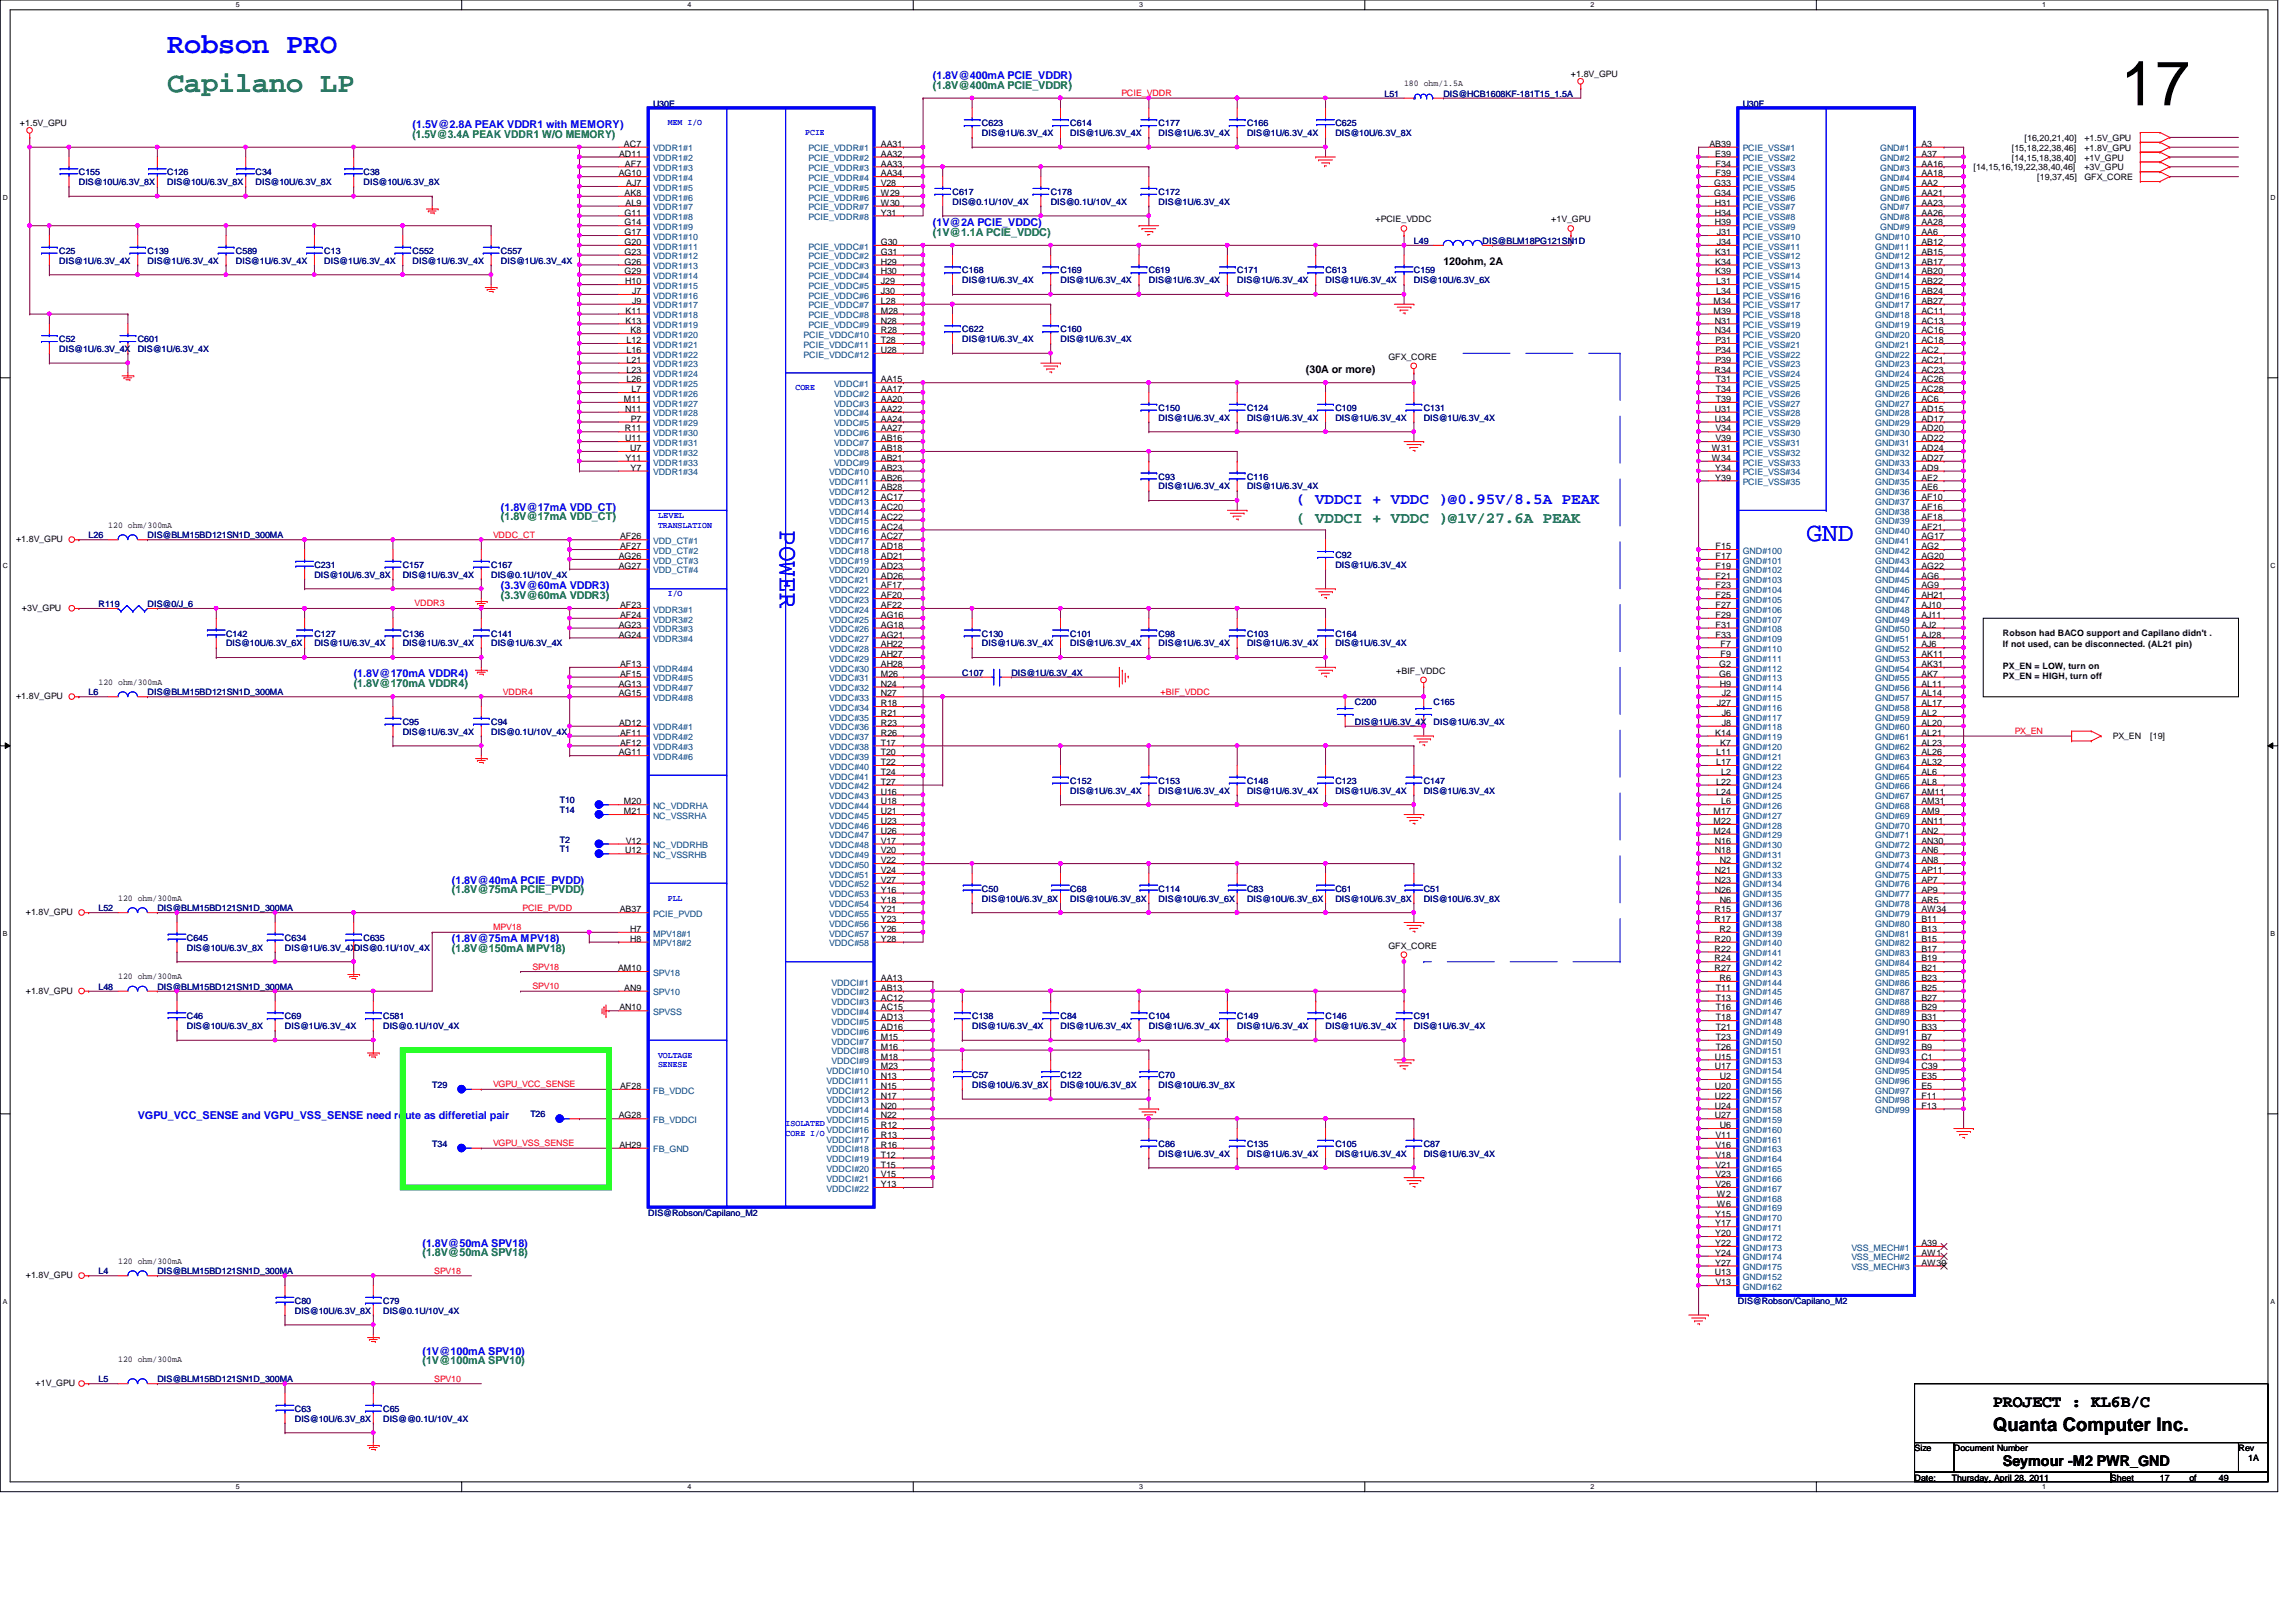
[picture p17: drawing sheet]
<svg xmlns="http://www.w3.org/2000/svg" width="297mm" height="210mm" viewBox="0 0 297 210" stroke-linecap="round" stroke-linejoin="round" font-family="sans-serif">
<defs><g id="words">
<text font-size="8.1" x="274.4" y="13.6">17</text>
<text font-size="3.7" fill="#00f" x="21.6" y="6.9">Robson PRO</text>
<text font-size="3.7" fill="#008000" x="21.6" y="11.9">Capilano LP</text>
<g font-size="3.4" fill="#00f">
<text x="100.9" y="68.6" transform="rotate(90 100.9 68.6)">POWER</text>
<text x="233.7" y="70">GND</text>
</g>
<text font-size="2.4" x="257.8" y="185.1">Quanta Computer Inc.</text>
<text font-size="2.2" x="257.8" y="182.1">PROJECT : KL6B/C</text>
<text font-size="2" fill="#00f" x="167.7" y="65.2">( VDDCI + VDDC )@0.95V/8.5A PEAK</text>
<text font-size="2" fill="#008000" x="167.7" y="67.7">( VDDCI + VDDC )@1V/27.6A PEAK</text>
<text font-size="1.9" x="259.1" y="189.7">Seymour -M2 PWR_GND</text>
<g font-size="1.4" fill="#00f">
<text x="120.7" y="10.2">(1.8V@400mA PCIE_VDDR)</text>
<text x="53.4" y="16.6">(1.5V@2.8A PEAK VDDR1 with MEMORY)</text>
<text x="120.7" y="29.3">(1V@2A PCIE_VDDC)</text>
<text x="64.8" y="66.1">(1.8V@17mA VDD_CT)</text>
<text x="64.8" y="76.2">(3.3V@60mA VDDR3)</text>
<text x="45.8" y="87.7">(1.8V@170mA VDDR4)</text>
<text x="58.5" y="114.3">(1.8V@40mA PCIE_PVDD)</text>
<text x="58.5" y="122">(1.8V@75mA MPV18)</text>
<text x="17.8" y="144.8">VGPU_VCC_SENSE and VGPU_VSS_SENSE need route as differetial pair</text>
<text x="54.6" y="161.3">(1.8V@50mA SPV18)</text>
<text x="54.6" y="175.3">(1V@100mA SPV10)</text>
</g>
<g font-size="1.4" fill="#008000">
<text x="120.7" y="11.5">(1.8V@400mA PCIE_VDDR)</text>
<text x="53.4" y="17.8">(1.5V@3.4A PEAK VDDR1 W/O MEMORY)</text>
<text x="120.7" y="30.5">(1V@1.1A PCIE_VDDC)</text>
<text x="64.8" y="67.4">(1.8V@17mA VDD_CT)</text>
<text x="64.8" y="77.5">(3.3V@60mA VDDR3)</text>
<text x="45.8" y="88.9">(1.8V@170mA VDDR4)</text>
<text x="58.5" y="115.6">(1.8V@75mA PCIE_PVDD)</text>
<text x="58.5" y="123.2">(1.8V@150mA MPV18)</text>
<text x="54.6" y="162.6">(1.8V@50mA SPV18)</text>
<text x="54.6" y="176.6">(1V@100mA SPV10)</text>
</g>
<g font-size="1.4">
<text x="186.7" y="34.3">120ohm, 2A</text>
<text x="168.9" y="48.3">(30A or more)</text>
</g>
<g font-size="1.1">
<text x="181.6" y="11.1">180 ohm/1.5A</text>
<text x="203.2" y="10">+1.8V_GPU</text>
<text x="2.6" y="16.3">+1.5V_GPU</text>
<text x="80" y="22.8">AG10</text>
<text x="80.1" y="20.3">AD11</text>
<text x="80.7" y="19">AC7</text>
<text x="80.9" y="21.5">AF7</text>
<text x="114" y="19">AA31</text>
<text x="114" y="20.3">AA32</text>
<text x="114" y="21.5">AA33</text>
<text x="114" y="22.8">AA34</text>
<text x="221.1" y="19">AB39</text>
<text x="221.9" y="20.3">E39</text>
<text x="222" y="21.5">F34</text>
<text x="222" y="22.8">F39</text>
<text x="248.6" y="19">A3</text>
<text x="248.6" y="20.3">A37</text>
<text x="248.6" y="21.5">AA16</text>
<text x="248.6" y="22.8">AA18</text>
<text x="255.3" y="22.1">[14,15,16,19,22,38,40,46]</text>
<text x="260.3" y="19.5">[15,18,22,38,46]</text>
<text x="260.3" y="20.8">[14,15,18,38,40]</text>
<text x="261.9" y="18.2">[16,20,21,40]</text>
<text x="263.6" y="23.3">[19,37,45]</text>
<text x="269.7" y="18.2">+1.5V_GPU</text>
<text x="269.7" y="19.5">+1.8V_GPU</text>
<text x="269.7" y="20.8">+1V_GPU</text>
<text x="269.7" y="23.3">GFX_CORE</text>
<text x="269.7" y="22.1">+3V_GPU</text>
<text x="80.8" y="25.4">AK8</text>
<text x="80.8" y="27.9">G11</text>
<text x="80.8" y="29.2">G14</text>
<text x="80.9" y="26.6">AL9</text>
<text x="81" y="24.1">AJ7</text>
<text x="114" y="24.1">V28</text>
<text x="114" y="25.4">W29</text>
<text x="114" y="26.6">W30</text>
<text x="114" y="27.9">Y31</text>
<text x="178" y="28.8">+PCIE_VDDC</text>
<text x="200.7" y="28.8">+1V_GPU</text>
<text x="221.8" y="24.1">G33</text>
<text x="221.8" y="25.4">G34</text>
<text x="221.9" y="26.6">H31</text>
<text x="221.9" y="27.9">H34</text>
<text x="221.9" y="29.2">H39</text>
<text x="248.6" y="24.1">AA2</text>
<text x="248.6" y="25.4">AA21</text>
<text x="248.6" y="26.6">AA23</text>
<text x="248.6" y="27.9">AA26</text>
<text x="248.6" y="29.2">AA28</text>
<text x="80.8" y="30.4">G17</text>
<text x="80.8" y="31.7">G20</text>
<text x="80.8" y="33">G23</text>
<text x="80.8" y="34.2">G26</text>
<text x="80.8" y="35.5">G29</text>
<text x="114" y="31.7">G30</text>
<text x="114" y="33">G31</text>
<text x="114" y="34.2">H29</text>
<text x="114" y="35.5">H30</text>
<text x="221.9" y="33">K31</text>
<text x="221.9" y="34.2">K34</text>
<text x="221.9" y="35.5">K39</text>
<text x="222.1" y="30.4">J31</text>
<text x="222.1" y="31.7">J34</text>
<text x="248.6" y="30.4">AA6</text>
<text x="248.6" y="31.7">AB12</text>
<text x="248.6" y="33">AB15</text>
<text x="248.6" y="34.2">AB17</text>
<text x="248.6" y="35.5">AB20</text>
<text x="80.9" y="36.8">H10</text>
<text x="80.9" y="40.6">K11</text>
<text x="80.9" y="41.9">K13</text>
<text x="81.8" y="38.1">J7</text>
<text x="81.8" y="39.3">J9</text>
<text x="114" y="36.8">J29</text>
<text x="114" y="38.1">J30</text>
<text x="114" y="39.3">L28</text>
<text x="114" y="40.6">M28</text>
<text x="114" y="41.9">N28</text>
<text x="221.7" y="39.3">M34</text>
<text x="221.7" y="40.6">M39</text>
<text x="221.9" y="41.9">N31</text>
<text x="222" y="36.8">L31</text>
<text x="222" y="38.1">L34</text>
<text x="248.6" y="36.8">AB22</text>
<text x="248.6" y="38.1">AB24</text>
<text x="248.6" y="39.3">AB27</text>
<text x="248.6" y="40.6">AC11</text>
<text x="248.6" y="41.9">AC13</text>
<text x="81.1" y="44.4">L12</text>
<text x="81.1" y="45.7">L16</text>
<text x="81.1" y="46.9">L21</text>
<text x="81.6" y="43.1">K8</text>
<text x="114" y="43.1">R28</text>
<text x="114" y="44.4">T28</text>
<text x="114" y="45.7">U28</text>
<text x="179.6" y="46.6">GFX_CORE</text>
<text x="221.9" y="43.1">N34</text>
<text x="222" y="44.4">P31</text>
<text x="222" y="45.7">P34</text>
<text x="222" y="46.9">P39</text>
<text x="248.6" y="43.1">AC16</text>
<text x="248.6" y="44.4">AC18</text>
<text x="248.6" y="45.7">AC2</text>
<text x="248.6" y="46.9">AC21</text>
<text x="80.7" y="52">M11</text>
<text x="80.9" y="53.3">N11</text>
<text x="81.1" y="48.2">L23</text>
<text x="81.1" y="49.5">L26</text>
<text x="81.7" y="50.8">L7</text>
<text x="114" y="49.5">AA15</text>
<text x="114" y="50.8">AA17</text>
<text x="114" y="52">AA20</text>
<text x="114" y="53.3">AA22</text>
<text x="221.8" y="48.2">R34</text>
<text x="221.9" y="53.3">U31</text>
<text x="222" y="49.5">T31</text>
<text x="222" y="50.8">T34</text>
<text x="222" y="52">T39</text>
<text x="248.6" y="48.2">AC23</text>
<text x="248.6" y="49.5">AC26</text>
<text x="248.6" y="50.8">AC28</text>
<text x="248.6" y="52">AC6</text>
<text x="248.6" y="53.3">AD15</text>
<text x="80.9" y="55.8">R11</text>
<text x="80.9" y="57.1">U11</text>
<text x="80.9" y="59.6">Y11</text>
<text x="81.5" y="58.4">U7</text>
<text x="81.6" y="54.6">P7</text>
<text x="114" y="59.6">AB21</text>
<text x="114" y="54.6">AA24</text>
<text x="114" y="55.8">AA27</text>
<text x="114" y="57.1">AB16</text>
<text x="114" y="58.4">AB18</text>
<text x="221.5" y="58.4">W31</text>
<text x="221.5" y="59.6">W34</text>
<text x="221.9" y="54.6">U34</text>
<text x="222" y="55.8">V34</text>
<text x="222" y="57.1">V39</text>
<text x="248.6" y="54.6">AD17</text>
<text x="248.6" y="55.8">AD20</text>
<text x="248.6" y="57.1">AD22</text>
<text x="248.6" y="58.4">AD24</text>
<text x="248.6" y="59.6">AD27</text>
<text x="81.6" y="60.9">Y7</text>
<text x="114" y="60.9">AB23</text>
<text x="114" y="62.2">AB26</text>
<text x="114" y="63.5">AB28</text>
<text x="114" y="64.7">AC17</text>
<text x="114" y="66">AC20</text>
<text x="221.9" y="60.9">Y34</text>
<text x="221.9" y="62.2">Y39</text>
<text x="248.6" y="60.9">AD9</text>
<text x="248.6" y="62.2">AE2</text>
<text x="248.6" y="63.5">AE6</text>
<text x="248.6" y="64.7">AF10</text>
<text x="248.6" y="66">AF16</text>
<text x="2.1" y="70.2">+1.8V_GPU</text>
<text x="14" y="68.3">120 ohm/300mA</text>
<text x="80.2" y="69.8">AF26</text>
<text x="80.2" y="71.1">AF27</text>
<text x="114" y="67.3">AC22</text>
<text x="114" y="68.5">AC24</text>
<text x="114" y="69.8">AC27</text>
<text x="114" y="71.1">AD18</text>
<text x="222" y="71.1">F15</text>
<text x="248.6" y="67.3">AF18</text>
<text x="248.6" y="68.5">AF21</text>
<text x="248.6" y="69.8">AG17</text>
<text x="248.6" y="71.1">AG2</text>
<text x="80" y="72.3">AG26</text>
<text x="80" y="73.6">AG27</text>
<text x="114" y="72.3">AD21</text>
<text x="114" y="73.6">AD23</text>
<text x="114" y="74.9">AD26</text>
<text x="114" y="76.2">AF17</text>
<text x="114" y="77.4">AF20</text>
<text x="222" y="72.3">F17</text>
<text x="222" y="73.6">F19</text>
<text x="222" y="74.9">F21</text>
<text x="222" y="76.2">F23</text>
<text x="222" y="77.4">F25</text>
<text x="248.6" y="72.3">AG20</text>
<text x="248.6" y="73.6">AG22</text>
<text x="248.6" y="74.9">AG6</text>
<text x="248.6" y="76.2">AG9</text>
<text x="248.6" y="77.4">AH21</text>
<text x="2.8" y="79.1">+3V_GPU</text>
<text x="80" y="81.2">AG23</text>
<text x="80" y="82.5">AG24</text>
<text x="80.2" y="78.7">AF23</text>
<text x="80.2" y="80">AF24</text>
<text x="114" y="78.7">AF22</text>
<text x="114" y="80">AG16</text>
<text x="114" y="81.2">AG18</text>
<text x="114" y="82.5">AG21</text>
<text x="114" y="83.8">AH22</text>
<text x="222" y="78.7">F27</text>
<text x="222" y="80">F29</text>
<text x="222" y="81.2">F31</text>
<text x="222" y="82.5">F33</text>
<text x="222.6" y="83.8">F7</text>
<text x="248.6" y="78.7">AJ10</text>
<text x="248.6" y="80">AJ11</text>
<text x="248.6" y="81.2">AJ2</text>
<text x="248.6" y="82.5">AJ28</text>
<text x="248.6" y="83.8">AJ6</text>
<text x="259.1" y="82.3">Robson had BACO support and Capilano didn't .</text>
<text x="259.1" y="83.7">If not used, can be disconnected. (AL21 pin)</text>
<text x="12.7" y="88.6">120 ohm/300mA</text>
<text x="80" y="88.9">AG13</text>
<text x="80.2" y="86.3">AF13</text>
<text x="80.2" y="87.6">AF15</text>
<text x="114" y="87.6">M26</text>
<text x="114" y="88.9">N24</text>
<text x="114" y="85">AH27</text>
<text x="114" y="86.3">AH28</text>
<text x="180.6" y="87.2">+BIF_VDDC</text>
<text x="222.4" y="86.3">G2</text>
<text x="222.4" y="87.6">G6</text>
<text x="222.5" y="88.9">H9</text>
<text x="222.6" y="85">F9</text>
<text x="248.6" y="85">AK11</text>
<text x="248.6" y="86.3">AK31</text>
<text x="248.6" y="87.6">AK7</text>
<text x="248.6" y="88.9">AL11</text>
<text x="259.1" y="86.5">PX_EN = LOW, turn on</text>
<text x="259.1" y="87.9">PX_EN = HIGH, turn off</text>
<text x="2.1" y="90.5">+1.8V_GPU</text>
<text x="80" y="90.1">AG15</text>
<text x="80.1" y="93.9">AD12</text>
<text x="80.2" y="95.2">AF11</text>
<text x="114" y="90.1">N27</text>
<text x="114" y="91.4">R18</text>
<text x="114" y="92.7">R21</text>
<text x="114" y="93.9">R23</text>
<text x="114" y="95.2">R26</text>
<text x="221.9" y="95.2">K14</text>
<text x="222.1" y="91.4">J27</text>
<text x="222.8" y="90.1">J2</text>
<text x="222.8" y="92.7">J6</text>
<text x="222.8" y="93.9">J8</text>
<text x="248.6" y="90.1">AL14</text>
<text x="248.6" y="91.4">AL17</text>
<text x="248.6" y="92.7">AL2</text>
<text x="248.6" y="93.9">AL20</text>
<text x="248.6" y="95.2">AL21</text>
<text x="273.3" y="95.6">PX_EN</text>
<text x="278.2" y="95.6">[19]</text>
<text x="80" y="97.7">AG11</text>
<text x="80.2" y="96.5">AF12</text>
<text x="114" y="96.5">T17</text>
<text x="114" y="97.7">T20</text>
<text x="114" y="99">T22</text>
<text x="114" y="100.3">T24</text>
<text x="114" y="101.6">T27</text>
<text x="222" y="97.7">L11</text>
<text x="222" y="99">L17</text>
<text x="222" y="101.6">L22</text>
<text x="222.5" y="96.5">K7</text>
<text x="222.7" y="100.3">L2</text>
<text x="248.6" y="96.5">AL23</text>
<text x="248.6" y="97.7">AL26</text>
<text x="248.6" y="99">AL32</text>
<text x="248.6" y="100.3">AL6</text>
<text x="248.6" y="101.6">AL8</text>
<text x="80.7" y="104.1">M20</text>
<text x="80.7" y="105.4">M21</text>
<text x="114" y="102.8">U16</text>
<text x="114" y="104.1">U18</text>
<text x="114" y="105.4">U21</text>
<text x="114" y="106.6">U23</text>
<text x="114" y="107.9">U26</text>
<text x="221.7" y="105.4">M17</text>
<text x="221.7" y="106.6">M22</text>
<text x="221.7" y="107.9">M24</text>
<text x="222" y="102.8">L24</text>
<text x="222.7" y="104.1">L6</text>
<text x="248.6" y="102.8">AM11</text>
<text x="248.6" y="104.1">AM31</text>
<text x="248.6" y="105.4">AM9</text>
<text x="248.6" y="106.6">AN11</text>
<text x="248.6" y="107.9">AN2</text>
<text x="80.9" y="110.4">U12</text>
<text x="81" y="109.2">V12</text>
<text x="114" y="109.2">V17</text>
<text x="114" y="110.4">V20</text>
<text x="114" y="111.7">V22</text>
<text x="114" y="113">V24</text>
<text x="221.9" y="109.2">N16</text>
<text x="221.9" y="110.4">N18</text>
<text x="221.9" y="113">N21</text>
<text x="222.5" y="111.7">N2</text>
<text x="248.6" y="109.2">AN30</text>
<text x="248.6" y="110.4">AN6</text>
<text x="248.6" y="111.7">AN8</text>
<text x="248.6" y="113">AP11</text>
<text x="3.3" y="118.4">+1.8V_GPU</text>
<text x="15.3" y="116.5">120 ohm/300mA</text>
<text x="80.2" y="118.1">AB37</text>
<text x="114" y="114.3">V27</text>
<text x="114" y="115.5">Y16</text>
<text x="114" y="116.8">Y18</text>
<text x="114" y="118.1">Y21</text>
<text x="114" y="119.3">Y23</text>
<text x="221.8" y="118.1">R15</text>
<text x="221.8" y="119.3">R17</text>
<text x="221.9" y="114.3">N23</text>
<text x="221.9" y="115.5">N26</text>
<text x="222.5" y="116.8">N6</text>
<text x="248.6" y="114.3">AP7</text>
<text x="248.6" y="115.5">AP9</text>
<text x="248.6" y="116.8">AR5</text>
<text x="248.6" y="118.1">AW34</text>
<text x="248.6" y="119.3">B11</text>
<text x="80" y="125.7">AM10</text>
<text x="81.5" y="120.6">H7</text>
<text x="81.5" y="121.9">H8</text>
<text x="114" y="120.6">Y26</text>
<text x="114" y="121.9">Y28</text>
<text x="179.6" y="122.8">GFX_CORE</text>
<text x="221.8" y="121.9">R20</text>
<text x="221.8" y="123.1">R22</text>
<text x="221.8" y="124.4">R24</text>
<text x="221.8" y="125.7">R27</text>
<text x="222.5" y="120.6">R2</text>
<text x="248.6" y="120.6">B13</text>
<text x="248.6" y="121.9">B15</text>
<text x="248.6" y="123.1">B17</text>
<text x="248.6" y="124.4">B19</text>
<text x="248.6" y="125.7">B21</text>
<text x="3.3" y="128.6">+1.8V_GPU</text>
<text x="15.3" y="126.7">120 ohm/300mA</text>
<text x="80.1" y="130.8">AN10</text>
<text x="80.8" y="128.2">AN9</text>
<text x="114" y="129.5">AC12</text>
<text x="114" y="130.8">AC15</text>
<text x="114" y="128.2">AB13</text>
<text x="114" y="127">AA13</text>
<text x="222" y="128.2">T11</text>
<text x="222" y="129.5">T13</text>
<text x="222" y="130.8">T16</text>
<text x="222.5" y="127">R6</text>
<text x="248.6" y="127">B23</text>
<text x="248.6" y="128.2">B25</text>
<text x="248.6" y="129.5">B27</text>
<text x="248.6" y="130.8">B29</text>
<text x="114" y="132">AD13</text>
<text x="114" y="133.3">AD16</text>
<text x="114" y="135.8">M16</text>
<text x="114" y="137.1">M18</text>
<text x="114" y="134.6">M15</text>
<text x="221.9" y="137.1">U15</text>
<text x="222" y="132">T18</text>
<text x="222" y="133.3">T21</text>
<text x="222" y="134.6">T23</text>
<text x="222" y="135.8">T26</text>
<text x="248.6" y="132">B31</text>
<text x="248.6" y="133.3">B33</text>
<text x="248.6" y="134.6">B7</text>
<text x="248.6" y="135.8">B9</text>
<text x="248.6" y="137.1">C1</text>
<text x="80.2" y="140.9">AF28</text>
<text x="114" y="138.4">M23</text>
<text x="114" y="140.9">N15</text>
<text x="114" y="142.2">N17</text>
<text x="114" y="143.5">N20</text>
<text x="114" y="139.7">N13</text>
<text x="221.9" y="138.4">U17</text>
<text x="221.9" y="140.9">U20</text>
<text x="221.9" y="142.2">U22</text>
<text x="221.9" y="143.5">U24</text>
<text x="222.5" y="139.7">U2</text>
<text x="248.6" y="143.5">F13</text>
<text x="248.6" y="138.4">C39</text>
<text x="248.6" y="139.7">E35</text>
<text x="248.6" y="140.9">E5</text>
<text x="248.6" y="142.2">F11</text>
<text x="80" y="144.7">AG28</text>
<text x="80.1" y="148.5">AH29</text>
<text x="114" y="144.7">N22</text>
<text x="114" y="147.3">R13</text>
<text x="114" y="148.5">R16</text>
<text x="114" y="146">R12</text>
<text x="114" y="149.8">T12</text>
<text x="221.9" y="144.7">U27</text>
<text x="222" y="147.3">V11</text>
<text x="222" y="148.5">V16</text>
<text x="222" y="149.8">V18</text>
<text x="222.5" y="146">U6</text>
<text x="114" y="151.1">T15</text>
<text x="114" y="152.4">V15</text>
<text x="114" y="153.6">Y13</text>
<text x="222" y="151.1">V21</text>
<text x="222" y="152.4">V23</text>
<text x="222" y="153.6">V26</text>
<text x="222.1" y="154.9">W2</text>
<text x="221.9" y="157.4">Y15</text>
<text x="221.9" y="158.7">Y17</text>
<text x="221.9" y="160">Y20</text>
<text x="221.9" y="161.2">Y22</text>
<text x="222.1" y="156.2">W6</text>
<text x="248.6" y="161.2">A39</text>
<text x="3.3" y="165.4">+1.8V_GPU</text>
<text x="15.3" y="163.5">120 ohm/300mA</text>
<text x="221.9" y="165.1">U13</text>
<text x="221.9" y="162.5">Y24</text>
<text x="221.9" y="163.8">Y27</text>
<text x="222" y="166.3">V13</text>
<text x="248.6" y="162.5">AW1</text>
<text x="248.6" y="163.8">AW39</text>
<text x="4.6" y="179.4">+1V_GPU</text>
<text x="15.3" y="176.2">120 ohm/300mA</text>
<text x="247.7" y="187.8">Size</text>
<text x="247.7" y="191.6">Date:</text>
<text x="252.5" y="191.6">Thursday, April 28, 2011</text>
<text x="252.8" y="187.8">Document Number</text>
<text x="273.1" y="191.6">Sheet</text>
<text x="279.4" y="191.6">17</text>
<text x="283.2" y="191.6">of</text>
<text x="287.1" y="191.6">49</text>
<text x="289.6" y="187.8">Rev</text>
<text x="290.9" y="189.1">1A</text>
</g>
<g font-size="1.1" fill="#000080">
<text x="84.5" y="13.8">U30E</text>
<text x="127" y="16.3">C623</text>
<text x="127" y="17.6">DIS@1U/6.3V_4X</text>
<text x="138.5" y="16.3">C614</text>
<text x="138.5" y="17.6">DIS@1U/6.3V_4X</text>
<text x="149.9" y="16.3">C177</text>
<text x="149.9" y="17.6">DIS@1U/6.3V_4X</text>
<text x="161.3" y="16.3">C166</text>
<text x="161.3" y="17.6">DIS@1U/6.3V_4X</text>
<text x="172.8" y="16.3">C625</text>
<text x="172.8" y="17.6">DIS@10U/6.3V_8X</text>
<text x="179.1" y="12.5">L51</text>
<text x="186.7" y="12.5">DIS@HCB1608KF-181T15_1.5A</text>
<text x="225.5" y="13.8">U30F</text>
<text x="10.2" y="22.7">C155</text>
<text x="10.2" y="24">DIS@10U/6.3V_8X</text>
<text x="21.6" y="22.7">C126</text>
<text x="21.6" y="24">DIS@10U/6.3V_8X</text>
<text x="33.1" y="22.7">C34</text>
<text x="33.1" y="24">DIS@10U/6.3V_8X</text>
<text x="47" y="22.7">C38</text>
<text x="47" y="24">DIS@10U/6.3V_8X</text>
<text x="123.2" y="25.2">C617</text>
<text x="123.2" y="26.5">DIS@0.1U/10V_4X</text>
<text x="135.9" y="25.2">C178</text>
<text x="135.9" y="26.5">DIS@0.1U/10V_4X</text>
<text x="149.9" y="25.2">C172</text>
<text x="149.9" y="26.5">DIS@1U/6.3V_4X</text>
<text x="7.7" y="32.9">C25</text>
<text x="7.7" y="34.1">DIS@1U/6.3V_4X</text>
<text x="19.1" y="32.9">C139</text>
<text x="19.1" y="34.1">DIS@1U/6.3V_4X</text>
<text x="30.5" y="32.9">C589</text>
<text x="30.5" y="34.1">DIS@1U/6.3V_4X</text>
<text x="41.9" y="32.9">C13</text>
<text x="41.9" y="34.1">DIS@1U/6.3V_4X</text>
<text x="53.4" y="32.9">C552</text>
<text x="53.4" y="34.1">DIS@1U/6.3V_4X</text>
<text x="64.8" y="32.9">C557</text>
<text x="64.8" y="34.1">DIS@1U/6.3V_4X</text>
<text x="124.5" y="35.4">C168</text>
<text x="137.2" y="35.4">C169</text>
<text x="148.6" y="35.4">C619</text>
<text x="160.1" y="35.4">C171</text>
<text x="171.5" y="35.4">C613</text>
<text x="182.9" y="35.4">C159</text>
<text x="182.9" y="31.6">L49</text>
<text x="191.8" y="31.6">DIS@BLM18PG121SN1D</text>
<text x="124.5" y="36.7">DIS@1U/6.3V_4X</text>
<text x="137.2" y="36.7">DIS@1U/6.3V_4X</text>
<text x="148.6" y="36.7">DIS@1U/6.3V_4X</text>
<text x="160.1" y="36.7">DIS@1U/6.3V_4X</text>
<text x="171.5" y="36.7">DIS@1U/6.3V_4X</text>
<text x="182.9" y="36.7">DIS@10U/6.3V_6X</text>
<text x="7.7" y="44.3">C52</text>
<text x="7.7" y="45.6">DIS@1U/6.3V_4X</text>
<text x="17.8" y="44.3">C601</text>
<text x="17.8" y="45.6">DIS@1U/6.3V_4X</text>
<text x="124.5" y="43">C622</text>
<text x="124.5" y="44.3">DIS@1U/6.3V_4X</text>
<text x="137.2" y="43">C160</text>
<text x="137.2" y="44.3">DIS@1U/6.3V_4X</text>
<text x="149.9" y="53.2">C150</text>
<text x="161.3" y="53.2">C124</text>
<text x="172.8" y="53.2">C109</text>
<text x="184.2" y="53.2">C131</text>
<text x="149.9" y="54.4">DIS@1U/6.3V_4X</text>
<text x="161.3" y="54.4">DIS@1U/6.3V_4X</text>
<text x="172.8" y="54.4">DIS@1U/6.3V_4X</text>
<text x="184.2" y="54.4">DIS@1U/6.3V_4X</text>
<text x="149.9" y="62.1">C93</text>
<text x="149.9" y="63.3">DIS@1U/6.3V_4X</text>
<text x="161.3" y="62.1">C116</text>
<text x="161.3" y="63.3">DIS@1U/6.3V_4X</text>
<text x="11.5" y="69.7">L26</text>
<text x="19.1" y="69.7">DIS@BLM15BD121SN1D_300MA</text>
<text x="40.7" y="73.5">C231</text>
<text x="40.7" y="74.8">DIS@10U/6.3V_8X</text>
<text x="52.1" y="73.5">C157</text>
<text x="52.1" y="74.8">DIS@1U/6.3V_4X</text>
<text x="63.5" y="73.5">C167</text>
<text x="63.5" y="74.8">DIS@0.1U/10V_4X</text>
<text x="172.8" y="72.2">C92</text>
<text x="172.8" y="73.5">DIS@1U/6.3V_4X</text>
<text x="12.7" y="78.6">R119</text>
<text x="19.1" y="78.6">DIS@0/J_6</text>
<text x="29.2" y="82.4">C142</text>
<text x="29.2" y="83.7">DIS@10U/6.3V_6X</text>
<text x="40.7" y="82.4">C127</text>
<text x="40.7" y="83.7">DIS@1U/6.3V_4X</text>
<text x="52.1" y="82.4">C136</text>
<text x="52.1" y="83.7">DIS@1U/6.3V_4X</text>
<text x="63.5" y="82.4">C141</text>
<text x="63.5" y="83.7">DIS@1U/6.3V_4X</text>
<text x="127" y="82.4">C130</text>
<text x="127" y="83.7">DIS@1U/6.3V_4X</text>
<text x="138.5" y="82.4">C101</text>
<text x="138.5" y="83.7">DIS@1U/6.3V_4X</text>
<text x="149.9" y="82.4">C98</text>
<text x="149.9" y="83.7">DIS@1U/6.3V_4X</text>
<text x="161.3" y="82.4">C103</text>
<text x="161.3" y="83.7">DIS@1U/6.3V_4X</text>
<text x="172.8" y="82.4">C164</text>
<text x="172.8" y="83.7">DIS@1U/6.3V_4X</text>
<text x="124.5" y="87.5">C107</text>
<text x="130.8" y="87.5">DIS@1U/6.3V_4X</text>
<text x="11.5" y="90">L6</text>
<text x="19.1" y="90">DIS@BLM15BD121SN1D_300MA</text>
<text x="52.1" y="93.8">C95</text>
<text x="52.1" y="95.1">DIS@1U/6.3V_4X</text>
<text x="63.5" y="93.8">C94</text>
<text x="63.5" y="95.1">DIS@0.1U/10V_4X</text>
<text x="175.3" y="91.3">C200</text>
<text x="175.3" y="93.8">DIS@1U/6.3V_4X</text>
<text x="185.5" y="91.3">C165</text>
<text x="185.5" y="93.8">DIS@1U/6.3V_4X</text>
<text x="138.5" y="101.4">C152</text>
<text x="149.9" y="101.4">C153</text>
<text x="161.3" y="101.4">C148</text>
<text x="172.8" y="101.4">C123</text>
<text x="184.2" y="101.4">C147</text>
<text x="72.4" y="104">T10</text>
<text x="72.4" y="105.2">T14</text>
<text x="138.5" y="102.7">DIS@1U/6.3V_4X</text>
<text x="149.9" y="102.7">DIS@1U/6.3V_4X</text>
<text x="161.3" y="102.7">DIS@1U/6.3V_4X</text>
<text x="172.8" y="102.7">DIS@1U/6.3V_4X</text>
<text x="184.2" y="102.7">DIS@1U/6.3V_4X</text>
<text x="72.4" y="110.3">T1</text>
<text x="72.4" y="109.1">T2</text>
<text x="12.7" y="117.9">L52</text>
<text x="20.4" y="117.9">DIS@BLM15BD121SN1D_300MA</text>
<text x="127" y="115.4">C50</text>
<text x="127" y="116.7">DIS@10U/6.3V_8X</text>
<text x="138.5" y="115.4">C68</text>
<text x="138.5" y="116.7">DIS@10U/6.3V_8X</text>
<text x="149.9" y="115.4">C114</text>
<text x="149.9" y="116.7">DIS@10U/6.3V_6X</text>
<text x="161.3" y="115.4">C83</text>
<text x="161.3" y="116.7">DIS@10U/6.3V_6X</text>
<text x="172.8" y="115.4">C61</text>
<text x="172.8" y="116.7">DIS@10U/6.3V_8X</text>
<text x="184.2" y="115.4">C51</text>
<text x="184.2" y="116.7">DIS@10U/6.3V_8X</text>
<text x="24.2" y="121.8">C645</text>
<text x="24.2" y="123">DIS@10U/6.3V_8X</text>
<text x="36.9" y="121.8">C634</text>
<text x="36.9" y="123">DIS@1U/6.3V_4XDIS@0.1U/10V_4X</text>
<text x="47" y="121.8">C635</text>
<text x="12.7" y="128.1">L48</text>
<text x="20.4" y="128.1">DIS@BLM15BD121SN1D_300MA</text>
<text x="24.2" y="131.9">C46</text>
<text x="36.9" y="131.9">C69</text>
<text x="49.6" y="131.9">C581</text>
<text x="125.8" y="131.9">C138</text>
<text x="137.2" y="131.9">C84</text>
<text x="148.6" y="131.9">C104</text>
<text x="160.1" y="131.9">C149</text>
<text x="171.5" y="131.9">C146</text>
<text x="182.9" y="131.9">C91</text>
<text x="24.2" y="133.2">DIS@10U/6.3V_8X</text>
<text x="36.9" y="133.2">DIS@1U/6.3V_4X</text>
<text x="49.6" y="133.2">DIS@0.1U/10V_4X</text>
<text x="125.8" y="133.2">DIS@1U/6.3V_4X</text>
<text x="137.2" y="133.2">DIS@1U/6.3V_4X</text>
<text x="148.6" y="133.2">DIS@1U/6.3V_4X</text>
<text x="160.1" y="133.2">DIS@1U/6.3V_4X</text>
<text x="171.5" y="133.2">DIS@1U/6.3V_4X</text>
<text x="182.9" y="133.2">DIS@1U/6.3V_4X</text>
<text x="55.9" y="140.8">T29</text>
<text x="125.8" y="139.5">C57</text>
<text x="125.8" y="140.8">DIS@10U/6.3V_8X</text>
<text x="137.2" y="139.5">C122</text>
<text x="137.2" y="140.8">DIS@10U/6.3V_8X</text>
<text x="149.9" y="139.5">C70</text>
<text x="149.9" y="140.8">DIS@10U/6.3V_8X</text>
<text x="55.9" y="148.4">T34</text>
<text x="68.6" y="144.6">T26</text>
<text x="149.9" y="148.4">C86</text>
<text x="149.9" y="149.7">DIS@1U/6.3V_4X</text>
<text x="161.3" y="148.4">C135</text>
<text x="161.3" y="149.7">DIS@1U/6.3V_4X</text>
<text x="172.8" y="148.4">C105</text>
<text x="172.8" y="149.7">DIS@1U/6.3V_4X</text>
<text x="184.2" y="148.4">C87</text>
<text x="184.2" y="149.7">DIS@1U/6.3V_4X</text>
<text x="83.9" y="157.3">DIS@Robson/Capilano_M2</text>
<text x="12.7" y="164.9">L4</text>
<text x="20.4" y="164.9">DIS@BLM15BD121SN1D_300MA</text>
<text x="38.1" y="168.7">C80</text>
<text x="38.1" y="170">DIS@10U/6.3V_8X</text>
<text x="49.6" y="168.7">C79</text>
<text x="49.6" y="170">DIS@0.1U/10V_4X</text>
<text x="224.8" y="168.7">DIS@Robson/Capilano_M2</text>
<text x="12.7" y="178.9">L5</text>
<text x="20.4" y="178.9">DIS@BLM15BD121SN1D_300MA</text>
<text x="38.1" y="182.7">C63</text>
<text x="38.1" y="184">DIS@10U/6.3V_8X</text>
<text x="49.6" y="182.7">C65</text>
<text x="49.6" y="184">DIS@@0.1U/10V_4X</text>
</g>
<g font-size="1.1" fill="#00f">
<text x="86.4" y="16.2">MEM I/O</text>
<text x="104.2" y="17.5">PCIE</text>
<text x="102.9" y="50.5">CORE</text>
<text x="85.1" y="67">LEVEL</text>
<text x="85.1" y="68.3">TRANSLATION</text>
<text x="86.4" y="77.2">I/O</text>
<text x="86.4" y="116.5">PLL</text>
<text x="85.1" y="136.9">VOLTAGE</text>
<text x="85.1" y="138.1">SENESE</text>
<text x="101.6" y="145.8">ISOLATED</text>
<text x="101.6" y="147">CORE I/O</text>
</g>
<g font-size="1.1" fill="#f00">
<text x="145.1" y="12.4">PCIE_VDDR</text>
<text x="63.8" y="69.6">VDDC_CT</text>
<text x="53.6" y="78.5">VDDR3</text>
<text x="65.1" y="89.9">VDDR4</text>
<text x="150.2" y="89.9">+BIF_VDDC</text>
<text x="260.6" y="95">PX_EN</text>
<text x="67.6" y="117.9">PCIE_PVDD</text>
<text x="63.8" y="120.4">MPV18</text>
<text x="68.9" y="125.5">SPV18</text>
<text x="68.9" y="128">SPV10</text>
<text x="63.8" y="140.7">VGPU_VCC_SENSE</text>
<text x="63.8" y="148.3">VGPU_VSS_SENSE</text>
<text x="56.2" y="164.8">SPV18</text>
<text x="56.2" y="178.8">SPV10</text>
</g>
<g font-size="1.1" fill="#004080">
<text x="84.5" y="19.6">VDDR1#1</text>
<text x="84.5" y="20.9">VDDR1#2</text>
<text x="84.5" y="22.1">VDDR1#3</text>
<text x="84.5" y="23.4">VDDR1#4</text>
<text x="104.6" y="19.6">PCIE_VDDR#1</text>
<text x="104.6" y="20.9">PCIE_VDDR#2</text>
<text x="104.6" y="22.1">PCIE_VDDR#3</text>
<text x="104.6" y="23.4">PCIE_VDDR#4</text>
<text x="225.5" y="19.6">PCIE_VSS#1</text>
<text x="225.5" y="20.9">PCIE_VSS#2</text>
<text x="225.5" y="22.1">PCIE_VSS#3</text>
<text x="225.5" y="23.4">PCIE_VSS#4</text>
<text x="243.2" y="19.6">GND#1</text>
<text x="243.2" y="20.9">GND#2</text>
<text x="243.2" y="22.1">GND#3</text>
<text x="243.2" y="23.4">GND#4</text>
<text x="84.5" y="24.7">VDDR1#5</text>
<text x="84.5" y="26">VDDR1#6</text>
<text x="84.5" y="27.2">VDDR1#7</text>
<text x="84.5" y="28.5">VDDR1#8</text>
<text x="84.5" y="29.8">VDDR1#9</text>
<text x="104.6" y="24.7">PCIE_VDDR#5</text>
<text x="104.6" y="26">PCIE_VDDR#6</text>
<text x="104.6" y="27.2">PCIE_VDDR#7</text>
<text x="104.6" y="28.5">PCIE_VDDR#8</text>
<text x="225.5" y="24.7">PCIE_VSS#5</text>
<text x="225.5" y="26">PCIE_VSS#6</text>
<text x="225.5" y="27.2">PCIE_VSS#7</text>
<text x="225.5" y="28.5">PCIE_VSS#8</text>
<text x="225.5" y="29.8">PCIE_VSS#9</text>
<text x="243.2" y="24.7">GND#5</text>
<text x="243.2" y="26">GND#6</text>
<text x="243.2" y="27.2">GND#7</text>
<text x="243.2" y="28.5">GND#8</text>
<text x="243.2" y="29.8">GND#9</text>
<text x="84.5" y="31">VDDR1#10</text>
<text x="84.5" y="32.3">VDDR1#11</text>
<text x="84.5" y="33.6">VDDR1#12</text>
<text x="84.5" y="34.8">VDDR1#13</text>
<text x="104.6" y="32.3">PCIE_VDDC#1</text>
<text x="104.6" y="33.6">PCIE_VDDC#2</text>
<text x="104.6" y="34.8">PCIE_VDDC#3</text>
<text x="225.5" y="31">PCIE_VSS#10</text>
<text x="225.5" y="32.3">PCIE_VSS#11</text>
<text x="225.5" y="33.6">PCIE_VSS#12</text>
<text x="225.5" y="34.8">PCIE_VSS#13</text>
<text x="242.6" y="31">GND#10</text>
<text x="242.6" y="32.3">GND#11</text>
<text x="242.6" y="33.6">GND#12</text>
<text x="242.6" y="34.8">GND#13</text>
<text x="84.5" y="36.1">VDDR1#14</text>
<text x="84.5" y="37.4">VDDR1#15</text>
<text x="84.5" y="38.7">VDDR1#16</text>
<text x="84.5" y="39.9">VDDR1#17</text>
<text x="84.5" y="41.2">VDDR1#18</text>
<text x="104.6" y="36.1">PCIE_VDDC#4</text>
<text x="104.6" y="37.4">PCIE_VDDC#5</text>
<text x="104.6" y="38.7">PCIE_VDDC#6</text>
<text x="104.6" y="39.9">PCIE_VDDC#7</text>
<text x="104.6" y="41.2">PCIE_VDDC#8</text>
<text x="225.5" y="36.1">PCIE_VSS#14</text>
<text x="225.5" y="37.4">PCIE_VSS#15</text>
<text x="225.5" y="38.7">PCIE_VSS#16</text>
<text x="225.5" y="39.9">PCIE_VSS#17</text>
<text x="225.5" y="41.2">PCIE_VSS#18</text>
<text x="242.6" y="36.1">GND#14</text>
<text x="242.6" y="37.4">GND#15</text>
<text x="242.6" y="38.7">GND#16</text>
<text x="242.6" y="39.9">GND#17</text>
<text x="242.6" y="41.2">GND#18</text>
<text x="84.5" y="42.5">VDDR1#19</text>
<text x="84.5" y="43.7">VDDR1#20</text>
<text x="84.5" y="45">VDDR1#21</text>
<text x="84.5" y="46.3">VDDR1#22</text>
<text x="84.5" y="47.5">VDDR1#23</text>
<text x="104" y="43.7">PCIE_VDDC#10</text>
<text x="104" y="45">PCIE_VDDC#11</text>
<text x="104" y="46.3">PCIE_VDDC#12</text>
<text x="104.6" y="42.5">PCIE_VDDC#9</text>
<text x="225.5" y="42.5">PCIE_VSS#19</text>
<text x="225.5" y="43.7">PCIE_VSS#20</text>
<text x="225.5" y="45">PCIE_VSS#21</text>
<text x="225.5" y="46.3">PCIE_VSS#22</text>
<text x="225.5" y="47.5">PCIE_VSS#23</text>
<text x="242.6" y="42.5">GND#19</text>
<text x="242.6" y="43.7">GND#20</text>
<text x="242.6" y="45">GND#21</text>
<text x="242.6" y="46.3">GND#22</text>
<text x="242.6" y="47.5">GND#23</text>
<text x="84.5" y="48.8">VDDR1#24</text>
<text x="84.5" y="50.1">VDDR1#25</text>
<text x="84.5" y="51.4">VDDR1#26</text>
<text x="84.5" y="52.6">VDDR1#27</text>
<text x="84.5" y="53.9">VDDR1#28</text>
<text x="107.9" y="50.1">VDDC#1</text>
<text x="107.9" y="51.4">VDDC#2</text>
<text x="107.9" y="52.6">VDDC#3</text>
<text x="107.9" y="53.9">VDDC#4</text>
<text x="225.5" y="48.8">PCIE_VSS#24</text>
<text x="225.5" y="50.1">PCIE_VSS#25</text>
<text x="225.5" y="51.4">PCIE_VSS#26</text>
<text x="225.5" y="52.6">PCIE_VSS#27</text>
<text x="225.5" y="53.9">PCIE_VSS#28</text>
<text x="242.6" y="48.8">GND#24</text>
<text x="242.6" y="50.1">GND#25</text>
<text x="242.6" y="51.4">GND#26</text>
<text x="242.6" y="52.6">GND#27</text>
<text x="242.6" y="53.9">GND#28</text>
<text x="84.5" y="55.2">VDDR1#29</text>
<text x="84.5" y="56.4">VDDR1#30</text>
<text x="84.5" y="57.7">VDDR1#31</text>
<text x="84.5" y="59">VDDR1#32</text>
<text x="107.9" y="55.2">VDDC#5</text>
<text x="107.9" y="56.4">VDDC#6</text>
<text x="107.9" y="57.7">VDDC#7</text>
<text x="107.9" y="59">VDDC#8</text>
<text x="225.5" y="55.2">PCIE_VSS#29</text>
<text x="225.5" y="56.4">PCIE_VSS#30</text>
<text x="225.5" y="57.7">PCIE_VSS#31</text>
<text x="225.5" y="59">PCIE_VSS#32</text>
<text x="242.6" y="55.2">GND#29</text>
<text x="242.6" y="56.4">GND#30</text>
<text x="242.6" y="57.7">GND#31</text>
<text x="242.6" y="59">GND#32</text>
<text x="84.5" y="60.2">VDDR1#33</text>
<text x="84.5" y="61.5">VDDR1#34</text>
<text x="107.3" y="61.5">VDDC#10</text>
<text x="107.3" y="62.8">VDDC#11</text>
<text x="107.3" y="64.1">VDDC#12</text>
<text x="107.3" y="65.3">VDDC#13</text>
<text x="107.9" y="60.2">VDDC#9</text>
<text x="225.5" y="60.2">PCIE_VSS#33</text>
<text x="225.5" y="61.5">PCIE_VSS#34</text>
<text x="225.5" y="62.8">PCIE_VSS#35</text>
<text x="242.6" y="60.2">GND#33</text>
<text x="242.6" y="61.5">GND#34</text>
<text x="242.6" y="62.8">GND#35</text>
<text x="242.6" y="64.1">GND#36</text>
<text x="242.6" y="65.3">GND#37</text>
<text x="84.5" y="70.4">VDD_CT#1</text>
<text x="84.5" y="71.7">VDD_CT#2</text>
<text x="107.3" y="66.6">VDDC#14</text>
<text x="107.3" y="67.9">VDDC#15</text>
<text x="107.3" y="69.1">VDDC#16</text>
<text x="107.3" y="70.4">VDDC#17</text>
<text x="107.3" y="71.7">VDDC#18</text>
<text x="225.5" y="71.7">GND#100</text>
<text x="242.6" y="66.6">GND#38</text>
<text x="242.6" y="67.9">GND#39</text>
<text x="242.6" y="69.1">GND#40</text>
<text x="242.6" y="70.4">GND#41</text>
<text x="242.6" y="71.7">GND#42</text>
<text x="84.5" y="72.9">VDD_CT#3</text>
<text x="84.5" y="74.2">VDD_CT#4</text>
<text x="107.3" y="72.9">VDDC#19</text>
<text x="107.3" y="74.2">VDDC#20</text>
<text x="107.3" y="75.5">VDDC#21</text>
<text x="107.3" y="76.8">VDDC#22</text>
<text x="225.5" y="72.9">GND#101</text>
<text x="225.5" y="74.2">GND#102</text>
<text x="225.5" y="75.5">GND#103</text>
<text x="225.5" y="76.8">GND#104</text>
<text x="242.6" y="72.9">GND#43</text>
<text x="242.6" y="74.2">GND#44</text>
<text x="242.6" y="75.5">GND#45</text>
<text x="242.6" y="76.8">GND#46</text>
<text x="84.5" y="79.3">VDDR3#1</text>
<text x="84.5" y="80.6">VDDR3#2</text>
<text x="84.5" y="81.8">VDDR3#3</text>
<text x="84.5" y="83.1">VDDR3#4</text>
<text x="107.3" y="78">VDDC#23</text>
<text x="107.3" y="79.3">VDDC#24</text>
<text x="107.3" y="80.6">VDDC#25</text>
<text x="107.3" y="81.8">VDDC#26</text>
<text x="107.3" y="83.1">VDDC#27</text>
<text x="225.5" y="78">GND#105</text>
<text x="225.5" y="79.3">GND#106</text>
<text x="225.5" y="80.6">GND#107</text>
<text x="225.5" y="81.8">GND#108</text>
<text x="225.5" y="83.1">GND#109</text>
<text x="242.6" y="78">GND#47</text>
<text x="242.6" y="79.3">GND#48</text>
<text x="242.6" y="80.6">GND#49</text>
<text x="242.6" y="81.8">GND#50</text>
<text x="242.6" y="83.1">GND#51</text>
<text x="84.5" y="86.9">VDDR4#4</text>
<text x="84.5" y="88.2">VDDR4#5</text>
<text x="84.5" y="89.5">VDDR4#7</text>
<text x="107.3" y="84.4">VDDC#28</text>
<text x="107.3" y="88.2">VDDC#31</text>
<text x="107.3" y="89.5">VDDC#32</text>
<text x="107.3" y="85.6">VDDC#29</text>
<text x="107.3" y="86.9">VDDC#30</text>
<text x="225.5" y="84.4">GND#110</text>
<text x="225.5" y="85.6">GND#111</text>
<text x="225.5" y="86.9">GND#112</text>
<text x="225.5" y="88.2">GND#113</text>
<text x="225.5" y="89.5">GND#114</text>
<text x="242.6" y="84.4">GND#52</text>
<text x="242.6" y="85.6">GND#53</text>
<text x="242.6" y="86.9">GND#54</text>
<text x="242.6" y="88.2">GND#55</text>
<text x="242.6" y="89.5">GND#56</text>
<text x="84.5" y="90.7">VDDR4#8</text>
<text x="84.5" y="94.5">VDDR4#1</text>
<text x="84.5" y="95.8">VDDR4#2</text>
<text x="107.3" y="90.7">VDDC#33</text>
<text x="107.3" y="92">VDDC#34</text>
<text x="107.3" y="93.3">VDDC#35</text>
<text x="107.3" y="94.5">VDDC#36</text>
<text x="107.3" y="95.8">VDDC#37</text>
<text x="225.5" y="90.7">GND#115</text>
<text x="225.5" y="92">GND#116</text>
<text x="225.5" y="93.3">GND#117</text>
<text x="225.5" y="94.5">GND#118</text>
<text x="225.5" y="95.8">GND#119</text>
<text x="242.6" y="90.7">GND#57</text>
<text x="242.6" y="92">GND#58</text>
<text x="242.6" y="93.3">GND#59</text>
<text x="242.6" y="94.5">GND#60</text>
<text x="242.6" y="95.8">GND#61</text>
<text x="84.5" y="97.1">VDDR4#3</text>
<text x="84.5" y="98.3">VDDR4#6</text>
<text x="107.3" y="97.1">VDDC#38</text>
<text x="107.3" y="98.3">VDDC#39</text>
<text x="107.3" y="99.6">VDDC#40</text>
<text x="107.3" y="100.9">VDDC#41</text>
<text x="225.5" y="97.1">GND#120</text>
<text x="225.5" y="98.3">GND#121</text>
<text x="225.5" y="99.6">GND#122</text>
<text x="225.5" y="100.9">GND#123</text>
<text x="242.6" y="97.1">GND#62</text>
<text x="242.6" y="98.3">GND#63</text>
<text x="242.6" y="99.6">GND#64</text>
<text x="242.6" y="100.9">GND#65</text>
<text x="84.5" y="104.7">NC_VDDRHA</text>
<text x="84.5" y="106">NC_VSSRHA</text>
<text x="107.3" y="102.2">VDDC#42</text>
<text x="107.3" y="103.4">VDDC#43</text>
<text x="107.3" y="104.7">VDDC#44</text>
<text x="107.3" y="106">VDDC#45</text>
<text x="107.3" y="107.2">VDDC#46</text>
<text x="225.5" y="102.2">GND#124</text>
<text x="225.5" y="103.4">GND#125</text>
<text x="225.5" y="104.7">GND#126</text>
<text x="225.5" y="106">GND#127</text>
<text x="225.5" y="107.2">GND#128</text>
<text x="242.6" y="102.2">GND#66</text>
<text x="242.6" y="103.4">GND#67</text>
<text x="242.6" y="104.7">GND#68</text>
<text x="242.6" y="106">GND#69</text>
<text x="242.6" y="107.2">GND#70</text>
<text x="84.5" y="109.8">NC_VDDRHB</text>
<text x="84.5" y="111">NC_VSSRHB</text>
<text x="107.3" y="108.5">VDDC#47</text>
<text x="107.3" y="109.8">VDDC#48</text>
<text x="107.3" y="111">VDDC#49</text>
<text x="107.3" y="112.3">VDDC#50</text>
<text x="107.3" y="113.6">VDDC#51</text>
<text x="225.5" y="108.5">GND#129</text>
<text x="225.5" y="109.8">GND#130</text>
<text x="225.5" y="111">GND#131</text>
<text x="225.5" y="112.3">GND#132</text>
<text x="225.5" y="113.6">GND#133</text>
<text x="242.6" y="108.5">GND#71</text>
<text x="242.6" y="109.8">GND#72</text>
<text x="242.6" y="111">GND#73</text>
<text x="242.6" y="112.3">GND#74</text>
<text x="242.6" y="113.6">GND#75</text>
<text x="84.5" y="118.7">PCIE_PVDD</text>
<text x="107.3" y="114.9">VDDC#52</text>
<text x="107.3" y="116.1">VDDC#53</text>
<text x="107.3" y="117.4">VDDC#54</text>
<text x="107.3" y="118.7">VDDC#55</text>
<text x="107.3" y="119.9">VDDC#56</text>
<text x="225.5" y="114.9">GND#134</text>
<text x="225.5" y="116.1">GND#135</text>
<text x="225.5" y="117.4">GND#136</text>
<text x="225.5" y="118.7">GND#137</text>
<text x="225.5" y="119.9">GND#138</text>
<text x="242.6" y="114.9">GND#76</text>
<text x="242.6" y="116.1">GND#77</text>
<text x="242.6" y="117.4">GND#78</text>
<text x="242.6" y="118.7">GND#79</text>
<text x="242.6" y="119.9">GND#80</text>
<text x="84.5" y="121.2">MPV18#1</text>
<text x="84.5" y="122.5">MPV18#2</text>
<text x="107.3" y="121.2">VDDC#57</text>
<text x="107.3" y="122.5">VDDC#58</text>
<text x="225.5" y="121.2">GND#139</text>
<text x="225.5" y="122.5">GND#140</text>
<text x="225.5" y="123.7">GND#141</text>
<text x="225.5" y="125">GND#142</text>
<text x="242.6" y="121.2">GND#81</text>
<text x="242.6" y="122.5">GND#82</text>
<text x="242.6" y="123.7">GND#83</text>
<text x="242.6" y="125">GND#84</text>
<text x="84.5" y="126.3">SPV18</text>
<text x="84.5" y="128.8">SPV10</text>
<text x="84.5" y="131.4">SPVSS</text>
<text x="107.6" y="130.1">VDDCI#3</text>
<text x="107.6" y="131.4">VDDCI#4</text>
<text x="107.6" y="128.8">VDDCI#2</text>
<text x="107.6" y="127.6">VDDCI#1</text>
<text x="225.5" y="126.3">GND#143</text>
<text x="225.5" y="127.6">GND#144</text>
<text x="225.5" y="128.8">GND#145</text>
<text x="225.5" y="130.1">GND#146</text>
<text x="225.5" y="131.4">GND#147</text>
<text x="242.6" y="126.3">GND#85</text>
<text x="242.6" y="127.6">GND#86</text>
<text x="242.6" y="128.8">GND#87</text>
<text x="242.6" y="130.1">GND#88</text>
<text x="242.6" y="131.4">GND#89</text>
<text x="107.6" y="132.6">VDDCI#5</text>
<text x="107.6" y="133.9">VDDCI#6</text>
<text x="107.6" y="136.4">VDDCI#8</text>
<text x="107.6" y="137.7">VDDCI#9</text>
<text x="107.6" y="135.2">VDDCI#7</text>
<text x="225.5" y="132.6">GND#148</text>
<text x="225.5" y="133.9">GND#149</text>
<text x="225.5" y="135.2">GND#150</text>
<text x="225.5" y="136.4">GND#151</text>
<text x="225.5" y="137.7">GND#153</text>
<text x="242.6" y="132.6">GND#90</text>
<text x="242.6" y="133.9">GND#91</text>
<text x="242.6" y="135.2">GND#92</text>
<text x="242.6" y="136.4">GND#93</text>
<text x="242.6" y="137.7">GND#94</text>
<text x="84.5" y="141.5">FB_VDDC</text>
<text x="106.9" y="139">VDDCI#10</text>
<text x="106.9" y="141.5">VDDCI#12</text>
<text x="106.9" y="142.8">VDDCI#13</text>
<text x="106.9" y="140.3">VDDCI#11</text>
<text x="225.5" y="139">GND#154</text>
<text x="225.5" y="140.3">GND#155</text>
<text x="225.5" y="141.5">GND#156</text>
<text x="225.5" y="142.8">GND#157</text>
<text x="242.6" y="139">GND#95</text>
<text x="242.6" y="140.3">GND#96</text>
<text x="242.6" y="141.5">GND#97</text>
<text x="242.6" y="142.8">GND#98</text>
<text x="84.5" y="145.3">FB_VDDCI</text>
<text x="84.5" y="149.1">FB_GND</text>
<text x="106.9" y="144.1">VDDCI#14</text>
<text x="106.9" y="145.3">VDDCI#15</text>
<text x="106.9" y="147.9">VDDCI#17</text>
<text x="106.9" y="149.1">VDDCI#18</text>
<text x="106.9" y="146.6">VDDCI#16</text>
<text x="225.5" y="144.1">GND#158</text>
<text x="225.5" y="145.3">GND#159</text>
<text x="225.5" y="146.6">GND#160</text>
<text x="225.5" y="147.9">GND#161</text>
<text x="225.5" y="149.1">GND#163</text>
<text x="242.6" y="144.1">GND#99</text>
<text x="106.9" y="151.7">VDDCI#20</text>
<text x="106.9" y="153">VDDCI#21</text>
<text x="106.9" y="150.4">VDDCI#19</text>
<text x="106.9" y="154.2">VDDCI#22</text>
<text x="225.5" y="150.4">GND#164</text>
<text x="225.5" y="151.7">GND#165</text>
<text x="225.5" y="153">GND#166</text>
<text x="225.5" y="154.2">GND#167</text>
<text x="225.5" y="155.5">GND#168</text>
<text x="225.5" y="156.8">GND#169</text>
<text x="225.5" y="158">GND#170</text>
<text x="225.5" y="159.3">GND#171</text>
<text x="225.5" y="160.6">GND#172</text>
<text x="225.5" y="161.8">GND#173</text>
<text x="239.5" y="161.8">VSS_MECH#1</text>
<text x="225.5" y="163.1">GND#174</text>
<text x="225.5" y="164.4">GND#175</text>
<text x="225.5" y="165.7">GND#152</text>
<text x="225.5" y="166.9">GND#162</text>
<text x="239.5" y="163.1">VSS_MECH#2</text>
<text x="239.5" y="164.4">VSS_MECH#3</text>
</g>
<g font-size=".9">
<text x="30.5" y=".9">5</text>
<text x="88.9" y=".9">4</text>
<text x="147.4" y=".9">3</text>
<text x="205.8" y=".9">2</text>
<text x="264.2" y=".9">1</text>
<text x=".4" y="25.9">D</text>
<text x="293.7" y="25.9">D</text>
<text x=".4" y="73.5">C</text>
<text x="293.7" y="73.5">C</text>
<text x=".4" y="121.1">B</text>
<text x="293.7" y="121.1">B</text>
<text x=".4" y="168.7">A</text>
<text x="293.7" y="168.7">A</text>
<text x="30.5" y="192.7">5</text>
<text x="88.9" y="192.7">4</text>
<text x="147.4" y="192.7">3</text>
<text x="205.8" y="192.7">2</text>
<text x="264.2" y="192.7">1</text>
</g>
</g></defs>
<path d="M0 0h294.7v193h-294.7zM1.3 1.3h292.1v190.5h-292.1z" fill="none" stroke="#000" stroke-width=".13"/>
<g fill="#fff">
<path d="M30.5 .1h.5v1h-.5z"/>
<path d="M30.5 191.9h.5v1h-.5z"/>
</g>
<path d="M59.7 0v1.3M59.7 191.8v1.2" fill="none" stroke="#000" stroke-width=".13"/>
<g fill="#fff">
<path d="M88.9 .1h.5v1h-.5z"/>
<path d="M88.9 191.9h.5v1h-.5z"/>
</g>
<path d="M118.1 0v1.3M118.1 191.8v1.2" fill="none" stroke="#000" stroke-width=".13"/>
<g fill="#fff">
<path d="M147.4 .1h.5v1h-.5z"/>
<path d="M147.4 191.9h.5v1h-.5z"/>
</g>
<path d="M176.6 0v1.3M176.6 191.8v1.2" fill="none" stroke="#000" stroke-width=".13"/>
<g fill="#fff">
<path d="M205.8 .1h.5v1h-.5z"/>
<path d="M205.8 191.9h.5v1h-.5z"/>
</g>
<path d="M235 0v1.3M235 191.8v1.2" fill="none" stroke="#000" stroke-width=".13"/>
<g fill="#fff">
<path d="M264.2 .1h.5v1h-.5z"/>
<path d="M264.2 191.9h.5v1h-.5z"/>
<path d="M.4 25.1h.6v1h-.6z"/>
<path d="M293.7 25.1h.7v1h-.7z"/>
<path d="M.4 72.7h.6v1h-.6z"/>
<path d="M293.7 72.7h.7v1h-.7z"/>
</g>
<path d="M0 48.9h1.3M293.4 48.9h1.3" fill="none" stroke="#000" stroke-width=".13"/>
<g fill="#fff">
<path d="M.4 120.3h.6v1h-.6z"/>
<path d="M293.7 120.3h.6v1h-.6z"/>
</g>
<path d="M0 96.5h1.3M.7 96.1l.6 .4-.6 .4zM293.4 96.5l.6-.4v.8zM293.4 96.5h1.3" fill="none" stroke="#000" stroke-width=".13"/>
<path d="M.7 96.1l.6 .4-.6 .4zM293.4 96.5l.6-.4v.8z" fill="#000"/>
<g fill="#fff">
<path d="M.4 167.9h.5v1.1h-.5z"/>
<path d="M293.7 167.9h.6v1.1h-.6z"/>
</g>
<path d="M0 144.1h1.3M293.4 144.1h1.3" fill="none" stroke="#000" stroke-width=".13"/>
<path d="M219.7 106.7h.1M219.7 106.7h1.3" fill="none" stroke="#800040" stroke-width=".13"/>
<path d="M219.6 106.5h.3l.1 .1-.1 .2-.2 .1-.1-.1z" fill-rule="evenodd" fill="#f0f"/>
<path d="M219.6 106.5h.3l.1 .1-.1 .2-.2 .1-.1-.1z" fill="none" stroke="#f0f" stroke-width=".13"/>
<path d="M219.7 110.5h.1M219.7 111.8h.1M219.7 110.5h1.3M219.7 111.8h1.3" fill="none" stroke="#800040" stroke-width=".13"/>
<path d="M219.6 111.6h.3l.1 .1-.1 .2-.2 .1-.1-.1z" fill-rule="evenodd" fill="#f0f"/>
<path d="M219.6 111.6h.3l.1 .1-.1 .2-.2 .1-.1-.1z" fill="none" stroke="#f0f" stroke-width=".13"/>
<path d="M219.7 113h.1M219.7 113h1.3" fill="none" stroke="#800040" stroke-width=".13"/>
<path d="M219.6 112.8h.3l.1 .2-.1 .2h-.2h-.1z" fill-rule="evenodd" fill="#f0f"/>
<path d="M219.6 112.8h.3l.1 .2-.1 .2h-.2h-.1z" fill="none" stroke="#f0f" stroke-width=".13"/>
<path d="M219.7 114.3h.1M219.7 115.6h.1M219.7 114.3h1.3M219.7 115.6h1.3" fill="none" stroke="#800040" stroke-width=".13"/>
<path d="M219.6 115.4h.3l.1 .1-.1 .2-.2 .1-.1-.1z" fill-rule="evenodd" fill="#f0f"/>
<path d="M219.6 115.4h.3l.1 .1-.1 .2-.2 .1-.1-.1z" fill="none" stroke="#f0f" stroke-width=".13"/>
<path d="M219.7 116.8h.1M219.7 116.8h1.3" fill="none" stroke="#800040" stroke-width=".13"/>
<path d="M219.6 116.6h.3l.1 .2-.1 .2-.2 .1-.1-.1z" fill-rule="evenodd" fill="#f0f"/>
<path d="M219.6 116.6h.3l.1 .2-.1 .2-.2 .1-.1-.1z" fill="none" stroke="#f0f" stroke-width=".13"/>
<path d="M219.7 118.1h.1M219.7 119.4h.1M219.7 104.1h.1M219.7 118.1h1.3M219.7 119.4h1.3M219.7 104.1h1.3M219.7 120.6h.1M219.7 120.6h1.3" fill="none" stroke="#800040" stroke-width=".13"/>
<path d="M219.6 103.9h.3l.1 .2-.1 .2-.2 .1-.1-.1z" fill-rule="evenodd" fill="#f0f"/>
<path d="M219.6 103.9h.3l.1 .2-.1 .2-.2 .1-.1-.1z" fill="none" stroke="#f0f" stroke-width=".13"/>
<path d="M219.7 107.9h.1M219.7 107.9h1.3" fill="none" stroke="#800040" stroke-width=".13"/>
<path d="M219.6 107.8h.3l.1 .1-.1 .2-.2 .1-.1-.1z" fill-rule="evenodd" fill="#f0f"/>
<path d="M219.6 107.8h.3l.1 .1-.1 .2-.2 .1-.1-.1z" fill="none" stroke="#f0f" stroke-width=".13"/>
<path d="M219.7 109.2h.1M219.7 109.2h1.3M219.7 124.5h.1M219.7 125.7h.1M219.7 127h.1M219.7 130.8h.1M219.7 124.5h1.3M219.7 125.7h1.3M219.7 127h1.3M219.7 130.8h1.3" fill="none" stroke="#800040" stroke-width=".13"/>
<path d="M219.6 130.6h.3l.1 .2-.1 .1-.2 .1-.1-.1z" fill-rule="evenodd" fill="#f0f"/>
<path d="M219.6 130.6h.3l.1 .2-.1 .1-.2 .1-.1-.1z" fill="none" stroke="#f0f" stroke-width=".13"/>
<path d="M219.7 121.9h.1M219.7 121.9h1.3" fill="none" stroke="#800040" stroke-width=".13"/>
<path d="M219.6 121.7h.3l.1 .2-.1 .2h-.2h-.1z" fill-rule="evenodd" fill="#f0f"/>
<path d="M219.6 121.7h.3l.1 .2-.1 .2h-.2h-.1z" fill="none" stroke="#f0f" stroke-width=".13"/>
<path d="M219.7 123.2h.1M219.7 132.1h.1M219.7 123.2h1.3M219.7 132.1h1.3" fill="none" stroke="#800040" stroke-width=".13"/>
<path d="M219.6 131.9h.3l.1 .1-.1 .2-.2 .1-.1-.1z" fill-rule="evenodd" fill="#f0f"/>
<path d="M219.6 131.9h.3l.1 .1-.1 .2-.2 .1-.1-.1z" fill="none" stroke="#f0f" stroke-width=".13"/>
<path d="M219.7 128.3h.1M219.7 128.3h1.3" fill="none" stroke="#800040" stroke-width=".13"/>
<path d="M219.6 128.1h.3l.1 .1-.1 .2-.2 .1-.1-.1z" fill-rule="evenodd" fill="#f0f"/>
<path d="M219.6 128.1h.3l.1 .1-.1 .2-.2 .1-.1-.1z" fill="none" stroke="#f0f" stroke-width=".13"/>
<path d="M219.7 105.4h.1M219.7 105.4h1.3M219.7 129.5h.1M219.7 124.5h.1M219.7 129.5h1.3M219.7 124.5v1.2" fill="none" stroke="#800040" stroke-width=".13"/>
<path d="M219.6 124.3h.3l.1 .1-.1 .2-.2 .1-.1-.1z" fill-rule="evenodd" fill="#f0f"/>
<path d="M219.6 124.3h.3l.1 .1-.1 .2-.2 .1-.1-.1z" fill="none" stroke="#f0f" stroke-width=".13"/>
<path d="M219.7 123.2h.1M219.7 123.2v1.3" fill="none" stroke="#800040" stroke-width=".13"/>
<path d="M219.6 123h.3l.1 .1-.1 .2-.2 .1-.1-.1z" fill-rule="evenodd" fill="#f0f"/>
<path d="M219.6 123h.3l.1 .1-.1 .2-.2 .1-.1-.1z" fill="none" stroke="#f0f" stroke-width=".13"/>
<path d="M219.7 107.9h.1M219.7 107.9v1.3" fill="none" stroke="#800040" stroke-width=".13"/>
<path d="M219.6 107.8h.3l.1 .1-.1 .2-.2 .1-.1-.1z" fill-rule="evenodd" fill="#f0f"/>
<path d="M219.6 107.8h.3l.1 .1-.1 .2-.2 .1-.1-.1z" fill="none" stroke="#f0f" stroke-width=".13"/>
<path d="M219.7 109.2h.1M219.7 109.2v1.3" fill="none" stroke="#800040" stroke-width=".13"/>
<path d="M219.6 109h.3l.1 .2-.1 .2h-.2h-.1z" fill-rule="evenodd" fill="#f0f"/>
<path d="M219.6 109h.3l.1 .2-.1 .2h-.2h-.1z" fill="none" stroke="#f0f" stroke-width=".13"/>
<path d="M219.7 113h.1M219.7 118.1h.1M219.7 113v1.3M219.7 118.1v1.3" fill="none" stroke="#800040" stroke-width=".13"/>
<path d="M219.6 117.9h.3l.1 .2-.1 .1-.2 .1-.1-.1z" fill-rule="evenodd" fill="#f0f"/>
<path d="M219.6 117.9h.3l.1 .2-.1 .1-.2 .1-.1-.1z" fill="none" stroke="#f0f" stroke-width=".13"/>
<path d="M219.7 125.7h.1M219.7 125.7v1.3" fill="none" stroke="#800040" stroke-width=".13"/>
<path d="M219.6 125.5h.3l.1 .2-.1 .2h-.2h-.1z" fill-rule="evenodd" fill="#f0f"/>
<path d="M219.6 125.5h.3l.1 .2-.1 .2h-.2h-.1z" fill="none" stroke="#f0f" stroke-width=".13"/>
<path d="M219.7 110.5h.1M219.7 110.5v1.3" fill="none" stroke="#800040" stroke-width=".13"/>
<path d="M219.6 110.3h.3l.1 .1-.1 .2-.2 .1-.1-.1z" fill-rule="evenodd" fill="#f0f"/>
<path d="M219.6 110.3h.3l.1 .1-.1 .2-.2 .1-.1-.1z" fill="none" stroke="#f0f" stroke-width=".13"/>
<path d="M219.7 104.1h.1M219.7 104.1v1.3M219.7 128.3h.1M219.7 128.3v1.2" fill="none" stroke="#800040" stroke-width=".13"/>
<path d="M219.6 128.1h.3l.1 .1-.1 .2-.2 .1-.1-.1z" fill-rule="evenodd" fill="#f0f"/>
<path d="M219.6 128.1h.3l.1 .1-.1 .2-.2 .1-.1-.1z" fill="none" stroke="#f0f" stroke-width=".13"/>
<path d="M219.7 119.4h.1M219.7 119.4v1.2" fill="none" stroke="#800040" stroke-width=".13"/>
<path d="M219.6 119.2h.3l.1 .1-.1 .2-.2 .1-.1-.1z" fill-rule="evenodd" fill="#f0f"/>
<path d="M219.6 119.2h.3l.1 .1-.1 .2-.2 .1-.1-.1z" fill="none" stroke="#f0f" stroke-width=".13"/>
<path d="M219.7 116.8h.1M219.7 116.8v1.3M219.7 121.9h.1M219.7 120.6h.1M219.7 120.6v2.6" fill="none" stroke="#800040" stroke-width=".13"/>
<path d="M219.6 120.5h.3l.1 .1-.1 .2-.2 .1-.1-.1z" fill-rule="evenodd" fill="#f0f"/>
<path d="M219.6 120.5h.3l.1 .1-.1 .2-.2 .1-.1-.1z" fill="none" stroke="#f0f" stroke-width=".13"/>
<path d="M219.7 114.3h.1M219.7 114.3v1.3" fill="none" stroke="#800040" stroke-width=".13"/>
<path d="M219.6 114.1h.3l.1 .2-.1 .1-.2 .1-.1-.1z" fill-rule="evenodd" fill="#f0f"/>
<path d="M219.6 114.1h.3l.1 .2-.1 .1-.2 .1-.1-.1z" fill="none" stroke="#f0f" stroke-width=".13"/>
<path d="M219.7 111.8h.1M219.7 106.7h.1M219.7 106.7v1.2M219.7 111.8v1.2" fill="none" stroke="#800040" stroke-width=".13"/>
<path d="M219.6 106.5h.3l.1 .1-.1 .2-.2 .1-.1-.1z" fill-rule="evenodd" fill="#f0f"/>
<path d="M219.6 106.5h.3l.1 .1-.1 .2-.2 .1-.1-.1z" fill="none" stroke="#f0f" stroke-width=".13"/>
<path d="M219.7 105.4h.1M219.7 105.4v1.3" fill="none" stroke="#800040" stroke-width=".13"/>
<path d="M219.6 105.2h.3l.1 .2-.1 .1-.2 .1-.1-.1z" fill-rule="evenodd" fill="#f0f"/>
<path d="M219.6 105.2h.3l.1 .2-.1 .1-.2 .1-.1-.1z" fill="none" stroke="#f0f" stroke-width=".13"/>
<path d="M219.7 115.6h.1M219.7 102.9h.1M219.7 102.9v1.2M219.7 115.6v1.2M219.7 129.5h.1M219.7 129.5v1.3" fill="none" stroke="#800040" stroke-width=".13"/>
<path d="M219.6 129.3h.3l.1 .2-.1 .2-.2 .1-.1-.1z" fill-rule="evenodd" fill="#f0f"/>
<path d="M219.6 129.3h.3l.1 .2-.1 .2-.2 .1-.1-.1z" fill="none" stroke="#f0f" stroke-width=".13"/>
<path d="M219.7 130.8h.1M219.7 130.8v1.3" fill="none" stroke="#800040" stroke-width=".13"/>
<path d="M219.6 130.6h.3l.1 .2-.1 .1-.2 .1-.1-.1z" fill-rule="evenodd" fill="#f0f"/>
<path d="M219.6 130.6h.3l.1 .2-.1 .1-.2 .1-.1-.1z" fill="none" stroke="#f0f" stroke-width=".13"/>
<path d="M219.7 127h.1M219.7 127v1.3" fill="none" stroke="#800040" stroke-width=".13"/>
<path d="M219.6 126.8h.3l.1 .2-.1 .1-.2 .1-.1-.1z" fill-rule="evenodd" fill="#f0f"/>
<path d="M219.6 126.8h.3l.1 .2-.1 .1-.2 .1-.1-.1z" fill="none" stroke="#f0f" stroke-width=".13"/>
<path d="M219.7 160h.1M219.7 160h1.3" fill="none" stroke="#800040" stroke-width=".13"/>
<path d="M219.6 159.8h.3l.1 .2-.1 .2h-.2h-.1z" fill-rule="evenodd" fill="#f0f"/>
<path d="M219.6 159.8h.3l.1 .2-.1 .2h-.2h-.1z" fill="none" stroke="#f0f" stroke-width=".13"/>
<path d="M219.7 158.7h.1M219.7 156.2h.1M219.7 154.9h.1M219.7 154.9v1.3M219.7 158.7v1.3M219.7 156.2h1.3" fill="none" stroke="#800040" stroke-width=".13"/>
<path d="M219.6 154.7h.3l.1 .2-.1 .2-.2 .1-.1-.1z" fill-rule="evenodd" fill="#f0f"/>
<path d="M219.6 154.7h.3l.1 .2-.1 .2-.2 .1-.1-.1z" fill="none" stroke="#f0f" stroke-width=".13"/>
<path d="M219.7 77.5h.1M219.7 77.5h1.3" fill="none" stroke="#800040" stroke-width=".13"/>
<path d="M219.6 77.3h.3l.1 .1-.1 .2-.2 .1-.1-.1z" fill-rule="evenodd" fill="#f0f"/>
<path d="M219.6 77.3h.3l.1 .1-.1 .2-.2 .1-.1-.1z" fill="none" stroke="#f0f" stroke-width=".13"/>
<path d="M219.7 22.9h.1M219.7 21.6h.1M219.7 21.6v1.3M219.7 22.9h1.3M219.7 76.2h.1M219.7 76.2v1.3" fill="none" stroke="#800040" stroke-width=".13"/>
<path d="M219.6 21.4h.3l.1 .1-.1 .2-.2 .1-.1-.1z" fill-rule="evenodd" fill="#f0f"/>
<path d="M219.6 21.4h.3l.1 .1-.1 .2-.2 .1-.1-.1z" fill="none" stroke="#f0f" stroke-width=".13"/>
<path d="M219.7 50.8h.1M219.7 52.1h.1M219.7 55.9h.1M219.7 57.1h.1M219.7 58.4h.1M219.7 50.8h1.3M219.7 52.1h1.3M219.7 55.9h1.3M219.7 57.1h1.3M219.7 58.4h1.3" fill="none" stroke="#800040" stroke-width=".13"/>
<path d="M219.6 58.2h.3l.1 .2-.1 .2h-.2h-.1z" fill-rule="evenodd" fill="#f0f"/>
<path d="M219.6 58.2h.3l.1 .2-.1 .2h-.2h-.1z" fill="none" stroke="#f0f" stroke-width=".13"/>
<path d="M219.7 57.1h.1M219.7 57.1v1.3" fill="none" stroke="#800040" stroke-width=".13"/>
<path d="M219.6 57h.3l.1 .1-.1 .2-.2 .1-.1-.1z" fill-rule="evenodd" fill="#f0f"/>
<path d="M219.6 57h.3l.1 .1-.1 .2-.2 .1-.1-.1z" fill="none" stroke="#f0f" stroke-width=".13"/>
<path d="M219.7 54.6h.1M219.7 54.6v1.3" fill="none" stroke="#800040" stroke-width=".13"/>
<path d="M219.6 55.7h.3l.1 .1-.1 .2-.2 .1-.1-.1z" fill-rule="evenodd" fill="#f0f"/>
<path d="M219.6 55.7h.3l.1 .1-.1 .2-.2 .1-.1-.1z" fill="none" stroke="#f0f" stroke-width=".13"/>
<path d="M219.6 54.4h.3l.1 .2-.1 .1-.2 .1-.1-.1z" fill-rule="evenodd" fill="#f0f"/>
<path d="M219.6 54.4h.3l.1 .2-.1 .1-.2 .1-.1-.1z" fill="none" stroke="#f0f" stroke-width=".13"/>
<path d="M219.7 29.2h.1M219.7 29.2v1.3" fill="none" stroke="#800040" stroke-width=".13"/>
<path d="M219.6 29h.3l.1 .2-.1 .1-.2 .1-.1-.1z" fill-rule="evenodd" fill="#f0f"/>
<path d="M219.6 29h.3l.1 .2-.1 .1-.2 .1-.1-.1z" fill="none" stroke="#f0f" stroke-width=".13"/>
<path d="M219.7 30.5h.1M219.7 30.5v1.2" fill="none" stroke="#800040" stroke-width=".13"/>
<path d="M219.6 31.6h.3l.1 .1-.1 .2-.2 .1-.1-.1z" fill-rule="evenodd" fill="#f0f"/>
<path d="M219.6 31.6h.3l.1 .1-.1 .2-.2 .1-.1-.1z" fill="none" stroke="#f0f" stroke-width=".13"/>
<path d="M219.6 30.3h.3l.1 .1-.1 .2-.2 .1-.1-.1z" fill-rule="evenodd" fill="#f0f"/>
<path d="M219.6 30.3h.3l.1 .1-.1 .2-.2 .1-.1-.1z" fill="none" stroke="#f0f" stroke-width=".13"/>
<path d="M219.7 36.8h.1M219.7 36.8v1.3" fill="none" stroke="#800040" stroke-width=".13"/>
<path d="M219.6 37.9h.3l.1 .2-.1 .1-.2 .1-.1-.1z" fill-rule="evenodd" fill="#f0f"/>
<path d="M219.6 37.9h.3l.1 .2-.1 .1-.2 .1-.1-.1z" fill="none" stroke="#f0f" stroke-width=".13"/>
<path d="M219.6 36.6h.3l.1 .2-.1 .2h-.2h-.1z" fill-rule="evenodd" fill="#f0f"/>
<path d="M219.6 36.6h.3l.1 .2-.1 .2h-.2h-.1z" fill="none" stroke="#f0f" stroke-width=".13"/>
<path d="M219.7 34.3h.1M219.7 27.9h.1M219.7 27.9v1.3M219.7 34.3v1.3" fill="none" stroke="#800040" stroke-width=".13"/>
<path d="M219.6 27.7h.3l.1 .2-.1 .2-.2 .1-.1-.1z" fill-rule="evenodd" fill="#f0f"/>
<path d="M219.6 27.7h.3l.1 .2-.1 .2-.2 .1-.1-.1z" fill="none" stroke="#f0f" stroke-width=".13"/>
<path d="M219.7 43.2h.1M219.7 43.2v1.2" fill="none" stroke="#800040" stroke-width=".13"/>
<path d="M219.6 43h.3l.1 .1-.1 .2-.2 .1-.1-.1z" fill-rule="evenodd" fill="#f0f"/>
<path d="M219.6 43h.3l.1 .1-.1 .2-.2 .1-.1-.1z" fill="none" stroke="#f0f" stroke-width=".13"/>
<path d="M219.7 31.7h.1M219.7 31.7v1.3" fill="none" stroke="#800040" stroke-width=".13"/>
<path d="M219.6 31.6h.3l.1 .1-.1 .2-.2 .1-.1-.1z" fill-rule="evenodd" fill="#f0f"/>
<path d="M219.6 31.6h.3l.1 .1-.1 .2-.2 .1-.1-.1z" fill="none" stroke="#f0f" stroke-width=".13"/>
<path d="M219.7 40.6h.1M219.7 40.6v1.3" fill="none" stroke="#800040" stroke-width=".13"/>
<path d="M219.6 40.4h.3l.1 .2-.1 .2-.2 .1-.1-.1z" fill-rule="evenodd" fill="#f0f"/>
<path d="M219.6 40.4h.3l.1 .2-.1 .2-.2 .1-.1-.1z" fill="none" stroke="#f0f" stroke-width=".13"/>
<path d="M219.7 50.8h.1M219.7 50.8v1.3" fill="none" stroke="#800040" stroke-width=".13"/>
<path d="M219.6 50.6h.3l.1 .2-.1 .1-.2 .1-.1-.1z" fill-rule="evenodd" fill="#f0f"/>
<path d="M219.6 50.6h.3l.1 .2-.1 .1-.2 .1-.1-.1z" fill="none" stroke="#f0f" stroke-width=".13"/>
<path d="M219.7 24.1h.1M219.7 25.4h.1M219.7 24.1h1.3M219.7 25.4h1.3" fill="none" stroke="#800040" stroke-width=".13"/>
<path d="M219.6 25.2h.3l.1 .2-.1 .1-.2 .1-.1-.1z" fill-rule="evenodd" fill="#f0f"/>
<path d="M219.6 25.2h.3l.1 .2-.1 .1-.2 .1-.1-.1z" fill="none" stroke="#f0f" stroke-width=".13"/>
<path d="M219.7 24.1h.1M219.7 33h.1M219.7 24.1v1.3M219.7 33v1.3" fill="none" stroke="#800040" stroke-width=".13"/>
<path d="M219.6 32.8h.3l.1 .2-.1 .2h-.2h-.1z" fill-rule="evenodd" fill="#f0f"/>
<path d="M219.6 32.8h.3l.1 .2-.1 .2h-.2h-.1z" fill="none" stroke="#f0f" stroke-width=".13"/>
<path d="M219.7 26.7h.1M219.7 26.7h1.3M219.7 26.7v1.2" fill="none" stroke="#800040" stroke-width=".13"/>
<path d="M219.6 27.7h.3l.1 .2-.1 .2-.2 .1-.1-.1z" fill-rule="evenodd" fill="#f0f"/>
<path d="M219.6 27.7h.3l.1 .2-.1 .2-.2 .1-.1-.1z" fill="none" stroke="#f0f" stroke-width=".13"/>
<path d="M219.6 26.5h.3l.1 .1-.1 .2-.2 .1-.1-.1z" fill-rule="evenodd" fill="#f0f"/>
<path d="M219.6 26.5h.3l.1 .1-.1 .2-.2 .1-.1-.1z" fill="none" stroke="#f0f" stroke-width=".13"/>
<g fill="none" stroke="#800040" stroke-width=".13">
<path d="M219.7 25.4h.1M219.7 27.9h.1M219.7 29.2h.1M219.7 30.5h.1M219.7 31.7h.1M219.7 33h.1M219.7 34.3h.1M219.7 25.4v1.3M219.7 27.9h1.3M219.7 29.2h1.3M219.7 30.5h1.3M219.7 31.7h1.3"/>
<path d="M219.7 33h1.3M219.7 34.3h1.3"/>
</g>
<path d="M219.6 34.1h.3l.1 .1-.1 .2-.2 .1-.1-.1z" fill-rule="evenodd" fill="#f0f"/>
<path d="M219.6 34.1h.3l.1 .1-.1 .2-.2 .1-.1-.1z" fill="none" stroke="#f0f" stroke-width=".13"/>
<path d="M219.7 35.6h.1M219.7 35.6h1.3" fill="none" stroke="#800040" stroke-width=".13"/>
<path d="M219.6 35.4h.3l.1 .1-.1 .2-.2 .1-.1-.1z" fill-rule="evenodd" fill="#f0f"/>
<path d="M219.6 35.4h.3l.1 .1-.1 .2-.2 .1-.1-.1z" fill="none" stroke="#f0f" stroke-width=".13"/>
<path d="M219.7 36.8h.1M219.7 36.8h1.3M219.7 53.3h.1M219.7 52.1h.1M219.7 53.3h1.3M219.7 52.1v1.2" fill="none" stroke="#800040" stroke-width=".13"/>
<path d="M219.6 51.9h.3l.1 .1-.1 .2-.2 .1-.1-.1z" fill-rule="evenodd" fill="#f0f"/>
<path d="M219.6 51.9h.3l.1 .1-.1 .2-.2 .1-.1-.1z" fill="none" stroke="#f0f" stroke-width=".13"/>
<g fill="none" stroke="#800040" stroke-width=".13">
<path d="M219.7 38.1h.1M219.7 39.4h.1M219.7 38.1h1.3M219.7 39.4h1.3M219.7 40.6h.1M219.7 41.9h.1M219.7 43.2h.1M219.7 44.4h.1M219.7 45.7h.1M219.7 47h.1M219.7 48.3h.1M219.7 54.6h.1"/>
<path d="M219.7 49.5h.1M219.7 53.3h.1M219.7 40.6h1.3M219.7 41.9h1.3M219.7 43.2h1.3M219.7 44.4h1.3M219.7 45.7h1.3M219.7 47h1.3M219.7 48.3h1.3M219.7 54.6h1.3M219.7 49.5h1.3M219.7 53.3v1.3"/>
</g>
<path d="M219.6 53.1h.3l.1 .2-.1 .2-.2 .1-.1-.1z" fill-rule="evenodd" fill="#f0f"/>
<path d="M219.6 53.1h.3l.1 .2-.1 .2-.2 .1-.1-.1z" fill="none" stroke="#f0f" stroke-width=".13"/>
<path d="M219.7 44.4h.1M219.7 44.4v1.3" fill="none" stroke="#800040" stroke-width=".13"/>
<path d="M219.6 44.3h.3l.1 .1-.1 .2-.2 .1-.1-.1z" fill-rule="evenodd" fill="#f0f"/>
<path d="M219.6 44.3h.3l.1 .1-.1 .2-.2 .1-.1-.1z" fill="none" stroke="#f0f" stroke-width=".13"/>
<path d="M219.7 55.9h.1M219.7 55.9v1.2" fill="none" stroke="#800040" stroke-width=".13"/>
<path d="M219.6 55.7h.3l.1 .1-.1 .2-.2 .1-.1-.1z" fill-rule="evenodd" fill="#f0f"/>
<path d="M219.6 55.7h.3l.1 .1-.1 .2-.2 .1-.1-.1z" fill="none" stroke="#f0f" stroke-width=".13"/>
<path d="M219.7 49.5h.1M219.7 49.5v1.3" fill="none" stroke="#800040" stroke-width=".13"/>
<path d="M219.6 49.3h.3l.1 .2-.1 .2h-.2h-.1z" fill-rule="evenodd" fill="#f0f"/>
<path d="M219.6 49.3h.3l.1 .2-.1 .2h-.2h-.1z" fill="none" stroke="#f0f" stroke-width=".13"/>
<path d="M219.7 41.9h.1M219.7 41.9v1.3" fill="none" stroke="#800040" stroke-width=".13"/>
<path d="M219.6 41.7h.3l.1 .2-.1 .1-.2 .1-.1-.1z" fill-rule="evenodd" fill="#f0f"/>
<path d="M219.6 41.7h.3l.1 .2-.1 .1-.2 .1-.1-.1z" fill="none" stroke="#f0f" stroke-width=".13"/>
<path d="M219.7 45.7h.1M219.7 45.7v1.3" fill="none" stroke="#800040" stroke-width=".13"/>
<path d="M219.6 45.5h.3l.1 .2-.1 .2h-.2h-.1z" fill-rule="evenodd" fill="#f0f"/>
<path d="M219.6 45.5h.3l.1 .2-.1 .2h-.2h-.1z" fill="none" stroke="#f0f" stroke-width=".13"/>
<path d="M219.7 35.6h.1M219.7 39.4h.1M219.7 35.6v1.2M219.7 39.4v1.2" fill="none" stroke="#800040" stroke-width=".13"/>
<path d="M219.6 39.2h.3l.1 .1-.1 .2-.2 .1-.1-.1z" fill-rule="evenodd" fill="#f0f"/>
<path d="M219.6 39.2h.3l.1 .1-.1 .2-.2 .1-.1-.1z" fill="none" stroke="#f0f" stroke-width=".13"/>
<path d="M219.7 48.3h.1M219.7 48.3v1.2" fill="none" stroke="#800040" stroke-width=".13"/>
<path d="M219.6 48.1h.3l.1 .1-.1 .2-.2 .1-.1-.1z" fill-rule="evenodd" fill="#f0f"/>
<path d="M219.6 48.1h.3l.1 .1-.1 .2-.2 .1-.1-.1z" fill="none" stroke="#f0f" stroke-width=".13"/>
<path d="M219.7 47h.1M219.7 47v1.3" fill="none" stroke="#800040" stroke-width=".13"/>
<path d="M219.6 46.8h.3l.1 .1-.1 .2-.2 .1-.1-.1z" fill-rule="evenodd" fill="#f0f"/>
<path d="M219.6 46.8h.3l.1 .1-.1 .2-.2 .1-.1-.1z" fill="none" stroke="#f0f" stroke-width=".13"/>
<path d="M219.7 38.1h.1M219.7 38.1v1.3" fill="none" stroke="#800040" stroke-width=".13"/>
<path d="M219.6 37.9h.3l.1 .2-.1 .1-.2 .1-.1-.1z" fill-rule="evenodd" fill="#f0f"/>
<path d="M219.6 37.9h.3l.1 .2-.1 .1-.2 .1-.1-.1z" fill="none" stroke="#f0f" stroke-width=".13"/>
<path d="M219.7 87.6h.1M219.7 81.3h.1M219.7 82.5h.1M219.7 83.8h.1M219.7 85.1h.1M219.7 88.9h.1M219.7 87.6v2.6M219.7 81.3h1.3M219.7 82.5h1.3M219.7 83.8h1.3M219.7 85.1h1.3" fill="none" stroke="#800040" stroke-width=".13"/>
<path d="M219.6 90h.3l.1 .1-.1 .2-.2 .1-.1-.1z" fill-rule="evenodd" fill="#f0f"/>
<path d="M219.6 90h.3l.1 .1-.1 .2-.2 .1-.1-.1z" fill="none" stroke="#f0f" stroke-width=".13"/>
<path d="M219.6 88.7h.3l.1 .2-.1 .1-.2 .1-.1-.1z" fill-rule="evenodd" fill="#f0f"/>
<path d="M219.6 88.7h.3l.1 .2-.1 .1-.2 .1-.1-.1z" fill="none" stroke="#f0f" stroke-width=".13"/>
<path d="M219.7 85.1h.1M219.7 85.1v1.3" fill="none" stroke="#800040" stroke-width=".13"/>
<path d="M219.6 86.2h.3l.1 .1-.1 .2-.2 .1-.1-.1z" fill-rule="evenodd" fill="#f0f"/>
<path d="M219.6 86.2h.3l.1 .1-.1 .2-.2 .1-.1-.1z" fill="none" stroke="#f0f" stroke-width=".13"/>
<path d="M219.6 84.9h.3l.1 .1-.1 .2-.2 .1-.1-.1z" fill-rule="evenodd" fill="#f0f"/>
<path d="M219.6 84.9h.3l.1 .1-.1 .2-.2 .1-.1-.1z" fill="none" stroke="#f0f" stroke-width=".13"/>
<path d="M219.7 83.8h.1M219.7 83.8v1.3" fill="none" stroke="#800040" stroke-width=".13"/>
<path d="M219.6 83.6h.3l.1 .2-.1 .2h-.2h-.1z" fill-rule="evenodd" fill="#f0f"/>
<path d="M219.6 83.6h.3l.1 .2-.1 .2h-.2h-.1z" fill="none" stroke="#f0f" stroke-width=".13"/>
<path d="M219.7 86.4h.1M219.7 87.6h.1M219.7 86.4h1.3M219.7 87.6h1.3" fill="none" stroke="#800040" stroke-width=".13"/>
<path d="M219.6 87.4h.3l.1 .2-.1 .2h-.2h-.1z" fill-rule="evenodd" fill="#f0f"/>
<path d="M219.6 87.4h.3l.1 .2-.1 .2h-.2h-.1z" fill="none" stroke="#f0f" stroke-width=".13"/>
<path d="M219.7 88.9h.1M219.7 91.4h.1M219.7 90.2h.1M219.7 82.5h.1M219.7 88.9h1.3M219.7 91.4h1.3M219.7 90.2h1.3M219.7 82.5v1.3" fill="none" stroke="#800040" stroke-width=".13"/>
<path d="M219.6 82.4h.3l.1 .1-.1 .2-.2 .1-.1-.1z" fill-rule="evenodd" fill="#f0f"/>
<path d="M219.6 82.4h.3l.1 .1-.1 .2-.2 .1-.1-.1z" fill="none" stroke="#f0f" stroke-width=".13"/>
<path d="M219.7 86.4h.1M219.7 81.3h.1M219.7 81.3v1.2M219.7 86.4v1.2" fill="none" stroke="#800040" stroke-width=".13"/>
<path d="M219.6 81.1h.3l.1 .1-.1 .2-.2 .1-.1-.1z" fill-rule="evenodd" fill="#f0f"/>
<path d="M219.6 81.1h.3l.1 .1-.1 .2-.2 .1-.1-.1z" fill="none" stroke="#f0f" stroke-width=".13"/>
<path d="M219.7 91.4h.1M219.7 91.4v1.3" fill="none" stroke="#800040" stroke-width=".13"/>
<path d="M219.6 92.5h.3l.1 .2-.1 .1-.2 .1-.1-.1z" fill-rule="evenodd" fill="#f0f"/>
<path d="M219.6 92.5h.3l.1 .2-.1 .1-.2 .1-.1-.1z" fill="none" stroke="#f0f" stroke-width=".13"/>
<path d="M219.6 91.2h.3l.1 .2-.1 .2-.2 .1-.1-.1z" fill-rule="evenodd" fill="#f0f"/>
<path d="M219.6 91.2h.3l.1 .2-.1 .2-.2 .1-.1-.1z" fill="none" stroke="#f0f" stroke-width=".13"/>
<path d="M219.7 90.2h.1M219.7 90.2v1.2" fill="none" stroke="#800040" stroke-width=".13"/>
<path d="M219.6 90h.3l.1 .1-.1 .2-.2 .1-.1-.1z" fill-rule="evenodd" fill="#f0f"/>
<path d="M219.6 90h.3l.1 .1-.1 .2-.2 .1-.1-.1z" fill="none" stroke="#f0f" stroke-width=".13"/>
<path d="M219.7 72.4h.1M219.7 72.4h1.3" fill="none" stroke="#800040" stroke-width=".13"/>
<path d="M219.6 72.2h.3l.1 .1-.1 .2-.2 .1-.1-.1z" fill-rule="evenodd" fill="#f0f"/>
<path d="M219.6 72.2h.3l.1 .1-.1 .2-.2 .1-.1-.1z" fill="none" stroke="#f0f" stroke-width=".13"/>
<path d="M219.7 73.7h.1M219.7 71.1h.1M219.7 73.7h1.3M219.7 71.1h1.3" fill="none" stroke="#800040" stroke-width=".13"/>
<path d="M219.6 70.9h.3l.1 .2-.1 .2h-.2h-.1z" fill-rule="evenodd" fill="#f0f"/>
<path d="M219.6 70.9h.3l.1 .2-.1 .2h-.2h-.1z" fill="none" stroke="#f0f" stroke-width=".13"/>
<path d="M219.7 73.7h.1M219.7 71.1h.1M219.7 71.1v1.3M219.7 73.7v1.2" fill="none" stroke="#800040" stroke-width=".13"/>
<path d="M219.6 72.2h.3l.1 .1-.1 .2-.2 .1-.1-.1z" fill-rule="evenodd" fill="#f0f"/>
<path d="M219.6 72.2h.3l.1 .1-.1 .2-.2 .1-.1-.1z" fill="none" stroke="#f0f" stroke-width=".13"/>
<path d="M219.6 70.9h.3l.1 .2-.1 .2h-.2h-.1z" fill-rule="evenodd" fill="#f0f"/>
<path d="M219.6 70.9h.3l.1 .2-.1 .2h-.2h-.1z" fill="none" stroke="#f0f" stroke-width=".13"/>
<path d="M219.7 74.9h.1M219.7 74.9h1.3" fill="none" stroke="#800040" stroke-width=".13"/>
<path d="M219.6 74.7h.3l.1 .2-.1 .2h-.2h-.1z" fill-rule="evenodd" fill="#f0f"/>
<path d="M219.6 74.7h.3l.1 .2-.1 .2h-.2h-.1z" fill="none" stroke="#f0f" stroke-width=".13"/>
<path d="M219.7 78.7h.1M219.7 78.7h1.3" fill="none" stroke="#800040" stroke-width=".13"/>
<path d="M219.6 78.5h.3l.1 .2-.1 .2-.2 .1-.1-.1z" fill-rule="evenodd" fill="#f0f"/>
<path d="M219.6 78.5h.3l.1 .2-.1 .2-.2 .1-.1-.1z" fill="none" stroke="#f0f" stroke-width=".13"/>
<path d="M219.7 19h.1M219.7 19h1.3M219.7 22.9h.1M219.7 22.9v1.2M219.7 78.7h.1M219.7 78.7v1.3" fill="none" stroke="#800040" stroke-width=".13"/>
<path d="M219.6 23.9h.3l.1 .2-.1 .2h-.2h-.1z" fill-rule="evenodd" fill="#f0f"/>
<path d="M219.6 23.9h.3l.1 .2-.1 .2h-.2h-.1z" fill="none" stroke="#f0f" stroke-width=".13"/>
<path d="M219.6 22.7h.3l.1 .1-.1 .2-.2 .1-.1-.1z" fill-rule="evenodd" fill="#f0f"/>
<path d="M219.6 22.7h.3l.1 .1-.1 .2-.2 .1-.1-.1z" fill="none" stroke="#f0f" stroke-width=".13"/>
<path d="M219.7 21.6h.1M219.7 20.3h.1M219.7 21.6h1.3M219.7 20.3v1.3M219.7 80h.1M219.7 80h1.3" fill="none" stroke="#800040" stroke-width=".13"/>
<path d="M219.6 20.1h.3l.1 .2-.1 .2h-.2h-.1z" fill-rule="evenodd" fill="#f0f"/>
<path d="M219.6 20.1h.3l.1 .2-.1 .2h-.2h-.1z" fill="none" stroke="#f0f" stroke-width=".13"/>
<path d="M219.7 19h.1M219.7 19v1.3M219.7 20.3h.1M219.7 20.3h1.3M219.7 161.3h.1M219.7 161.3h1.3" fill="none" stroke="#800040" stroke-width=".13"/>
<path d="M219.6 161.1h.3l.1 .1-.1 .2-.2 .1-.1-.1z" fill-rule="evenodd" fill="#f0f"/>
<path d="M219.6 161.1h.3l.1 .1-.1 .2-.2 .1-.1-.1z" fill="none" stroke="#f0f" stroke-width=".13"/>
<path d="M219.7 77.5h.1M219.7 77.5v1.2M219.7 133.3h.1M219.7 135.9h.1M219.7 134.6h.1M219.7 133.3h1.3M219.7 135.9h1.3M219.7 134.6h1.3M219.7 160h.1M219.7 160v1.3" fill="none" stroke="#800040" stroke-width=".13"/>
<path d="M219.6 134.4h.3l.1 .2-.1 .2h-.2h-.1z" fill-rule="evenodd" fill="#f0f"/>
<path d="M219.6 134.4h.3l.1 .2-.1 .2h-.2h-.1z" fill="none" stroke="#f0f" stroke-width=".13"/>
<path d="M219.7 139.7h.1M219.7 139.7h1.3M219.7 141h.1M219.7 141h1.3" fill="none" stroke="#800040" stroke-width=".13"/>
<path d="M219.6 140.8h.3l.1 .1-.1 .2-.2 .1-.1-.1z" fill-rule="evenodd" fill="#f0f"/>
<path d="M219.6 140.8h.3l.1 .1-.1 .2-.2 .1-.1-.1z" fill="none" stroke="#f0f" stroke-width=".13"/>
<path d="M219.7 142.2h.1M219.7 142.2h1.3M219.7 166.4h.1M219.7 166.4v3.8" fill="none" stroke="#800040" stroke-width=".13"/>
<path d="M219.6 166.2h.3l.1 .1-.1 .2-.2 .1-.1-.1z" fill-rule="evenodd" fill="#f0f"/>
<path d="M219.6 166.2h.3l.1 .1-.1 .2-.2 .1-.1-.1z" fill="none" stroke="#f0f" stroke-width=".13"/>
<path d="M219.7 146h.1M219.7 146h1.3" fill="none" stroke="#800040" stroke-width=".13"/>
<path d="M219.6 145.9h.3l.1 .1-.1 .2-.2 .1-.1-.1z" fill-rule="evenodd" fill="#f0f"/>
<path d="M219.6 145.9h.3l.1 .1-.1 .2-.2 .1-.1-.1z" fill="none" stroke="#f0f" stroke-width=".13"/>
<path d="M219.7 137.2h.1M219.7 137.2h1.3" fill="none" stroke="#800040" stroke-width=".13"/>
<path d="M219.6 137h.3l.1 .1-.1 .2-.2 .1-.1-.1z" fill-rule="evenodd" fill="#f0f"/>
<path d="M219.6 137h.3l.1 .1-.1 .2-.2 .1-.1-.1z" fill="none" stroke="#f0f" stroke-width=".13"/>
<path d="M219.7 138.4h.1M219.7 138.4h1.3M219.7 147.3h.1M219.7 147.3h1.3" fill="none" stroke="#800040" stroke-width=".13"/>
<path d="M219.6 147.1h.3l.1 .2-.1 .2h-.2h-.1z" fill-rule="evenodd" fill="#f0f"/>
<path d="M219.6 147.1h.3l.1 .2-.1 .2h-.2h-.1z" fill="none" stroke="#f0f" stroke-width=".13"/>
<path d="M219.7 143.5h.1M219.7 143.5h1.3" fill="none" stroke="#800040" stroke-width=".13"/>
<path d="M219.6 143.3h.3l.1 .2-.1 .1-.2 .1-.1-.1z" fill-rule="evenodd" fill="#f0f"/>
<path d="M219.6 143.3h.3l.1 .2-.1 .1-.2 .1-.1-.1z" fill="none" stroke="#f0f" stroke-width=".13"/>
<path d="M219.7 134.6h.1M219.7 137.2h.1M219.7 134.6v1.3M219.7 137.2v1.2M219.7 144.8h.1M219.7 144.8h1.3" fill="none" stroke="#800040" stroke-width=".13"/>
<path d="M219.6 137h.3l.1 .1-.1 .2-.2 .1-.1-.1z" fill-rule="evenodd" fill="#f0f"/>
<path d="M219.6 137h.3l.1 .1-.1 .2-.2 .1-.1-.1z" fill="none" stroke="#f0f" stroke-width=".13"/>
<path d="M219.7 143.5h.1M219.7 143.5v1.3" fill="none" stroke="#800040" stroke-width=".13"/>
<path d="M219.6 143.3h.3l.1 .2-.1 .1-.2 .1-.1-.1z" fill-rule="evenodd" fill="#f0f"/>
<path d="M219.6 143.3h.3l.1 .2-.1 .1-.2 .1-.1-.1z" fill="none" stroke="#f0f" stroke-width=".13"/>
<path d="M219.7 138.4h.1M219.7 138.4v1.3" fill="none" stroke="#800040" stroke-width=".13"/>
<path d="M219.6 138.2h.3l.1 .2-.1 .2h-.2h-.1z" fill-rule="evenodd" fill="#f0f"/>
<path d="M219.6 138.2h.3l.1 .2-.1 .2h-.2h-.1z" fill="none" stroke="#f0f" stroke-width=".13"/>
<path d="M219.7 133.3h.1M219.7 133.3v1.3" fill="none" stroke="#800040" stroke-width=".13"/>
<path d="M219.6 133.2h.3l.1 .1-.1 .2-.2 .1-.1-.1z" fill-rule="evenodd" fill="#f0f"/>
<path d="M219.6 133.2h.3l.1 .1-.1 .2-.2 .1-.1-.1z" fill="none" stroke="#f0f" stroke-width=".13"/>
<path d="M219.7 132.1h.1M219.7 132.1v1.2" fill="none" stroke="#800040" stroke-width=".13"/>
<path d="M219.6 131.9h.3l.1 .1-.1 .2-.2 .1-.1-.1z" fill-rule="evenodd" fill="#f0f"/>
<path d="M219.6 131.9h.3l.1 .1-.1 .2-.2 .1-.1-.1z" fill="none" stroke="#f0f" stroke-width=".13"/>
<path d="M219.7 139.7h.1M219.7 139.7v2.5M219.7 141h.1" fill="none" stroke="#800040" stroke-width=".13"/>
<path d="M219.6 139.5h.3l.1 .2-.1 .1-.2 .1-.1-.1z" fill-rule="evenodd" fill="#f0f"/>
<path d="M219.6 139.5h.3l.1 .2-.1 .1-.2 .1-.1-.1z" fill="none" stroke="#f0f" stroke-width=".13"/>
<path d="M219.7 144.8h.1M219.7 144.8v1.2" fill="none" stroke="#800040" stroke-width=".13"/>
<path d="M219.6 144.6h.3l.1 .1-.1 .2-.2 .1-.1-.1z" fill-rule="evenodd" fill="#f0f"/>
<path d="M219.6 144.6h.3l.1 .1-.1 .2-.2 .1-.1-.1z" fill="none" stroke="#f0f" stroke-width=".13"/>
<path d="M219.7 146h.1M219.7 146v1.3" fill="none" stroke="#800040" stroke-width=".13"/>
<path d="M219.6 145.9h.3l.1 .1-.1 .2-.2 .1-.1-.1z" fill-rule="evenodd" fill="#f0f"/>
<path d="M219.6 145.9h.3l.1 .1-.1 .2-.2 .1-.1-.1z" fill="none" stroke="#f0f" stroke-width=".13"/>
<path d="M219.7 135.9h.1M219.7 135.9v1.3" fill="none" stroke="#800040" stroke-width=".13"/>
<path d="M219.6 135.7h.3l.1 .1-.1 .2-.2 .1-.1-.1z" fill-rule="evenodd" fill="#f0f"/>
<path d="M219.6 135.7h.3l.1 .1-.1 .2-.2 .1-.1-.1z" fill="none" stroke="#f0f" stroke-width=".13"/>
<path d="M219.7 142.2h.1M219.7 142.2v1.3" fill="none" stroke="#800040" stroke-width=".13"/>
<path d="M219.6 142h.3l.1 .2-.1 .2-.2 .1-.1-.1z" fill-rule="evenodd" fill="#f0f"/>
<path d="M219.6 142h.3l.1 .2-.1 .2-.2 .1-.1-.1z" fill="none" stroke="#f0f" stroke-width=".13"/>
<path d="M219.7 95.2h.1M219.7 96.5h.1M219.7 97.8h.1M219.7 95.2h1.3M219.7 96.5h1.3M219.7 97.8h1.3M219.7 100.3h.1M219.7 100.3v1.3" fill="none" stroke="#800040" stroke-width=".13"/>
<path d="M219.6 100.1h.3l.1 .2-.1 .2h-.2h-.1z" fill-rule="evenodd" fill="#f0f"/>
<path d="M219.6 100.1h.3l.1 .2-.1 .2h-.2h-.1z" fill="none" stroke="#f0f" stroke-width=".13"/>
<path d="M219.7 101.6h.1M219.7 101.6h1.3" fill="none" stroke="#800040" stroke-width=".13"/>
<path d="M219.6 101.4h.3l.1 .2-.1 .1-.2 .1-.1-.1z" fill-rule="evenodd" fill="#f0f"/>
<path d="M219.6 101.4h.3l.1 .2-.1 .1-.2 .1-.1-.1z" fill="none" stroke="#f0f" stroke-width=".13"/>
<path d="M219.7 96.5h.1M219.7 96.5v1.3" fill="none" stroke="#800040" stroke-width=".13"/>
<path d="M219.6 96.3h.3l.1 .2-.1 .2h-.2h-.1z" fill-rule="evenodd" fill="#f0f"/>
<path d="M219.6 96.3h.3l.1 .2-.1 .2h-.2h-.1z" fill="none" stroke="#f0f" stroke-width=".13"/>
<path d="M219.7 92.7h.1M219.7 92.7h1.3M219.7 92.7v1.3" fill="none" stroke="#800040" stroke-width=".13"/>
<path d="M219.6 92.5h.3l.1 .2-.1 .1-.2 .1-.1-.1z" fill-rule="evenodd" fill="#f0f"/>
<path d="M219.6 92.5h.3l.1 .2-.1 .1-.2 .1-.1-.1z" fill="none" stroke="#f0f" stroke-width=".13"/>
<path d="M219.7 94h.1M219.7 95.2h.1M219.7 94h1.3M219.7 95.2v1.3" fill="none" stroke="#800040" stroke-width=".13"/>
<path d="M219.6 95.1h.3l.1 .1-.1 .2-.2 .1-.1-.1z" fill-rule="evenodd" fill="#f0f"/>
<path d="M219.6 95.1h.3l.1 .1-.1 .2-.2 .1-.1-.1z" fill="none" stroke="#f0f" stroke-width=".13"/>
<path d="M219.7 162.6h.1M219.7 162.6h1.3" fill="none" stroke="#800040" stroke-width=".13"/>
<path d="M219.6 162.4h.3l.1 .1-.1 .2-.2 .1-.1-.1z" fill-rule="evenodd" fill="#f0f"/>
<path d="M219.6 162.4h.3l.1 .1-.1 .2-.2 .1-.1-.1z" fill="none" stroke="#f0f" stroke-width=".13"/>
<path d="M219.7 148.6h.1M219.7 148.6h1.3M219.7 161.3h.1M219.7 165.1h.1M219.7 163.8h.1M219.7 161.3v1.3M219.7 163.8v1.3M219.7 165.1h1.3" fill="none" stroke="#800040" stroke-width=".13"/>
<path d="M219.6 148.4h.3l.1 .1-.1 .2-.2 .1-.1-.1z" fill-rule="evenodd" fill="#f0f"/>
<path d="M219.6 148.4h.3l.1 .1-.1 .2-.2 .1-.1-.1z" fill="none" stroke="#f0f" stroke-width=".13"/>
<path d="M219.7 149.9h.1M219.7 153.7h.1M219.7 149.9h1.3M219.7 153.7h1.3" fill="none" stroke="#800040" stroke-width=".13"/>
<path d="M219.6 153.5h.3l.1 .1-.1 .2-.2 .1-.1-.1z" fill-rule="evenodd" fill="#f0f"/>
<path d="M219.6 153.5h.3l.1 .1-.1 .2-.2 .1-.1-.1z" fill="none" stroke="#f0f" stroke-width=".13"/>
<path d="M219.7 154.9h.1M219.7 154.9h1.3" fill="none" stroke="#800040" stroke-width=".13"/>
<path d="M219.6 154.7h.3l.1 .2-.1 .2-.2 .1-.1-.1z" fill-rule="evenodd" fill="#f0f"/>
<path d="M219.6 154.7h.3l.1 .2-.1 .2-.2 .1-.1-.1z" fill="none" stroke="#f0f" stroke-width=".13"/>
<path d="M219.7 151.1h.1M219.7 151.1h1.3" fill="none" stroke="#800040" stroke-width=".13"/>
<path d="M219.6 150.9h.3l.1 .2-.1 .2h-.2h-.1z" fill-rule="evenodd" fill="#f0f"/>
<path d="M219.6 150.9h.3l.1 .2-.1 .2h-.2h-.1z" fill="none" stroke="#f0f" stroke-width=".13"/>
<path d="M219.7 152.4h.1M219.7 148.6h.1M219.7 152.4h1.3M219.7 148.6v1.3" fill="none" stroke="#800040" stroke-width=".13"/>
<path d="M219.6 148.4h.3l.1 .1-.1 .2-.2 .1-.1-.1z" fill-rule="evenodd" fill="#f0f"/>
<path d="M219.6 148.4h.3l.1 .1-.1 .2-.2 .1-.1-.1z" fill="none" stroke="#f0f" stroke-width=".13"/>
<path d="M219.7 151.1h.1M219.7 151.1v1.3" fill="none" stroke="#800040" stroke-width=".13"/>
<path d="M219.6 150.9h.3l.1 .2-.1 .2h-.2h-.1z" fill-rule="evenodd" fill="#f0f"/>
<path d="M219.6 150.9h.3l.1 .2-.1 .2h-.2h-.1z" fill="none" stroke="#f0f" stroke-width=".13"/>
<path d="M219.7 147.3h.1M219.7 147.3v1.3" fill="none" stroke="#800040" stroke-width=".13"/>
<path d="M219.6 147.1h.3l.1 .2-.1 .2h-.2h-.1z" fill-rule="evenodd" fill="#f0f"/>
<path d="M219.6 147.1h.3l.1 .2-.1 .2h-.2h-.1z" fill="none" stroke="#f0f" stroke-width=".13"/>
<path d="M219.7 152.4h.1M219.7 152.4v1.3" fill="none" stroke="#800040" stroke-width=".13"/>
<path d="M219.6 152.2h.3l.1 .2-.1 .1-.2 .1-.1-.1z" fill-rule="evenodd" fill="#f0f"/>
<path d="M219.6 152.2h.3l.1 .2-.1 .1-.2 .1-.1-.1z" fill="none" stroke="#f0f" stroke-width=".13"/>
<path d="M219.7 153.7h.1M219.7 153.7v1.2" fill="none" stroke="#800040" stroke-width=".13"/>
<path d="M219.6 153.5h.3l.1 .1-.1 .2-.2 .1-.1-.1z" fill-rule="evenodd" fill="#f0f"/>
<path d="M219.6 153.5h.3l.1 .1-.1 .2-.2 .1-.1-.1z" fill="none" stroke="#f0f" stroke-width=".13"/>
<path d="M219.7 149.9h.1M219.7 149.9v1.2" fill="none" stroke="#800040" stroke-width=".13"/>
<path d="M219.6 149.7h.3l.1 .1-.1 .2-.2 .1-.1-.1z" fill-rule="evenodd" fill="#f0f"/>
<path d="M219.6 149.7h.3l.1 .1-.1 .2-.2 .1-.1-.1z" fill="none" stroke="#f0f" stroke-width=".13"/>
<path d="M219.7 102.9h.1M219.7 102.9h1.3" fill="none" stroke="#800040" stroke-width=".13"/>
<path d="M219.6 102.7h.3l.1 .1-.1 .2-.2 .1-.1-.1z" fill-rule="evenodd" fill="#f0f"/>
<path d="M219.6 102.7h.3l.1 .1-.1 .2-.2 .1-.1-.1z" fill="none" stroke="#f0f" stroke-width=".13"/>
<path d="M219.7 62.2h.1M219.7 62.2v8.9" fill="none" stroke="#800040" stroke-width=".13"/>
<path d="M219.6 62h.3l.1 .2-.1 .2h-.2h-.1z" fill-rule="evenodd" fill="#f0f"/>
<path d="M219.6 62h.3l.1 .2-.1 .2h-.2h-.1z" fill="none" stroke="#f0f" stroke-width=".13"/>
<path d="M219.7 72.4h.1M219.7 72.4v1.3" fill="none" stroke="#800040" stroke-width=".13"/>
<path d="M219.6 73.5h.3l.1 .1-.1 .2-.2 .1-.1-.1z" fill-rule="evenodd" fill="#f0f"/>
<path d="M219.6 73.5h.3l.1 .1-.1 .2-.2 .1-.1-.1z" fill="none" stroke="#f0f" stroke-width=".13"/>
<path d="M219.6 72.2h.3l.1 .1-.1 .2-.2 .1-.1-.1z" fill-rule="evenodd" fill="#f0f"/>
<path d="M219.6 72.2h.3l.1 .1-.1 .2-.2 .1-.1-.1z" fill="none" stroke="#f0f" stroke-width=".13"/>
<path d="M219.7 101.6h.1M219.7 101.6v1.3M219.7 163.8h.1M219.7 163.8h1.3" fill="none" stroke="#800040" stroke-width=".13"/>
<path d="M219.6 163.6h.3l.1 .2-.1 .2h-.2h-.1z" fill-rule="evenodd" fill="#f0f"/>
<path d="M219.6 163.6h.3l.1 .2-.1 .2h-.2h-.1z" fill="none" stroke="#f0f" stroke-width=".13"/>
<path d="M219.7 162.6h.1M219.7 166.4h.1M219.7 165.1h.1M219.7 162.6v1.2M219.7 165.1v1.3M219.7 166.4h1.3" fill="none" stroke="#800040" stroke-width=".13"/>
<path d="M219.6 164.9h.3l.1 .2-.1 .1-.2 .1-.1-.1z" fill-rule="evenodd" fill="#f0f"/>
<path d="M219.6 164.9h.3l.1 .2-.1 .1-.2 .1-.1-.1z" fill="none" stroke="#f0f" stroke-width=".13"/>
<path d="M219.7 99.1h.1M219.7 99.1h1.3" fill="none" stroke="#800040" stroke-width=".13"/>
<path d="M219.6 98.9h.3l.1 .1-.1 .2-.2 .1-.1-.1z" fill-rule="evenodd" fill="#f0f"/>
<path d="M219.6 98.9h.3l.1 .1-.1 .2-.2 .1-.1-.1z" fill="none" stroke="#f0f" stroke-width=".13"/>
<path d="M219.7 97.8h.1M219.7 97.8v1.3M219.7 100.3h.1M219.7 100.3h1.3" fill="none" stroke="#800040" stroke-width=".13"/>
<path d="M219.6 97.6h.3l.1 .1-.1 .2-.2 .1-.1-.1z" fill-rule="evenodd" fill="#f0f"/>
<path d="M219.6 97.6h.3l.1 .1-.1 .2-.2 .1-.1-.1z" fill="none" stroke="#f0f" stroke-width=".13"/>
<path d="M219.7 99.1h.1M219.7 94h.1M219.7 94v1.2M219.7 99.1v1.2" fill="none" stroke="#800040" stroke-width=".13"/>
<path d="M219.6 93.8h.3l.1 .1-.1 .2-.2 .1-.1-.1z" fill-rule="evenodd" fill="#f0f"/>
<path d="M219.6 93.8h.3l.1 .1-.1 .2-.2 .1-.1-.1z" fill="none" stroke="#f0f" stroke-width=".13"/>
<path d="M219.7 80h.1M219.7 80v1.3" fill="none" stroke="#800040" stroke-width=".13"/>
<path d="M219.6 79.8h.3l.1 .2-.1 .1-.2 .1-.1-.1z" fill-rule="evenodd" fill="#f0f"/>
<path d="M219.6 79.8h.3l.1 .2-.1 .1-.2 .1-.1-.1z" fill="none" stroke="#f0f" stroke-width=".13"/>
<path d="M219.7 157.5h.1M219.7 157.5h1.3" fill="none" stroke="#800040" stroke-width=".13"/>
<path d="M219.6 157.3h.3l.1 .1-.1 .2-.2 .1-.1-.1z" fill-rule="evenodd" fill="#f0f"/>
<path d="M219.6 157.3h.3l.1 .1-.1 .2-.2 .1-.1-.1z" fill="none" stroke="#f0f" stroke-width=".13"/>
<path d="M219.7 156.2h.1M219.7 156.2v1.3" fill="none" stroke="#800040" stroke-width=".13"/>
<path d="M219.6 156h.3l.1 .2-.1 .1-.2 .1-.1-.1z" fill-rule="evenodd" fill="#f0f"/>
<path d="M219.6 156h.3l.1 .2-.1 .1-.2 .1-.1-.1z" fill="none" stroke="#f0f" stroke-width=".13"/>
<path d="M219.7 158.7h.1M219.7 158.7h1.3" fill="none" stroke="#800040" stroke-width=".13"/>
<path d="M219.6 158.6h.3l.1 .1-.1 .2-.2 .1-.1-.1z" fill-rule="evenodd" fill="#f0f"/>
<path d="M219.6 158.6h.3l.1 .1-.1 .2-.2 .1-.1-.1z" fill="none" stroke="#f0f" stroke-width=".13"/>
<path d="M219.7 59.7h.1M219.7 59.7h1.3M219.7 62.2h.1M219.7 61h.1M219.7 62.2h1.3M219.7 61h1.3M219.7 157.5h.1M219.7 157.5v1.2" fill="none" stroke="#800040" stroke-width=".13"/>
<path d="M219.6 60.8h.3l.1 .1-.1 .2-.2 .1-.1-.1z" fill-rule="evenodd" fill="#f0f"/>
<path d="M219.6 60.8h.3l.1 .1-.1 .2-.2 .1-.1-.1z" fill="none" stroke="#f0f" stroke-width=".13"/>
<path d="M219.7 59.7h.1M219.7 59.7v1.3" fill="none" stroke="#800040" stroke-width=".13"/>
<path d="M219.6 59.5h.3l.1 .1-.1 .2-.2 .1-.1-.1z" fill-rule="evenodd" fill="#f0f"/>
<path d="M219.6 59.5h.3l.1 .1-.1 .2-.2 .1-.1-.1z" fill="none" stroke="#f0f" stroke-width=".13"/>
<path d="M219.7 58.4h.1M219.7 58.4v1.3M219.7 61h.1M219.7 76.2h.1M219.7 74.9h.1M219.7 61v1.2M219.7 74.9v1.3M219.7 76.2h1.3" fill="none" stroke="#800040" stroke-width=".13"/>
<path d="M219.6 76h.3l.1 .2-.1 .1-.2 .1-.1-.1z" fill-rule="evenodd" fill="#f0f"/>
<path d="M219.6 76h.3l.1 .2-.1 .1-.2 .1-.1-.1z" fill="none" stroke="#f0f" stroke-width=".13"/>
<path d="M254 86.4h.1M254 86.4v1.2" fill="none" stroke="#800040" stroke-width=".13"/>
<path d="M253.8 86.2h.4l.1 .1-.1 .2-.2 .1-.2-.1z" fill-rule="evenodd" fill="#f0f"/>
<path d="M253.8 86.2h.4l.1 .1-.1 .2-.2 .1-.2-.1z" fill="none" stroke="#f0f" stroke-width=".13"/>
<path d="M254 33h.1M254 33v1.3" fill="none" stroke="#800040" stroke-width=".13"/>
<path d="M253.8 32.8h.4l.1 .2-.1 .2h-.2h-.2z" fill-rule="evenodd" fill="#f0f"/>
<path d="M253.8 32.8h.4l.1 .2-.1 .2h-.2h-.2z" fill="none" stroke="#f0f" stroke-width=".13"/>
<path d="M254 34.3h.1M254 34.3v1.3M251.5 54.6h.1M251.5 55.9h.1M251.5 54.6h2.5M251.5 55.9h2.5" fill="none" stroke="#800040" stroke-width=".13"/>
<path d="M253.8 34.1h.4l.1 .1-.1 .2-.2 .1-.2-.1z" fill-rule="evenodd" fill="#f0f"/>
<path d="M253.8 34.1h.4l.1 .1-.1 .2-.2 .1-.2-.1z" fill="none" stroke="#f0f" stroke-width=".13"/>
<path d="M254 87.6h.1M254 87.6v1.3" fill="none" stroke="#800040" stroke-width=".13"/>
<path d="M253.8 87.4h.4l.1 .2-.1 .2h-.2h-.2z" fill-rule="evenodd" fill="#f0f"/>
<path d="M253.8 87.4h.4l.1 .2-.1 .2h-.2h-.2z" fill="none" stroke="#f0f" stroke-width=".13"/>
<path d="M254 35.6h.1M254 35.6v1.2M251.5 57.1h.1M251.5 57.1h2.5" fill="none" stroke="#800040" stroke-width=".13"/>
<path d="M253.8 35.4h.4l.1 .1-.1 .2-.2 .1-.2-.1z" fill-rule="evenodd" fill="#f0f"/>
<path d="M253.8 35.4h.4l.1 .1-.1 .2-.2 .1-.2-.1z" fill="none" stroke="#f0f" stroke-width=".13"/>
<path d="M254 90.2h.1M254 90.2v1.2" fill="none" stroke="#800040" stroke-width=".13"/>
<path d="M253.8 90h.4l.1 .1-.1 .2-.2 .1-.2-.1z" fill-rule="evenodd" fill="#f0f"/>
<path d="M253.8 90h.4l.1 .1-.1 .2-.2 .1-.2-.1z" fill="none" stroke="#f0f" stroke-width=".13"/>
<path d="M254 36.8h.1M254 36.8v1.3M251.5 58.4h.1M251.5 58.4h2.5" fill="none" stroke="#800040" stroke-width=".13"/>
<path d="M253.8 36.6h.4l.1 .2-.1 .2h-.2h-.2z" fill-rule="evenodd" fill="#f0f"/>
<path d="M253.8 36.6h.4l.1 .2-.1 .2h-.2h-.2z" fill="none" stroke="#f0f" stroke-width=".13"/>
<path d="M254 38.1h.1M254 38.1v1.3M251.5 59.7h.1M251.5 59.7h2.5" fill="none" stroke="#800040" stroke-width=".13"/>
<path d="M253.8 37.9h.4l.1 .2-.1 .1-.2 .1-.2-.1z" fill-rule="evenodd" fill="#f0f"/>
<path d="M253.8 37.9h.4l.1 .2-.1 .1-.2 .1-.2-.1z" fill="none" stroke="#f0f" stroke-width=".13"/>
<path d="M251.5 61h.1M251.5 61h2.5M254 91.4h.1M254 91.4v1.3" fill="none" stroke="#800040" stroke-width=".13"/>
<path d="M253.8 91.2h.4l.1 .2-.1 .2-.2 .1-.2-.1z" fill-rule="evenodd" fill="#f0f"/>
<path d="M253.8 91.2h.4l.1 .2-.1 .2-.2 .1-.2-.1z" fill="none" stroke="#f0f" stroke-width=".13"/>
<path d="M254 39.4h.1M254 39.4v1.2" fill="none" stroke="#800040" stroke-width=".13"/>
<path d="M253.8 39.2h.4l.1 .1-.1 .2-.2 .1-.2-.1z" fill-rule="evenodd" fill="#f0f"/>
<path d="M253.8 39.2h.4l.1 .1-.1 .2-.2 .1-.2-.1z" fill="none" stroke="#f0f" stroke-width=".13"/>
<path d="M254 41.9h.1M254 41.9v1.3M251.5 62.2h.1M251.5 62.2h2.5" fill="none" stroke="#800040" stroke-width=".13"/>
<path d="M253.8 41.7h.4l.1 .2-.1 .1-.2 .1-.2-.1z" fill-rule="evenodd" fill="#f0f"/>
<path d="M253.8 41.7h.4l.1 .2-.1 .1-.2 .1-.2-.1z" fill="none" stroke="#f0f" stroke-width=".13"/>
<path d="M254 92.7h.1M254 92.7v1.3" fill="none" stroke="#800040" stroke-width=".13"/>
<path d="M253.8 92.5h.4l.1 .2-.1 .1-.2 .1-.2-.1z" fill-rule="evenodd" fill="#f0f"/>
<path d="M253.8 92.5h.4l.1 .2-.1 .1-.2 .1-.2-.1z" fill="none" stroke="#f0f" stroke-width=".13"/>
<path d="M251.5 63.5h.1M251.5 63.5h2.5M254 94h.1M254 94v2.5" fill="none" stroke="#800040" stroke-width=".13"/>
<path d="M253.8 93.8h.4l.1 .1-.1 .2-.2 .1-.2-.1z" fill-rule="evenodd" fill="#f0f"/>
<path d="M253.8 93.8h.4l.1 .1-.1 .2-.2 .1-.2-.1z" fill="none" stroke="#f0f" stroke-width=".13"/>
<path d="M254 43.2h.1M254 43.2v1.2M251.5 66h.1M251.5 66h2.5" fill="none" stroke="#800040" stroke-width=".13"/>
<path d="M253.8 43h.4l.1 .1-.1 .2-.2 .1-.2-.1z" fill-rule="evenodd" fill="#f0f"/>
<path d="M253.8 43h.4l.1 .1-.1 .2-.2 .1-.2-.1z" fill="none" stroke="#f0f" stroke-width=".13"/>
<path d="M254 44.4h.1M254 44.4v1.3M251.5 67.3h.1M251.5 67.3h2.5" fill="none" stroke="#800040" stroke-width=".13"/>
<path d="M253.8 44.3h.4l.1 .1-.1 .2-.2 .1-.2-.1z" fill-rule="evenodd" fill="#f0f"/>
<path d="M253.8 44.3h.4l.1 .1-.1 .2-.2 .1-.2-.1z" fill="none" stroke="#f0f" stroke-width=".13"/>
<path d="M254 45.7h.1M254 45.7v1.3M251.5 68.6h.1M251.5 68.6h2.5" fill="none" stroke="#800040" stroke-width=".13"/>
<path d="M253.8 45.5h.4l.1 .2-.1 .2h-.2h-.2z" fill-rule="evenodd" fill="#f0f"/>
<path d="M253.8 45.5h.4l.1 .2-.1 .2h-.2h-.2z" fill="none" stroke="#f0f" stroke-width=".13"/>
<path d="M254 96.5h.1M254 96.5v1.3" fill="none" stroke="#800040" stroke-width=".13"/>
<path d="M253.8 96.3h.4l.1 .2-.1 .2h-.2h-.2z" fill-rule="evenodd" fill="#f0f"/>
<path d="M253.8 96.3h.4l.1 .2-.1 .2h-.2h-.2z" fill="none" stroke="#f0f" stroke-width=".13"/>
<path d="M254 48.3h.1M254 48.3v1.2M251.5 69.8h.1M251.5 71.1h.1M251.5 69.8h2.5M251.5 71.1h2.5" fill="none" stroke="#800040" stroke-width=".13"/>
<path d="M253.8 48.1h.4l.1 .1-.1 .2-.2 .1-.2-.1z" fill-rule="evenodd" fill="#f0f"/>
<path d="M253.8 48.1h.4l.1 .1-.1 .2-.2 .1-.2-.1z" fill="none" stroke="#f0f" stroke-width=".13"/>
<path d="M254 97.8h.1M254 97.8v1.3" fill="none" stroke="#800040" stroke-width=".13"/>
<path d="M253.8 97.6h.4l.1 .1-.1 .2-.2 .1-.2-.1z" fill-rule="evenodd" fill="#f0f"/>
<path d="M253.8 97.6h.4l.1 .1-.1 .2-.2 .1-.2-.1z" fill="none" stroke="#f0f" stroke-width=".13"/>
<path d="M251.5 72.4h.1M251.5 72.4h2.5M254 99.1h.1M254 99.1v1.2" fill="none" stroke="#800040" stroke-width=".13"/>
<path d="M253.8 98.9h.4l.1 .1-.1 .2-.2 .1-.2-.1z" fill-rule="evenodd" fill="#f0f"/>
<path d="M253.8 98.9h.4l.1 .1-.1 .2-.2 .1-.2-.1z" fill="none" stroke="#f0f" stroke-width=".13"/>
<path d="M254 49.5h.1M254 49.5v1.3M251.5 73.7h.1M251.5 73.7h2.5" fill="none" stroke="#800040" stroke-width=".13"/>
<path d="M253.8 49.3h.4l.1 .2-.1 .2h-.2h-.2z" fill-rule="evenodd" fill="#f0f"/>
<path d="M253.8 49.3h.4l.1 .2-.1 .2h-.2h-.2z" fill="none" stroke="#f0f" stroke-width=".13"/>
<path d="M251.5 74.9h.1M251.5 74.9h2.5M254 100.3h.1M254 100.3v1.3" fill="none" stroke="#800040" stroke-width=".13"/>
<path d="M253.8 100.1h.4l.1 .2-.1 .2h-.2h-.2z" fill-rule="evenodd" fill="#f0f"/>
<path d="M253.8 100.1h.4l.1 .2-.1 .2h-.2h-.2z" fill="none" stroke="#f0f" stroke-width=".13"/>
<path d="M254 50.8h.1M254 50.8v1.3" fill="none" stroke="#800040" stroke-width=".13"/>
<path d="M253.8 50.6h.4l.1 .2-.1 .1-.2 .1-.2-.1z" fill-rule="evenodd" fill="#f0f"/>
<path d="M253.8 50.6h.4l.1 .2-.1 .1-.2 .1-.2-.1z" fill="none" stroke="#f0f" stroke-width=".13"/>
<path d="M254 52.1h.1M254 52.1v1.2M251.5 76.2h.1M251.5 76.2h2.5" fill="none" stroke="#800040" stroke-width=".13"/>
<path d="M253.8 51.9h.4l.1 .1-.1 .2-.2 .1-.2-.1z" fill-rule="evenodd" fill="#f0f"/>
<path d="M253.8 51.9h.4l.1 .1-.1 .2-.2 .1-.2-.1z" fill="none" stroke="#f0f" stroke-width=".13"/>
<path d="M254 101.6h.1M254 101.6v1.3" fill="none" stroke="#800040" stroke-width=".13"/>
<path d="M253.8 101.4h.4l.1 .2-.1 .1-.2 .1-.2-.1z" fill-rule="evenodd" fill="#f0f"/>
<path d="M253.8 101.4h.4l.1 .2-.1 .1-.2 .1-.2-.1z" fill="none" stroke="#f0f" stroke-width=".13"/>
<path d="M254 53.3h.1M254 53.3v1.3M251.5 77.5h.1M251.5 77.5h2.5" fill="none" stroke="#800040" stroke-width=".13"/>
<path d="M253.8 53.1h.4l.1 .2-.1 .2-.2 .1-.2-.1z" fill-rule="evenodd" fill="#f0f"/>
<path d="M253.8 53.1h.4l.1 .2-.1 .2-.2 .1-.2-.1z" fill="none" stroke="#f0f" stroke-width=".13"/>
<path d="M251.5 78.7h.1M251.5 78.7h2.5M254 102.9h.1M254 102.9v1.2" fill="none" stroke="#800040" stroke-width=".13"/>
<path d="M253.8 102.7h.4l.1 .1-.1 .2-.2 .1-.2-.1z" fill-rule="evenodd" fill="#f0f"/>
<path d="M253.8 102.7h.4l.1 .1-.1 .2-.2 .1-.2-.1z" fill="none" stroke="#f0f" stroke-width=".13"/>
<path d="M254 54.6h.1M254 54.6v1.3M251.5 80h.1M251.5 80h2.5" fill="none" stroke="#800040" stroke-width=".13"/>
<path d="M253.8 54.4h.4l.1 .2-.1 .1-.2 .1-.2-.1z" fill-rule="evenodd" fill="#f0f"/>
<path d="M253.8 54.4h.4l.1 .2-.1 .1-.2 .1-.2-.1z" fill="none" stroke="#f0f" stroke-width=".13"/>
<path d="M254 104.1h.1M254 104.1v1.3" fill="none" stroke="#800040" stroke-width=".13"/>
<path d="M253.8 103.9h.4l.1 .2-.1 .2-.2 .1-.2-.1z" fill-rule="evenodd" fill="#f0f"/>
<path d="M253.8 103.9h.4l.1 .2-.1 .2-.2 .1-.2-.1z" fill="none" stroke="#f0f" stroke-width=".13"/>
<path d="M254 55.9h.1M254 55.9v1.2M251.5 81.3h.1M251.5 81.3h2.5" fill="none" stroke="#800040" stroke-width=".13"/>
<path d="M253.8 55.7h.4l.1 .1-.1 .2-.2 .1-.2-.1z" fill-rule="evenodd" fill="#f0f"/>
<path d="M253.8 55.7h.4l.1 .1-.1 .2-.2 .1-.2-.1z" fill="none" stroke="#f0f" stroke-width=".13"/>
<path d="M254 57.1h.1M254 57.1v1.3M251.5 82.5h.1M251.5 82.5h2.5" fill="none" stroke="#800040" stroke-width=".13"/>
<path d="M253.8 57h.4l.1 .1-.1 .2-.2 .1-.2-.1z" fill-rule="evenodd" fill="#f0f"/>
<path d="M253.8 57h.4l.1 .1-.1 .2-.2 .1-.2-.1z" fill="none" stroke="#f0f" stroke-width=".13"/>
<path d="M254 58.4h.1M254 58.4v1.3M251.5 83.8h.1M251.5 83.8h2.5" fill="none" stroke="#800040" stroke-width=".13"/>
<path d="M253.8 58.2h.4l.1 .2-.1 .2h-.2h-.2z" fill-rule="evenodd" fill="#f0f"/>
<path d="M253.8 58.2h.4l.1 .2-.1 .2h-.2h-.2z" fill="none" stroke="#f0f" stroke-width=".13"/>
<path d="M254 59.7h.1M254 59.7v1.3M251.5 85.1h.1M251.5 86.4h.1M251.5 85.1h2.5M251.5 86.4h2.5" fill="none" stroke="#800040" stroke-width=".13"/>
<path d="M253.8 59.5h.4l.1 .1-.1 .2-.2 .1-.2-.1z" fill-rule="evenodd" fill="#f0f"/>
<path d="M253.8 59.5h.4l.1 .1-.1 .2-.2 .1-.2-.1z" fill="none" stroke="#f0f" stroke-width=".13"/>
<path d="M251.5 19h.1M251.5 19h2.5M254 61h.1M254 61v1.2M251.5 87.6h.1M251.5 87.6h2.5" fill="none" stroke="#800040" stroke-width=".13"/>
<path d="M253.8 60.8h.4l.1 .1-.1 .2-.2 .1-.2-.1z" fill-rule="evenodd" fill="#f0f"/>
<path d="M253.8 60.8h.4l.1 .1-.1 .2-.2 .1-.2-.1z" fill="none" stroke="#f0f" stroke-width=".13"/>
<path d="M251.5 20.3h.1M251.5 20.3h2.5M254 62.2h.1M254 62.2v1.3M251.5 88.9h.1M251.5 88.9h2.5" fill="none" stroke="#800040" stroke-width=".13"/>
<path d="M253.8 62h.4l.1 .2-.1 .2h-.2h-.2z" fill-rule="evenodd" fill="#f0f"/>
<path d="M253.8 62h.4l.1 .2-.1 .2h-.2h-.2z" fill="none" stroke="#f0f" stroke-width=".13"/>
<g fill="none" stroke="#800040" stroke-width=".13">
<path d="M251.5 21.6h.1M251.5 22.9h.1M251.5 24.1h.1M251.5 25.4h.1M251.5 21.6h2.5M251.5 22.9h2.5M251.5 24.1h2.5M251.5 25.4h2.5M254 64.8h.1M254 66h.1M254 64.8v2.5M251.5 91.4h.1"/>
<path d="M251.5 92.7h.1M251.5 94h.1M251.5 91.4h2.5M251.5 92.7h2.5M251.5 94h2.5"/>
</g>
<path d="M253.8 65.8h.4l.1 .2-.1 .2-.2 .1-.2-.1z" fill-rule="evenodd" fill="#f0f"/>
<path d="M253.8 65.8h.4l.1 .2-.1 .2-.2 .1-.2-.1z" fill="none" stroke="#f0f" stroke-width=".13"/>
<path d="M251.5 26.7h.1M251.5 26.7h2.5M254 67.3h.1M254 67.3v1.3M251.5 96.5h.1M251.5 96.5h2.5" fill="none" stroke="#800040" stroke-width=".13"/>
<path d="M253.8 67.1h.4l.1 .2-.1 .1-.2 .1-.2-.1z" fill-rule="evenodd" fill="#f0f"/>
<path d="M253.8 67.1h.4l.1 .2-.1 .1-.2 .1-.2-.1z" fill="none" stroke="#f0f" stroke-width=".13"/>
<path d="M251.5 27.9h.1M251.5 27.9h2.5M254 68.6h.1M254 68.6v1.2M251.5 97.8h.1M251.5 97.8h2.5" fill="none" stroke="#800040" stroke-width=".13"/>
<path d="M253.8 68.4h.4l.1 .1-.1 .2-.2 .1-.2-.1z" fill-rule="evenodd" fill="#f0f"/>
<path d="M253.8 68.4h.4l.1 .1-.1 .2-.2 .1-.2-.1z" fill="none" stroke="#f0f" stroke-width=".13"/>
<path d="M251.5 29.2h.1M251.5 30.5h.1M251.5 29.2h2.5M251.5 30.5h2.5M254 69.8h.1M254 69.8v1.3M251.5 99.1h.1M251.5 99.1h2.5" fill="none" stroke="#800040" stroke-width=".13"/>
<path d="M253.8 69.7h.4l.1 .1-.1 .2-.2 .1-.2-.1z" fill-rule="evenodd" fill="#f0f"/>
<path d="M253.8 69.7h.4l.1 .1-.1 .2-.2 .1-.2-.1z" fill="none" stroke="#f0f" stroke-width=".13"/>
<path d="M251.5 31.7h.1M251.5 31.7h2.5M254 71.1h.1M254 71.1v1.3M251.5 100.3h.1M251.5 101.6h.1M251.5 100.3h2.5M251.5 101.6h2.5" fill="none" stroke="#800040" stroke-width=".13"/>
<path d="M253.8 70.9h.4l.1 .2-.1 .2h-.2h-.2z" fill-rule="evenodd" fill="#f0f"/>
<path d="M253.8 70.9h.4l.1 .2-.1 .2h-.2h-.2z" fill="none" stroke="#f0f" stroke-width=".13"/>
<path d="M251.5 33h.1M251.5 33h2.5M251.5 48.3h.1M251.5 48.3h2.5M254 72.4h.1M254 72.4v1.3M251.5 102.9h.1M251.5 102.9h2.5" fill="none" stroke="#800040" stroke-width=".13"/>
<path d="M253.8 72.2h.4l.1 .1-.1 .2-.2 .1-.2-.1z" fill-rule="evenodd" fill="#f0f"/>
<path d="M253.8 72.2h.4l.1 .1-.1 .2-.2 .1-.2-.1z" fill="none" stroke="#f0f" stroke-width=".13"/>
<path d="M251.5 34.3h.1M251.5 35.6h.1M251.5 34.3h2.5M251.5 35.6h2.5M254 73.7h.1M254 73.7v1.2M251.5 104.1h.1M251.5 104.1h2.5" fill="none" stroke="#800040" stroke-width=".13"/>
<path d="M253.8 73.5h.4l.1 .1-.1 .2-.2 .1-.2-.1z" fill-rule="evenodd" fill="#f0f"/>
<path d="M253.8 73.5h.4l.1 .1-.1 .2-.2 .1-.2-.1z" fill="none" stroke="#f0f" stroke-width=".13"/>
<path d="M251.5 36.8h.1M251.5 36.8h2.5M254 74.9h.1M254 74.9v1.3M251.5 105.4h.1M251.5 105.4h2.5" fill="none" stroke="#800040" stroke-width=".13"/>
<path d="M253.8 74.7h.4l.1 .2-.1 .2h-.2h-.2z" fill-rule="evenodd" fill="#f0f"/>
<path d="M253.8 74.7h.4l.1 .2-.1 .2h-.2h-.2z" fill="none" stroke="#f0f" stroke-width=".13"/>
<path d="M251.5 38.1h.1M251.5 39.4h.1M251.5 38.1h2.5M251.5 39.4h2.5M254 76.2h.1M254 76.2v1.3" fill="none" stroke="#800040" stroke-width=".13"/>
<path d="M253.8 76h.4l.1 .2-.1 .1-.2 .1-.2-.1z" fill-rule="evenodd" fill="#f0f"/>
<path d="M253.8 76h.4l.1 .2-.1 .1-.2 .1-.2-.1z" fill="none" stroke="#f0f" stroke-width=".13"/>
<path d="M254 19h.1M254 19v2.6M254 20.3h.1M251.5 40.6h.1M251.5 40.6h2.5" fill="none" stroke="#800040" stroke-width=".13"/>
<path d="M253.8 20.1h.4l.1 .2-.1 .2h-.2h-.2z" fill-rule="evenodd" fill="#f0f"/>
<path d="M253.8 20.1h.4l.1 .2-.1 .2h-.2h-.2z" fill="none" stroke="#f0f" stroke-width=".13"/>
<path d="M254 77.5h.1M254 77.5v1.2" fill="none" stroke="#800040" stroke-width=".13"/>
<path d="M253.8 77.3h.4l.1 .1-.1 .2-.2 .1-.2-.1z" fill-rule="evenodd" fill="#f0f"/>
<path d="M253.8 77.3h.4l.1 .1-.1 .2-.2 .1-.2-.1z" fill="none" stroke="#f0f" stroke-width=".13"/>
<path d="M254 21.6h.1M254 21.6v1.3" fill="none" stroke="#800040" stroke-width=".13"/>
<path d="M253.8 21.4h.4l.1 .1-.1 .2-.2 .1-.2-.1z" fill-rule="evenodd" fill="#f0f"/>
<path d="M253.8 21.4h.4l.1 .1-.1 .2-.2 .1-.2-.1z" fill="none" stroke="#f0f" stroke-width=".13"/>
<path d="M254 78.7h.1M254 78.7v1.3" fill="none" stroke="#800040" stroke-width=".13"/>
<path d="M253.8 78.5h.4l.1 .2-.1 .2-.2 .1-.2-.1z" fill-rule="evenodd" fill="#f0f"/>
<path d="M253.8 78.5h.4l.1 .2-.1 .2-.2 .1-.2-.1z" fill="none" stroke="#f0f" stroke-width=".13"/>
<path d="M254 22.9h.1M254 22.9v1.2M251.5 43.2h.1M251.5 43.2h2.5" fill="none" stroke="#800040" stroke-width=".13"/>
<path d="M253.8 22.7h.4l.1 .1-.1 .2-.2 .1-.2-.1z" fill-rule="evenodd" fill="#f0f"/>
<path d="M253.8 22.7h.4l.1 .1-.1 .2-.2 .1-.2-.1z" fill="none" stroke="#f0f" stroke-width=".13"/>
<path d="M254 24.1h.1M254 24.1v1.3M251.5 44.4h.1M251.5 44.4h2.5" fill="none" stroke="#800040" stroke-width=".13"/>
<path d="M253.8 23.9h.4l.1 .2-.1 .2h-.2h-.2z" fill-rule="evenodd" fill="#f0f"/>
<path d="M253.8 23.9h.4l.1 .2-.1 .2h-.2h-.2z" fill="none" stroke="#f0f" stroke-width=".13"/>
<path d="M254 80h.1M254 80v1.3" fill="none" stroke="#800040" stroke-width=".13"/>
<path d="M253.8 79.8h.4l.1 .2-.1 .1-.2 .1-.2-.1z" fill-rule="evenodd" fill="#f0f"/>
<path d="M253.8 79.8h.4l.1 .2-.1 .1-.2 .1-.2-.1z" fill="none" stroke="#f0f" stroke-width=".13"/>
<path d="M254 25.4h.1M254 25.4v1.3M251.5 45.7h.1M251.5 45.7h2.5" fill="none" stroke="#800040" stroke-width=".13"/>
<path d="M253.8 25.2h.4l.1 .2-.1 .1-.2 .1-.2-.1z" fill-rule="evenodd" fill="#f0f"/>
<path d="M253.8 25.2h.4l.1 .2-.1 .1-.2 .1-.2-.1z" fill="none" stroke="#f0f" stroke-width=".13"/>
<path d="M254 81.3h.1M254 81.3v1.2" fill="none" stroke="#800040" stroke-width=".13"/>
<path d="M253.8 81.1h.4l.1 .1-.1 .2-.2 .1-.2-.1z" fill-rule="evenodd" fill="#f0f"/>
<path d="M253.8 81.1h.4l.1 .1-.1 .2-.2 .1-.2-.1z" fill="none" stroke="#f0f" stroke-width=".13"/>
<path d="M254 26.7h.1M254 26.7v1.2M251.5 47h.1M251.5 47h2.5" fill="none" stroke="#800040" stroke-width=".13"/>
<path d="M253.8 26.5h.4l.1 .1-.1 .2-.2 .1-.2-.1z" fill-rule="evenodd" fill="#f0f"/>
<path d="M253.8 26.5h.4l.1 .1-.1 .2-.2 .1-.2-.1z" fill="none" stroke="#f0f" stroke-width=".13"/>
<path d="M254 82.5h.1M254 82.5v1.3" fill="none" stroke="#800040" stroke-width=".13"/>
<path d="M253.8 82.4h.4l.1 .1-.1 .2-.2 .1-.2-.1z" fill-rule="evenodd" fill="#f0f"/>
<path d="M253.8 82.4h.4l.1 .1-.1 .2-.2 .1-.2-.1z" fill="none" stroke="#f0f" stroke-width=".13"/>
<path d="M254 27.9h.1M254 27.9v1.3" fill="none" stroke="#800040" stroke-width=".13"/>
<path d="M253.8 27.7h.4l.1 .2-.1 .2-.2 .1-.2-.1z" fill-rule="evenodd" fill="#f0f"/>
<path d="M253.8 27.7h.4l.1 .2-.1 .2-.2 .1-.2-.1z" fill="none" stroke="#f0f" stroke-width=".13"/>
<path d="M254 29.2h.1M254 29.2v1.3M251.5 49.5h.1M251.5 49.5h2.5" fill="none" stroke="#800040" stroke-width=".13"/>
<path d="M253.8 29h.4l.1 .2-.1 .1-.2 .1-.2-.1z" fill-rule="evenodd" fill="#f0f"/>
<path d="M253.8 29h.4l.1 .2-.1 .1-.2 .1-.2-.1z" fill="none" stroke="#f0f" stroke-width=".13"/>
<path d="M254 83.8h.1M254 83.8v1.3" fill="none" stroke="#800040" stroke-width=".13"/>
<path d="M253.8 83.6h.4l.1 .2-.1 .2h-.2h-.2z" fill-rule="evenodd" fill="#f0f"/>
<path d="M253.8 83.6h.4l.1 .2-.1 .2h-.2h-.2z" fill="none" stroke="#f0f" stroke-width=".13"/>
<path d="M254 30.5h.1M254 30.5v1.2M251.5 50.8h.1M251.5 50.8h2.5" fill="none" stroke="#800040" stroke-width=".13"/>
<path d="M253.8 30.3h.4l.1 .1-.1 .2-.2 .1-.2-.1z" fill-rule="evenodd" fill="#f0f"/>
<path d="M253.8 30.3h.4l.1 .1-.1 .2-.2 .1-.2-.1z" fill="none" stroke="#f0f" stroke-width=".13"/>
<path d="M251.5 52.1h.1M251.5 52.1h2.5M254 85.1h.1M254 85.1v1.3" fill="none" stroke="#800040" stroke-width=".13"/>
<path d="M253.8 84.9h.4l.1 .1-.1 .2-.2 .1-.2-.1z" fill-rule="evenodd" fill="#f0f"/>
<path d="M253.8 84.9h.4l.1 .1-.1 .2-.2 .1-.2-.1z" fill="none" stroke="#f0f" stroke-width=".13"/>
<path d="M254 31.7h.1M254 31.7v1.3" fill="none" stroke="#800040" stroke-width=".13"/>
<path d="M253.8 31.6h.4l.1 .1-.1 .2-.2 .1-.2-.1z" fill-rule="evenodd" fill="#f0f"/>
<path d="M253.8 31.6h.4l.1 .1-.1 .2-.2 .1-.2-.1z" fill="none" stroke="#f0f" stroke-width=".13"/>
<path d="M251.5 53.3h.1M251.5 53.3h2.5M251.5 109.2h.1M251.5 113h.1M251.5 109.2h2.5M251.5 113h2.5" fill="none" stroke="#800040" stroke-width=".13"/>
<path d="M253.8 112.8h.4l.1 .2-.1 .2h-.2h-.2z" fill-rule="evenodd" fill="#f0f"/>
<path d="M253.8 112.8h.4l.1 .2-.1 .2h-.2h-.2z" fill="none" stroke="#f0f" stroke-width=".13"/>
<path d="M251.5 114.3h.1M251.5 114.3h2.5" fill="none" stroke="#800040" stroke-width=".13"/>
<path d="M253.8 114.1h.4l.1 .2-.1 .1-.2 .1-.2-.1z" fill-rule="evenodd" fill="#f0f"/>
<path d="M253.8 114.1h.4l.1 .2-.1 .1-.2 .1-.2-.1z" fill="none" stroke="#f0f" stroke-width=".13"/>
<path d="M251.5 115.6h.1M251.5 115.6h2.5" fill="none" stroke="#800040" stroke-width=".13"/>
<path d="M253.8 115.4h.4l.1 .1-.1 .2-.2 .1-.2-.1z" fill-rule="evenodd" fill="#f0f"/>
<path d="M253.8 115.4h.4l.1 .1-.1 .2-.2 .1-.2-.1z" fill="none" stroke="#f0f" stroke-width=".13"/>
<path d="M251.5 116.8h.1M251.5 116.8h2.5" fill="none" stroke="#800040" stroke-width=".13"/>
<path d="M253.8 116.6h.4l.1 .2-.1 .2-.2 .1-.2-.1z" fill-rule="evenodd" fill="#f0f"/>
<path d="M253.8 116.6h.4l.1 .2-.1 .2-.2 .1-.2-.1z" fill="none" stroke="#f0f" stroke-width=".13"/>
<path d="M251.5 119.4h.1M251.5 119.4h2.5" fill="none" stroke="#800040" stroke-width=".13"/>
<path d="M253.8 119.2h.4l.1 .1-.1 .2-.2 .1-.2-.1z" fill-rule="evenodd" fill="#f0f"/>
<path d="M253.8 119.2h.4l.1 .1-.1 .2-.2 .1-.2-.1z" fill="none" stroke="#f0f" stroke-width=".13"/>
<path d="M251.5 120.6h.1M251.5 123.2h.1M251.5 120.6h2.5M251.5 123.2h2.5" fill="none" stroke="#800040" stroke-width=".13"/>
<path d="M253.8 123h.4l.1 .1-.1 .2-.2 .1-.2-.1z" fill-rule="evenodd" fill="#f0f"/>
<path d="M253.8 123h.4l.1 .1-.1 .2-.2 .1-.2-.1z" fill="none" stroke="#f0f" stroke-width=".13"/>
<path d="M251.5 106.7h.1M251.5 110.5h.1M251.5 106.7h2.5M251.5 110.5h2.5M251.5 121.9h.1M251.5 121.9h2.5" fill="none" stroke="#800040" stroke-width=".13"/>
<path d="M253.8 110.3h.4l.1 .1-.1 .2-.2 .1-.2-.1z" fill-rule="evenodd" fill="#f0f"/>
<path d="M253.8 110.3h.4l.1 .1-.1 .2-.2 .1-.2-.1z" fill="none" stroke="#f0f" stroke-width=".13"/>
<path d="M251.5 111.8h.1M251.5 111.8h2.5M251.5 127h.1M251.5 127h2.5" fill="none" stroke="#800040" stroke-width=".13"/>
<path d="M253.8 126.8h.4l.1 .2-.1 .1-.2 .1-.2-.1z" fill-rule="evenodd" fill="#f0f"/>
<path d="M253.8 126.8h.4l.1 .2-.1 .1-.2 .1-.2-.1z" fill="none" stroke="#f0f" stroke-width=".13"/>
<path d="M251.5 128.3h.1M251.5 129.5h.1M251.5 133.3h.1M251.5 128.3h2.5M251.5 129.5h2.5M251.5 133.3h2.5" fill="none" stroke="#800040" stroke-width=".13"/>
<path d="M253.8 133.2h.4l.1 .1-.1 .2-.2 .1-.2-.1z" fill-rule="evenodd" fill="#f0f"/>
<path d="M253.8 133.2h.4l.1 .1-.1 .2-.2 .1-.2-.1z" fill="none" stroke="#f0f" stroke-width=".13"/>
<path d="M251.5 124.5h.1M251.5 125.7h.1M251.5 124.5h2.5M251.5 125.7h2.5" fill="none" stroke="#800040" stroke-width=".13"/>
<path d="M253.8 125.5h.4l.1 .2-.1 .2h-.2h-.2z" fill-rule="evenodd" fill="#f0f"/>
<path d="M253.8 125.5h.4l.1 .2-.1 .2h-.2h-.2z" fill="none" stroke="#f0f" stroke-width=".13"/>
<path d="M251.5 107.9h.1M251.5 107.9h2.5M251.5 134.6h.1M251.5 130.8h.1M251.5 132.1h.1M251.5 134.6h2.5M251.5 130.8h2.5M251.5 132.1h2.5" fill="none" stroke="#800040" stroke-width=".13"/>
<path d="M253.8 107.8h.4l.1 .1-.1 .2-.2 .1-.2-.1z" fill-rule="evenodd" fill="#f0f"/>
<path d="M253.8 107.8h.4l.1 .1-.1 .2-.2 .1-.2-.1z" fill="none" stroke="#f0f" stroke-width=".13"/>
<path d="M254 107.9h.1M254 110.5h.1M254 109.2h.1M254 107.9v3.9M254 123.2h.1M254 127h.1M254 125.7h.1M254 123.2v1.3M254 125.7v2.6" fill="none" stroke="#800040" stroke-width=".13"/>
<path d="M253.8 109h.4l.1 .2-.1 .2h-.2h-.2z" fill-rule="evenodd" fill="#f0f"/>
<path d="M253.8 109h.4l.1 .2-.1 .2h-.2h-.2z" fill="none" stroke="#f0f" stroke-width=".13"/>
<path d="M254 105.4h.1M254 105.4v1.3" fill="none" stroke="#800040" stroke-width=".13"/>
<path d="M253.8 105.2h.4l.1 .2-.1 .1-.2 .1-.2-.1z" fill-rule="evenodd" fill="#f0f"/>
<path d="M253.8 105.2h.4l.1 .2-.1 .1-.2 .1-.2-.1z" fill="none" stroke="#f0f" stroke-width=".13"/>
<path d="M254 120.6h.1M254 120.6v1.3" fill="none" stroke="#800040" stroke-width=".13"/>
<path d="M253.8 120.5h.4l.1 .1-.1 .2-.2 .1-.2-.1z" fill-rule="evenodd" fill="#f0f"/>
<path d="M253.8 120.5h.4l.1 .1-.1 .2-.2 .1-.2-.1z" fill="none" stroke="#f0f" stroke-width=".13"/>
<path d="M254 121.9h.1M254 121.9v1.3" fill="none" stroke="#800040" stroke-width=".13"/>
<path d="M253.8 121.7h.4l.1 .2-.1 .2h-.2h-.2z" fill-rule="evenodd" fill="#f0f"/>
<path d="M253.8 121.7h.4l.1 .2-.1 .2h-.2h-.2z" fill="none" stroke="#f0f" stroke-width=".13"/>
<path d="M254 119.4h.1M254 106.7h.1M254 106.7v1.2M254 119.4v1.2" fill="none" stroke="#800040" stroke-width=".13"/>
<path d="M253.8 106.5h.4l.1 .1-.1 .2-.2 .1-.2-.1z" fill-rule="evenodd" fill="#f0f"/>
<path d="M253.8 106.5h.4l.1 .1-.1 .2-.2 .1-.2-.1z" fill="none" stroke="#f0f" stroke-width=".13"/>
<path d="M254 130.8h.1M254 130.8v1.3" fill="none" stroke="#800040" stroke-width=".13"/>
<path d="M253.8 130.6h.4l.1 .2-.1 .1-.2 .1-.2-.1z" fill-rule="evenodd" fill="#f0f"/>
<path d="M253.8 130.6h.4l.1 .2-.1 .1-.2 .1-.2-.1z" fill="none" stroke="#f0f" stroke-width=".13"/>
<path d="M254 129.5h.1M254 129.5v1.3" fill="none" stroke="#800040" stroke-width=".13"/>
<path d="M253.8 129.3h.4l.1 .2-.1 .2-.2 .1-.2-.1z" fill-rule="evenodd" fill="#f0f"/>
<path d="M253.8 129.3h.4l.1 .2-.1 .2-.2 .1-.2-.1z" fill="none" stroke="#f0f" stroke-width=".13"/>
<path d="M254 133.3h.1M254 124.5h.1M254 124.5v1.2M254 133.3v1.3" fill="none" stroke="#800040" stroke-width=".13"/>
<path d="M253.8 124.3h.4l.1 .1-.1 .2-.2 .1-.2-.1z" fill-rule="evenodd" fill="#f0f"/>
<path d="M253.8 124.3h.4l.1 .1-.1 .2-.2 .1-.2-.1z" fill="none" stroke="#f0f" stroke-width=".13"/>
<path d="M254 118.1h.1M254 118.1v1.3" fill="none" stroke="#800040" stroke-width=".13"/>
<path d="M253.8 117.9h.4l.1 .2-.1 .1-.2 .1-.2-.1z" fill-rule="evenodd" fill="#f0f"/>
<path d="M253.8 117.9h.4l.1 .2-.1 .1-.2 .1-.2-.1z" fill="none" stroke="#f0f" stroke-width=".13"/>
<path d="M254 115.6h.1M254 114.3h.1M254 113h.1M254 111.8h.1M254 111.8v5" fill="none" stroke="#800040" stroke-width=".13"/>
<path d="M253.8 111.6h.4l.1 .1-.1 .2-.2 .1-.2-.1z" fill-rule="evenodd" fill="#f0f"/>
<path d="M253.8 111.6h.4l.1 .1-.1 .2-.2 .1-.2-.1z" fill="none" stroke="#f0f" stroke-width=".13"/>
<path d="M254 132.1h.1M254 132.1v1.2" fill="none" stroke="#800040" stroke-width=".13"/>
<path d="M253.8 131.9h.4l.1 .1-.1 .2-.2 .1-.2-.1z" fill-rule="evenodd" fill="#f0f"/>
<path d="M253.8 131.9h.4l.1 .1-.1 .2-.2 .1-.2-.1z" fill="none" stroke="#f0f" stroke-width=".13"/>
<path d="M254 128.3h.1M254 128.3v1.2" fill="none" stroke="#800040" stroke-width=".13"/>
<path d="M253.8 128.1h.4l.1 .1-.1 .2-.2 .1-.2-.1z" fill-rule="evenodd" fill="#f0f"/>
<path d="M253.8 128.1h.4l.1 .1-.1 .2-.2 .1-.2-.1z" fill="none" stroke="#f0f" stroke-width=".13"/>
<path d="M251.5 64.8h.1M251.5 64.8h2.5" fill="none" stroke="#800040" stroke-width=".13"/>
<path d="M253.8 64.6h.4l.1 .1-.1 .2-.2 .1-.2-.1z" fill-rule="evenodd" fill="#f0f"/>
<path d="M253.8 64.6h.4l.1 .1-.1 .2-.2 .1-.2-.1z" fill="none" stroke="#f0f" stroke-width=".13"/>
<path d="M251.5 135.9h.1M251.5 135.9h2.5" fill="none" stroke="#800040" stroke-width=".13"/>
<path d="M253.8 135.7h.4l.1 .1-.1 .2-.2 .1-.2-.1z" fill-rule="evenodd" fill="#f0f"/>
<path d="M253.8 135.7h.4l.1 .1-.1 .2-.2 .1-.2-.1z" fill="none" stroke="#f0f" stroke-width=".13"/>
<path d="M251.5 137.2h.1M251.5 137.2h2.5" fill="none" stroke="#800040" stroke-width=".13"/>
<path d="M253.8 137h.4l.1 .1-.1 .2-.2 .1-.2-.1z" fill-rule="evenodd" fill="#f0f"/>
<path d="M253.8 137h.4l.1 .1-.1 .2-.2 .1-.2-.1z" fill="none" stroke="#f0f" stroke-width=".13"/>
<path d="M251.5 138.4h.1M251.5 138.4h2.5M251.5 141h.1M251.5 142.2h.1M251.5 141h2.5M251.5 142.2h2.5" fill="none" stroke="#800040" stroke-width=".13"/>
<path d="M253.8 138.2h.4l.1 .2-.1 .2h-.2h-.2z" fill-rule="evenodd" fill="#f0f"/>
<path d="M253.8 138.2h.4l.1 .2-.1 .2h-.2h-.2z" fill="none" stroke="#f0f" stroke-width=".13"/>
<path d="M251.5 139.7h.1M251.5 139.7h2.5" fill="none" stroke="#800040" stroke-width=".13"/>
<path d="M253.8 139.5h.4l.1 .2-.1 .1-.2 .1-.2-.1z" fill-rule="evenodd" fill="#f0f"/>
<path d="M253.8 139.5h.4l.1 .2-.1 .1-.2 .1-.2-.1z" fill="none" stroke="#f0f" stroke-width=".13"/>
<path d="M254 139.7h.1M254 134.6h.1M254 134.6v1.3M254 139.7v1.3" fill="none" stroke="#800040" stroke-width=".13"/>
<path d="M253.8 134.4h.4l.1 .2-.1 .2h-.2h-.2z" fill-rule="evenodd" fill="#f0f"/>
<path d="M253.8 134.4h.4l.1 .2-.1 .2h-.2h-.2z" fill="none" stroke="#f0f" stroke-width=".13"/>
<path d="M254 135.9h.1M254 135.9v1.3M254 141h.1M254 141v1.2" fill="none" stroke="#800040" stroke-width=".13"/>
<path d="M253.8 140.8h.4l.1 .1-.1 .2-.2 .1-.2-.1z" fill-rule="evenodd" fill="#f0f"/>
<path d="M253.8 140.8h.4l.1 .1-.1 .2-.2 .1-.2-.1z" fill="none" stroke="#f0f" stroke-width=".13"/>
<path d="M254 63.5h.1M254 63.5v1.3M254 137.2h.1M254 138.4h.1M254 137.2v2.5" fill="none" stroke="#800040" stroke-width=".13"/>
<path d="M253.8 63.3h.4l.1 .2-.1 .1-.2 .1-.2-.1z" fill-rule="evenodd" fill="#f0f"/>
<path d="M253.8 63.3h.4l.1 .2-.1 .1-.2 .1-.2-.1z" fill="none" stroke="#f0f" stroke-width=".13"/>
<path d="M254 47h.1M254 47v1.3" fill="none" stroke="#800040" stroke-width=".13"/>
<path d="M253.8 46.8h.4l.1 .1-.1 .2-.2 .1-.2-.1z" fill-rule="evenodd" fill="#f0f"/>
<path d="M253.8 46.8h.4l.1 .1-.1 .2-.2 .1-.2-.1z" fill="none" stroke="#f0f" stroke-width=".13"/>
<path d="M251.5 90.2h.1M251.5 90.2h2.5M251.5 143.5h.1M251.5 143.5h2.5M254 143.5h.1M254 143.5v2.5" fill="none" stroke="#800040" stroke-width=".13"/>
<path d="M253.8 143.3h.4l.1 .2-.1 .1-.2 .1-.2-.1z" fill-rule="evenodd" fill="#f0f"/>
<path d="M253.8 143.3h.4l.1 .2-.1 .1-.2 .1-.2-.1z" fill="none" stroke="#f0f" stroke-width=".13"/>
<path d="M254 142.2h.1M254 142.2v1.3" fill="none" stroke="#800040" stroke-width=".13"/>
<path d="M253.8 142h.4l.1 .2-.1 .2-.2 .1-.2-.1z" fill-rule="evenodd" fill="#f0f"/>
<path d="M253.8 142h.4l.1 .2-.1 .2-.2 .1-.2-.1z" fill="none" stroke="#f0f" stroke-width=".13"/>
<path d="M254 88.9h.1M254 88.9v1.3" fill="none" stroke="#800040" stroke-width=".13"/>
<path d="M253.8 88.7h.4l.1 .2-.1 .1-.2 .1-.2-.1z" fill-rule="evenodd" fill="#f0f"/>
<path d="M253.8 88.7h.4l.1 .2-.1 .1-.2 .1-.2-.1z" fill="none" stroke="#f0f" stroke-width=".13"/>
<path d="M251.5 41.9h.1M254 40.6h.1M254 40.6v1.3h-2.5" fill="none" stroke="#800040" stroke-width=".13"/>
<path d="M253.8 40.4h.4l.1 .2-.1 .2-.2 .1-.2-.1z" fill-rule="evenodd" fill="#f0f"/>
<path d="M253.8 40.4h.4l.1 .2-.1 .2-.2 .1-.2-.1z" fill="none" stroke="#f0f" stroke-width=".13"/>
<path d="M75 44.4h.1M75 44.4h5M75 44.4v1.3" fill="none" stroke="#800040" stroke-width=".13"/>
<path d="M74.8 44.3h.3l.1 .1-.1 .2-.2 .1-.1-.1z" fill-rule="evenodd" fill="#f0f"/>
<path d="M74.8 44.3h.3l.1 .1-.1 .2-.2 .1-.1-.1z" fill="none" stroke="#f0f" stroke-width=".13"/>
<path d="M17.8 35.6h.1M29.2 34.3h.1M29.2 34.3v1.3h-11.4" fill="none" stroke="#800040" stroke-width=".13"/>
<path d="M17.6 35.4h.4v.1v.2l-.2 .1-.2-.1z" fill-rule="evenodd" fill="#f0f"/>
<path d="M17.6 35.4h.4v.1v.2l-.2 .1-.2-.1z" fill="none" stroke="#f0f" stroke-width=".13"/>
<path d="M40.7 35.6h.1M40.7 35.6h11.4" fill="none" stroke="#800040" stroke-width=".13"/>
<path d="M40.5 35.4h.3l.1 .1-.1 .2-.2 .1-.1-.1z" fill-rule="evenodd" fill="#f0f"/>
<path d="M40.5 35.4h.3l.1 .1-.1 .2-.2 .1-.1-.1z" fill="none" stroke="#f0f" stroke-width=".13"/>
<path d="M75 35.6h.1M75 35.6h5M75 35.6v1.2M75 41.9h.1M75 41.9h5" fill="none" stroke="#800040" stroke-width=".13"/>
<path d="M74.8 35.4h.3l.1 .1-.1 .2-.2 .1-.1-.1z" fill-rule="evenodd" fill="#f0f"/>
<path d="M74.8 35.4h.3l.1 .1-.1 .2-.2 .1-.1-.1z" fill="none" stroke="#f0f" stroke-width=".13"/>
<path d="M75 59.7h.1M75 59.7h5" fill="none" stroke="#800040" stroke-width=".13"/>
<path d="M74.8 59.5h.3l.1 .1-.1 .2-.2 .1-.1-.1z" fill-rule="evenodd" fill="#f0f"/>
<path d="M74.8 59.5h.3l.1 .1-.1 .2-.2 .1-.1-.1z" fill="none" stroke="#f0f" stroke-width=".13"/>
<path d="M75 26.7h.1M75 26.7v1.2M75 26.7h5M75 59.7h.1M75 59.7v1.3" fill="none" stroke="#800040" stroke-width=".13"/>
<path d="M74.8 26.5h.3l.1 .1-.1 .2-.2 .1-.1-.1z" fill-rule="evenodd" fill="#f0f"/>
<path d="M74.8 26.5h.3l.1 .1-.1 .2-.2 .1-.1-.1z" fill="none" stroke="#f0f" stroke-width=".13"/>
<path d="M6.4 40.6h.1M6.4 40.6h10.1M16.5 40.6h.1M16.5 40.6v1.3" fill="none" stroke="#800040" stroke-width=".13"/>
<path d="M6.2 40.4h.3l.1 .2-.1 .2-.2 .1-.1-.1z" fill-rule="evenodd" fill="#f0f"/>
<path d="M6.2 40.4h.3l.1 .2-.1 .2-.2 .1-.1-.1z" fill="none" stroke="#f0f" stroke-width=".13"/>
<path d="M6.4 35.6h.1M17.8 34.3h.1M17.8 34.3v1.3h-11.4M75 57.1h.1M75 57.1v1.3" fill="none" stroke="#800040" stroke-width=".13"/>
<path d="M74.8 57h.3l.1 .1-.1 .2-.2 .1-.1-.1z" fill-rule="evenodd" fill="#f0f"/>
<path d="M74.8 57h.3l.1 .1-.1 .2-.2 .1-.1-.1z" fill="none" stroke="#f0f" stroke-width=".13"/>
<path d="M75 40.6h.1M75 40.6v1.3" fill="none" stroke="#800040" stroke-width=".13"/>
<path d="M74.8 40.4h.3l.1 .2-.1 .2-.2 .1-.1-.1z" fill-rule="evenodd" fill="#f0f"/>
<path d="M74.8 40.4h.3l.1 .2-.1 .2-.2 .1-.1-.1z" fill="none" stroke="#f0f" stroke-width=".13"/>
<path d="M20.4 24.1h.1M20.4 24.1v1.3M75 34.3h.1M75 34.3h5M75 34.3v1.3" fill="none" stroke="#800040" stroke-width=".13"/>
<path d="M74.8 34.1h.3l.1 .1-.1 .2-.2 .1-.1-.1z" fill-rule="evenodd" fill="#f0f"/>
<path d="M74.8 34.1h.3l.1 .1-.1 .2-.2 .1-.1-.1z" fill="none" stroke="#f0f" stroke-width=".13"/>
<path d="M6.4 34.3h.1M6.4 34.3v1.3M75 25.4h.1M75 25.4h5M75 25.4v1.3" fill="none" stroke="#800040" stroke-width=".13"/>
<path d="M74.8 25.2h.3l.1 .2-.1 .1-.2 .1-.1-.1z" fill-rule="evenodd" fill="#f0f"/>
<path d="M74.8 25.2h.3l.1 .2-.1 .1-.2 .1-.1-.1z" fill="none" stroke="#f0f" stroke-width=".13"/>
<path d="M75 49.5h.1M75 49.5v1.3" fill="none" stroke="#800040" stroke-width=".13"/>
<path d="M74.8 50.6h.3l.1 .2-.1 .1-.2 .1-.1-.1z" fill-rule="evenodd" fill="#f0f"/>
<path d="M74.8 50.6h.3l.1 .2-.1 .1-.2 .1-.1-.1z" fill="none" stroke="#f0f" stroke-width=".13"/>
<path d="M74.8 49.3h.3l.1 .2-.1 .2h-.2h-.1z" fill-rule="evenodd" fill="#f0f"/>
<path d="M74.8 49.3h.3l.1 .2-.1 .2h-.2h-.1z" fill="none" stroke="#f0f" stroke-width=".13"/>
<path d="M31.8 19h.1M31.8 19v1.3M75 19h.1M75 19h5M8.9 24.1h.1M8.9 24.1v1.3M6.4 40.6h.1M6.4 40.6v1.3M75 41.9h.1M75 41.9v1.3" fill="none" stroke="#800040" stroke-width=".13"/>
<path d="M74.8 43h.3l.1 .1-.1 .2-.2 .1-.1-.1z" fill-rule="evenodd" fill="#f0f"/>
<path d="M74.8 43h.3l.1 .1-.1 .2-.2 .1-.1-.1z" fill="none" stroke="#f0f" stroke-width=".13"/>
<path d="M74.8 41.7h.3l.1 .2-.1 .1-.2 .1-.1-.1z" fill-rule="evenodd" fill="#f0f"/>
<path d="M74.8 41.7h.3l.1 .2-.1 .1-.2 .1-.1-.1z" fill="none" stroke="#f0f" stroke-width=".13"/>
<path d="M6.4 29.2h.1M6.4 29.2v1.3M75 54.6h.1M75 54.6v1.3" fill="none" stroke="#800040" stroke-width=".13"/>
<path d="M74.8 55.7h.3l.1 .1-.1 .2-.2 .1-.1-.1z" fill-rule="evenodd" fill="#f0f"/>
<path d="M74.8 55.7h.3l.1 .1-.1 .2-.2 .1-.1-.1z" fill="none" stroke="#f0f" stroke-width=".13"/>
<path d="M74.8 54.4h.3l.1 .2-.1 .1-.2 .1-.1-.1z" fill-rule="evenodd" fill="#f0f"/>
<path d="M74.8 54.4h.3l.1 .2-.1 .1-.2 .1-.1-.1z" fill="none" stroke="#f0f" stroke-width=".13"/>
<path d="M75 33h.1M75 33h5M75 33v1.3M75 61h.1M75 61h5" fill="none" stroke="#800040" stroke-width=".13"/>
<path d="M74.8 32.8h.3l.1 .2-.1 .2h-.2h-.1z" fill-rule="evenodd" fill="#f0f"/>
<path d="M74.8 32.8h.3l.1 .2-.1 .2h-.2h-.1z" fill="none" stroke="#f0f" stroke-width=".13"/>
<path d="M75 24.1h.1M75 24.1h5M75 24.1v1.3" fill="none" stroke="#800040" stroke-width=".13"/>
<path d="M74.8 23.9h.3l.1 .2-.1 .2h-.2h-.1z" fill-rule="evenodd" fill="#f0f"/>
<path d="M74.8 23.9h.3l.1 .2-.1 .2h-.2h-.1z" fill="none" stroke="#f0f" stroke-width=".13"/>
<path d="M75 53.3h.1M75 53.3h5" fill="none" stroke="#800040" stroke-width=".13"/>
<path d="M74.8 53.1h.3l.1 .2-.1 .2-.2 .1-.1-.1z" fill-rule="evenodd" fill="#f0f"/>
<path d="M74.8 53.1h.3l.1 .2-.1 .2-.2 .1-.1-.1z" fill="none" stroke="#f0f" stroke-width=".13"/>
<path d="M6.4 29.2h.1M6.4 29.2h11.4M17.8 29.2h.1M17.8 29.2v1.3M31.8 24.1h.1M31.8 24.1v1.3" fill="none" stroke="#800040" stroke-width=".13"/>
<path d="M6.2 29h.3l.1 .2-.1 .1-.2 .1-.1-.1z" fill-rule="evenodd" fill="#f0f"/>
<path d="M6.2 29h.3l.1 .2-.1 .1-.2 .1-.1-.1z" fill="none" stroke="#f0f" stroke-width=".13"/>
<path d="M16.5 47h.1M16.5 47v1.3M75 45.7h.1M75 48.3h.1M75 45.7h5M75 48.3v1.2" fill="none" stroke="#800040" stroke-width=".13"/>
<path d="M16.4 46.8h.3l.1 .1-.1 .2-.2 .1-.1-.1z" fill-rule="evenodd" fill="#f0f"/>
<path d="M16.4 46.8h.3l.1 .1-.1 .2-.2 .1-.1-.1z" fill="none" stroke="#f0f" stroke-width=".13"/>
<path d="M75 48.3h.1M75 48.3h5" fill="none" stroke="#800040" stroke-width=".13"/>
<path d="M74.8 48.1h.3l.1 .1-.1 .2-.2 .1-.1-.1z" fill-rule="evenodd" fill="#f0f"/>
<path d="M74.8 48.1h.3l.1 .1-.1 .2-.2 .1-.1-.1z" fill="none" stroke="#f0f" stroke-width=".13"/>
<path d="M20.4 19h.1M20.4 19v1.3M20.4 19h11.4M75 19h.1M75 19v1.3M75 47h.1M75 47v1.3" fill="none" stroke="#800040" stroke-width=".13"/>
<path d="M74.8 20.1h.3l.1 .2-.1 .2h-.2h-.1z" fill-rule="evenodd" fill="#f0f"/>
<path d="M74.8 20.1h.3l.1 .2-.1 .2h-.2h-.1z" fill="none" stroke="#f0f" stroke-width=".13"/>
<path d="M75 31.7h.1M75 31.7h5M75 31.7v1.3M75 40.6h.1M75 40.6h5" fill="none" stroke="#800040" stroke-width=".13"/>
<path d="M74.8 31.6h.3l.1 .1-.1 .2-.2 .1-.1-.1z" fill-rule="evenodd" fill="#f0f"/>
<path d="M74.8 31.6h.3l.1 .1-.1 .2-.2 .1-.1-.1z" fill="none" stroke="#f0f" stroke-width=".13"/>
<path d="M75 22.9h.1M75 22.9h5M75 22.9v1.2" fill="none" stroke="#800040" stroke-width=".13"/>
<path d="M74.8 22.7h.3l.1 .1-.1 .2-.2 .1-.1-.1z" fill-rule="evenodd" fill="#f0f"/>
<path d="M74.8 22.7h.3l.1 .1-.1 .2-.2 .1-.1-.1z" fill="none" stroke="#f0f" stroke-width=".13"/>
<path d="M75 52.1h.1M75 52.1h5" fill="none" stroke="#800040" stroke-width=".13"/>
<path d="M74.8 51.9h.3l.1 .1-.1 .2-.2 .1-.1-.1z" fill-rule="evenodd" fill="#f0f"/>
<path d="M74.8 51.9h.3l.1 .1-.1 .2-.2 .1-.1-.1z" fill="none" stroke="#f0f" stroke-width=".13"/>
<path d="M75 52.1h.1M75 55.9h.1M75 52.1v1.2M75 55.9v1.2M75 55.9h5" fill="none" stroke="#800040" stroke-width=".13"/>
<path d="M74.8 55.7h.3l.1 .1-.1 .2-.2 .1-.1-.1z" fill-rule="evenodd" fill="#f0f"/>
<path d="M74.8 55.7h.3l.1 .1-.1 .2-.2 .1-.1-.1z" fill="none" stroke="#f0f" stroke-width=".13"/>
<path d="M17.8 29.2h.1M17.8 29.2h11.4M29.2 29.2h.1M29.2 29.2v1.3" fill="none" stroke="#800040" stroke-width=".13"/>
<path d="M17.6 29h.4v.2v.1l-.2 .1-.2-.1z" fill-rule="evenodd" fill="#f0f"/>
<path d="M17.6 29h.4v.2v.1l-.2 .1-.2-.1z" fill="none" stroke="#f0f" stroke-width=".13"/>
<path d="M75 47h.1M75 47h5" fill="none" stroke="#800040" stroke-width=".13"/>
<path d="M74.8 46.8h.3l.1 .1-.1 .2-.2 .1-.1-.1z" fill-rule="evenodd" fill="#f0f"/>
<path d="M74.8 46.8h.3l.1 .1-.1 .2-.2 .1-.1-.1z" fill="none" stroke="#f0f" stroke-width=".13"/>
<path d="M29.2 29.2h.1M29.2 29.2h11.5M40.7 29.2h.1M40.7 29.2v1.3" fill="none" stroke="#800040" stroke-width=".13"/>
<path d="M29.1 29h.3l.1 .2-.1 .1-.2 .1-.1-.1z" fill-rule="evenodd" fill="#f0f"/>
<path d="M29.1 29h.3l.1 .2-.1 .1-.2 .1-.1-.1z" fill="none" stroke="#f0f" stroke-width=".13"/>
<path d="M75 39.4h.1M75 39.4h5M75 39.4v1.2" fill="none" stroke="#800040" stroke-width=".13"/>
<path d="M74.8 39.2h.3l.1 .1-.1 .2-.2 .1-.1-.1z" fill-rule="evenodd" fill="#f0f"/>
<path d="M74.8 39.2h.3l.1 .1-.1 .2-.2 .1-.1-.1z" fill="none" stroke="#f0f" stroke-width=".13"/>
<path d="M75 30.5h.1M75 30.5h5M75 30.5v1.2" fill="none" stroke="#800040" stroke-width=".13"/>
<path d="M74.8 30.3h.3l.1 .1-.1 .2-.2 .1-.1-.1z" fill-rule="evenodd" fill="#f0f"/>
<path d="M74.8 30.3h.3l.1 .1-.1 .2-.2 .1-.1-.1z" fill="none" stroke="#f0f" stroke-width=".13"/>
<path d="M8.9 19h.1M8.9 19v1.3M75 21.6h.1M75 21.6h5M75 21.6v1.3" fill="none" stroke="#800040" stroke-width=".13"/>
<path d="M74.8 21.4h.3l.1 .1-.1 .2-.2 .1-.1-.1z" fill-rule="evenodd" fill="#f0f"/>
<path d="M74.8 21.4h.3l.1 .1-.1 .2-.2 .1-.1-.1z" fill="none" stroke="#f0f" stroke-width=".13"/>
<path d="M31.8 19h.1M31.8 19h14M6.4 45.7h.1M6.4 45.7v1.3M75 50.8h.1M75 50.8h5M75 50.8v1.3" fill="none" stroke="#800040" stroke-width=".13"/>
<path d="M31.6 18.9h.3l.1 .1-.1 .2-.2 .1-.1-.1z" fill-rule="evenodd" fill="#f0f"/>
<path d="M31.6 18.9h.3l.1 .1-.1 .2-.2 .1-.1-.1z" fill="none" stroke="#f0f" stroke-width=".13"/>
<path d="M75 57.1h.1M75 58.4h.1M75 57.1h5M75 58.4v1.3" fill="none" stroke="#800040" stroke-width=".13"/>
<path d="M74.8 58.2h.3l.1 .2-.1 .2h-.2h-.1z" fill-rule="evenodd" fill="#f0f"/>
<path d="M74.8 58.2h.3l.1 .2-.1 .2h-.2h-.1z" fill="none" stroke="#f0f" stroke-width=".13"/>
<path d="M45.8 19h.1M45.8 19v1.3M40.7 29.2h.1M40.7 29.2h11.4M52.1 29.2h.1M52.1 29.2v1.3" fill="none" stroke="#800040" stroke-width=".13"/>
<path d="M40.5 29h.3l.1 .2-.1 .1-.2 .1-.1-.1z" fill-rule="evenodd" fill="#f0f"/>
<path d="M40.5 29h.3l.1 .2-.1 .1-.2 .1-.1-.1z" fill="none" stroke="#f0f" stroke-width=".13"/>
<path d="M45.8 24.1h.1M45.8 24.1v1.3" fill="none" stroke="#800040" stroke-width=".13"/>
<path d="M45.6 25.2h.3l.1 .2-.1 .1-.2 .1-.1-.1z" fill-rule="evenodd" fill="#f0f"/>
<path d="M45.6 25.2h.3l.1 .2-.1 .1-.2 .1-.1-.1z" fill="none" stroke="#f0f" stroke-width=".13"/>
<path d="M75 38.1h.1M75 29.2h.1M75 38.1h5M75 29.2h5M75 29.2v1.3" fill="none" stroke="#800040" stroke-width=".13"/>
<path d="M74.8 29h.3l.1 .2-.1 .1-.2 .1-.1-.1z" fill-rule="evenodd" fill="#f0f"/>
<path d="M74.8 29h.3l.1 .2-.1 .1-.2 .1-.1-.1z" fill="none" stroke="#f0f" stroke-width=".13"/>
<path d="M75 20.3h.1M75 20.3h5M75 20.3v1.3" fill="none" stroke="#800040" stroke-width=".13"/>
<path d="M74.8 20.1h.3l.1 .2-.1 .2h-.2h-.1z" fill-rule="evenodd" fill="#f0f"/>
<path d="M74.8 20.1h.3l.1 .2-.1 .2h-.2h-.1z" fill="none" stroke="#f0f" stroke-width=".13"/>
<path d="M52.1 34.3h.1M52.1 34.3v1.3M55.9 25.4h.1M55.9 25.4v1.3M75 38.1h.1M75 38.1v1.3M75 49.5h.1M75 49.5h5" fill="none" stroke="#800040" stroke-width=".13"/>
<path d="M74.8 37.9h.3l.1 .2-.1 .1-.2 .1-.1-.1z" fill-rule="evenodd" fill="#f0f"/>
<path d="M74.8 37.9h.3l.1 .2-.1 .1-.2 .1-.1-.1z" fill="none" stroke="#f0f" stroke-width=".13"/>
<path d="M75 43.2h.1M75 45.7h.1M75 43.2h5M75 43.2v1.2M75 45.7v1.3" fill="none" stroke="#800040" stroke-width=".13"/>
<path d="M74.8 45.5h.3l.1 .2-.1 .2h-.2h-.1z" fill-rule="evenodd" fill="#f0f"/>
<path d="M74.8 45.5h.3l.1 .2-.1 .2h-.2h-.1z" fill="none" stroke="#f0f" stroke-width=".13"/>
<path d="M52.1 29.2h.1M52.1 29.2h11.4M63.5 29.2h.1M63.5 29.2v1.3M75 58.4h.1M75 58.4h5" fill="none" stroke="#800040" stroke-width=".13"/>
<path d="M51.9 29h.3l.1 .2-.1 .1-.1 .1-.2-.1z" fill-rule="evenodd" fill="#f0f"/>
<path d="M51.9 29h.3l.1 .2-.1 .1-.1 .1-.2-.1z" fill="none" stroke="#f0f" stroke-width=".13"/>
<path d="M29.2 35.6h.1M40.7 34.3h.1M40.7 34.3v1.3h-11.5M75 54.6h.1M75 53.3h.1M75 54.6h5M75 53.3v1.3" fill="none" stroke="#800040" stroke-width=".13"/>
<path d="M29.1 35.4h.3l.1 .1-.1 .2-.2 .1-.1-.1z" fill-rule="evenodd" fill="#f0f"/>
<path d="M29.1 35.4h.3l.1 .1-.1 .2-.2 .1-.1-.1z" fill="none" stroke="#f0f" stroke-width=".13"/>
<path d="M75 36.8h.1M75 36.8h5M75 36.8v1.3" fill="none" stroke="#800040" stroke-width=".13"/>
<path d="M74.8 36.6h.3l.1 .2-.1 .2h-.2h-.1z" fill-rule="evenodd" fill="#f0f"/>
<path d="M74.8 36.6h.3l.1 .2-.1 .2h-.2h-.1z" fill="none" stroke="#f0f" stroke-width=".13"/>
<path d="M75 27.9h.1M75 27.9h5M75 27.9v1.3" fill="none" stroke="#800040" stroke-width=".13"/>
<path d="M74.8 27.7h.3l.1 .2-.1 .2-.2 .1-.1-.1z" fill-rule="evenodd" fill="#f0f"/>
<path d="M74.8 27.7h.3l.1 .2-.1 .2-.2 .1-.1-.1z" fill="none" stroke="#f0f" stroke-width=".13"/>
<path d="M20.4 25.4h.1M20.4 25.4h11.4" fill="none" stroke="#800040" stroke-width=".13"/>
<path d="M31.6 25.2h.3l.1 .2-.1 .1-.2 .1-.1-.1z" fill-rule="evenodd" fill="#f0f"/>
<path d="M31.6 25.2h.3l.1 .2-.1 .1-.2 .1-.1-.1z" fill="none" stroke="#f0f" stroke-width=".13"/>
<path d="M20.2 25.2h.3l.1 .2-.1 .1-.2 .1-.1-.1z" fill-rule="evenodd" fill="#f0f"/>
<path d="M20.2 25.2h.3l.1 .2-.1 .1-.2 .1-.1-.1z" fill="none" stroke="#f0f" stroke-width=".13"/>
<path d="M3.8 19h.1M3.8 19h5.1M3.8 19v10.2M3.8 29.2h.1M3.8 29.2h2.6M8.9 25.4h.1M8.9 25.4h11.5M63.5 35.6h.1M63.5 35.6v1.2M6.4 47h.1M6.4 47h10.1" fill="none" stroke="#800040" stroke-width=".13"/>
<path d="M3.7 29h.3l.1 .2-.1 .1-.2 .1-.1-.1z" fill-rule="evenodd" fill="#f0f"/>
<path d="M3.7 29h.3l.1 .2-.1 .1-.2 .1-.1-.1z" fill="none" stroke="#f0f" stroke-width=".13"/>
<path d="M3.7 18.9h.3l.1 .1-.1 .2-.2 .1-.1-.1z" fill-rule="evenodd" fill="#f0f"/>
<path d="M3.7 18.9h.3l.1 .1-.1 .2-.2 .1-.1-.1z" fill="none" stroke="#f0f" stroke-width=".13"/>
<path d="M3.8 17.8h.1M3.8 17.8v1.2M45.8 19h.1M45.8 19h29.2M3.8 40.6h.1M3.8 40.6h2.6" fill="none" stroke="#800040" stroke-width=".13"/>
<path d="M74.8 18.9h.3l.1 .1-.1 .2-.2 .1-.1-.1z" fill-rule="evenodd" fill="#f0f"/>
<path d="M74.8 18.9h.3l.1 .1-.1 .2-.2 .1-.1-.1z" fill="none" stroke="#f0f" stroke-width=".13"/>
<path d="M45.6 18.9h.3l.1 .1-.1 .2-.2 .1-.1-.1z" fill-rule="evenodd" fill="#f0f"/>
<path d="M45.6 18.9h.3l.1 .1-.1 .2-.2 .1-.1-.1z" fill="none" stroke="#f0f" stroke-width=".13"/>
<path d="M50.8 69.8h.1M50.8 76.2h.1M50.8 69.8h11.5M50.8 76.2h11.5M73.7 87.6h.1M73.7 86.4h.1M73.7 87.6h6.3M73.7 86.4h6.3" fill="none" stroke="#800040" stroke-width=".13"/>
<path d="M50.6 76h.4l.1 .2-.1 .1-.2 .1-.2-.1z" fill-rule="evenodd" fill="#f0f"/>
<path d="M50.6 76h.4l.1 .2-.1 .1-.2 .1-.2-.1z" fill="none" stroke="#f0f" stroke-width=".13"/>
<path d="M62.3 74.9h.1M62.3 74.9v1.3" fill="none" stroke="#800040" stroke-width=".13"/>
<path d="M62.1 76h.3l.1 .2-.1 .1-.2 .1-.1-.1z" fill-rule="evenodd" fill="#f0f"/>
<path d="M62.1 76h.3l.1 .2-.1 .1-.2 .1-.1-.1z" fill="none" stroke="#f0f" stroke-width=".13"/>
<path d="M39.4 74.9h.1M39.4 74.9v1.3M50.8 74.9h.1M50.8 74.9v1.3M62.3 76.2h.1M62.3 76.2v1.3M73.7 87.6h.1M73.7 87.6v1.3" fill="none" stroke="#800040" stroke-width=".13"/>
<path d="M73.5 88.7h.3l.1 .2-.1 .1-.1 .1-.2-.1z" fill-rule="evenodd" fill="#f0f"/>
<path d="M73.5 88.7h.3l.1 .2-.1 .1-.1 .1-.2-.1z" fill="none" stroke="#f0f" stroke-width=".13"/>
<path d="M73.5 87.4h.3l.1 .2-.1 .2h-.1h-.2z" fill-rule="evenodd" fill="#f0f"/>
<path d="M73.5 87.4h.3l.1 .2-.1 .2h-.1h-.2z" fill="none" stroke="#f0f" stroke-width=".13"/>
<path d="M73.7 90.2h.1M73.7 90.2h6.3" fill="none" stroke="#800040" stroke-width=".13"/>
<path d="M73.5 90h.3l.1 .1-.1 .2-.1 .1-.2-.1z" fill-rule="evenodd" fill="#f0f"/>
<path d="M73.5 90h.3l.1 .1-.1 .2-.1 .1-.2-.1z" fill="none" stroke="#f0f" stroke-width=".13"/>
<path d="M73.7 73.7h.1M73.7 73.7h6.3M73.7 95.2h.1M73.7 95.2v1.3" fill="none" stroke="#800040" stroke-width=".13"/>
<path d="M73.5 95.1h.3l.1 .1-.1 .2-.1 .1-.2-.1z" fill-rule="evenodd" fill="#f0f"/>
<path d="M73.5 95.1h.3l.1 .1-.1 .2-.1 .1-.2-.1z" fill="none" stroke="#f0f" stroke-width=".13"/>
<path d="M62.3 69.8h.1M62.3 69.8h11.4" fill="none" stroke="#800040" stroke-width=".13"/>
<path d="M73.5 69.7h.3l.1 .1-.1 .2-.1 .1-.2-.1z" fill-rule="evenodd" fill="#f0f"/>
<path d="M73.5 69.7h.3l.1 .1-.1 .2-.1 .1-.2-.1z" fill="none" stroke="#f0f" stroke-width=".13"/>
<path d="M62.1 69.7h.3l.1 .1-.1 .2-.2 .1-.1-.1z" fill-rule="evenodd" fill="#f0f"/>
<path d="M62.1 69.7h.3l.1 .1-.1 .2-.2 .1-.1-.1z" fill="none" stroke="#f0f" stroke-width=".13"/>
<path d="M39.4 69.8h.1M39.4 69.8h11.4" fill="none" stroke="#800040" stroke-width=".13"/>
<path d="M50.6 69.7h.4l.1 .1-.1 .2-.2 .1-.2-.1z" fill-rule="evenodd" fill="#f0f"/>
<path d="M50.6 69.7h.4l.1 .1-.1 .2-.2 .1-.2-.1z" fill="none" stroke="#f0f" stroke-width=".13"/>
<path d="M39.2 69.7h.3l.1 .1-.1 .2-.1 .1-.2-.1z" fill-rule="evenodd" fill="#f0f"/>
<path d="M39.2 69.7h.3l.1 .1-.1 .2-.1 .1-.2-.1z" fill="none" stroke="#f0f" stroke-width=".13"/>
<path d="M10.2 69.8h.1M10.2 69.8h3.8M19.1 69.8h.1M19.1 69.8h20.3M39.4 76.2h.1M39.4 76.2h11.4M62.3 69.8h.1M62.3 69.8v1.3M73.7 72.4h.1M73.7 72.4h6.3" fill="none" stroke="#800040" stroke-width=".13"/>
<path d="M73.5 72.2h.3l.1 .1-.1 .2-.1 .1-.2-.1z" fill-rule="evenodd" fill="#f0f"/>
<path d="M73.5 72.2h.3l.1 .1-.1 .2-.1 .1-.2-.1z" fill="none" stroke="#f0f" stroke-width=".13"/>
<path d="M39.4 78.7h.1M39.4 78.7v1.3M39.4 78.7h11.4M73.7 72.4h.1M73.7 72.4v1.3M28 85.1h.1M39.4 83.8h.1M39.4 83.8v1.3h-11.4M73.7 88.9h.1M73.7 88.9v1.3M73.7 88.9h6.3" fill="none" stroke="#800040" stroke-width=".13"/>
<path d="M39.2 78.5h.3l.1 .2-.1 .2-.1 .1-.2-.1z" fill-rule="evenodd" fill="#f0f"/>
<path d="M39.2 78.5h.3l.1 .2-.1 .2-.1 .1-.2-.1z" fill="none" stroke="#f0f" stroke-width=".13"/>
<path d="M62.3 78.7h.1M62.3 78.7h11.4" fill="none" stroke="#800040" stroke-width=".13"/>
<path d="M62.1 78.5h.3l.1 .2-.1 .2-.2 .1-.1-.1z" fill-rule="evenodd" fill="#f0f"/>
<path d="M62.1 78.5h.3l.1 .2-.1 .2-.2 .1-.1-.1z" fill="none" stroke="#f0f" stroke-width=".13"/>
<path d="M73.7 94h.1M73.7 94v1.2" fill="none" stroke="#800040" stroke-width=".13"/>
<path d="M73.5 95.1h.3l.1 .1-.1 .2-.1 .1-.2-.1z" fill-rule="evenodd" fill="#f0f"/>
<path d="M73.5 95.1h.3l.1 .1-.1 .2-.1 .1-.2-.1z" fill="none" stroke="#f0f" stroke-width=".13"/>
<path d="M28 78.7h.1M28 78.7v1.3M28 78.7h11.4" fill="none" stroke="#800040" stroke-width=".13"/>
<path d="M39.2 78.5h.3l.1 .2-.1 .2-.1 .1-.2-.1z" fill-rule="evenodd" fill="#f0f"/>
<path d="M39.2 78.5h.3l.1 .2-.1 .2-.1 .1-.2-.1z" fill="none" stroke="#f0f" stroke-width=".13"/>
<path d="M27.8 78.5h.3l.1 .2-.1 .2-.2 .1-.1-.1z" fill-rule="evenodd" fill="#f0f"/>
<path d="M27.8 78.5h.3l.1 .2-.1 .2-.2 .1-.1-.1z" fill="none" stroke="#f0f" stroke-width=".13"/>
<g fill="none" stroke="#800040" stroke-width=".13">
<path d="M50.8 78.7h.1M50.8 69.8h.1M50.8 69.8v1.3M50.8 78.7v1.3M62.3 78.7h.1M62.3 78.7v1.3M28 83.8h.1M28 83.8v1.3M39.4 85.1h.1M50.8 83.8h.1M50.8 83.8v1.3h-11.4M62.3 85.1h.1"/>
<path d="M62.3 85.1v1.3"/>
</g>
<path d="M39.2 84.9h.3l.1 .1-.1 .2-.1 .1-.2-.1z" fill-rule="evenodd" fill="#f0f"/>
<path d="M39.2 84.9h.3l.1 .1-.1 .2-.1 .1-.2-.1z" fill="none" stroke="#f0f" stroke-width=".13"/>
<path d="M73.7 86.4h.1M73.7 96.5h.1M73.7 86.4v1.2M73.7 96.5v1.3" fill="none" stroke="#800040" stroke-width=".13"/>
<path d="M73.5 96.3h.3l.1 .2-.1 .2h-.1h-.2z" fill-rule="evenodd" fill="#f0f"/>
<path d="M73.5 96.3h.3l.1 .2-.1 .2h-.1h-.2z" fill="none" stroke="#f0f" stroke-width=".13"/>
<path d="M73.7 71.1h.1M73.7 71.1h6.3M73.7 97.8h.1M73.7 97.8h6.3" fill="none" stroke="#800040" stroke-width=".13"/>
<path d="M73.5 70.9h.3l.1 .2-.1 .2h-.1h-.2z" fill-rule="evenodd" fill="#f0f"/>
<path d="M73.5 70.9h.3l.1 .2-.1 .2h-.1h-.2z" fill="none" stroke="#f0f" stroke-width=".13"/>
<path d="M73.7 78.7h.1M73.7 78.7h6.3" fill="none" stroke="#800040" stroke-width=".13"/>
<path d="M73.5 78.5h.3l.1 .2-.1 .2-.1 .1-.2-.1z" fill-rule="evenodd" fill="#f0f"/>
<path d="M73.5 78.5h.3l.1 .2-.1 .2-.1 .1-.2-.1z" fill="none" stroke="#f0f" stroke-width=".13"/>
<g fill="none" stroke="#800040" stroke-width=".13">
<path d="M39.4 69.8h.1M39.4 69.8v1.3M73.7 69.8h.1M73.7 78.7h.1M73.7 71.1h.1M73.7 69.8v2.6M73.7 78.7v1.3M73.7 69.8h6.3M73.7 82.5h.1M73.7 81.3h.1M73.7 96.5h.1M73.7 80h.1"/>
<path d="M73.7 82.5h6.3M73.7 81.3v1.2M73.7 96.5h6.3M73.7 80h6.3"/>
</g>
<path d="M73.5 70.9h.3l.1 .2-.1 .2h-.1h-.2z" fill-rule="evenodd" fill="#f0f"/>
<path d="M73.5 70.9h.3l.1 .2-.1 .2h-.1h-.2z" fill="none" stroke="#f0f" stroke-width=".13"/>
<path d="M50.8 78.7h.1M50.8 78.7h11.5" fill="none" stroke="#800040" stroke-width=".13"/>
<path d="M50.6 78.5h.4l.1 .2-.1 .2-.2 .1-.2-.1z" fill-rule="evenodd" fill="#f0f"/>
<path d="M50.6 78.5h.4l.1 .2-.1 .2-.2 .1-.2-.1z" fill="none" stroke="#f0f" stroke-width=".13"/>
<path d="M73.7 95.2h.1M73.7 81.3h.1M73.7 80h.1M73.7 95.2h6.3M73.7 81.3h6.3M73.7 80v1.3" fill="none" stroke="#800040" stroke-width=".13"/>
<path d="M73.5 81.1h.3l.1 .1-.1 .2-.1 .1-.2-.1z" fill-rule="evenodd" fill="#f0f"/>
<path d="M73.5 81.1h.3l.1 .1-.1 .2-.1 .1-.2-.1z" fill="none" stroke="#f0f" stroke-width=".13"/>
<path d="M73.5 79.8h.3l.1 .2-.1 .1-.1 .1-.2-.1z" fill-rule="evenodd" fill="#f0f"/>
<path d="M73.5 79.8h.3l.1 .2-.1 .1-.1 .1-.2-.1z" fill="none" stroke="#f0f" stroke-width=".13"/>
<path d="M20.4 78.7h.1M20.4 78.7h7.6M50.8 85.1h.1M50.8 85.1h11.5" fill="none" stroke="#800040" stroke-width=".13"/>
<path d="M62.1 84.9h.3l.1 .1-.1 .2-.2 .1-.1-.1z" fill-rule="evenodd" fill="#f0f"/>
<path d="M62.1 84.9h.3l.1 .1-.1 .2-.2 .1-.1-.1z" fill="none" stroke="#f0f" stroke-width=".13"/>
<path d="M50.6 84.9h.4l.1 .1-.1 .2-.2 .1-.2-.1z" fill-rule="evenodd" fill="#f0f"/>
<path d="M50.6 84.9h.4l.1 .1-.1 .2-.2 .1-.2-.1z" fill="none" stroke="#f0f" stroke-width=".13"/>
<path d="M10.2 90.2h.1M10.2 90.2h3.8M62.3 83.8h.1M62.3 90.2h.1M62.3 83.8v1.3M62.3 90.2h11.4" fill="none" stroke="#800040" stroke-width=".13"/>
<path d="M62.1 90h.3l.1 .1-.1 .2-.2 .1-.1-.1z" fill-rule="evenodd" fill="#f0f"/>
<path d="M62.1 90h.3l.1 .1-.1 .2-.2 .1-.1-.1z" fill="none" stroke="#f0f" stroke-width=".13"/>
<path d="M73.7 94h.1M73.7 94h6.3" fill="none" stroke="#800040" stroke-width=".13"/>
<path d="M73.5 93.8h.3l.1 .1-.1 .2-.1 .1-.2-.1z" fill-rule="evenodd" fill="#f0f"/>
<path d="M73.5 93.8h.3l.1 .1-.1 .2-.1 .1-.2-.1z" fill="none" stroke="#f0f" stroke-width=".13"/>
<path d="M50.8 96.5h.1M62.3 95.2h.1M62.3 95.2v1.3h-11.5M73.7 90.2h.1M73.7 90.2v3.8" fill="none" stroke="#800040" stroke-width=".13"/>
<path d="M62.1 96.3h.3l.1 .2-.1 .2h-.2h-.1z" fill-rule="evenodd" fill="#f0f"/>
<path d="M62.1 96.3h.3l.1 .2-.1 .2h-.2h-.1z" fill="none" stroke="#f0f" stroke-width=".13"/>
<path d="M50.8 95.2h.1M50.8 90.2h.1M50.8 90.2v1.2M50.8 95.2v1.3M62.3 96.5h.1M62.3 90.2h.1M62.3 90.2v1.2M62.3 96.5v1.3" fill="none" stroke="#800040" stroke-width=".13"/>
<path d="M50.6 90h.4l.1 .1-.1 .2-.2 .1-.2-.1z" fill-rule="evenodd" fill="#f0f"/>
<path d="M50.6 90h.4l.1 .1-.1 .2-.2 .1-.2-.1z" fill="none" stroke="#f0f" stroke-width=".13"/>
<g fill="none" stroke="#800040" stroke-width=".13">
<path d="M3.8 29.2h.1M3.8 29.2v11.4M116.9 33h.1M116.9 33h2.5M119.4 33h.1M119.4 33v1.3M116.9 41.9h.1M116.9 41.9h2.5M119.4 41.9h.1M119.4 41.9v1.3M19.1 90.2h.1M19.1 90.2h43.2"/>
<path d="M50.8 90.2h.1"/>
</g>
<path d="M119.2 41.7h.4v.2v.1l-.2 .1-.2-.1z" fill-rule="evenodd" fill="#f0f"/>
<path d="M119.2 41.7h.4v.2v.1l-.2 .1-.2-.1z" fill="none" stroke="#f0f" stroke-width=".13"/>
<path d="M116.9 24.1h.1M116.9 24.1h2.5" fill="none" stroke="#800040" stroke-width=".13"/>
<path d="M119.2 23.9h.4v.2v.2h-.2h-.2z" fill-rule="evenodd" fill="#f0f"/>
<path d="M119.2 23.9h.4v.2v.2h-.2h-.2z" fill="none" stroke="#f0f" stroke-width=".13"/>
<path d="M119.4 36.8h.1M119.4 36.8v1.3" fill="none" stroke="#800040" stroke-width=".13"/>
<path d="M119.2 36.6h.4v.2v.2h-.2h-.2z" fill-rule="evenodd" fill="#f0f"/>
<path d="M119.2 36.6h.4v.2v.2h-.2h-.2z" fill="none" stroke="#f0f" stroke-width=".13"/>
<path d="M119.4 39.4h.1M119.4 39.4v1.2" fill="none" stroke="#800040" stroke-width=".13"/>
<path d="M119.2 39.2h.4v.1v.2l-.2 .1-.2-.1z" fill-rule="evenodd" fill="#f0f"/>
<path d="M119.2 39.2h.4v.1v.2l-.2 .1-.2-.1z" fill="none" stroke="#f0f" stroke-width=".13"/>
<path d="M116.9 34.3h.1M116.9 34.3h2.5M119.4 35.6h.1M119.4 35.6v1.2" fill="none" stroke="#800040" stroke-width=".13"/>
<path d="M119.2 35.4h.4v.1v.2l-.2 .1-.2-.1z" fill-rule="evenodd" fill="#f0f"/>
<path d="M119.2 35.4h.4v.1v.2l-.2 .1-.2-.1z" fill="none" stroke="#f0f" stroke-width=".13"/>
<path d="M116.9 43.2h.1M116.9 43.2h2.5M119.4 44.4h.1M119.4 44.4v1.3" fill="none" stroke="#800040" stroke-width=".13"/>
<path d="M119.2 44.3h.4v.1v.2l-.2 .1-.2-.1z" fill-rule="evenodd" fill="#f0f"/>
<path d="M119.2 44.3h.4v.1v.2l-.2 .1-.2-.1z" fill="none" stroke="#f0f" stroke-width=".13"/>
<path d="M116.9 25.4h.1M116.9 25.4h2.5" fill="none" stroke="#800040" stroke-width=".13"/>
<path d="M119.2 25.2h.4v.2v.1l-.2 .1-.2-.1z" fill-rule="evenodd" fill="#f0f"/>
<path d="M119.2 25.2h.4v.2v.1l-.2 .1-.2-.1z" fill="none" stroke="#f0f" stroke-width=".13"/>
<path d="M116.9 19h.1M116.9 19h2.5M116.9 35.6h.1M116.9 26.7h.1M116.9 35.6h2.5M116.9 26.7h2.5M116.9 44.4h.1M116.9 44.4h2.5" fill="none" stroke="#800040" stroke-width=".13"/>
<path d="M119.2 26.5h.4v.1v.2l-.2 .1-.2-.1z" fill-rule="evenodd" fill="#f0f"/>
<path d="M119.2 26.5h.4v.1v.2l-.2 .1-.2-.1z" fill="none" stroke="#f0f" stroke-width=".13"/>
<path d="M119.4 19h.1M119.4 19v1.3M116.9 36.8h.1M116.9 27.9h.1M116.9 38.1h.1M116.9 36.8h2.5M116.9 27.9h2.5M116.9 38.1h2.5M119.4 38.1h.1M119.4 38.1v1.3" fill="none" stroke="#800040" stroke-width=".13"/>
<path d="M119.2 37.9h.4v.2v.1l-.2 .1-.2-.1z" fill-rule="evenodd" fill="#f0f"/>
<path d="M119.2 37.9h.4v.2v.1l-.2 .1-.2-.1z" fill="none" stroke="#f0f" stroke-width=".13"/>
<path d="M119.4 20.3h.1M119.4 20.3v1.3" fill="none" stroke="#800040" stroke-width=".13"/>
<path d="M119.2 20.1h.4v.2v.2h-.2h-.2z" fill-rule="evenodd" fill="#f0f"/>
<path d="M119.2 20.1h.4v.2v.2h-.2h-.2z" fill="none" stroke="#f0f" stroke-width=".13"/>
<path d="M116.9 20.3h.1M116.9 39.4h.1M116.9 20.3h2.5M116.9 39.4h2.5M119.4 31.7h.1M119.4 31.7v1.3" fill="none" stroke="#800040" stroke-width=".13"/>
<path d="M119.2 32.8h.4v.2v.2h-.2h-.2z" fill-rule="evenodd" fill="#f0f"/>
<path d="M119.2 32.8h.4v.2v.2h-.2h-.2z" fill="none" stroke="#f0f" stroke-width=".13"/>
<path d="M116.9 31.7h.1M116.9 31.7h2.5" fill="none" stroke="#800040" stroke-width=".13"/>
<path d="M119.2 31.6h.4v.1v.2l-.2 .1-.2-.1z" fill-rule="evenodd" fill="#f0f"/>
<path d="M119.2 31.6h.4v.1v.2l-.2 .1-.2-.1z" fill="none" stroke="#f0f" stroke-width=".13"/>
<path d="M116.9 21.6h.1M116.9 21.6h2.5M119.4 21.6h.1M119.4 21.6v1.3" fill="none" stroke="#800040" stroke-width=".13"/>
<path d="M119.2 21.4h.4v.1v.2l-.2 .1-.2-.1z" fill-rule="evenodd" fill="#f0f"/>
<path d="M119.2 21.4h.4v.1v.2l-.2 .1-.2-.1z" fill="none" stroke="#f0f" stroke-width=".13"/>
<path d="M119.4 40.6h.1M119.4 43.2h.1M119.4 40.6v1.3M119.4 43.2v1.2" fill="none" stroke="#800040" stroke-width=".13"/>
<path d="M119.2 43h.4v.1v.2l-.2 .1-.2-.1z" fill-rule="evenodd" fill="#f0f"/>
<path d="M119.2 43h.4v.1v.2l-.2 .1-.2-.1z" fill="none" stroke="#f0f" stroke-width=".13"/>
<path d="M119.4 34.3h.1M119.4 34.3v1.3" fill="none" stroke="#800040" stroke-width=".13"/>
<path d="M119.2 34.1h.4v.1v.2l-.2 .1-.2-.1z" fill-rule="evenodd" fill="#f0f"/>
<path d="M119.2 34.1h.4v.1v.2l-.2 .1-.2-.1z" fill="none" stroke="#f0f" stroke-width=".13"/>
<path d="M119.4 24.1h.1M119.4 24.1v1.3M116.9 45.7h.1M116.9 40.6h.1M116.9 45.7h2.5M116.9 40.6h2.5" fill="none" stroke="#800040" stroke-width=".13"/>
<path d="M119.2 40.4h.4v.2v.2l-.2 .1-.2-.1z" fill-rule="evenodd" fill="#f0f"/>
<path d="M119.2 40.4h.4v.2v.2l-.2 .1-.2-.1z" fill="none" stroke="#f0f" stroke-width=".13"/>
<path d="M119.4 26.7h.1M119.4 22.9h.1M119.4 22.9v1.2M119.4 26.7v1.2" fill="none" stroke="#800040" stroke-width=".13"/>
<path d="M119.2 22.7h.4v.1v.2l-.2 .1-.2-.1z" fill-rule="evenodd" fill="#f0f"/>
<path d="M119.2 22.7h.4v.1v.2l-.2 .1-.2-.1z" fill="none" stroke="#f0f" stroke-width=".13"/>
<path d="M8.9 19h.1M8.9 19h11.5M116.9 22.9h.1M116.9 22.9h2.5M119.4 25.4h.1M119.4 25.4v1.3" fill="none" stroke="#800040" stroke-width=".13"/>
<path d="M20.2 18.9h.3l.1 .1-.1 .2-.2 .1-.1-.1z" fill-rule="evenodd" fill="#f0f"/>
<path d="M20.2 18.9h.3l.1 .1-.1 .2-.2 .1-.1-.1z" fill="none" stroke="#f0f" stroke-width=".13"/>
<path d="M8.7 18.9h.4v.1v.2l-.2 .1-.2-.1z" fill-rule="evenodd" fill="#f0f"/>
<path d="M8.7 18.9h.4v.1v.2l-.2 .1-.2-.1z" fill="none" stroke="#f0f" stroke-width=".13"/>
<path d="M160.1 55.9h.1M160.1 55.9h11.4" fill="none" stroke="#800040" stroke-width=".13"/>
<path d="M159.9 55.7h.3l.1 .1-.1 .2-.2 .1-.1-.1z" fill-rule="evenodd" fill="#f0f"/>
<path d="M159.9 55.7h.3l.1 .1-.1 .2-.2 .1-.1-.1z" fill="none" stroke="#f0f" stroke-width=".13"/>
<path d="M119.4 49.5h.1M119.4 49.5h29.2" fill="none" stroke="#800040" stroke-width=".13"/>
<path d="M148.4 49.3h.4v.2v.2h-.2h-.2z" fill-rule="evenodd" fill="#f0f"/>
<path d="M148.4 49.3h.4v.2v.2h-.2h-.2z" fill="none" stroke="#f0f" stroke-width=".13"/>
<path d="M171.5 49.5h.1M171.5 49.5h11.4" fill="none" stroke="#800040" stroke-width=".13"/>
<path d="M171.3 49.3h.3l.1 .2-.1 .2h-.2h-.1z" fill-rule="evenodd" fill="#f0f"/>
<path d="M171.3 49.3h.3l.1 .2-.1 .2h-.2h-.1z" fill="none" stroke="#f0f" stroke-width=".13"/>
<path d="M148.6 49.5h.1M148.6 55.9h.1M148.6 49.5v1.3M148.6 55.9h11.5" fill="none" stroke="#800040" stroke-width=".13"/>
<path d="M159.9 55.7h.3l.1 .1-.1 .2-.2 .1-.1-.1z" fill-rule="evenodd" fill="#f0f"/>
<path d="M159.9 55.7h.3l.1 .1-.1 .2-.2 .1-.1-.1z" fill="none" stroke="#f0f" stroke-width=".13"/>
<path d="M160.1 49.5h.1M160.1 49.5h11.4M182.9 48.3h.1M182.9 48.3v1.2" fill="none" stroke="#800040" stroke-width=".13"/>
<path d="M171.3 49.3h.3l.1 .2-.1 .2h-.2h-.1z" fill-rule="evenodd" fill="#f0f"/>
<path d="M171.3 49.3h.3l.1 .2-.1 .2h-.2h-.1z" fill="none" stroke="#f0f" stroke-width=".13"/>
<path d="M159.9 49.3h.3l.1 .2-.1 .2h-.2h-.1z" fill-rule="evenodd" fill="#f0f"/>
<path d="M159.9 49.3h.3l.1 .2-.1 .2h-.2h-.1z" fill="none" stroke="#f0f" stroke-width=".13"/>
<path d="M148.6 49.5h.1M148.6 49.5h11.5M160.1 49.5h.1M160.1 49.5v1.3M182.9 49.5h.1M182.9 49.5v1.3" fill="none" stroke="#800040" stroke-width=".13"/>
<path d="M182.7 49.3h.4v.2v.2h-.2h-.2z" fill-rule="evenodd" fill="#f0f"/>
<path d="M182.7 49.3h.4v.2v.2h-.2h-.2z" fill="none" stroke="#f0f" stroke-width=".13"/>
<path d="M148.6 54.6h.1M148.6 54.6v1.3M160.1 54.6h.1M160.1 54.6v1.3M171.5 49.5h.1M171.5 54.6h.1M171.5 55.9h.1M171.5 49.5v1.3M171.5 54.6v1.3M182.9 54.6h.1M182.9 54.6v1.3h-11.4" fill="none" stroke="#800040" stroke-width=".13"/>
<path d="M182.7 55.7h.4v.1v.2l-.2 .1-.2-.1z" fill-rule="evenodd" fill="#f0f"/>
<path d="M182.7 55.7h.4v.1v.2l-.2 .1-.2-.1z" fill="none" stroke="#f0f" stroke-width=".13"/>
<path d="M171.3 55.7h.3l.1 .1-.1 .2-.2 .1-.1-.1z" fill-rule="evenodd" fill="#f0f"/>
<path d="M171.3 55.7h.3l.1 .1-.1 .2-.2 .1-.1-.1z" fill="none" stroke="#f0f" stroke-width=".13"/>
<path d="M116.9 52.1h.1M116.9 52.1h2.5M119.4 52.1h.1M119.4 52.1v1.2M182.9 55.9h.1M182.9 55.9v1.2M116.9 61h.1M116.9 61h2.5M119.4 61h.1M119.4 61v1.2" fill="none" stroke="#800040" stroke-width=".13"/>
<path d="M119.2 60.8h.4v.1v.2l-.2 .1-.2-.1z" fill-rule="evenodd" fill="#f0f"/>
<path d="M119.2 60.8h.4v.1v.2l-.2 .1-.2-.1z" fill="none" stroke="#f0f" stroke-width=".13"/>
<path d="M119.4 55.9h.1M119.4 55.9v1.2" fill="none" stroke="#800040" stroke-width=".13"/>
<path d="M119.2 55.7h.4v.1v.2l-.2 .1-.2-.1z" fill-rule="evenodd" fill="#f0f"/>
<path d="M119.2 55.7h.4v.1v.2l-.2 .1-.2-.1z" fill="none" stroke="#f0f" stroke-width=".13"/>
<path d="M119.4 58.4h.1M119.4 58.4v1.3" fill="none" stroke="#800040" stroke-width=".13"/>
<path d="M119.2 58.2h.4v.2v.2h-.2h-.2z" fill-rule="evenodd" fill="#f0f"/>
<path d="M119.2 58.2h.4v.2v.2h-.2h-.2z" fill="none" stroke="#f0f" stroke-width=".13"/>
<path d="M116.9 53.3h.1M116.9 53.3h2.5M119.4 54.6h.1M119.4 54.6v1.3" fill="none" stroke="#800040" stroke-width=".13"/>
<path d="M119.2 54.4h.4v.2v.1l-.2 .1-.2-.1z" fill-rule="evenodd" fill="#f0f"/>
<path d="M119.2 54.4h.4v.2v.1l-.2 .1-.2-.1z" fill="none" stroke="#f0f" stroke-width=".13"/>
<path d="M116.9 62.2h.1M116.9 62.2h2.5M119.4 63.5h.1M119.4 63.5v1.3" fill="none" stroke="#800040" stroke-width=".13"/>
<path d="M119.2 63.3h.4v.2v.1l-.2 .1-.2-.1z" fill-rule="evenodd" fill="#f0f"/>
<path d="M119.2 63.3h.4v.2v.1l-.2 .1-.2-.1z" fill="none" stroke="#f0f" stroke-width=".13"/>
<path d="M116.9 54.6h.1M116.9 55.9h.1M116.9 57.1h.1M116.9 54.6h2.5M116.9 55.9h2.5M116.9 57.1h2.5M119.4 57.1h.1M119.4 57.1v1.3M116.9 63.5h.1M116.9 63.5h2.5" fill="none" stroke="#800040" stroke-width=".13"/>
<path d="M119.2 57h.4v.1v.2l-.2 .1-.2-.1z" fill-rule="evenodd" fill="#f0f"/>
<path d="M119.2 57h.4v.1v.2l-.2 .1-.2-.1z" fill="none" stroke="#f0f" stroke-width=".13"/>
<path d="M116.9 58.4h.1M116.9 58.4h2.5M119.4 50.8h.1M119.4 50.8v1.3" fill="none" stroke="#800040" stroke-width=".13"/>
<path d="M119.2 51.9h.4v.1v.2l-.2 .1-.2-.1z" fill-rule="evenodd" fill="#f0f"/>
<path d="M119.2 51.9h.4v.1v.2l-.2 .1-.2-.1z" fill="none" stroke="#f0f" stroke-width=".13"/>
<path d="M116.9 50.8h.1M116.9 50.8h2.5M119.4 59.7h.1M119.4 59.7v1.3M119.4 62.2h.1M119.4 62.2v1.3" fill="none" stroke="#800040" stroke-width=".13"/>
<path d="M119.2 62h.4v.2v.2h-.2h-.2z" fill-rule="evenodd" fill="#f0f"/>
<path d="M119.2 62h.4v.2v.2h-.2h-.2z" fill="none" stroke="#f0f" stroke-width=".13"/>
<path d="M119.4 53.3h.1M119.4 53.3v1.3" fill="none" stroke="#800040" stroke-width=".13"/>
<path d="M119.2 53.1h.4v.2v.2l-.2 .1-.2-.1z" fill-rule="evenodd" fill="#f0f"/>
<path d="M119.2 53.1h.4v.2v.2l-.2 .1-.2-.1z" fill="none" stroke="#f0f" stroke-width=".13"/>
<path d="M116.9 59.7h.1M116.9 59.7h2.5M116.9 64.8h.1M116.9 64.8h2.5" fill="none" stroke="#800040" stroke-width=".13"/>
<path d="M119.2 59.5h.4v.1v.2l-.2 .1-.2-.1z" fill-rule="evenodd" fill="#f0f"/>
<path d="M119.2 59.5h.4v.1v.2l-.2 .1-.2-.1z" fill="none" stroke="#f0f" stroke-width=".13"/>
<path d="M119.4 49.5h.1M119.4 49.5v1.3" fill="none" stroke="#800040" stroke-width=".13"/>
<path d="M119.2 50.6h.4v.2v.1l-.2 .1-.2-.1z" fill-rule="evenodd" fill="#f0f"/>
<path d="M119.2 50.6h.4v.2v.1l-.2 .1-.2-.1z" fill="none" stroke="#f0f" stroke-width=".13"/>
<path d="M119.2 49.3h.4v.2v.2h-.2h-.2z" fill-rule="evenodd" fill="#f0f"/>
<path d="M119.2 49.3h.4v.2v.2h-.2h-.2z" fill="none" stroke="#f0f" stroke-width=".13"/>
<path d="M116.9 49.5h.1M116.9 49.5h2.5M116.9 67.3h.1M116.9 76.2h.1M116.9 67.3h2.5M116.9 76.2h2.5M119.4 67.3h.1M119.4 76.2h.1M119.4 67.3v1.3M119.4 76.2v1.3" fill="none" stroke="#800040" stroke-width=".13"/>
<path d="M119.2 76h.4v.2v.1l-.2 .1-.2-.1z" fill-rule="evenodd" fill="#f0f"/>
<path d="M119.2 76h.4v.2v.1l-.2 .1-.2-.1z" fill="none" stroke="#f0f" stroke-width=".13"/>
<path d="M119.4 71.1h.1M119.4 71.1v1.3" fill="none" stroke="#800040" stroke-width=".13"/>
<path d="M119.2 70.9h.4v.2v.2h-.2h-.2z" fill-rule="evenodd" fill="#f0f"/>
<path d="M119.2 70.9h.4v.2v.2h-.2h-.2z" fill="none" stroke="#f0f" stroke-width=".13"/>
<path d="M119.4 73.7h.1M119.4 73.7v1.2" fill="none" stroke="#800040" stroke-width=".13"/>
<path d="M119.2 73.5h.4v.1v.2l-.2 .1-.2-.1z" fill-rule="evenodd" fill="#f0f"/>
<path d="M119.2 73.5h.4v.1v.2l-.2 .1-.2-.1z" fill="none" stroke="#f0f" stroke-width=".13"/>
<path d="M116.9 68.6h.1M116.9 68.6h2.5M119.4 69.8h.1M119.4 69.8v1.3" fill="none" stroke="#800040" stroke-width=".13"/>
<path d="M119.2 69.7h.4v.1v.2l-.2 .1-.2-.1z" fill-rule="evenodd" fill="#f0f"/>
<path d="M119.2 69.7h.4v.1v.2l-.2 .1-.2-.1z" fill="none" stroke="#f0f" stroke-width=".13"/>
<path d="M116.9 77.5h.1M116.9 77.5h2.5M119.4 78.7h.1M119.4 78.7v1.3" fill="none" stroke="#800040" stroke-width=".13"/>
<path d="M119.2 78.5h.4v.2v.2l-.2 .1-.2-.1z" fill-rule="evenodd" fill="#f0f"/>
<path d="M119.2 78.5h.4v.2v.2l-.2 .1-.2-.1z" fill="none" stroke="#f0f" stroke-width=".13"/>
<path d="M116.9 69.8h.1M116.9 78.7h.1M116.9 71.1h.1M116.9 72.4h.1M116.9 69.8h2.5M116.9 78.7h2.5M116.9 71.1h2.5M116.9 72.4h2.5M119.4 72.4h.1M119.4 72.4v1.3" fill="none" stroke="#800040" stroke-width=".13"/>
<path d="M119.2 72.2h.4v.1v.2l-.2 .1-.2-.1z" fill-rule="evenodd" fill="#f0f"/>
<path d="M119.2 72.2h.4v.1v.2l-.2 .1-.2-.1z" fill="none" stroke="#f0f" stroke-width=".13"/>
<path d="M116.9 73.7h.1M116.9 73.7h2.5M119.4 74.9h.1M119.4 77.5h.1M119.4 74.9v1.3M119.4 77.5v1.2" fill="none" stroke="#800040" stroke-width=".13"/>
<path d="M119.2 77.3h.4v.1v.2l-.2 .1-.2-.1z" fill-rule="evenodd" fill="#f0f"/>
<path d="M119.2 77.3h.4v.1v.2l-.2 .1-.2-.1z" fill="none" stroke="#f0f" stroke-width=".13"/>
<path d="M116.9 66h.1M116.9 66h2.5M119.4 66h.1M119.4 66v1.3" fill="none" stroke="#800040" stroke-width=".13"/>
<path d="M119.2 67.1h.4v.2v.1l-.2 .1-.2-.1z" fill-rule="evenodd" fill="#f0f"/>
<path d="M119.2 67.1h.4v.2v.1l-.2 .1-.2-.1z" fill="none" stroke="#f0f" stroke-width=".13"/>
<path d="M119.4 68.6h.1M119.4 68.6v1.2" fill="none" stroke="#800040" stroke-width=".13"/>
<path d="M119.2 68.4h.4v.1v.2l-.2 .1-.2-.1z" fill-rule="evenodd" fill="#f0f"/>
<path d="M119.2 68.4h.4v.1v.2l-.2 .1-.2-.1z" fill="none" stroke="#f0f" stroke-width=".13"/>
<path d="M116.9 74.9h.1M116.9 74.9h2.5M116.9 80h.1M116.9 80h2.5" fill="none" stroke="#800040" stroke-width=".13"/>
<path d="M119.2 74.7h.4v.2v.2h-.2h-.2z" fill-rule="evenodd" fill="#f0f"/>
<path d="M119.2 74.7h.4v.2v.2h-.2h-.2z" fill="none" stroke="#f0f" stroke-width=".13"/>
<path d="M119.4 64.8h.1M119.4 64.8v1.2" fill="none" stroke="#800040" stroke-width=".13"/>
<path d="M119.2 65.8h.4v.2v.2l-.2 .1-.2-.1z" fill-rule="evenodd" fill="#f0f"/>
<path d="M119.2 65.8h.4v.2v.2l-.2 .1-.2-.1z" fill="none" stroke="#f0f" stroke-width=".13"/>
<path d="M119.2 64.6h.4v.1v.2l-.2 .1-.2-.1z" fill-rule="evenodd" fill="#f0f"/>
<path d="M119.2 64.6h.4v.1v.2l-.2 .1-.2-.1z" fill="none" stroke="#f0f" stroke-width=".13"/>
<path d="M116.9 82.5h.1M116.9 91.4h.1M116.9 82.5h2.5M116.9 91.4h2.5M119.4 82.5h.1M119.4 91.4h.1M119.4 82.5v1.3M119.4 91.4v1.3" fill="none" stroke="#800040" stroke-width=".13"/>
<path d="M119.2 91.2h.4v.2v.2l-.2 .1-.2-.1z" fill-rule="evenodd" fill="#f0f"/>
<path d="M119.2 91.2h.4v.2v.2l-.2 .1-.2-.1z" fill="none" stroke="#f0f" stroke-width=".13"/>
<path d="M119.4 87.6h.1M119.4 87.6v1.3" fill="none" stroke="#800040" stroke-width=".13"/>
<path d="M119.2 87.4h.4v.2v.2h-.2h-.2z" fill-rule="evenodd" fill="#f0f"/>
<path d="M119.2 87.4h.4v.2v.2h-.2h-.2z" fill="none" stroke="#f0f" stroke-width=".13"/>
<path d="M119.4 88.9h.1M119.4 88.9v2.5" fill="none" stroke="#800040" stroke-width=".13"/>
<path d="M119.2 88.7h.4v.2v.1l-.2 .1-.2-.1z" fill-rule="evenodd" fill="#f0f"/>
<path d="M119.2 88.7h.4v.2v.1l-.2 .1-.2-.1z" fill="none" stroke="#f0f" stroke-width=".13"/>
<path d="M116.9 83.8h.1M116.9 83.8h2.5M119.4 85.1h.1M119.4 85.1v1.3" fill="none" stroke="#800040" stroke-width=".13"/>
<path d="M119.2 84.9h.4v.1v.2l-.2 .1-.2-.1z" fill-rule="evenodd" fill="#f0f"/>
<path d="M119.2 84.9h.4v.1v.2l-.2 .1-.2-.1z" fill="none" stroke="#f0f" stroke-width=".13"/>
<path d="M116.9 92.7h.1M116.9 92.7h2.5M119.4 94h.1M119.4 94v1.2" fill="none" stroke="#800040" stroke-width=".13"/>
<path d="M119.2 93.8h.4v.1v.2l-.2 .1-.2-.1z" fill-rule="evenodd" fill="#f0f"/>
<path d="M119.2 93.8h.4v.1v.2l-.2 .1-.2-.1z" fill="none" stroke="#f0f" stroke-width=".13"/>
<path d="M116.9 85.1h.1M116.9 94h.1M116.9 86.4h.1M116.9 88.9h.1M116.9 85.1h2.5M116.9 86.4h2.5M116.9 88.9h2.5M119.4 92.7h.1M119.4 92.7v1.3h-2.5" fill="none" stroke="#800040" stroke-width=".13"/>
<path d="M119.2 92.5h.4v.2v.1l-.2 .1-.2-.1z" fill-rule="evenodd" fill="#f0f"/>
<path d="M119.2 92.5h.4v.2v.1l-.2 .1-.2-.1z" fill="none" stroke="#f0f" stroke-width=".13"/>
<path d="M116.9 81.3h.1M116.9 81.3h2.5M119.4 81.3h.1M119.4 81.3v1.2" fill="none" stroke="#800040" stroke-width=".13"/>
<path d="M119.2 82.4h.4v.1v.2l-.2 .1-.2-.1z" fill-rule="evenodd" fill="#f0f"/>
<path d="M119.2 82.4h.4v.1v.2l-.2 .1-.2-.1z" fill="none" stroke="#f0f" stroke-width=".13"/>
<path d="M119.4 83.8h.1M119.4 83.8v1.3" fill="none" stroke="#800040" stroke-width=".13"/>
<path d="M119.2 83.6h.4v.2v.2h-.2h-.2z" fill-rule="evenodd" fill="#f0f"/>
<path d="M119.2 83.6h.4v.2v.2h-.2h-.2z" fill="none" stroke="#f0f" stroke-width=".13"/>
<path d="M116.9 95.2h.1M116.9 95.2h2.5M119.4 80h.1M119.4 80v1.3" fill="none" stroke="#800040" stroke-width=".13"/>
<path d="M119.2 81.1h.4v.1v.2l-.2 .1-.2-.1z" fill-rule="evenodd" fill="#f0f"/>
<path d="M119.2 81.1h.4v.1v.2l-.2 .1-.2-.1z" fill="none" stroke="#f0f" stroke-width=".13"/>
<path d="M119.2 79.8h.4v.2v.1l-.2 .1-.2-.1z" fill-rule="evenodd" fill="#f0f"/>
<path d="M119.2 79.8h.4v.2v.1l-.2 .1-.2-.1z" fill="none" stroke="#f0f" stroke-width=".13"/>
<path d="M116.9 97.8h.1M116.9 97.8h2.5M119.4 97.8h.1M119.4 97.8v1.3M116.9 106.7h.1M116.9 106.7h2.5M119.4 106.7h.1M119.4 106.7v1.2" fill="none" stroke="#800040" stroke-width=".13"/>
<path d="M119.2 106.5h.4v.1v.2l-.2 .1-.2-.1z" fill-rule="evenodd" fill="#f0f"/>
<path d="M119.2 106.5h.4v.1v.2l-.2 .1-.2-.1z" fill="none" stroke="#f0f" stroke-width=".13"/>
<path d="M119.4 104.1h.1M119.4 104.1v1.3" fill="none" stroke="#800040" stroke-width=".13"/>
<path d="M119.2 103.9h.4v.2v.2l-.2 .1-.2-.1z" fill-rule="evenodd" fill="#f0f"/>
<path d="M119.2 103.9h.4v.2v.2l-.2 .1-.2-.1z" fill="none" stroke="#f0f" stroke-width=".13"/>
<path d="M116.9 99.1h.1M116.9 99.1h2.5M119.4 100.3h.1M119.4 100.3v2.6" fill="none" stroke="#800040" stroke-width=".13"/>
<path d="M119.2 100.1h.4v.2v.2h-.2h-.2z" fill-rule="evenodd" fill="#f0f"/>
<path d="M119.2 100.1h.4v.2v.2h-.2h-.2z" fill="none" stroke="#f0f" stroke-width=".13"/>
<path d="M116.9 107.9h.1M116.9 107.9h2.5M119.4 109.2h.1M119.4 109.2v1.3" fill="none" stroke="#800040" stroke-width=".13"/>
<path d="M119.2 109h.4v.2v.2h-.2h-.2z" fill-rule="evenodd" fill="#f0f"/>
<path d="M119.2 109h.4v.2v.2h-.2h-.2z" fill="none" stroke="#f0f" stroke-width=".13"/>
<path d="M116.9 100.3h.1M116.9 109.2h.1M116.9 102.9h.1M116.9 100.3h2.5M116.9 109.2h2.5M116.9 102.9h2.5M119.4 102.9h.1M119.4 102.9v1.2" fill="none" stroke="#800040" stroke-width=".13"/>
<path d="M119.2 102.7h.4v.1v.2l-.2 .1-.2-.1z" fill-rule="evenodd" fill="#f0f"/>
<path d="M119.2 102.7h.4v.1v.2l-.2 .1-.2-.1z" fill="none" stroke="#f0f" stroke-width=".13"/>
<path d="M116.9 104.1h.1M116.9 104.1h2.5M119.4 105.4h.1M119.4 107.9h.1M119.4 105.4v1.3M119.4 107.9v1.3" fill="none" stroke="#800040" stroke-width=".13"/>
<path d="M119.2 107.8h.4v.1v.2l-.2 .1-.2-.1z" fill-rule="evenodd" fill="#f0f"/>
<path d="M119.2 107.8h.4v.1v.2l-.2 .1-.2-.1z" fill="none" stroke="#f0f" stroke-width=".13"/>
<path d="M116.9 96.5h.1M116.9 96.5h2.5M119.4 96.5h.1M119.4 96.5v1.3" fill="none" stroke="#800040" stroke-width=".13"/>
<path d="M119.2 97.6h.4v.1v.2l-.2 .1-.2-.1z" fill-rule="evenodd" fill="#f0f"/>
<path d="M119.2 97.6h.4v.1v.2l-.2 .1-.2-.1z" fill="none" stroke="#f0f" stroke-width=".13"/>
<path d="M119.4 99.1h.1M119.4 99.1v1.2" fill="none" stroke="#800040" stroke-width=".13"/>
<path d="M119.2 98.9h.4v.1v.2l-.2 .1-.2-.1z" fill-rule="evenodd" fill="#f0f"/>
<path d="M119.2 98.9h.4v.1v.2l-.2 .1-.2-.1z" fill="none" stroke="#f0f" stroke-width=".13"/>
<path d="M116.9 110.5h.1M116.9 105.4h.1M116.9 110.5h2.5M116.9 105.4h2.5" fill="none" stroke="#800040" stroke-width=".13"/>
<path d="M119.2 105.2h.4v.2v.1l-.2 .1-.2-.1z" fill-rule="evenodd" fill="#f0f"/>
<path d="M119.2 105.2h.4v.2v.1l-.2 .1-.2-.1z" fill="none" stroke="#f0f" stroke-width=".13"/>
<path d="M119.4 95.2h.1M119.4 95.2v1.3" fill="none" stroke="#800040" stroke-width=".13"/>
<path d="M119.2 96.3h.4v.2v.2h-.2h-.2z" fill-rule="evenodd" fill="#f0f"/>
<path d="M119.2 96.3h.4v.2v.2h-.2h-.2z" fill="none" stroke="#f0f" stroke-width=".13"/>
<path d="M119.2 95.1h.4v.1v.2l-.2 .1-.2-.1z" fill-rule="evenodd" fill="#f0f"/>
<path d="M119.2 95.1h.4v.1v.2l-.2 .1-.2-.1z" fill="none" stroke="#f0f" stroke-width=".13"/>
<path d="M116.9 113h.1M116.9 113h2.5M119.4 113h.1M119.4 116.8h.1M119.4 113v1.3M119.4 116.8v1.3M116.9 121.9h.1M116.9 121.9h2.5" fill="none" stroke="#800040" stroke-width=".13"/>
<path d="M119.2 116.6h.4v.2v.2l-.2 .1-.2-.1z" fill-rule="evenodd" fill="#f0f"/>
<path d="M119.2 116.6h.4v.2v.2l-.2 .1-.2-.1z" fill="none" stroke="#f0f" stroke-width=".13"/>
<path d="M119.4 119.4h.1M119.4 119.4v1.2" fill="none" stroke="#800040" stroke-width=".13"/>
<path d="M119.2 119.2h.4v.1v.2l-.2 .1-.2-.1z" fill-rule="evenodd" fill="#f0f"/>
<path d="M119.2 119.2h.4v.1v.2l-.2 .1-.2-.1z" fill="none" stroke="#f0f" stroke-width=".13"/>
<path d="M116.9 114.3h.1M116.9 114.3h2.5M119.4 115.6h.1M119.4 115.6v1.2" fill="none" stroke="#800040" stroke-width=".13"/>
<path d="M119.2 115.4h.4v.1v.2l-.2 .1-.2-.1z" fill-rule="evenodd" fill="#f0f"/>
<path d="M119.2 115.4h.4v.1v.2l-.2 .1-.2-.1z" fill="none" stroke="#f0f" stroke-width=".13"/>
<path d="M116.9 115.6h.1M116.9 116.8h.1M116.9 118.1h.1M116.9 115.6h2.5M116.9 116.8h2.5M116.9 118.1h2.5M119.4 118.1h.1M119.4 118.1v1.3" fill="none" stroke="#800040" stroke-width=".13"/>
<path d="M119.2 117.9h.4v.2v.1l-.2 .1-.2-.1z" fill-rule="evenodd" fill="#f0f"/>
<path d="M119.2 117.9h.4v.2v.1l-.2 .1-.2-.1z" fill="none" stroke="#f0f" stroke-width=".13"/>
<path d="M116.9 119.4h.1M116.9 111.8h.1M116.9 119.4h2.5M116.9 111.8h2.5M119.4 111.8h.1M119.4 111.8v1.2M119.4 120.6h.1M119.4 120.6v1.3" fill="none" stroke="#800040" stroke-width=".13"/>
<path d="M119.2 112.8h.4v.2v.2h-.2h-.2z" fill-rule="evenodd" fill="#f0f"/>
<path d="M119.2 112.8h.4v.2v.2h-.2h-.2z" fill="none" stroke="#f0f" stroke-width=".13"/>
<path d="M119.4 114.3h.1M119.4 114.3v1.3" fill="none" stroke="#800040" stroke-width=".13"/>
<path d="M119.2 114.1h.4v.2v.1l-.2 .1-.2-.1z" fill-rule="evenodd" fill="#f0f"/>
<path d="M119.2 114.1h.4v.2v.1l-.2 .1-.2-.1z" fill="none" stroke="#f0f" stroke-width=".13"/>
<path d="M116.9 120.6h.1M116.9 120.6h2.5" fill="none" stroke="#800040" stroke-width=".13"/>
<path d="M119.2 120.5h.4v.1v.2l-.2 .1-.2-.1z" fill-rule="evenodd" fill="#f0f"/>
<path d="M119.2 120.5h.4v.1v.2l-.2 .1-.2-.1z" fill="none" stroke="#f0f" stroke-width=".13"/>
<path d="M119.4 110.5h.1M119.4 110.5v1.3" fill="none" stroke="#800040" stroke-width=".13"/>
<path d="M119.2 111.6h.4v.1v.2l-.2 .1-.2-.1z" fill-rule="evenodd" fill="#f0f"/>
<path d="M119.2 111.6h.4v.1v.2l-.2 .1-.2-.1z" fill="none" stroke="#f0f" stroke-width=".13"/>
<path d="M119.2 110.3h.4v.1v.2l-.2 .1-.2-.1z" fill-rule="evenodd" fill="#f0f"/>
<path d="M119.2 110.3h.4v.1v.2l-.2 .1-.2-.1z" fill="none" stroke="#f0f" stroke-width=".13"/>
<path d="M120.7 143.5h.1M120.7 143.5v1.3" fill="none" stroke="#800040" stroke-width=".13"/>
<path d="M120.5 143.3h.3l.1 .2-.1 .1-.2 .1-.1-.1z" fill-rule="evenodd" fill="#f0f"/>
<path d="M120.5 143.3h.3l.1 .2-.1 .1-.2 .1-.1-.1z" fill="none" stroke="#f0f" stroke-width=".13"/>
<path d="M120.7 137.2h.1M120.7 137.2v1.2" fill="none" stroke="#800040" stroke-width=".13"/>
<path d="M120.5 137h.3l.1 .1-.1 .2-.2 .1-.1-.1z" fill-rule="evenodd" fill="#f0f"/>
<path d="M120.5 137h.3l.1 .1-.1 .2-.2 .1-.1-.1z" fill="none" stroke="#f0f" stroke-width=".13"/>
<path d="M116.9 129.5h.1M120.7 139.7h.1M120.7 128.3h.1M120.7 128.3v1.2h-3.8M120.7 139.7v1.3M116.9 143.5h.1M120.7 142.2h.1M120.7 142.2v1.3h-3.8" fill="none" stroke="#800040" stroke-width=".13"/>
<path d="M120.5 128.1h.3l.1 .1-.1 .2-.2 .1-.1-.1z" fill-rule="evenodd" fill="#f0f"/>
<path d="M120.5 128.1h.3l.1 .1-.1 .2-.2 .1-.1-.1z" fill="none" stroke="#f0f" stroke-width=".13"/>
<path d="M116.9 142.2h.1M120.7 141h.1M120.7 141v1.2h-3.8" fill="none" stroke="#800040" stroke-width=".13"/>
<path d="M120.5 142h.3l.1 .2-.1 .2-.2 .1-.1-.1z" fill-rule="evenodd" fill="#f0f"/>
<path d="M120.5 142h.3l.1 .2-.1 .2-.2 .1-.1-.1z" fill="none" stroke="#f0f" stroke-width=".13"/>
<path d="M116.9 137.2h.1M120.7 135.9h.1M120.7 135.9v1.3h-3.8" fill="none" stroke="#800040" stroke-width=".13"/>
<path d="M120.5 135.7h.3l.1 .1-.1 .2-.2 .1-.1-.1z" fill-rule="evenodd" fill="#f0f"/>
<path d="M120.5 135.7h.3l.1 .1-.1 .2-.2 .1-.1-.1z" fill="none" stroke="#f0f" stroke-width=".13"/>
<path d="M116.9 130.8h.1M120.7 129.5h.1M120.7 129.5v1.3h-3.8" fill="none" stroke="#800040" stroke-width=".13"/>
<path d="M120.5 129.3h.3l.1 .2-.1 .2-.2 .1-.1-.1z" fill-rule="evenodd" fill="#f0f"/>
<path d="M120.5 129.3h.3l.1 .2-.1 .2-.2 .1-.1-.1z" fill="none" stroke="#f0f" stroke-width=".13"/>
<path d="M116.9 138.4h.1M116.9 138.4h3.8" fill="none" stroke="#800040" stroke-width=".13"/>
<path d="M120.5 138.2h.3l.1 .2-.1 .2h-.2h-.1z" fill-rule="evenodd" fill="#f0f"/>
<path d="M120.5 138.2h.3l.1 .2-.1 .2h-.2h-.1z" fill="none" stroke="#f0f" stroke-width=".13"/>
<path d="M120.7 138.4h.1M120.7 138.4v1.3M116.9 141h.1M116.9 141h3.8" fill="none" stroke="#800040" stroke-width=".13"/>
<path d="M120.5 140.8h.3l.1 .1-.1 .2-.2 .1-.1-.1z" fill-rule="evenodd" fill="#f0f"/>
<path d="M120.5 140.8h.3l.1 .1-.1 .2-.2 .1-.1-.1z" fill="none" stroke="#f0f" stroke-width=".13"/>
<path d="M116.9 132.1h.1M120.7 130.8h.1M120.7 130.8v1.3h-3.8" fill="none" stroke="#800040" stroke-width=".13"/>
<path d="M120.5 130.6h.3l.1 .2-.1 .1-.2 .1-.1-.1z" fill-rule="evenodd" fill="#f0f"/>
<path d="M120.5 130.6h.3l.1 .2-.1 .1-.2 .1-.1-.1z" fill="none" stroke="#f0f" stroke-width=".13"/>
<path d="M116.9 146h.1M116.9 146h3.8" fill="none" stroke="#800040" stroke-width=".13"/>
<path d="M120.5 145.9h.3l.1 .1-.1 .2-.2 .1-.1-.1z" fill-rule="evenodd" fill="#f0f"/>
<path d="M120.5 145.9h.3l.1 .1-.1 .2-.2 .1-.1-.1z" fill="none" stroke="#f0f" stroke-width=".13"/>
<path d="M116.9 133.3h.1M120.7 132.1h.1M120.7 132.1v1.2h-3.8M116.9 153.7h.1M116.9 153.7h3.8" fill="none" stroke="#800040" stroke-width=".13"/>
<path d="M120.5 131.9h.3l.1 .1-.1 .2-.2 .1-.1-.1z" fill-rule="evenodd" fill="#f0f"/>
<path d="M120.5 131.9h.3l.1 .1-.1 .2-.2 .1-.1-.1z" fill="none" stroke="#f0f" stroke-width=".13"/>
<path d="M116.9 139.7h.1M116.9 139.7h3.8" fill="none" stroke="#800040" stroke-width=".13"/>
<path d="M120.5 139.5h.3l.1 .2-.1 .1-.2 .1-.1-.1z" fill-rule="evenodd" fill="#f0f"/>
<path d="M120.5 139.5h.3l.1 .2-.1 .1-.2 .1-.1-.1z" fill="none" stroke="#f0f" stroke-width=".13"/>
<path d="M116.9 134.6h.1M120.7 133.3h.1M120.7 133.3v1.3h-3.8M120.7 144.8h.1M120.7 144.8v1.2" fill="none" stroke="#800040" stroke-width=".13"/>
<path d="M120.5 133.2h.3l.1 .1-.1 .2-.2 .1-.1-.1z" fill-rule="evenodd" fill="#f0f"/>
<path d="M120.5 133.2h.3l.1 .1-.1 .2-.2 .1-.1-.1z" fill="none" stroke="#f0f" stroke-width=".13"/>
<path d="M116.9 128.3h.1M116.9 128.3h3.8M116.9 148.6h.1M116.9 144.8h.1M116.9 148.6h3.8M116.9 144.8h3.8M120.7 146h.1M120.7 146v1.3" fill="none" stroke="#800040" stroke-width=".13"/>
<path d="M120.5 144.6h.3l.1 .1-.1 .2-.2 .1-.1-.1z" fill-rule="evenodd" fill="#f0f"/>
<path d="M120.5 144.6h.3l.1 .1-.1 .2-.2 .1-.1-.1z" fill="none" stroke="#f0f" stroke-width=".13"/>
<path d="M116.9 147.3h.1M116.9 147.3h3.8" fill="none" stroke="#800040" stroke-width=".13"/>
<path d="M120.5 147.1h.3l.1 .2-.1 .2h-.2h-.1z" fill-rule="evenodd" fill="#f0f"/>
<path d="M120.5 147.1h.3l.1 .2-.1 .2h-.2h-.1z" fill="none" stroke="#f0f" stroke-width=".13"/>
<path d="M116.9 135.9h.1M120.7 134.6h.1M120.7 134.6v1.3h-3.8M120.7 147.3h.1M120.7 147.3v1.3" fill="none" stroke="#800040" stroke-width=".13"/>
<path d="M120.5 134.4h.3l.1 .2-.1 .2h-.2h-.1z" fill-rule="evenodd" fill="#f0f"/>
<path d="M120.5 134.4h.3l.1 .2-.1 .2h-.2h-.1z" fill="none" stroke="#f0f" stroke-width=".13"/>
<path d="M116.9 149.9h.1M120.7 148.6h.1M120.7 148.6v1.3h-3.8" fill="none" stroke="#800040" stroke-width=".13"/>
<path d="M120.5 148.4h.3l.1 .1-.1 .2-.2 .1-.1-.1z" fill-rule="evenodd" fill="#f0f"/>
<path d="M120.5 148.4h.3l.1 .1-.1 .2-.2 .1-.1-.1z" fill="none" stroke="#f0f" stroke-width=".13"/>
<path d="M116.9 151.1h.1M120.7 149.9h.1M120.7 149.9v1.2h-3.8" fill="none" stroke="#800040" stroke-width=".13"/>
<path d="M120.5 149.7h.3l.1 .1-.1 .2-.2 .1-.1-.1z" fill-rule="evenodd" fill="#f0f"/>
<path d="M120.5 149.7h.3l.1 .1-.1 .2-.2 .1-.1-.1z" fill="none" stroke="#f0f" stroke-width=".13"/>
<path d="M116.9 152.4h.1M120.7 151.1h.1M120.7 151.1v1.3h-3.8" fill="none" stroke="#800040" stroke-width=".13"/>
<path d="M120.5 152.2h.3l.1 .2-.1 .1-.2 .1-.1-.1z" fill-rule="evenodd" fill="#f0f"/>
<path d="M120.5 152.2h.3l.1 .2-.1 .1-.2 .1-.1-.1z" fill="none" stroke="#f0f" stroke-width=".13"/>
<path d="M120.5 150.9h.3l.1 .2-.1 .2h-.2h-.1z" fill-rule="evenodd" fill="#f0f"/>
<path d="M120.5 150.9h.3l.1 .2-.1 .2h-.2h-.1z" fill="none" stroke="#f0f" stroke-width=".13"/>
<path d="M135.9 134.6h.1M135.9 134.6h11.5" fill="none" stroke="#800040" stroke-width=".13"/>
<path d="M135.7 134.4h.4v.2v.2h-.2h-.2z" fill-rule="evenodd" fill="#f0f"/>
<path d="M135.7 134.4h.4v.2v.2h-.2h-.2z" fill="none" stroke="#f0f" stroke-width=".13"/>
<path d="M120.7 128.3h.1M120.7 128.3h3.8M135.9 129.5h.1M135.9 128.3v1.2M147.4 129.5h.1M147.4 128.3h.1M147.4 128.3h11.4v1.2M147.4 128.3v1.2M158.8 129.5h.1M170.2 129.5h.1M170.2 128.3v1.2" fill="none" stroke="#800040" stroke-width=".13"/>
<path d="M147.2 128.1h.3l.1 .1-.1 .2-.2 .1-.1-.1z" fill-rule="evenodd" fill="#f0f"/>
<path d="M147.2 128.1h.3l.1 .1-.1 .2-.2 .1-.1-.1z" fill="none" stroke="#f0f" stroke-width=".13"/>
<path d="M124.5 134.6h.1M124.5 129.5h.1M124.5 134.6h11.4M124.5 128.3v1.2M135.9 128.3h.1M135.9 128.3h11.5" fill="none" stroke="#800040" stroke-width=".13"/>
<path d="M135.7 128.1h.4v.1v.2l-.2 .1-.2-.1z" fill-rule="evenodd" fill="#f0f"/>
<path d="M135.7 128.1h.4v.1v.2l-.2 .1-.2-.1z" fill="none" stroke="#f0f" stroke-width=".13"/>
<path d="M158.8 128.3h.1M158.8 128.3h11.4" fill="none" stroke="#800040" stroke-width=".13"/>
<path d="M158.6 128.1h.3l.1 .1-.1 .2-.2 .1-.1-.1z" fill-rule="evenodd" fill="#f0f"/>
<path d="M158.6 128.1h.3l.1 .1-.1 .2-.2 .1-.1-.1z" fill="none" stroke="#f0f" stroke-width=".13"/>
<path d="M124.5 134.6h.1M124.5 133.3v1.3M135.9 134.6h.1M135.9 133.3v1.3M147.4 134.6h.1M147.4 134.6h11.4" fill="none" stroke="#800040" stroke-width=".13"/>
<path d="M147.2 134.4h.3l.1 .2-.1 .2h-.2h-.1z" fill-rule="evenodd" fill="#f0f"/>
<path d="M147.2 134.4h.3l.1 .2-.1 .2h-.2h-.1z" fill="none" stroke="#f0f" stroke-width=".13"/>
<path d="M147.4 134.6h.1M147.4 133.3v1.3M158.8 134.6h.1M158.8 133.3v1.3M158.8 134.6h11.4" fill="none" stroke="#800040" stroke-width=".13"/>
<path d="M158.6 134.4h.3l.1 .2-.1 .2h-.2h-.1z" fill-rule="evenodd" fill="#f0f"/>
<path d="M158.6 134.4h.3l.1 .2-.1 .2h-.2h-.1z" fill="none" stroke="#f0f" stroke-width=".13"/>
<path d="M124.5 128.3h.1M124.5 128.3h11.4M170.2 134.6h.1M170.2 133.3v1.3" fill="none" stroke="#800040" stroke-width=".13"/>
<path d="M135.7 128.1h.4v.1v.2l-.2 .1-.2-.1z" fill-rule="evenodd" fill="#f0f"/>
<path d="M135.7 128.1h.4v.1v.2l-.2 .1-.2-.1z" fill="none" stroke="#f0f" stroke-width=".13"/>
<path d="M124.3 128.1h.3l.1 .1-.1 .2-.1 .1-.2-.1z" fill-rule="evenodd" fill="#f0f"/>
<path d="M124.3 128.1h.3l.1 .1-.1 .2-.1 .1-.2-.1z" fill="none" stroke="#f0f" stroke-width=".13"/>
<path d="M170.2 134.6h.1M170.2 134.6h11.4" fill="none" stroke="#800040" stroke-width=".13"/>
<path d="M170 134.4h.4v.2v.2h-.2h-.2z" fill-rule="evenodd" fill="#f0f"/>
<path d="M170 134.4h.4v.2v.2h-.2h-.2z" fill="none" stroke="#f0f" stroke-width=".13"/>
<path d="M181.6 128.3h.1M181.6 124.5v3.8" fill="none" stroke="#800040" stroke-width=".13"/>
<path d="M181.5 124.3h.3l.1 .1-.1 .2-.2 .1-.1-.1z" fill-rule="evenodd" fill="#f0f"/>
<path d="M181.5 124.3h.3l.1 .1-.1 .2-.2 .1-.1-.1z" fill="none" stroke="#f0f" stroke-width=".13"/>
<path d="M181.5 128.1h.3l.1 .1-.1 .2-.2 .1-.1-.1z" fill-rule="evenodd" fill="#f0f"/>
<path d="M181.5 128.1h.3l.1 .1-.1 .2-.2 .1-.1-.1z" fill="none" stroke="#f0f" stroke-width=".13"/>
<path d="M170.2 128.3h.1M170.2 128.3h11.4" fill="none" stroke="#800040" stroke-width=".13"/>
<path d="M170 128.1h.4v.1v.2l-.2 .1-.2-.1z" fill-rule="evenodd" fill="#f0f"/>
<path d="M170 128.1h.4v.1v.2l-.2 .1-.2-.1z" fill="none" stroke="#f0f" stroke-width=".13"/>
<path d="M181.6 134.6h.1M181.6 133.3v1.3" fill="none" stroke="#800040" stroke-width=".13"/>
<path d="M181.5 134.4h.3l.1 .2-.1 .2h-.2h-.1z" fill-rule="evenodd" fill="#f0f"/>
<path d="M181.5 134.4h.3l.1 .2-.1 .2h-.2h-.1z" fill="none" stroke="#f0f" stroke-width=".13"/>
<path d="M35.6 118.1h.1M35.6 118.1h10.2M35.6 124.5h.1M35.6 124.5h10.2" fill="none" stroke="#800040" stroke-width=".13"/>
<path d="M45.6 124.3h.3l.1 .1-.1 .2-.2 .1-.1-.1z" fill-rule="evenodd" fill="#f0f"/>
<path d="M45.6 124.3h.3l.1 .1-.1 .2-.2 .1-.1-.1z" fill="none" stroke="#f0f" stroke-width=".13"/>
<path d="M35.4 124.3h.3l.1 .1-.1 .2-.1 .1-.2-.1z" fill-rule="evenodd" fill="#f0f"/>
<path d="M35.4 124.3h.3l.1 .1-.1 .2-.1 .1-.2-.1z" fill="none" stroke="#f0f" stroke-width=".13"/>
<path d="M45.8 118.1h.1M45.8 118.1h34.2M22.9 123.2h.1M22.9 123.2v1.3M35.6 123.2h.1M35.6 123.2v1.3M45.8 124.5h.1M45.8 124.5v1.2" fill="none" stroke="#800040" stroke-width=".13"/>
<path d="M45.6 117.9h.3l.1 .2-.1 .1-.2 .1-.1-.1z" fill-rule="evenodd" fill="#f0f"/>
<path d="M45.6 117.9h.3l.1 .2-.1 .1-.2 .1-.1-.1z" fill="none" stroke="#f0f" stroke-width=".13"/>
<path d="M22.9 118.1h.1M22.9 118.1h12.7" fill="none" stroke="#800040" stroke-width=".13"/>
<path d="M35.4 117.9h.3l.1 .2-.1 .1-.1 .1-.2-.1z" fill-rule="evenodd" fill="#f0f"/>
<path d="M35.4 117.9h.3l.1 .2-.1 .1-.1 .1-.2-.1z" fill="none" stroke="#f0f" stroke-width=".13"/>
<path d="M22.7 117.9h.3l.1 .2-.1 .1-.1 .1-.2-.1z" fill-rule="evenodd" fill="#f0f"/>
<path d="M22.7 117.9h.3l.1 .2-.1 .1-.1 .1-.2-.1z" fill="none" stroke="#f0f" stroke-width=".13"/>
<path d="M11.5 118.1h.1M11.5 118.1h3.8M20.4 118.1h.1M20.4 118.1h2.5M22.9 118.1h.1M22.9 118.1v1.3M35.6 118.1h.1M35.6 118.1v1.3M22.9 124.5h.1M22.9 124.5h12.7M76.2 120.6h.1M76.2 120.6h3.8" fill="none" stroke="#800040" stroke-width=".13"/>
<path d="M76 120.5h.4l.1 .1-.1 .2-.2 .1-.2-.1z" fill-rule="evenodd" fill="#f0f"/>
<path d="M76 120.5h.4l.1 .1-.1 .2-.2 .1-.2-.1z" fill="none" stroke="#f0f" stroke-width=".13"/>
<path d="M48.3 128.3h.1M48.3 128.3h7.6M76.2 121.9h.1M76.2 120.6v1.3M76.2 121.9h3.8M80 121.9h.1" fill="none" stroke="#800040" stroke-width=".13"/>
<path d="M48.1 128.1h.3l.1 .1-.1 .2-.1 .1-.2-.1z" fill-rule="evenodd" fill="#f0f"/>
<path d="M48.1 128.1h.3l.1 .1-.1 .2-.1 .1-.2-.1z" fill="none" stroke="#f0f" stroke-width=".13"/>
<path d="M35.6 134.6h.1M35.6 134.6h12.7" fill="none" stroke="#800040" stroke-width=".13"/>
<path d="M35.4 134.4h.3l.1 .2-.1 .2h-.1h-.2z" fill-rule="evenodd" fill="#f0f"/>
<path d="M35.4 134.4h.3l.1 .2-.1 .2h-.1h-.2z" fill="none" stroke="#f0f" stroke-width=".13"/>
<path d="M48.3 133.3h.1M48.3 133.3v1.3" fill="none" stroke="#800040" stroke-width=".13"/>
<path d="M48.1 134.4h.3l.1 .2-.1 .2h-.1h-.2z" fill-rule="evenodd" fill="#f0f"/>
<path d="M48.1 134.4h.3l.1 .2-.1 .2h-.1h-.2z" fill="none" stroke="#f0f" stroke-width=".13"/>
<path d="M22.9 133.3h.1M22.9 128.3h.1M22.9 133.3v1.3M22.9 128.3h12.7M35.6 133.3h.1M35.6 133.3v1.3M48.3 134.6h.1M48.3 134.6v1.3" fill="none" stroke="#800040" stroke-width=".13"/>
<path d="M35.4 128.1h.3l.1 .1-.1 .2-.1 .1-.2-.1z" fill-rule="evenodd" fill="#f0f"/>
<path d="M35.4 128.1h.3l.1 .1-.1 .2-.1 .1-.2-.1z" fill="none" stroke="#f0f" stroke-width=".13"/>
<path d="M22.7 128.1h.3l.1 .1-.1 .2-.1 .1-.2-.1z" fill-rule="evenodd" fill="#f0f"/>
<path d="M22.7 128.1h.3l.1 .1-.1 .2-.1 .1-.2-.1z" fill="none" stroke="#f0f" stroke-width=".13"/>
<g fill="none" stroke="#800040" stroke-width=".13">
<path d="M11.5 128.3h.1M11.5 128.3h3.8M20.4 128.3h.1M20.4 128.3h2.5M22.9 134.6h.1M22.9 128.3h.1M22.9 134.6h12.7M22.9 128.3v1.2M35.6 128.3h.1M35.6 128.3v1.2M48.3 128.3h.1M48.3 128.3v1.2"/>
<path d="M55.9 120.6h.1M55.9 120.6v7.7M55.9 120.6h20.3M67.3 125.7h.1M67.3 125.7h12.7M48.3 179.1h.1M48.3 179.1h14"/>
</g>
<path d="M48.1 178.9h.3l.1 .1-.1 .2-.1 .1-.2-.1z" fill-rule="evenodd" fill="#f0f"/>
<path d="M48.1 178.9h.3l.1 .1-.1 .2-.1 .1-.2-.1z" fill="none" stroke="#f0f" stroke-width=".13"/>
<g fill="none" stroke="#800040" stroke-width=".13">
<path d="M67.3 128.3h.1M67.3 128.3h12.7M78.8 130.8h.1M78.8 130.8h1.2M11.5 179.1h.1M11.5 179.1h3.8M20.4 179.1h.1M20.4 179.1h27.9M36.9 179.1h.1M36.9 179.1v1.2M48.3 179.1h.1M48.3 179.1v1.2"/>
<path d="M36.9 184.1h.1M36.9 184.1v1.3M48.3 185.4h.1M48.3 185.4v1.3"/>
</g>
<path d="M36.7 178.9h.3l.1 .1-.1 .2-.2 .1-.1-.1z" fill-rule="evenodd" fill="#f0f"/>
<path d="M36.7 178.9h.3l.1 .1-.1 .2-.2 .1-.1-.1z" fill="none" stroke="#f0f" stroke-width=".13"/>
<path d="M31.8 25.4h.1M31.8 25.4h14M62.3 148.6h.1M62.3 141h.1M62.3 148.6h17.7M62.3 141h17.7M75 144.8h.1M75 144.8h5" fill="none" stroke="#800040" stroke-width=".13"/>
<path d="M31.6 25.2h.3l.1 .2-.1 .1-.2 .1-.1-.1z" fill-rule="evenodd" fill="#f0f"/>
<path d="M31.6 25.2h.3l.1 .2-.1 .1-.2 .1-.1-.1z" fill="none" stroke="#f0f" stroke-width=".13"/>
<path d="M52.1 35.6h.1M52.1 35.6h11.4" fill="none" stroke="#800040" stroke-width=".13"/>
<path d="M63.3 35.4h.4l.1 .1-.1 .2-.2 .1-.2-.1z" fill-rule="evenodd" fill="#f0f"/>
<path d="M63.3 35.4h.4l.1 .1-.1 .2-.2 .1-.2-.1z" fill="none" stroke="#f0f" stroke-width=".13"/>
<path d="M51.9 35.4h.3l.1 .1-.1 .2-.1 .1-.2-.1z" fill-rule="evenodd" fill="#f0f"/>
<path d="M51.9 35.4h.3l.1 .1-.1 .2-.1 .1-.2-.1z" fill="none" stroke="#f0f" stroke-width=".13"/>
<path d="M63.5 34.3h.1M63.5 34.3v1.3M35.6 128.3h.1M35.6 128.3h12.7M36.9 185.4h.1M36.9 185.4h11.4" fill="none" stroke="#800040" stroke-width=".13"/>
<path d="M48.1 185.2h.3l.1 .2-.1 .2h-.1h-.2z" fill-rule="evenodd" fill="#f0f"/>
<path d="M48.1 185.2h.3l.1 .2-.1 .2h-.1h-.2z" fill="none" stroke="#f0f" stroke-width=".13"/>
<path d="M160.1 151.1h.1M160.1 151.1h11.4M48.3 184.1h.1M48.3 184.1v1.3" fill="none" stroke="#800040" stroke-width=".13"/>
<path d="M159.9 150.9h.3l.1 .2-.1 .2h-.2h-.1z" fill-rule="evenodd" fill="#f0f"/>
<path d="M159.9 150.9h.3l.1 .2-.1 .2h-.2h-.1z" fill="none" stroke="#f0f" stroke-width=".13"/>
<path d="M171.5 144.8h.1M171.5 144.8h11.4" fill="none" stroke="#800040" stroke-width=".13"/>
<path d="M171.3 144.6h.3l.1 .1-.1 .2-.2 .1-.1-.1z" fill-rule="evenodd" fill="#f0f"/>
<path d="M171.3 144.6h.3l.1 .1-.1 .2-.2 .1-.1-.1z" fill="none" stroke="#f0f" stroke-width=".13"/>
<path d="M148.6 144.8h.1M148.6 151.1h.1M148.6 144.8v1.2M148.6 151.1h11.5" fill="none" stroke="#800040" stroke-width=".13"/>
<path d="M159.9 150.9h.3l.1 .2-.1 .2h-.2h-.1z" fill-rule="evenodd" fill="#f0f"/>
<path d="M159.9 150.9h.3l.1 .2-.1 .2h-.2h-.1z" fill="none" stroke="#f0f" stroke-width=".13"/>
<path d="M120.7 144.8h.1M120.7 144.8h27.9" fill="none" stroke="#800040" stroke-width=".13"/>
<path d="M120.5 144.6h.3l.1 .1-.1 .2-.2 .1-.1-.1z" fill-rule="evenodd" fill="#f0f"/>
<path d="M120.5 144.6h.3l.1 .1-.1 .2-.2 .1-.1-.1z" fill="none" stroke="#f0f" stroke-width=".13"/>
<path d="M160.1 144.8h.1M160.1 144.8h11.4" fill="none" stroke="#800040" stroke-width=".13"/>
<path d="M171.3 144.6h.3l.1 .1-.1 .2-.2 .1-.1-.1z" fill-rule="evenodd" fill="#f0f"/>
<path d="M171.3 144.6h.3l.1 .1-.1 .2-.2 .1-.1-.1z" fill="none" stroke="#f0f" stroke-width=".13"/>
<path d="M159.9 144.6h.3l.1 .1-.1 .2-.2 .1-.1-.1z" fill-rule="evenodd" fill="#f0f"/>
<path d="M159.9 144.6h.3l.1 .1-.1 .2-.2 .1-.1-.1z" fill="none" stroke="#f0f" stroke-width=".13"/>
<path d="M148.6 144.8h.1M148.6 144.8h11.5" fill="none" stroke="#800040" stroke-width=".13"/>
<path d="M148.4 144.6h.4v.1v.2l-.2 .1-.2-.1z" fill-rule="evenodd" fill="#f0f"/>
<path d="M148.4 144.6h.4v.1v.2l-.2 .1-.2-.1z" fill="none" stroke="#f0f" stroke-width=".13"/>
<g fill="none" stroke="#800040" stroke-width=".13">
<path d="M148.6 149.9h.1M148.6 149.9v1.2M160.1 144.8h.1M160.1 149.9h.1M160.1 144.8v1.2M160.1 149.9v1.2M171.5 144.8h.1M171.5 149.9h.1M171.5 151.1h.1M171.5 144.8v1.2M171.5 149.9v1.2M182.9 144.8h.1"/>
<path d="M182.9 149.9h.1M182.9 144.8v1.2M182.9 149.9v1.2h-11.4"/>
</g>
<path d="M182.7 150.9h.4v.2v.2h-.2h-.2z" fill-rule="evenodd" fill="#f0f"/>
<path d="M182.7 150.9h.4v.2v.2h-.2h-.2z" fill="none" stroke="#f0f" stroke-width=".13"/>
<path d="M171.3 150.9h.3l.1 .2-.1 .2h-.2h-.1z" fill-rule="evenodd" fill="#f0f"/>
<path d="M171.3 150.9h.3l.1 .2-.1 .2h-.2h-.1z" fill="none" stroke="#f0f" stroke-width=".13"/>
<path d="M171.5 73.7h.1M171.5 73.7v2.5M148.6 85.1h.1M148.6 85.1h11.5M182.9 151.1h.1M182.9 151.1v1.3" fill="none" stroke="#800040" stroke-width=".13"/>
<path d="M148.4 84.9h.4v.1v.2l-.2 .1-.2-.1z" fill-rule="evenodd" fill="#f0f"/>
<path d="M148.4 84.9h.4v.1v.2l-.2 .1-.2-.1z" fill="none" stroke="#f0f" stroke-width=".13"/>
<path d="M160.1 78.7h.1M160.1 78.7h11.4" fill="none" stroke="#800040" stroke-width=".13"/>
<path d="M159.9 78.5h.3l.1 .2-.1 .2-.2 .1-.1-.1z" fill-rule="evenodd" fill="#f0f"/>
<path d="M159.9 78.5h.3l.1 .2-.1 .2-.2 .1-.1-.1z" fill="none" stroke="#f0f" stroke-width=".13"/>
<path d="M125.8 78.7h.1M125.8 78.7h11.4M137.2 78.7h.1M137.2 78.7v1.3" fill="none" stroke="#800040" stroke-width=".13"/>
<path d="M125.6 78.5h.3l.1 .2-.1 .2-.2 .1-.1-.1z" fill-rule="evenodd" fill="#f0f"/>
<path d="M125.6 78.5h.3l.1 .2-.1 .2-.2 .1-.1-.1z" fill="none" stroke="#f0f" stroke-width=".13"/>
<path d="M137.2 85.1h.1M137.2 85.1h11.4" fill="none" stroke="#800040" stroke-width=".13"/>
<path d="M148.4 84.9h.4v.1v.2l-.2 .1-.2-.1z" fill-rule="evenodd" fill="#f0f"/>
<path d="M148.4 84.9h.4v.1v.2l-.2 .1-.2-.1z" fill="none" stroke="#f0f" stroke-width=".13"/>
<path d="M137 84.9h.3l.1 .1-.1 .2-.1 .1-.2-.1z" fill-rule="evenodd" fill="#f0f"/>
<path d="M137 84.9h.3l.1 .1-.1 .2-.1 .1-.2-.1z" fill="none" stroke="#f0f" stroke-width=".13"/>
<path d="M148.6 78.7h.1M148.6 78.7h11.5" fill="none" stroke="#800040" stroke-width=".13"/>
<path d="M159.9 78.5h.3l.1 .2-.1 .2-.2 .1-.1-.1z" fill-rule="evenodd" fill="#f0f"/>
<path d="M159.9 78.5h.3l.1 .2-.1 .2-.2 .1-.1-.1z" fill="none" stroke="#f0f" stroke-width=".13"/>
<path d="M148.4 78.5h.4v.2v.2l-.2 .1-.2-.1z" fill-rule="evenodd" fill="#f0f"/>
<path d="M148.4 78.5h.4v.2v.2l-.2 .1-.2-.1z" fill="none" stroke="#f0f" stroke-width=".13"/>
<path d="M137.2 78.7h.1M137.2 78.7h11.4" fill="none" stroke="#800040" stroke-width=".13"/>
<path d="M137 78.5h.3l.1 .2-.1 .2-.1 .1-.2-.1z" fill-rule="evenodd" fill="#f0f"/>
<path d="M137 78.5h.3l.1 .2-.1 .2-.1 .1-.2-.1z" fill="none" stroke="#f0f" stroke-width=".13"/>
<g fill="none" stroke="#800040" stroke-width=".13">
<path d="M119.4 78.7h.1M119.4 78.7h6.4M125.8 78.7h.1M125.8 78.7v1.3M148.6 78.7h.1M148.6 78.7v1.3M160.1 78.7h.1M160.1 78.7v1.3M171.5 78.7h.1M171.5 78.7v1.3M125.8 83.8h.1M125.8 85.1h.1"/>
<path d="M125.8 83.8v1.3M137.2 83.8h.1M137.2 83.8v1.3h-11.4M148.6 83.8h.1M148.6 83.8v1.3M160.1 83.8h.1M160.1 85.1h.1M160.1 83.8v1.3M160.1 85.1h11.4"/>
</g>
<path d="M159.9 84.9h.3l.1 .1-.1 .2-.2 .1-.1-.1z" fill-rule="evenodd" fill="#f0f"/>
<path d="M159.9 84.9h.3l.1 .1-.1 .2-.2 .1-.1-.1z" fill="none" stroke="#f0f" stroke-width=".13"/>
<path d="M171.5 83.8h.1M171.5 85.1h.1M171.5 83.8v2.6" fill="none" stroke="#800040" stroke-width=".13"/>
<path d="M171.3 84.9h.3l.1 .1-.1 .2-.2 .1-.1-.1z" fill-rule="evenodd" fill="#f0f"/>
<path d="M171.3 84.9h.3l.1 .1-.1 .2-.2 .1-.1-.1z" fill="none" stroke="#f0f" stroke-width=".13"/>
<path d="M182.9 104.1h.1M182.9 104.1v1.3" fill="none" stroke="#800040" stroke-width=".13"/>
<path d="M182.7 103.9h.4v.2v.2l-.2 .1-.2-.1z" fill-rule="evenodd" fill="#f0f"/>
<path d="M182.7 103.9h.4v.2v.2l-.2 .1-.2-.1z" fill="none" stroke="#f0f" stroke-width=".13"/>
<path d="M160.1 104.1h.1M160.1 104.1h11.4" fill="none" stroke="#800040" stroke-width=".13"/>
<path d="M159.9 103.9h.3l.1 .2-.1 .2-.2 .1-.1-.1z" fill-rule="evenodd" fill="#f0f"/>
<path d="M159.9 103.9h.3l.1 .2-.1 .2-.2 .1-.1-.1z" fill="none" stroke="#f0f" stroke-width=".13"/>
<path d="M171.5 96.5h.1M171.5 96.5h11.4" fill="none" stroke="#800040" stroke-width=".13"/>
<path d="M171.3 96.3h.3l.1 .2-.1 .2h-.2h-.1z" fill-rule="evenodd" fill="#f0f"/>
<path d="M171.3 96.3h.3l.1 .2-.1 .2h-.2h-.1z" fill="none" stroke="#f0f" stroke-width=".13"/>
<path d="M137.2 96.5h.1M137.2 96.5h11.4M148.6 96.5h.1M148.6 96.5v2.6" fill="none" stroke="#800040" stroke-width=".13"/>
<path d="M137 96.3h.3l.1 .2-.1 .2h-.1h-.2z" fill-rule="evenodd" fill="#f0f"/>
<path d="M137 96.3h.3l.1 .2-.1 .2h-.1h-.2z" fill="none" stroke="#f0f" stroke-width=".13"/>
<path d="M148.6 104.1h.1M148.6 104.1h11.5" fill="none" stroke="#800040" stroke-width=".13"/>
<path d="M159.9 103.9h.3l.1 .2-.1 .2-.2 .1-.1-.1z" fill-rule="evenodd" fill="#f0f"/>
<path d="M159.9 103.9h.3l.1 .2-.1 .2-.2 .1-.1-.1z" fill="none" stroke="#f0f" stroke-width=".13"/>
<path d="M148.4 103.9h.4v.2v.2l-.2 .1-.2-.1z" fill-rule="evenodd" fill="#f0f"/>
<path d="M148.4 103.9h.4v.2v.2l-.2 .1-.2-.1z" fill="none" stroke="#f0f" stroke-width=".13"/>
<path d="M160.1 96.5h.1M160.1 96.5h11.4" fill="none" stroke="#800040" stroke-width=".13"/>
<path d="M171.3 96.3h.3l.1 .2-.1 .2h-.2h-.1z" fill-rule="evenodd" fill="#f0f"/>
<path d="M171.3 96.3h.3l.1 .2-.1 .2h-.2h-.1z" fill="none" stroke="#f0f" stroke-width=".13"/>
<path d="M159.9 96.3h.3l.1 .2-.1 .2h-.2h-.1z" fill-rule="evenodd" fill="#f0f"/>
<path d="M159.9 96.3h.3l.1 .2-.1 .2h-.2h-.1z" fill="none" stroke="#f0f" stroke-width=".13"/>
<path d="M148.6 96.5h.1M148.6 96.5h11.5" fill="none" stroke="#800040" stroke-width=".13"/>
<path d="M148.4 96.3h.4v.2v.2h-.2h-.2z" fill-rule="evenodd" fill="#f0f"/>
<path d="M148.4 96.3h.4v.2v.2h-.2h-.2z" fill="none" stroke="#f0f" stroke-width=".13"/>
<g fill="none" stroke="#800040" stroke-width=".13">
<path d="M119.4 96.5h.1M119.4 96.5h17.8M137.2 96.5h.1M137.2 96.5v2.6M160.1 96.5h.1M160.1 96.5v2.6M171.5 96.5h.1M171.5 96.5v2.6M182.9 96.5h.1M182.9 96.5v2.6M137.2 102.9h.1M137.2 104.1h.1"/>
<path d="M137.2 102.9v1.2M148.6 102.9h.1M148.6 102.9v1.2h-11.4M160.1 102.9h.1M160.1 102.9v1.2M171.5 102.9h.1M171.5 104.1h.1M171.5 102.9v1.2M171.5 104.1h11.4"/>
</g>
<path d="M171.3 103.9h.3l.1 .2-.1 .2-.2 .1-.1-.1z" fill-rule="evenodd" fill="#f0f"/>
<path d="M171.3 103.9h.3l.1 .2-.1 .2-.2 .1-.1-.1z" fill="none" stroke="#f0f" stroke-width=".13"/>
<path d="M119.4 58.4h.1M119.4 58.4h29.2M119.4 68.6h.1M119.4 68.6h52.1M171.5 68.6h.1M171.5 68.6v1.2M182.9 102.9h.1M182.9 102.9v1.2" fill="none" stroke="#800040" stroke-width=".13"/>
<path d="M119.2 58.2h.4v.2v.2h-.2h-.2z" fill-rule="evenodd" fill="#f0f"/>
<path d="M119.2 58.2h.4v.2v.2h-.2h-.2z" fill="none" stroke="#f0f" stroke-width=".13"/>
<path d="M148.6 58.4h.1M148.6 58.4h11.5M148.6 63.5h.1M148.6 64.8h.1M148.6 63.5v1.3M148.6 64.8h11.5" fill="none" stroke="#800040" stroke-width=".13"/>
<path d="M148.4 58.2h.4v.2v.2h-.2h-.2z" fill-rule="evenodd" fill="#f0f"/>
<path d="M148.4 58.2h.4v.2v.2h-.2h-.2z" fill="none" stroke="#f0f" stroke-width=".13"/>
<path d="M160.1 63.5h.1M160.1 63.5v1.3" fill="none" stroke="#800040" stroke-width=".13"/>
<path d="M159.9 64.6h.3l.1 .1-.1 .2-.2 .1-.1-.1z" fill-rule="evenodd" fill="#f0f"/>
<path d="M159.9 64.6h.3l.1 .1-.1 .2-.2 .1-.1-.1z" fill="none" stroke="#f0f" stroke-width=".13"/>
<path d="M170.2 31.7h.1M170.2 31.7h11.4M148.6 59.7h.1M148.6 58.4v1.3M160.1 59.7h.1M160.1 58.4v1.3M160.1 64.8h.1M160.1 64.8v1.2" fill="none" stroke="#800040" stroke-width=".13"/>
<path d="M170 31.6h.4v.1v.2l-.2 .1-.2-.1z" fill-rule="evenodd" fill="#f0f"/>
<path d="M170 31.6h.4v.1v.2l-.2 .1-.2-.1z" fill="none" stroke="#f0f" stroke-width=".13"/>
<path d="M123.2 38.1h.1M123.2 38.1h12.7M135.9 31.7h.1M135.9 31.7v1.3M135.9 31.7h11.5" fill="none" stroke="#800040" stroke-width=".13"/>
<path d="M147.2 31.6h.3l.1 .1-.1 .2-.2 .1-.1-.1z" fill-rule="evenodd" fill="#f0f"/>
<path d="M147.2 31.6h.3l.1 .1-.1 .2-.2 .1-.1-.1z" fill="none" stroke="#f0f" stroke-width=".13"/>
<path d="M135.7 31.6h.4v.1v.2l-.2 .1-.2-.1z" fill-rule="evenodd" fill="#f0f"/>
<path d="M135.7 31.6h.4v.1v.2l-.2 .1-.2-.1z" fill="none" stroke="#f0f" stroke-width=".13"/>
<path d="M147.4 31.7h.1M147.4 31.7h11.4M158.8 31.7h.1M158.8 31.7v1.3" fill="none" stroke="#800040" stroke-width=".13"/>
<path d="M147.2 31.6h.3l.1 .1-.1 .2-.2 .1-.1-.1z" fill-rule="evenodd" fill="#f0f"/>
<path d="M147.2 31.6h.3l.1 .1-.1 .2-.2 .1-.1-.1z" fill="none" stroke="#f0f" stroke-width=".13"/>
<path d="M158.8 31.7h.1M158.8 31.7h11.4M170.2 31.7h.1M170.2 31.7v1.3M181.6 38.1h.1M181.6 31.7h.1M181.6 31.7v1.3M181.6 38.1v1.3" fill="none" stroke="#800040" stroke-width=".13"/>
<path d="M158.6 31.6h.3l.1 .1-.1 .2-.2 .1-.1-.1z" fill-rule="evenodd" fill="#f0f"/>
<path d="M158.6 31.6h.3l.1 .1-.1 .2-.2 .1-.1-.1z" fill="none" stroke="#f0f" stroke-width=".13"/>
<path d="M147.4 31.7h.1M147.4 31.7v1.3M170.2 38.1h.1M181.6 36.8h.1M181.6 36.8v1.3h-11.4" fill="none" stroke="#800040" stroke-width=".13"/>
<path d="M181.5 37.9h.3l.1 .2-.1 .1-.2 .1-.1-.1z" fill-rule="evenodd" fill="#f0f"/>
<path d="M181.5 37.9h.3l.1 .2-.1 .1-.2 .1-.1-.1z" fill="none" stroke="#f0f" stroke-width=".13"/>
<path d="M170 37.9h.4v.2v.1l-.2 .1-.2-.1z" fill-rule="evenodd" fill="#f0f"/>
<path d="M170 37.9h.4v.2v.1l-.2 .1-.2-.1z" fill="none" stroke="#f0f" stroke-width=".13"/>
<path d="M158.8 38.1h.1M170.2 36.8h.1M170.2 36.8v1.3h-11.4" fill="none" stroke="#800040" stroke-width=".13"/>
<path d="M158.6 37.9h.3l.1 .2-.1 .1-.2 .1-.1-.1z" fill-rule="evenodd" fill="#f0f"/>
<path d="M158.6 37.9h.3l.1 .2-.1 .1-.2 .1-.1-.1z" fill="none" stroke="#f0f" stroke-width=".13"/>
<path d="M135.9 36.8h.1M135.9 38.1h.1M135.9 36.8v1.3M135.9 38.1h11.5" fill="none" stroke="#800040" stroke-width=".13"/>
<path d="M147.2 37.9h.3l.1 .2-.1 .1-.2 .1-.1-.1z" fill-rule="evenodd" fill="#f0f"/>
<path d="M147.2 37.9h.3l.1 .2-.1 .1-.2 .1-.1-.1z" fill="none" stroke="#f0f" stroke-width=".13"/>
<path d="M135.7 37.9h.4v.2v.1l-.2 .1-.2-.1z" fill-rule="evenodd" fill="#f0f"/>
<path d="M135.7 37.9h.4v.2v.1l-.2 .1-.2-.1z" fill="none" stroke="#f0f" stroke-width=".13"/>
<path d="M147.4 36.8h.1M147.4 38.1h.1M147.4 36.8v1.3M158.8 36.8h.1M158.8 36.8v1.3h-11.4" fill="none" stroke="#800040" stroke-width=".13"/>
<path d="M147.2 37.9h.3l.1 .2-.1 .1-.2 .1-.1-.1z" fill-rule="evenodd" fill="#f0f"/>
<path d="M147.2 37.9h.3l.1 .2-.1 .1-.2 .1-.1-.1z" fill="none" stroke="#f0f" stroke-width=".13"/>
<path d="M123.2 31.7h.1M123.2 36.8h.1M123.2 31.7v1.3M123.2 36.8v1.3M123.2 31.7h12.7" fill="none" stroke="#800040" stroke-width=".13"/>
<path d="M123 31.6h.4v.1v.2l-.2 .1-.2-.1z" fill-rule="evenodd" fill="#f0f"/>
<path d="M123 31.6h.4v.1v.2l-.2 .1-.2-.1z" fill="none" stroke="#f0f" stroke-width=".13"/>
<path d="M119.4 39.4h.1M119.4 39.4h3.8M123.2 39.4h.1M123.2 39.4v1.2M135.9 39.4h.1M135.9 39.4v1.2M123.2 44.4h.1M123.2 44.4v1.3M135.9 44.4h.1M135.9 44.4v1.3" fill="none" stroke="#800040" stroke-width=".13"/>
<path d="M123 39.2h.4v.1v.2l-.2 .1-.2-.1z" fill-rule="evenodd" fill="#f0f"/>
<path d="M123 39.2h.4v.1v.2l-.2 .1-.2-.1z" fill="none" stroke="#f0f" stroke-width=".13"/>
<path d="M123.2 45.7h.1M123.2 45.7h12.7" fill="none" stroke="#800040" stroke-width=".13"/>
<path d="M135.7 45.5h.4v.2v.2h-.2h-.2z" fill-rule="evenodd" fill="#f0f"/>
<path d="M135.7 45.5h.4v.2v.2h-.2h-.2z" fill="none" stroke="#f0f" stroke-width=".13"/>
<path d="M123.2 39.4h.1M123.2 39.4h12.7" fill="none" stroke="#800040" stroke-width=".13"/>
<path d="M123 39.2h.4v.1v.2l-.2 .1-.2-.1z" fill-rule="evenodd" fill="#f0f"/>
<path d="M123 39.2h.4v.1v.2l-.2 .1-.2-.1z" fill="none" stroke="#f0f" stroke-width=".13"/>
<path d="M160.1 12.7h.1M160.1 12.7h11.4M119.4 31.7h.1M119.4 31.7h3.8M135.9 45.7h.1M135.9 45.7v1.3" fill="none" stroke="#800040" stroke-width=".13"/>
<path d="M159.9 12.5h.3l.1 .2-.1 .1-.2 .1-.1-.1z" fill-rule="evenodd" fill="#f0f"/>
<path d="M159.9 12.5h.3l.1 .2-.1 .1-.2 .1-.1-.1z" fill="none" stroke="#f0f" stroke-width=".13"/>
<path d="M125.8 19h.1M125.8 19h11.4M137.2 12.7h.1M137.2 12.7h11.4" fill="none" stroke="#800040" stroke-width=".13"/>
<path d="M137 12.5h.3l.1 .2-.1 .1-.1 .1-.2-.1z" fill-rule="evenodd" fill="#f0f"/>
<path d="M137 12.5h.3l.1 .2-.1 .1-.1 .1-.2-.1z" fill="none" stroke="#f0f" stroke-width=".13"/>
<path d="M148.6 19h.1M148.6 19h11.5" fill="none" stroke="#800040" stroke-width=".13"/>
<path d="M148.4 18.9h.4v.1v.2l-.2 .1-.2-.1z" fill-rule="evenodd" fill="#f0f"/>
<path d="M148.4 18.9h.4v.1v.2l-.2 .1-.2-.1z" fill="none" stroke="#f0f" stroke-width=".13"/>
<path d="M125.8 17.8h.1M125.8 17.8v1.2M137.2 17.8h.1M137.2 17.8v1.2M160.1 17.8h.1M160.1 17.8v1.2M171.5 12.7h.1M171.5 12.7h10.1M171.5 12.7v1.3M204.5 11.4h.1M204.5 11.4v1.3" fill="none" stroke="#800040" stroke-width=".13"/>
<path d="M171.3 12.5h.3l.1 .2-.1 .1-.2 .1-.1-.1z" fill-rule="evenodd" fill="#f0f"/>
<path d="M171.3 12.5h.3l.1 .2-.1 .1-.2 .1-.1-.1z" fill="none" stroke="#f0f" stroke-width=".13"/>
<path d="M125.8 12.7h.1M125.8 12.7h11.4M148.6 17.8h.1M148.6 17.8v1.2" fill="none" stroke="#800040" stroke-width=".13"/>
<path d="M137 12.5h.3l.1 .2-.1 .1-.1 .1-.2-.1z" fill-rule="evenodd" fill="#f0f"/>
<path d="M137 12.5h.3l.1 .2-.1 .1-.1 .1-.2-.1z" fill="none" stroke="#f0f" stroke-width=".13"/>
<path d="M125.6 12.5h.3l.1 .2-.1 .1-.2 .1-.1-.1z" fill-rule="evenodd" fill="#f0f"/>
<path d="M125.6 12.5h.3l.1 .2-.1 .1-.2 .1-.1-.1z" fill="none" stroke="#f0f" stroke-width=".13"/>
<path d="M137.2 19h.1M137.2 19h11.4M160.1 12.7h.1M160.1 12.7v1.3M171.5 19h.1M171.5 19v1.3" fill="none" stroke="#800040" stroke-width=".13"/>
<path d="M148.4 18.9h.4v.1v.2l-.2 .1-.2-.1z" fill-rule="evenodd" fill="#f0f"/>
<path d="M148.4 18.9h.4v.1v.2l-.2 .1-.2-.1z" fill="none" stroke="#f0f" stroke-width=".13"/>
<path d="M137 18.9h.3l.1 .1-.1 .2-.1 .1-.2-.1z" fill-rule="evenodd" fill="#f0f"/>
<path d="M137 18.9h.3l.1 .1-.1 .2-.1 .1-.2-.1z" fill="none" stroke="#f0f" stroke-width=".13"/>
<path d="M137.2 12.7h.1M137.2 12.7v1.3M148.6 12.7h.1M148.6 12.7v1.3M148.6 12.7h11.5M186.7 12.7h.1M186.7 12.7h17.8" fill="none" stroke="#800040" stroke-width=".13"/>
<path d="M159.9 12.5h.3l.1 .2-.1 .1-.2 .1-.1-.1z" fill-rule="evenodd" fill="#f0f"/>
<path d="M159.9 12.5h.3l.1 .2-.1 .1-.2 .1-.1-.1z" fill="none" stroke="#f0f" stroke-width=".13"/>
<path d="M148.4 12.5h.4v.2v.1l-.2 .1-.2-.1z" fill-rule="evenodd" fill="#f0f"/>
<path d="M148.4 12.5h.4v.2v.1l-.2 .1-.2-.1z" fill="none" stroke="#f0f" stroke-width=".13"/>
<g fill="none" stroke="#800040" stroke-width=".13">
<path d="M119.4 12.7h.1M119.4 12.7h6.4M125.8 12.7h.1M125.8 12.7v1.3M122 27.9h.1M122 26.7v1.2M134.7 26.7h.1M134.7 21.6h.1M134.7 26.7v1.2h-12.7M134.7 21.6h13.9M148.6 27.9h.1M148.6 21.6h.1"/>
<path d="M148.6 21.6v1.3M148.6 27.9v1.3"/>
</g>
<path d="M134.5 21.4h.3l.1 .1-.1 .2-.2 .1-.1-.1z" fill-rule="evenodd" fill="#f0f"/>
<path d="M134.5 21.4h.3l.1 .1-.1 .2-.2 .1-.1-.1z" fill="none" stroke="#f0f" stroke-width=".13"/>
<path d="M119.4 21.6h.1M119.4 21.6h15.3M122 21.6h.1M122 21.6v1.3M134.7 21.6h.1M134.7 21.6v1.3" fill="none" stroke="#800040" stroke-width=".13"/>
<path d="M121.8 21.4h.3l.1 .1-.1 .2-.2 .1-.1-.1z" fill-rule="evenodd" fill="#f0f"/>
<path d="M121.8 21.4h.3l.1 .1-.1 .2-.2 .1-.1-.1z" fill="none" stroke="#f0f" stroke-width=".13"/>
<path d="M160.1 19h.1M160.1 19h11.4" fill="none" stroke="#800040" stroke-width=".13"/>
<path d="M171.3 18.9h.3l.1 .1-.1 .2-.2 .1-.1-.1z" fill-rule="evenodd" fill="#f0f"/>
<path d="M171.3 18.9h.3l.1 .1-.1 .2-.2 .1-.1-.1z" fill="none" stroke="#f0f" stroke-width=".13"/>
<path d="M159.9 18.9h.3l.1 .1-.1 .2-.2 .1-.1-.1z" fill-rule="evenodd" fill="#f0f"/>
<path d="M159.9 18.9h.3l.1 .1-.1 .2-.2 .1-.1-.1z" fill="none" stroke="#f0f" stroke-width=".13"/>
<path d="M171.5 17.8h.1M171.5 17.8v1.2M134.7 27.9h.1M134.7 27.9h13.9" fill="none" stroke="#800040" stroke-width=".13"/>
<path d="M148.4 27.7h.4v.2v.2l-.2 .1-.2-.1z" fill-rule="evenodd" fill="#f0f"/>
<path d="M148.4 27.7h.4v.2v.2l-.2 .1-.2-.1z" fill="none" stroke="#f0f" stroke-width=".13"/>
<path d="M134.5 27.7h.3l.1 .2-.1 .2-.2 .1-.1-.1z" fill-rule="evenodd" fill="#f0f"/>
<path d="M134.5 27.7h.3l.1 .2-.1 .2-.2 .1-.1-.1z" fill="none" stroke="#f0f" stroke-width=".13"/>
<path d="M119.4 12.7h.1M119.4 12.7v6.3M148.6 26.7h.1M148.6 26.7v1.2" fill="none" stroke="#800040" stroke-width=".13"/>
<path d="M119.2 18.9h.4v.1v.2l-.2 .1-.2-.1z" fill-rule="evenodd" fill="#f0f"/>
<path d="M119.2 18.9h.4v.1v.2l-.2 .1-.2-.1z" fill="none" stroke="#f0f" stroke-width=".13"/>
<path d="M116.9 90.2h5.1M122 90.2h.1M122 90.2v11.4M116.9 101.6h5.1M122 101.6h.1" fill="none" stroke="#800040" stroke-width=".13"/>
<path d="M121.8 90h.3l.1 .1-.1 .2-.2 .1-.1-.1z" fill-rule="evenodd" fill="#f0f"/>
<path d="M121.8 90h.3l.1 .1-.1 .2-.2 .1-.1-.1z" fill="none" stroke="#f0f" stroke-width=".13"/>
<path d="M148.6 111.8h.1M148.6 111.8h11.5M160.1 111.8h.1M160.1 111.8v1.2M171.5 111.8h.1M171.5 111.8v1.2" fill="none" stroke="#800040" stroke-width=".13"/>
<path d="M148.4 111.6h.4v.1v.2l-.2 .1-.2-.1z" fill-rule="evenodd" fill="#f0f"/>
<path d="M148.4 111.6h.4v.1v.2l-.2 .1-.2-.1z" fill="none" stroke="#f0f" stroke-width=".13"/>
<path d="M160.1 111.8h.1M160.1 111.8h11.4" fill="none" stroke="#800040" stroke-width=".13"/>
<path d="M159.9 111.6h.3l.1 .1-.1 .2-.2 .1-.1-.1z" fill-rule="evenodd" fill="#f0f"/>
<path d="M159.9 111.6h.3l.1 .1-.1 .2-.2 .1-.1-.1z" fill="none" stroke="#f0f" stroke-width=".13"/>
<path d="M171.5 111.8h.1M171.5 111.8h11.4M182.9 111.8h.1M182.9 111.8v1.2" fill="none" stroke="#800040" stroke-width=".13"/>
<path d="M171.3 111.6h.3l.1 .1-.1 .2-.2 .1-.1-.1z" fill-rule="evenodd" fill="#f0f"/>
<path d="M171.3 111.6h.3l.1 .1-.1 .2-.2 .1-.1-.1z" fill="none" stroke="#f0f" stroke-width=".13"/>
<path d="M137.2 111.8h.1M137.2 111.8v1.2" fill="none" stroke="#800040" stroke-width=".13"/>
<path d="M137 111.6h.3l.1 .1-.1 .2-.1 .1-.2-.1z" fill-rule="evenodd" fill="#f0f"/>
<path d="M137 111.6h.3l.1 .1-.1 .2-.1 .1-.2-.1z" fill="none" stroke="#f0f" stroke-width=".13"/>
<path d="M119.4 111.8h.1M119.4 111.8h6.4M125.8 111.8h.1M125.8 111.8v1.2M137.2 111.8h.1M137.2 111.8h11.4" fill="none" stroke="#800040" stroke-width=".13"/>
<path d="M125.6 111.6h.3l.1 .1-.1 .2-.2 .1-.1-.1z" fill-rule="evenodd" fill="#f0f"/>
<path d="M125.6 111.6h.3l.1 .1-.1 .2-.2 .1-.1-.1z" fill="none" stroke="#f0f" stroke-width=".13"/>
<path d="M125.8 111.8h.1M125.8 111.8h11.4M148.6 111.8h.1M148.6 111.8v1.2" fill="none" stroke="#800040" stroke-width=".13"/>
<path d="M137 111.6h.3l.1 .1-.1 .2-.1 .1-.2-.1z" fill-rule="evenodd" fill="#f0f"/>
<path d="M137 111.6h.3l.1 .1-.1 .2-.1 .1-.2-.1z" fill="none" stroke="#f0f" stroke-width=".13"/>
<path d="M137.2 118.1h.1M137.2 118.1h11.4M160.1 116.8h.1M160.1 116.8v1.3M171.5 116.8h.1M171.5 116.8v1.3M182.9 116.8h.1M182.9 116.8v1.3" fill="none" stroke="#800040" stroke-width=".13"/>
<path d="M148.4 117.9h.4v.2v.1l-.2 .1-.2-.1z" fill-rule="evenodd" fill="#f0f"/>
<path d="M148.4 117.9h.4v.2v.1l-.2 .1-.2-.1z" fill="none" stroke="#f0f" stroke-width=".13"/>
<path d="M137 117.9h.3l.1 .2-.1 .1-.1 .1-.2-.1z" fill-rule="evenodd" fill="#f0f"/>
<path d="M137 117.9h.3l.1 .2-.1 .1-.1 .1-.2-.1z" fill="none" stroke="#f0f" stroke-width=".13"/>
<path d="M137.2 116.8h.1M137.2 116.8v1.3" fill="none" stroke="#800040" stroke-width=".13"/>
<path d="M137 117.9h.3l.1 .2-.1 .1-.1 .1-.2-.1z" fill-rule="evenodd" fill="#f0f"/>
<path d="M137 117.9h.3l.1 .2-.1 .1-.1 .1-.2-.1z" fill="none" stroke="#f0f" stroke-width=".13"/>
<path d="M125.8 116.8h.1M125.8 118.1h.1M125.8 116.8v1.3M125.8 118.1h11.4M148.6 116.8h.1M148.6 116.8v1.3M171.5 118.1h.1M171.5 118.1h11.4M182.9 118.1h.1M182.9 118.1v1.3" fill="none" stroke="#800040" stroke-width=".13"/>
<path d="M182.7 117.9h.4v.2v.1l-.2 .1-.2-.1z" fill-rule="evenodd" fill="#f0f"/>
<path d="M182.7 117.9h.4v.2v.1l-.2 .1-.2-.1z" fill="none" stroke="#f0f" stroke-width=".13"/>
<path d="M171.3 117.9h.3l.1 .2-.1 .1-.2 .1-.1-.1z" fill-rule="evenodd" fill="#f0f"/>
<path d="M171.3 117.9h.3l.1 .2-.1 .1-.2 .1-.1-.1z" fill="none" stroke="#f0f" stroke-width=".13"/>
<path d="M160.1 118.1h.1M160.1 118.1h11.4" fill="none" stroke="#800040" stroke-width=".13"/>
<path d="M171.3 117.9h.3l.1 .2-.1 .1-.2 .1-.1-.1z" fill-rule="evenodd" fill="#f0f"/>
<path d="M171.3 117.9h.3l.1 .2-.1 .1-.2 .1-.1-.1z" fill="none" stroke="#f0f" stroke-width=".13"/>
<path d="M159.9 117.9h.3l.1 .2-.1 .1-.2 .1-.1-.1z" fill-rule="evenodd" fill="#f0f"/>
<path d="M159.9 117.9h.3l.1 .2-.1 .1-.2 .1-.1-.1z" fill="none" stroke="#f0f" stroke-width=".13"/>
<path d="M148.6 118.1h.1M148.6 118.1h11.5" fill="none" stroke="#800040" stroke-width=".13"/>
<path d="M159.9 117.9h.3l.1 .2-.1 .1-.2 .1-.1-.1z" fill-rule="evenodd" fill="#f0f"/>
<path d="M159.9 117.9h.3l.1 .2-.1 .1-.2 .1-.1-.1z" fill="none" stroke="#f0f" stroke-width=".13"/>
<path d="M148.4 117.9h.4v.2v.1l-.2 .1-.2-.1z" fill-rule="evenodd" fill="#f0f"/>
<path d="M148.4 117.9h.4v.2v.1l-.2 .1-.2-.1z" fill="none" stroke="#f0f" stroke-width=".13"/>
<path d="M116.9 127h.1M116.9 127h3.8M135.9 135.9h.1M135.9 135.9v1.3M124.5 142.2h11.4M135.9 142.2h.1M135.9 141h.1M135.9 141v1.2M148.6 141h.1M148.6 142.2h.1M148.6 141v2.5" fill="none" stroke="#800040" stroke-width=".13"/>
<path d="M135.7 135.7h.4v.1v.2l-.2 .1-.2-.1z" fill-rule="evenodd" fill="#f0f"/>
<path d="M135.7 135.7h.4v.1v.2l-.2 .1-.2-.1z" fill="none" stroke="#f0f" stroke-width=".13"/>
<path d="M124.5 135.9h.1M124.5 135.9h24.1M135.9 135.9h.1M148.6 135.9h.1M148.6 135.9v1.3M124.5 141h.1M124.5 141v1.2" fill="none" stroke="#800040" stroke-width=".13"/>
<path d="M135.7 135.7h.4v.1v.2l-.2 .1-.2-.1z" fill-rule="evenodd" fill="#f0f"/>
<path d="M135.7 135.7h.4v.1v.2l-.2 .1-.2-.1z" fill="none" stroke="#f0f" stroke-width=".13"/>
<path d="M120.7 135.9h.1M120.7 135.9h3.8M124.5 135.9h.1M124.5 135.9v1.3" fill="none" stroke="#800040" stroke-width=".13"/>
<path d="M124.3 135.7h.3l.1 .1-.1 .2-.1 .1-.2-.1z" fill-rule="evenodd" fill="#f0f"/>
<path d="M124.3 135.7h.3l.1 .1-.1 .2-.1 .1-.2-.1z" fill="none" stroke="#f0f" stroke-width=".13"/>
<path d="M135.9 142.2h.1M135.9 142.2h12.7" fill="none" stroke="#800040" stroke-width=".13"/>
<path d="M148.4 142h.4v.2v.2l-.2 .1-.2-.1z" fill-rule="evenodd" fill="#f0f"/>
<path d="M148.4 142h.4v.2v.2l-.2 .1-.2-.1z" fill="none" stroke="#f0f" stroke-width=".13"/>
<path d="M135.7 142h.4v.2v.2l-.2 .1-.2-.1z" fill-rule="evenodd" fill="#f0f"/>
<path d="M135.7 142h.4v.2v.2l-.2 .1-.2-.1z" fill="none" stroke="#f0f" stroke-width=".13"/>
<path d="M181.6 137.2h.1M181.6 134.6v2.6" fill="none" stroke="#800040" stroke-width=".13"/>
<path d="M181.5 137h.3l.1 .1-.1 .2-.2 .1-.1-.1z" fill-rule="evenodd" fill="#f0f"/>
<path d="M181.5 137h.3l.1 .1-.1 .2-.2 .1-.1-.1z" fill="none" stroke="#f0f" stroke-width=".13"/>
<g fill="none" stroke="#800040" stroke-width=".13">
<path d="M16.5 45.7h.1M16.5 45.7v1.3M119.4 87.6h.1M119.4 87.6h7.6M130.8 87.6h.1M130.8 87.6h14M174 94h.1M174 94h10.2M184.2 90.2h.1M184.2 94h.1M184.2 88.9v1.3M184.2 94v1.2"/>
<path d="M251.5 95.2h.1M251.5 95.2h16.5M251.5 118.1h.1M254 116.8h.1M254 116.8v1.3h-2.5M120.7 127h.1M120.7 127v1.3M181.6 129.5h.1M181.6 128.3v1.2M120.7 152.4h.1M120.7 152.4v1.3"/>
</g>
<path d="M184 93.8h.3l.1 .1-.1 .2-.2 .1-.1-.1z" fill-rule="evenodd" fill="#f0f"/>
<path d="M184 93.8h.3l.1 .1-.1 .2-.2 .1-.1-.1z" fill="none" stroke="#f0f" stroke-width=".13"/>
<path d="M122 90.2h52M174 90.2h.1" fill="none" stroke="#800040" stroke-width=".13"/>
<path d="M173.8 90h.4v.1v.2l-.2 .1-.2-.1z" fill-rule="evenodd" fill="#f0f"/>
<path d="M173.8 90h.4v.1v.2l-.2 .1-.2-.1z" fill="none" stroke="#f0f" stroke-width=".13"/>
<path d="M174 90.2h.1M174 90.2h10.2" fill="none" stroke="#800040" stroke-width=".13"/>
<path d="M184 90h.3l.1 .1-.1 .2-.2 .1-.1-.1z" fill-rule="evenodd" fill="#f0f"/>
<path d="M184 90h.3l.1 .1-.1 .2-.2 .1-.1-.1z" fill="none" stroke="#f0f" stroke-width=".13"/>
<path d="M116.9 87.6h.1M116.9 87.6h2.5" fill="none" stroke="#800040" stroke-width=".13"/>
<path d="M119.2 87.4h.4v.2v.2h-.2h-.2z" fill-rule="evenodd" fill="#f0f"/>
<path d="M119.2 87.4h.4v.2v.2h-.2h-.2z" fill="none" stroke="#f0f" stroke-width=".13"/>
<path d="M119.4 86.4h.1M119.4 86.4v1.2" fill="none" stroke="#800040" stroke-width=".13"/>
<path d="M119.2 86.2h.4v.1v.2l-.2 .1-.2-.1z" fill-rule="evenodd" fill="#f0f"/>
<path d="M119.2 86.2h.4v.1v.2l-.2 .1-.2-.1z" fill="none" stroke="#f0f" stroke-width=".13"/>
<path d="M36.9 171.4h.1M48.3 170.2h.1M48.3 165.1h.1M48.3 170.2v1.2h-11.4M48.3 165.1h12.7" fill="none" stroke="#800040" stroke-width=".13"/>
<path d="M48.1 164.9h.3l.1 .2-.1 .1-.1 .1-.2-.1z" fill-rule="evenodd" fill="#f0f"/>
<path d="M48.1 164.9h.3l.1 .2-.1 .1-.1 .1-.2-.1z" fill="none" stroke="#f0f" stroke-width=".13"/>
<path d="M48.3 171.4h.1M48.3 171.4v1.3" fill="none" stroke="#800040" stroke-width=".13"/>
<path d="M48.1 171.3h.3l.1 .1-.1 .2-.1 .1-.2-.1z" fill-rule="evenodd" fill="#f0f"/>
<path d="M48.1 171.3h.3l.1 .1-.1 .2-.1 .1-.2-.1z" fill="none" stroke="#f0f" stroke-width=".13"/>
<path d="M11.5 165.1h.1M11.5 165.1h3.8M20.4 165.1h.1M20.4 165.1h27.9M36.9 170.2h.1M36.9 165.1h.1M36.9 165.1v1.3M36.9 170.2v1.2M48.3 165.1h.1M48.3 165.1v1.3" fill="none" stroke="#800040" stroke-width=".13"/>
<path d="M36.7 164.9h.3l.1 .2-.1 .1-.2 .1-.1-.1z" fill-rule="evenodd" fill="#f0f"/>
<path d="M36.7 164.9h.3l.1 .2-.1 .1-.2 .1-.1-.1z" fill="none" stroke="#f0f" stroke-width=".13"/>
<path d="M181.6 30.5h.1M181.6 31.7h.1M181.6 30.5v1.2M181.6 31.7h3.9M203.2 30.5h.1M203.2 30.5v1.2" fill="none" stroke="#800040" stroke-width=".13"/>
<path d="M181.5 31.6h.3l.1 .1-.1 .2-.2 .1-.1-.1z" fill-rule="evenodd" fill="#f0f"/>
<path d="M181.5 31.6h.3l.1 .1-.1 .2-.2 .1-.1-.1z" fill="none" stroke="#f0f" stroke-width=".13"/>
<g fill="none" stroke="#800040" stroke-width=".13">
<path d="M280.7 17.8h.1M280.7 19h.1M280.7 17.8h8.9M280.7 19h8.9M45.8 25.4h10.1M55.9 25.4h.1M193.1 31.7h.1M193.1 31.7h10.1M280.7 20.3h.1M280.7 22.9h.1M280.7 21.6h.1M280.7 20.3h8.9"/>
<path d="M280.7 22.9h8.9M280.7 21.6h8.9M10.2 78.7h.1M10.2 78.7h3.8M45.8 118.1h.1M45.8 118.1v1.3M45.8 124.5h.1M45.8 123.2v1.3"/>
</g>
<g fill="none" stroke="#f00" stroke-width=".13">
<path d="M3.8 17.8h.1M3.8 17.3v.5M204.5 11.4h.1M204.5 10.9v.5M276.9 17.1h.1M276.9 18.4h.1M276.9 19.7h.1M276.9 17.1h2.5M276.9 17.1v6.4M276.9 18.4h2.5M276.9 19.7h2.5M279.4 17.1h.1"/>
<path d="M279.4 18.4h.1M279.4 19.7h.1M279.4 17.1l1.3 .7M279.4 18.4l1.3 .6M279.4 19.7l1.3 .6M280.7 17.8h.1M280.7 19h.1M280.7 17.8l-1.3 .6M280.7 19l-1.3 .7M40.7 30.5v1.2M40.7 33v1.3M55.2 27.1h1.5"/>
<path d="M55.4 27.3h.1M55.4 27.3h1M55.7 27.6h.5M55.9 27.1h.1M55.9 26.7v.4M56.2 27.6h.1M56.7 27.1h.1M62.8 37.2h1.5M63 37.5h.1M63 37.5h1M63.3 37.7h.5M63.5 37.2h.1"/>
<path d="M63.5 36.8v.4M63.8 37.7h.1M64.3 37.2h.1M147.4 29.2h.1M147.4 29.2h2.5M147.7 29.6h.1M147.7 29.6h1.8M148.1 30h1M148.5 30.4h.1M148.5 30.4h.3M149.1 30h.1M170.2 20.3h.1"/>
<path d="M170.2 20.3h2.6M170.6 20.7h.1M170.6 20.7h1.8M171 21.1h1M171.4 21.5h.1M171.4 21.5h.2M172 21.1h.1M180.4 39.4h2.5M180.8 39.8h1.7M181.6 30.5h.1M181.6 30v.5M182.5 39.8h.1"/>
<path d="M182.9 39.4h.1M203.2 30.5h.1M203.2 30v.5M276.9 21h.1M276.9 22.2h.1M276.9 23.5h.1M276.9 21h2.5M276.9 22.2h2.5M276.9 23.5h2.5M279.4 21h.1M279.4 22.2h.1M279.4 23.5h.1"/>
<path d="M279.4 22.2l1.3 .7M279.4 21l1.3 .6M280.7 20.3h.1M280.7 22.9h.1M280.7 21.6h.1M280.7 20.3l-1.3 .7M280.7 22.9l-1.3 .6M280.7 21.6l-1.3 .6M15.8 48.6h1.5M16 48.9h.1M16 48.9h1.1M16.3 49.1h.5"/>
<path d="M16.5 48.6h.1M16.5 48.3v.3M16.8 49.1h.1M17.3 48.6h.1M134.7 47h2.5M135 47.4h1.8M135.4 47.8h.1M135.4 47.8h1M135.8 48.1h.3M136.1 48.1h.1M136.8 47.4h.1M137.2 47h.1"/>
<path d="M181.1 40.1h.1M181.1 40.1h1.1M181.5 40.5h.3M181.6 57.1h2.6M181.8 40.5h.1M182 57.5h1.8M182.4 57.9h.1M182.4 57.9h1M182.8 58.3h.2M182.9 48.3h.1M182.9 47.8v.5M183 58.3h.1"/>
<path d="M183.8 57.5h.1M184.2 57.1h.1M9.7 69.8h.5M9.7 78.7h.5M10.2 69.8h.1M10.2 78.7h.1M61.5 77.9h1.5M61.8 78.1h.1M61.8 78.1h1M62 78.4h.5M62.3 77.9h.1M62.3 77.5v.4"/>
<path d="M62.5 78.4h.1M63 77.9h.1M158.8 66h2.5M159.2 66.4h1.7M159.6 66.8h.1M159.6 66.8h1M159.9 67.2h.3M160.2 67.2h.1M160.9 66.4h.1M161.3 66h.1M170.2 76.2h2.6M170.6 76.6h1.8"/>
<path d="M171 77h.1M171 77h1M171.4 77.3h.2M171.6 77.3h.1M172.4 76.6h.1M172.8 76.2h.1M9.7 90.2h.5M10.2 90.2h.1M61.5 86.7h1.5M61.5 98.2h1.5M61.8 87h.1M61.8 98.4h.1"/>
<path d="M61.8 87h1M61.8 98.4h1M62 87.2h.5M62 98.7h.5M62.3 86.7h.1M62.3 98.2h.1M62.3 86.4v.3M62.3 97.8v.4M62.5 87.2h.1M62.5 98.7h.1M63 86.7h.1M63 98.2h.1"/>
<path d="M144.8 86.4h.1M144.8 86.4v2.5M145.2 86.7h.1M145.2 86.7v1.8M145.6 88.1h.1M145.6 87.1v1M146 87.5h.1M146 87.5v.3M160.1 99.1v1.2M170.2 86.4h2.6M170.6 86.7h1.8M171 87.1h.1"/>
<path d="M171 87.1h1M171.4 87.5h.2M171.6 87.5h.1M172.4 86.7h.1M172.8 86.4h.1M182.9 95.2h2.6M183.3 95.6h1.8M183.7 96h.1M183.7 96h1M184.1 96.4h.2M184.2 88.9h.1M184.2 88.4v.5"/>
<path d="M184.3 96.4h.1M185.1 95.6h.1M185.5 95.2h.1M268 94.6h.1M268 95.9h.1M268 95.9h2.5M268 94.6h2.5M268 94.6v1.3M270.5 95.9h.1M270.5 94.6h.1M270.5 94.6l1.3 .6M271.8 95.2h.1"/>
<path d="M271.8 95.2l-1.3 .7M11 118.1h.5M11.5 118.1h.1M160.1 101.6v1.3M160.1 113v1.3M160.1 115.6v1.2M181.6 105.4h2.6M181.6 119.4h2.6M182 105.8h1.8M182 119.8h1.8M182.4 106.2h.1M182.4 106.2h1"/>
<path d="M182.8 106.6h.2M183 106.6h.1M183.8 105.8h.1M183.8 119.8h.1M184.2 105.4h.1M184.2 119.4h.1M11 128.3h.5M11.5 128.3h.1M45 126.1h1.5M45.3 126.4h.1M45.3 126.4h1M45.5 126.6h.5"/>
<path d="M45.8 126.1h.1M45.8 125.7v.4M46 126.6h.1M46.5 126.1h.1M47.5 136.3h1.6M47.8 136.5h.1M47.8 136.5h1M48 136.8h.6M48.3 136.3h.1M48.3 135.9v.4M48.6 136.8h.1M49.1 136.3h.1"/>
<path d="M77.9 131.1h.1M77.9 130.6v.5M78.1 130.3h.1M78.1 130.3v1M78.4 130.8h.1M78.4 131.6h.1M78.4 130.8h.4M78.4 130v1.6M158.8 129.5v1.3M158.8 132.1v1.2M180.4 137.2h2.5M180.8 137.5h1.7"/>
<path d="M181.1 137.9h.1M181.1 137.9h1.1M181.5 138.3h.3M181.6 124.5h.1M181.6 124v.5M181.8 138.3h.1M182.4 120.1h.1M182.4 120.1h1M182.5 137.5h.1M182.8 120.5h.2M182.9 137.2h.1M183 120.5h.1"/>
<path d="M147.4 143.5h2.5M147.7 143.9h1.8M148.1 144.3h.1M148.1 144.3h1M148.5 144.7h.3M148.6 146v1.3M148.6 148.6v1.3M148.8 144.7h.1M149.5 143.9h.1M149.9 143.5h.1M171.5 146v1.3M171.5 148.6v1.3"/>
<path d="M181.6 152.4h2.6M182 152.8h1.8M182.4 153.2h.1M182.4 153.2h1M182.8 153.5h.2M183 153.5h.1M183.8 152.8h.1M184.2 152.4h.1M252.8 146h2.5M253.1 146.4h1.8M253.5 146.8h.1M253.5 146.8h1"/>
<path d="M253.9 147.2h.3M254.2 147.2h.1M254.9 146.4h.1M255.3 146h.1M11 179.1h.5M11 165.1h.5M11.5 179.1h.1M11.5 165.1h.1M36.9 166.4v1.2M36.9 168.9v1.3M47.5 173.1h1.6M47.8 173.4h.1"/>
<path d="M47.8 173.4h1M48 173.6h.6M48.3 173.1h.1M48.3 172.7v.4M48.6 173.6h.1M49.1 173.1h.1M218.5 170.2h2.5M218.9 170.6h1.7M219.2 170.9h.1M219.2 170.9h1.1M219.6 171.3h.3M219.9 171.3h.1"/>
<path d="M220.6 170.6h.1M221 170.2h.1M47.5 187.1h1.6M47.8 187.3h.1M47.8 187.3h1M48 187.6h.6M48.3 187.1h.1M48.3 186.7v.4M48.6 187.6h.1M49.1 187.1h.1"/>
<circle cx="3.8" cy="16.9" r=".37"/>
<circle cx="204.5" cy="10.5" r=".37"/>
<circle cx="181.6" cy="29.6" r=".37"/>
<circle cx="203.2" cy="29.6" r=".37"/>
<circle cx="182.9" cy="47.3" r=".37"/>
<circle cx="9.3" cy="69.8" r=".37"/>
<circle cx="9.3" cy="78.7" r=".37"/>
<circle cx="9.3" cy="90.1" r=".37"/>
<circle cx="184.2" cy="88" r=".37"/>
<circle cx="10.6" cy="118.1" r=".37"/>
<circle cx="10.6" cy="128.2" r=".37"/>
<circle cx="181.6" cy="123.5" r=".37"/>
<circle cx="10.6" cy="165.1" r=".37"/>
<circle cx="10.6" cy="179" r=".37"/>
</g>
<path d="M256.6 80h33v10.2h-33zM247.7 179.1h45.7v7.6h-45.7zM247.7 186.7h5.1v3.8h-5.1zM247.7 190.5h25.4v1.3h-25.4zM252.8 186.7h36.8v3.8h-36.8zM273.1 190.5h20.3v1.3h-20.3zM289.6 186.7h3.8v3.8h-3.8z" fill="none" stroke="#000" stroke-width=".13"/>
<path d="M189.3 45.7h20.3M209.6 45.7h.1M209.6 45.7v78.8M184.2 124.5h.1M209.6 124.5h.1M209.6 124.5h-25.4" fill="none" stroke="#00f" stroke-width=".13" stroke-dasharray="6.1 2"/>
<path d="M52.1 135.9h26.7v17.8h-26.7z" fill="none" stroke="#0f0" stroke-width=".76"/>
<g fill="none" stroke="#00f" stroke-width=".13">
<path d="M39.7 32.8h.1M39.7 32.8h2M39.7 32h2M40.7 32h.1M40.7 32.8h.1M40.7 31.7v.3M40.7 32.8v.2M41.7 32h.1M158.9 115.2h.1M158.9 114.6h.1M158.9 115.2h2.3M158.9 114.6h2.3"/>
<path d="M159 101.3h.1M159 101.3h2.1M159 100.6h2.1M160.1 114.6h.1M160.1 115.2h.1M160.1 100.6h.1M160.1 101.3h.1M160.1 100.3v.3M160.1 101.3v.3M160.1 114.3v.3M160.1 115.2v.4M161.1 100.6h.1"/>
<path d="M157.8 131.8h.1M157.8 131.8h2M157.8 131.1h2M158.8 131.1h.1M158.8 131.8h.1M158.8 130.8v.3M158.8 131.8v.3M159.8 131.1h.1M147.6 148.3h.1M147.6 148.3h2M147.6 147.6h2M148.6 147.6h.1"/>
<path d="M148.6 148.3h.1M148.6 147.3v.3M148.6 148.3v.3M149.6 147.6h.1M170.5 148.3h.1M170.5 148.3h2M170.5 147.6h2M171.5 147.6h.1M171.5 148.3h.1M171.5 147.3v.3M171.5 148.3v.3M172.5 147.6h.1"/>
<path d="M35.7 168.5h.1M35.7 167.9h.1M35.7 168.5h2.3M35.7 167.9h2.3M36.9 167.9h.1M36.9 168.5h.1M36.9 167.6v.3M36.9 168.5v.4"/>
</g>
<circle cx="77.5" cy="110.5" r=".49" fill="#00f"/>
<g fill="none" stroke="#00f" stroke-width=".13">
<path d="M78 110.5h.1M78 110.5h.8"/>
<circle cx="77.5" cy="110.5" r=".49"/>
</g>
<circle cx="77.5" cy="110.5" r=".49" fill="#00f"/>
<g fill="none" stroke="#00f" stroke-width=".13">
<path d="M94 14v142.2M101.6 14v142.2M136.2 16.3h.1M136.2 16.3h2M136.2 15.5h2M137.2 15.5h.1M137.2 16.3h.1M137.2 15.2v.3M137.2 16.3v.2M138.2 15.5h.1M147.6 16.3h.1M147.6 16.3h2"/>
<path d="M147.6 15.5h2M148.6 15.5h.1M148.6 16.3h.1M148.6 15.2v.3M148.6 16.3v.2M149.6 15.5h.1M159 16.3h.1M159 16.3h2.1M159 15.5h2.1M160.1 15.5h.1M160.1 16.3h.1M160.1 15.2v.3"/>
<path d="M160.1 16.3v.2M161.1 15.5h.1M170.3 16.1h.1M170.3 15.5h.1M170.3 15.5h2.3M170.3 16.1h2.3M171.5 15.5h.1M171.5 16.1h.1M171.5 15.2v.3M171.5 16.1v.4M182.9 12.7h.1M183 12.7h.1"/>
<path d="M183.8 12.5a.37 .37 0 0 0-.5-.3 .37 .37 0 0 0-.3 .5M183.8 12.6h.1M183.8 12.6v.1M184.5 12.5a.36 .36 0 0 0-.4-.3 .36 .36 0 0 0-.3 .4M184.6 12.7h.1M185.3 12.5a.37 .37 0 0 0-.5-.3 .37 .37 0 0 0-.2 .5M185.3 12.7h.1M185.3 12.6h.1M185.3 12.7h.2M185.3 12.6v.1M236.3 14v52M7.8 22.5h.1"/>
<path d="M7.8 21.8h.1M7.8 22.5h2.3M7.8 21.8h2.3M8.9 21.8h.1M8.9 22.5h.1M8.9 21.6v.2M8.9 22.5v.4M16.8 32.8h.1M16.8 32.8h2M16.8 32h2M17.8 32h.1M17.8 32.8h.1"/>
<path d="M17.8 31.7v.3M17.8 32.8v.2M18.8 32h.1M28.2 32.8h.1M28.2 32.8h2.1M28.2 32h2.1M29.2 32h.1M29.2 32.8h.1M29.2 31.7v.3M29.2 32.8v.2M30.3 32h.1M30.6 22.5h.1"/>
<path d="M30.6 21.8h.1M30.6 22.5h2.3M30.6 21.8h2.3M31.8 21.8h.1M31.8 22.5h.1M31.8 21.6v.2M31.8 22.5v.4M51.1 32.8h.1M51.1 32.8h2M51.1 32h2M52.1 32h.1M52.1 32.8h.1"/>
<path d="M52.1 31.7v.3M52.1 32.8v.2M53.1 32h.1M122.2 35.3h.1M122.2 35.3h2M122.2 34.5h2M123.2 34.5h.1M123.2 35.3h.1M123.2 34.3v.2M123.2 35.3v.3M124.2 34.5h.1M133.6 25.1h.1"/>
<path d="M133.6 25.1h2.1M133.6 24.4h2.1M134.7 24.4h.1M134.7 25.1h.1M134.7 24.1v.3M134.7 25.1v.3M135.7 24.4h.1M147.6 25.1h.1M147.6 25.1h2M147.6 24.4h2M148.6 24.4h.1M148.6 25.1h.1"/>
<path d="M148.6 24.1v.3M148.6 25.1v.3M149.6 24.4h.1M157.8 35.3h.1M157.8 35.3h2M157.8 34.5h2M158.8 34.5h.1M158.8 35.3h.1M158.8 34.3v.2M158.8 35.3v.3M159.8 34.5h.1M169.2 35.3h.1"/>
<path d="M169.2 35.3h2M169.2 34.5h2M170.2 34.5h.1M170.2 35.3h.1M170.2 34.3v.2M170.2 35.3v.3M171.2 34.5h.1M180.5 35.2h.1M180.5 34.5h.1M180.5 34.5h2.3M180.5 35.2h2.3M181.6 34.5h.1"/>
<path d="M181.6 35.2h.1M181.6 34.3v.2M181.6 35.2v.4M188 31.7a.61 .61 0 0 0-.7-.6 .61 .61 0 0 0-.6 .6M189.2 31.7a.61 .61 0 0 0-.6-.6 .61 .61 0 0 0-.6 .6M190.5 31.7a.61 .61 0 0 0-.6-.6 .61 .61 0 0 0-.6 .6M191.8 31.7a.61 .61 0 0 0-.7-.6 .61 .61 0 0 0-.6 .6M15.5 44.2h.1M15.5 44.2h2.1M15.5 43.4h2.1M16.5 43.4h.1M16.5 44.2h.1"/>
<path d="M16.5 43.2v.2M16.5 44.2v.2M17.6 43.4h.1M101.6 48.3h11.5M113.1 48.3h.1M122.2 42.9h.1M122.2 42.9h2M122.2 42.2h2M123.2 42.2h.1M123.2 42.9h.1M123.2 41.9v.3M123.2 42.9v.3"/>
<path d="M124.2 42.2h.1M134.9 42.9h.1M134.9 42.9h2M134.9 42.2h2M135.9 42.2h.1M135.9 42.9h.1M135.9 41.9v.3M135.9 42.9v.3M136.9 42.2h.1M159 53.1h.1M159 53.1h2.1M159 52.3h2.1"/>
<path d="M160.1 52.3h.1M160.1 53.1h.1M160.1 52.1v.2M160.1 53.1v.2M161.1 52.3h.1M170.5 53.1h.1M170.5 53.1h2M170.5 52.3h2M171.5 52.3h.1M171.5 53.1h.1M171.5 52.1v.2M171.5 53.1v.2"/>
<path d="M172.5 52.3h.1M181.9 53.1h.1M181.9 53.1h2M181.9 52.3h2M182.9 52.3h.1M182.9 53.1h.1M182.9 52.1v.2M182.9 53.1v.2M183.9 52.3h.1M16.5 69.8a.61 .61 0 0 0-.6-.6 .61 .61 0 0 0-.6 .6M17.8 69.8a.61 .61 0 0 0-.7-.6 .61 .61 0 0 0-.6 .6M38.3 73.3h.1"/>
<path d="M38.3 72.6h.1M38.3 72.6h2.3M38.3 73.3h2.3M39.4 72.6h.1M39.4 73.3h.1M39.4 72.4v.2M39.4 73.3v.4M49.8 73.4h.1M49.8 73.4h2.1M49.8 72.6h2.1M50.8 72.6h.1M50.8 73.4h.1"/>
<path d="M50.8 72.4v.2M50.8 73.4v.3M51.9 72.6h.1M61.3 73.4h.1M61.3 73.4h2M61.3 72.6h2M62.3 72.6h.1M62.3 73.4h.1M62.3 72.4v.2M62.3 73.4v.3M63.3 72.6h.1M83.9 66h10.1"/>
<path d="M83.9 76.2h10.1M94 66h.1M94 76.2h.1M147.6 62h.1M147.6 62h2M147.6 61.2h2M148.6 61.2h.1M148.6 62h.1M148.6 61v.2M148.6 62v.2M149.6 61.2h.1M159 62h.1"/>
<path d="M159 62h2.1M159 61.2h2.1M160.1 61.2h.1M160.1 62h.1M160.1 61v.2M160.1 62v.2M161.1 61.2h.1M224.8 66h.1M224.8 66h11.5M236.3 66h.1M16.5 90.1a.61 .61 0 0 0-.6-.6 .61 .61 0 0 0-.6 .7M17.8 90.1a.61 .61 0 0 0-.7-.6 .61 .61 0 0 0-.6 .7"/>
<path d="M26.8 82.2h.1M26.8 81.5h.1M26.8 81.5h2.3M26.8 82.2h2.3M28 81.5h.1M28 82.2h.1M28 81.3v.2M28 82.2v.3M38.4 82.3h.1M38.4 82.3h2M38.4 81.5h2M39.4 81.5h.1"/>
<path d="M39.4 82.3h.1M39.4 81.3v.2M39.4 82.3v.2M40.4 81.5h.1M61.3 82.3h.1M61.3 82.3h2M61.3 81.5h2M62.3 81.5h.1M62.3 82.3h.1M62.3 81.3v.2M62.3 82.3v.2M63.3 81.5h.1"/>
<path d="M147.6 82.3h.1M147.6 82.3h2M147.6 81.5h2M148.6 81.5h.1M148.6 82.3h.1M148.6 81.3v.2M148.6 82.3v.2M149.6 81.5h.1M159 82.3h.1M159 82.3h2.1M159 81.5h2.1M160.1 81.5h.1"/>
<path d="M160.1 82.3h.1M160.1 81.3v.2M160.1 82.3v.2M161.1 81.5h.1M183.2 91.7h.1M183.2 91.7h2M183.2 92.5h2M184.2 92.5h.1M184.2 91.7h.1M184.2 91.4v.3M184.2 92.5v.2M185.2 92.5h.1"/>
<path d="M78 110.5h.1M78 110.5h.8M83.9 100.3h10.1M83.9 114.3h10.1M94 100.3h.1M94 114.3h.1M136.1 115.2h.1M136.1 114.6h.1M136.1 115.2h2.2M136.1 114.6h2.2M136.2 101.3h.1M136.2 101.3h2"/>
<path d="M136.2 100.6h2M137.2 100.6h.1M137.2 101.3h.1M137.2 114.6h.1M137.2 115.2h.1M137.2 100.3v.3M137.2 101.3v.3M137.2 114.3v.3M137.2 115.2v.4M138.2 100.6h.1M147.5 115.2h.1M147.5 114.6h.1"/>
<path d="M147.5 115.2h2.3M147.5 114.6h2.3M147.6 101.3h.1M147.6 101.3h2M147.6 100.6h2M148.6 114.6h.1M148.6 115.2h.1M148.6 100.6h.1M148.6 101.3h.1M148.6 100.3v.3M148.6 101.3v.3M148.6 114.3v.3"/>
<path d="M148.6 115.2v.4M149.6 100.6h.1M170.3 115.2h.1M170.3 114.6h.1M170.3 115.2h2.3M170.3 114.6h2.3M171.5 114.6h.1M171.5 115.2h.1M171.5 114.3v.3M171.5 115.2v.4M181.9 101.3h.1M181.9 101.3h2"/>
<path d="M181.9 100.6h2M182.9 100.6h.1M182.9 101.3h.1M182.9 100.3v.3M182.9 101.3v.3M183.9 100.6h.1M21.8 131.7h.1M21.8 131.1h.1M21.8 121.5h.1M21.8 120.9h.1M21.8 120.9h2.2M21.8 131.1h2.2"/>
<path d="M21.8 131.7h2.2M21.8 121.5h2.2M22.9 131.1h.1M22.9 131.7h.1M22.9 120.9h.1M22.9 121.5h.1M22.9 120.6v.3M22.9 121.5v.4M22.9 130.8v.3M22.9 131.7v.4M34.6 121.7h.1M34.6 131.8h.1"/>
<path d="M34.6 121.7h2M34.6 120.9h2M34.6 131.8h2M34.6 131.1h2M35.6 120.9h.1M35.6 121.7h.1M35.6 131.1h.1M35.6 131.8h.1M35.6 120.6v.3M35.6 121.7v.2M35.6 130.8v.3M35.6 131.8v.3"/>
<path d="M36.6 120.9h.1M36.6 131.1h.1M44.7 121.7h.1M44.7 121.7h2.1M44.7 120.9h2.1M45.8 120.9h.1M45.8 121.7h.1M45.8 120.6v.3M45.8 121.7v.2M46.8 120.9h.1M83.9 134.6h10.1M94 134.6h.1"/>
<path d="M101.6 124.5h11.5M113.1 124.5h.1M134.8 139.3h.1M134.8 138.7h.1M134.8 139.3h2.3M134.8 138.7h2.3M134.9 131.8h.1M134.9 131.8h2M134.9 131.1h2M135.9 138.7h.1M135.9 139.3h.1M135.9 131.1h.1"/>
<path d="M135.9 131.8h.1M135.9 130.8v.3M135.9 131.8v.3M135.9 138.4v.3M135.9 139.3v.4M136.9 131.1h.1M146.3 131.8h.1M146.3 131.8h2.1M146.3 131.1h2.1M147.4 131.1h.1M147.4 131.8h.1M147.4 130.8v.3"/>
<path d="M147.4 131.8v.3M148.4 131.1h.1M169.2 131.8h.1M169.2 131.8h2M169.2 131.1h2M170.2 131.1h.1M170.2 131.8h.1M170.2 130.8v.3M170.2 131.8v.3M171.2 131.1h.1M94 156.2h.1M101.6 156.2h.1"/>
<path d="M159 148.3h.1M159 148.3h2.1M159 147.6h2.1M160.1 147.6h.1M160.1 148.3h.1M160.1 147.3v.3M160.1 148.3v.3M161.1 147.6h.1M17.8 165.1a.61 .61 0 0 0-.7-.6 .61 .61 0 0 0-.6 .6M19 165.1a.61 .61 0 0 0-.6-.6 .61 .61 0 0 0-.6 .6M47.3 168.7h.1M47.3 168.7h2"/>
<path d="M47.3 167.9h2M48.3 167.9h.1M48.3 168.7h.1M48.3 167.6v.3M48.3 168.7v.2M49.3 167.9h.1"/>
<circle cx="77.5" cy="110.5" r=".49"/>
</g>
<g fill="none" stroke="#f00" stroke-width=".13">
<path d="M80 19h3.9M113.1 19h3.8M137.2 14v1.2M137.2 16.5v1.3M148.6 14v1.2M148.6 16.5v1.3M160.1 14v1.2M160.1 16.5v1.3M171.5 14v1.2M171.5 16.5v1.3M181.6 12.7h1.3M185.5 12.7h1.2"/>
<path d="M221 19h3.8M247.7 19h3.8M8.9 20.3v1.3M8.9 22.9v1.2M17.8 30.5v1.2M17.8 33v1.3M29.2 30.5v1.2M29.2 33v1.3M31.8 20.3v1.3M31.8 22.9v1.2M52.1 30.5v1.2M52.1 33v1.3"/>
<path d="M80 30.5h3.9M80 31.7h3.9M80 33h3.9M80 34.3h3.9M80 35.6h3.9M80 36.8h3.9M80 38.1h3.9M80 39.4h3.9M80 20.3h3.9M80 21.6h3.9M80 22.9h3.9M80 24.1h3.9"/>
<path d="M80 25.4h3.9M80 26.7h3.9M80 27.9h3.9M80 29.2h3.9M113.1 31.7h3.8M113.1 33h3.8M113.1 34.3h3.8M113.1 35.6h3.8M113.1 36.8h3.8M113.1 38.1h3.8M113.1 39.4h3.8M113.1 20.3h3.8"/>
<path d="M113.1 21.6h3.8M113.1 22.9h3.8M113.1 24.1h3.8M113.1 25.4h3.8M113.1 26.7h3.8M113.1 27.9h3.8M123.2 33v1.3M123.2 35.6v1.2M134.7 22.9v1.2M134.7 25.4v1.3M148.6 22.9v1.2M148.6 25.4v1.3"/>
<path d="M158.8 33v1.3M158.8 35.6v1.2M170.2 33v1.3M170.2 35.6v1.2M181.6 33v1.3M181.6 35.6v1.2M185.5 31.7h1.2M191.8 31.7h1.3M221 30.5h3.8M221 31.7h3.8M221 33h3.8M221 34.3h3.8"/>
<path d="M221 35.6h3.8M221 36.8h3.8M221 38.1h3.8M221 39.4h3.8M221 20.3h3.8M221 21.6h3.8M221 22.9h3.8M221 24.1h3.8M221 25.4h3.8M221 26.7h3.8M221 27.9h3.8M221 29.2h3.8"/>
<path d="M247.7 30.5h3.8M247.7 31.7h3.8M247.7 33h3.8M247.7 34.3h3.8M247.7 35.6h3.8M247.7 36.8h3.8M247.7 38.1h3.8M247.7 39.4h3.8M247.7 20.3h3.8M247.7 21.6h3.8M247.7 22.9h3.8M247.7 24.1h3.8"/>
<path d="M247.7 25.4h3.8M247.7 26.7h3.8M247.7 27.9h3.8M247.7 29.2h3.8M16.5 41.9v1.3M16.5 44.4v1.3M80 40.6h3.9M80 41.9h3.9M80 43.2h3.9M80 44.4h3.9M80 45.7h3.9M80 47h3.9"/>
<path d="M80 48.3h3.9M80 49.5h3.9M80 50.8h3.9M80 52.1h3.9M80 53.3h3.9M80 54.6h3.9M80 55.9h3.9M80 57.1h3.9M80 58.4h3.9M80 59.7h3.9M113.1 40.6h3.8M113.1 41.9h3.8"/>
<path d="M113.1 43.2h3.8M113.1 44.4h3.8M113.1 45.7h3.8M113.1 49.5h3.8M113.1 50.8h3.8M113.1 52.1h3.8M113.1 53.3h3.8M113.1 54.6h3.8M113.1 55.9h3.8M113.1 57.1h3.8M113.1 58.4h3.8M113.1 59.7h3.8"/>
<path d="M123.2 40.6v1.3M123.2 43.2v1.2M135.9 40.6v1.3M135.9 43.2v1.2M148.6 59.7v1.3M160.1 50.8v1.3M160.1 53.3v1.3M160.1 59.7v1.3M171.5 50.8v1.3M171.5 53.3v1.3M182.9 50.8v1.3M182.9 53.3v1.3"/>
<path d="M221 40.6h3.8M221 41.9h3.8M221 43.2h3.8M221 44.4h3.8M221 45.7h3.8M221 47h3.8M221 48.3h3.8M221 49.5h3.8M221 50.8h3.8M221 52.1h3.8M221 53.3h3.8M221 54.6h3.8"/>
<path d="M221 55.9h3.8M221 57.1h3.8M221 58.4h3.8M221 59.7h3.8M247.7 40.6h3.8M247.7 41.9h3.8M247.7 43.2h3.8M247.7 44.4h3.8M247.7 45.7h3.8M247.7 47h3.8M247.7 48.3h3.8M247.7 49.5h3.8"/>
<path d="M247.7 50.8h3.8M247.7 52.1h3.8M247.7 53.3h3.8M247.7 54.6h3.8M247.7 55.9h3.8M247.7 57.1h3.8M247.7 58.4h3.8M247.7 59.7h3.8M14 69.8h1.3M17.8 69.8h1.3M39.4 71.1v1.3M39.4 73.7v1.2"/>
<path d="M50.8 71.1v1.3M50.8 73.7v1.2M62.3 71.1v1.3M62.3 73.7v1.2M80 61h3.9M80 71.1h3.9M80 72.4h3.9M80 73.7h3.9M80 78.7h3.9M80 69.8h3.9M113.1 61h3.8M113.1 62.2h3.8"/>
<path d="M113.1 71.1h3.8M113.1 72.4h3.8M113.1 73.7h3.8M113.1 74.9h3.8M113.1 76.2h3.8M113.1 77.5h3.8M113.1 78.7h3.8M113.1 63.5h3.8M113.1 64.8h3.8M113.1 66h3.8M113.1 67.3h3.8M113.1 68.6h3.8"/>
<path d="M113.1 69.8h3.8M148.6 62.2v1.3M160.1 62.2v1.3M221 61h3.8M221 62.2h3.8M221 71.1h3.8M221 72.4h3.8M221 73.7h3.8M221 74.9h3.8M221 76.2h3.8M221 77.5h3.8M221 78.7h3.8"/>
<path d="M247.7 61h3.8M247.7 62.2h3.8M247.7 71.1h3.8M247.7 72.4h3.8M247.7 73.7h3.8M247.7 74.9h3.8M247.7 76.2h3.8M247.7 77.5h3.8M247.7 78.7h3.8M247.7 63.5h3.8M247.7 64.8h3.8M247.7 66h3.8"/>
<path d="M247.7 67.3h3.8M247.7 68.6h3.8M247.7 69.8h3.8M14 90.2h1.3M17.8 90.2h1.3M28 80v1.3M28 82.5v1.3M39.4 80v1.3M39.4 82.5v1.3M62.3 80v1.3M62.3 82.5v1.3M80 80h3.9"/>
<path d="M80 81.3h3.9M80 82.5h3.9M80 86.4h3.9M80 87.6h3.9M80 88.9h3.9M80 90.2h3.9M80 94h3.9M80 95.2h3.9M80 96.5h3.9M80 97.8h3.9M113.1 80h3.8M113.1 81.3h3.8"/>
<path d="M113.1 82.5h3.8M113.1 83.8h3.8M113.1 85.1h3.8M113.1 86.4h3.8M113.1 87.6h3.8M113.1 88.9h3.8M113.1 90.2h3.8M113.1 91.4h3.8M113.1 92.7h3.8M113.1 94h3.8M113.1 95.2h3.8M113.1 96.5h3.8"/>
<path d="M113.1 97.8h3.8M113.1 99.1h3.8M137.2 99.1v1.2M148.6 80v1.3M148.6 82.5v1.3M148.6 99.1v1.2M160.1 80v1.3M160.1 82.5v1.3M182.9 99.1v1.2M184.2 90.2v1.2M184.2 92.7v1.3M221 80h3.8"/>
<path d="M221 81.3h3.8M221 82.5h3.8M221 83.8h3.8M221 85.1h3.8M221 86.4h3.8M221 87.6h3.8M221 88.9h3.8M221 90.2h3.8M221 91.4h3.8M221 92.7h3.8M221 94h3.8M221 95.2h3.8"/>
<path d="M221 96.5h3.8M221 97.8h3.8M221 99.1h3.8M247.7 80h3.8M247.7 81.3h3.8M247.7 82.5h3.8M247.7 83.8h3.8M247.7 85.1h3.8M247.7 86.4h3.8M247.7 87.6h3.8M247.7 88.9h3.8M247.7 90.2h3.8"/>
<path d="M247.7 91.4h3.8M247.7 92.7h3.8M247.7 94h3.8M247.7 95.2h3.8M247.7 96.5h3.8M247.7 97.8h3.8M247.7 99.1h3.8M22.9 119.4v1.2M35.6 119.4v1.2M45.8 119.4v1.2M78.8 110.5h5.1M80 104.1h3.9"/>
<path d="M80 105.4h3.9M80 109.2h3.9M80 118.1h3.9M113.1 110.5h3.8M113.1 100.3h3.8M113.1 101.6h3.8M113.1 102.9h3.8M113.1 104.1h3.8M113.1 105.4h3.8M113.1 106.7h3.8M113.1 107.9h3.8M113.1 109.2h3.8"/>
<path d="M113.1 111.8h3.8M113.1 113h3.8M113.1 114.3h3.8M113.1 115.6h3.8M113.1 116.8h3.8M113.1 118.1h3.8M113.1 119.4h3.8M137.2 101.6v1.3M137.2 113v1.3M137.2 115.6v1.2M148.6 101.6v1.3M148.6 113v1.3"/>
<path d="M148.6 115.6v1.2M171.5 113v1.3M171.5 115.6v1.2M182.9 101.6v1.3M221 110.5h3.8M221 100.3h3.8M221 101.6h3.8M221 102.9h3.8M221 104.1h3.8M221 105.4h3.8M221 106.7h3.8M221 107.9h3.8"/>
<path d="M221 109.2h3.8M221 111.8h3.8M221 113h3.8M221 114.3h3.8M221 115.6h3.8M221 116.8h3.8M221 118.1h3.8M221 119.4h3.8M247.7 110.5h3.8M247.7 100.3h3.8M247.7 101.6h3.8M247.7 102.9h3.8"/>
<path d="M247.7 104.1h3.8M247.7 105.4h3.8M247.7 106.7h3.8M247.7 107.9h3.8M247.7 109.2h3.8M247.7 111.8h3.8M247.7 113h3.8M247.7 114.3h3.8M247.7 115.6h3.8M247.7 116.8h3.8M247.7 118.1h3.8M247.7 119.4h3.8"/>
<path d="M22.9 121.9v1.3M22.9 129.5v1.3M22.9 132.1v1.2M35.6 121.9v1.3M35.6 129.5v1.3M35.6 132.1v1.2M45.8 121.9v1.3M80 120.6h3.9M80 121.9h3.9M80 125.7h3.9M80 128.3h3.9M80 130.8h3.9"/>
<path d="M113.1 120.6h3.8M113.1 121.9h3.8M113.1 127h3.8M113.1 128.3h3.8M113.1 129.5h3.8M113.1 130.8h3.8M113.1 132.1h3.8M113.1 133.3h3.8M113.1 134.6h3.8M113.1 135.9h3.8M113.1 137.2h3.8M113.1 138.4h3.8"/>
<path d="M113.1 139.7h3.8M135.9 129.5v1.3M135.9 132.1v1.2M135.9 137.2v1.2M135.9 139.7v1.3M147.4 129.5v1.3M147.4 132.1v1.2M170.2 129.5v1.3M170.2 132.1v1.2M221 120.6h3.8M221 121.9h3.8M221 123.2h3.8"/>
<path d="M221 124.5h3.8M221 125.7h3.8M221 127h3.8M221 128.3h3.8M221 129.5h3.8M221 130.8h3.8M221 132.1h3.8M221 133.3h3.8M221 134.6h3.8M221 135.9h3.8M221 137.2h3.8M221 138.4h3.8"/>
<path d="M221 139.7h3.8M247.7 120.6h3.8M247.7 121.9h3.8M247.7 123.2h3.8M247.7 124.5h3.8M247.7 125.7h3.8M247.7 127h3.8M247.7 128.3h3.8M247.7 129.5h3.8M247.7 130.8h3.8M247.7 132.1h3.8M247.7 133.3h3.8"/>
<path d="M247.7 134.6h3.8M247.7 135.9h3.8M247.7 137.2h3.8M247.7 138.4h3.8M247.7 139.7h3.8M80 141h3.9M80 144.8h3.9M80 148.6h3.9M113.1 143.5h3.8M113.1 141h3.8M113.1 142.2h3.8M113.1 144.8h3.8"/>
<path d="M113.1 146h3.8M113.1 147.3h3.8M113.1 148.6h3.8M113.1 149.9h3.8M113.1 151.1h3.8M113.1 152.4h3.8M113.1 153.7h3.8M160.1 146v1.3M160.1 148.6v1.3M221 143.5h3.8M221 141h3.8M221 142.2h3.8"/>
<path d="M221 144.8h3.8M221 146h3.8M221 147.3h3.8M221 148.6h3.8M221 149.9h3.8M221 151.1h3.8M221 152.4h3.8M221 153.7h3.8M221 154.9h3.8M221 156.2h3.8M221 157.5h3.8M221 158.7h3.8"/>
<path d="M247.7 143.5h3.8M247.7 141h3.8M247.7 142.2h3.8M15.3 165.1h1.2M19.1 165.1h1.3M48.3 166.4v1.2M48.3 168.9v1.3M221 161.3h3.8M221 162.6h3.8M221 163.8h3.8M221 160h3.8M221 165.1h3.8"/>
<path d="M221 166.4h3.8M247.7 161.3h3.8M247.7 162.6h3.8M247.7 163.8h3.8"/>
</g>
<path d="M83.9 14h29.2v142.2h-29.2zM224.8 14h22.9v153.6h-22.9z" fill="none" stroke="#00f" stroke-width=".38"/>
<path d="M251.1 160.9l.8 .8M251.1 162.2l.8 .8M251.1 163.4l.8 .9M251.9 160.9l-.8 .8M251.9 162.2l-.8 .8M251.9 163.4l-.8 .9" fill="none" stroke="#804000" stroke-width=".13"/>
<circle cx="77.5" cy="109.2" r=".49" fill="#00f"/>
<g fill="none" stroke="#00f" stroke-width=".13">
<path d="M78 109.2h.1M78 109.2h.8"/>
<circle cx="77.5" cy="109.2" r=".49"/>
</g>
<circle cx="77.5" cy="109.2" r=".49" fill="#00f"/>
<g fill="none" stroke="#00f" stroke-width=".13">
<path d="M5.4 32.8h.1M5.4 32.8h2M5.4 32h2M6.4 32h.1M6.4 32.8h.1M6.4 31.7v.3M6.4 32.8v.2M7.4 32h.1M19.2 22.5h.1M19.2 21.8h.1M19.2 22.5h2.3M19.2 21.8h2.3"/>
<path d="M20.4 21.8h.1M20.4 22.5h.1M20.4 21.6v.2M20.4 22.5v.4M120.9 25.1h.1M120.9 25.1h2.1M120.9 24.4h2.1M122 24.4h.1M122 25.1h.1M122 24.1v.3M122 25.1v.3M123 24.4h.1"/>
<path d="M134.9 35.3h.1M134.9 35.3h2M134.9 34.5h2M135.9 34.5h.1M135.9 35.3h.1M135.9 34.3v.2M135.9 35.3v.3M136.9 34.5h.1M124.8 82.3h.1M124.8 82.3h2M124.8 81.5h2M125.8 81.5h.1"/>
<path d="M125.8 82.3h.1M125.8 81.3v.2M125.8 82.3v.2M126.8 81.5h.1M136.2 82.3h.1M136.2 82.3h2M136.2 81.5h2M137.2 81.5h.1M137.2 82.3h.1M137.2 81.3v.2M137.2 82.3v.2M138.2 81.5h.1"/>
<path d="M170.5 82.3h.1M170.5 82.3h2M170.5 81.5h2M171.5 81.5h.1M171.5 82.3h.1M171.5 81.3v.2M171.5 82.3v.2M172.5 81.5h.1M173 91.7h.1M173 91.7h2M173 92.5h2M174 92.5h.1"/>
<path d="M174 91.7h.1M174 91.4v.3M174 92.5v.2M175 92.5h.1M17.8 118.1a.61 .61 0 0 0-.7-.6 .61 .61 0 0 0-.6 .6M19 118.1a.61 .61 0 0 0-.6-.6 .61 .61 0 0 0-.6 .6M78 109.2h.1M78 109.2h.8M124.6 115.2h.1M124.6 114.6h.1M124.6 115.2h2.3M124.6 114.6h2.3"/>
<path d="M125.8 114.6h.1M125.8 115.2h.1M125.8 114.3v.3M125.8 115.2v.4M170.5 101.3h.1M170.5 101.3h2M170.5 100.6h2M171.5 100.6h.1M171.5 101.3h.1M171.5 100.3v.3M171.5 101.3v.3M172.5 100.6h.1"/>
<path d="M181.8 115.2h.1M181.8 114.6h.1M181.8 115.2h2.3M181.8 114.6h2.3M182.9 114.6h.1M182.9 115.2h.1M182.9 114.3v.3M182.9 115.2v.4M17.8 128.2a.61 .61 0 0 0-.7-.6 .61 .61 0 0 0-.6 .7M19 128.2a.61 .61 0 0 0-.6-.6 .61 .61 0 0 0-.6 .7M123.5 131.8h.1M123.5 131.8h2"/>
<path d="M123.5 131.1h2M124.5 131.1h.1M124.5 131.8h.1M124.5 130.8v.3M124.5 131.8v.3M125.5 131.1h.1M181.9 148.3h.1M181.9 148.3h2M181.9 147.6h2M182.9 147.6h.1M182.9 148.3h.1M182.9 147.3v.3"/>
<path d="M182.9 148.3v.3M183.9 147.6h.1M35.7 182.5h.1M35.7 181.9h.1M35.7 182.5h2.3M35.7 181.9h2.3M36.9 181.9h.1M36.9 182.5h.1M36.9 181.6v.3M36.9 182.5v.4"/>
<circle cx="77.5" cy="109.2" r=".49"/>
</g>
<g fill="none" stroke="#f00" stroke-width=".13">
<path d="M6.4 30.5v1.2M6.4 33v1.3M20.4 20.3v1.3M20.4 22.9v1.2M122 22.9v1.2M122 25.4v1.3M135.9 33v1.3M135.9 35.6v1.2M125.8 80v1.3M125.8 82.5v1.3M137.2 80v1.3M137.2 82.5v1.3"/>
<path d="M171.5 80v1.3M171.5 82.5v1.3M171.5 99.1v1.2M174 90.2v1.2M174 92.7v1.3M15.3 118.1h1.2M19.1 118.1h1.3M78.8 109.2h1.2M125.8 113v1.3M125.8 115.6v1.2M171.5 101.6v1.3M182.9 113v1.3"/>
<path d="M182.9 115.6v1.2M15.3 128.3h1.2M19.1 128.3h1.3M124.5 129.5v1.3M124.5 132.1v1.2M182.9 146v1.3M182.9 148.6v1.3M36.9 180.3v1.3M36.9 182.9v1.2"/>
</g>
<circle cx="59.7" cy="140.9" r=".49" fill="#00f"/>
<g fill="none" stroke="#00f" stroke-width=".13">
<path d="M60.2 141h.1M60.2 141h.8"/>
<circle cx="59.7" cy="140.9" r=".49"/>
</g>
<circle cx="59.7" cy="140.9" r=".49" fill="#00f"/>
<g fill="none" stroke="#00f" stroke-width=".13">
<path d="M44.6 22.5h.1M44.6 21.8h.1M44.6 22.5h2.3M44.6 21.8h2.3M45.8 21.8h.1M45.8 22.5h.1M45.8 21.6v.2M45.8 22.5v.4M62.5 32.8h.1M62.5 32.8h2.1M62.5 32h2.1M63.5 32h.1"/>
<path d="M63.5 32.8h.1M63.5 31.7v.3M63.5 32.8v.2M64.6 32h.1M147.6 53.1h.1M147.6 53.1h2M147.6 52.3h2M148.6 52.3h.1M148.6 53.1h.1M148.6 52.1v.2M148.6 53.1v.2M149.6 52.3h.1"/>
<path d="M15.3 78.7h.1M15.3 78.7l.4 .4M15.7 79.1h.1M16.4 78.4h.1M16.4 78.4l.8 .7M16.4 78.4l-.7 .7M17.2 79.1h.1M17.9 78.4h.1M17.9 78.4l.8 .7M17.9 78.4l-.7 .7M18.7 79.1h.1M19.1 78.7l-.4 .4"/>
<path d="M170.5 72.1h.1M170.5 72.1h2M170.5 71.4h2M171.5 71.4h.1M171.5 72.1h.1M171.5 71.1v.3M171.5 72.1v.3M172.5 71.4h.1M49.8 82.3h.1M49.8 82.3h2.1M49.8 81.5h2.1M50.8 81.5h.1"/>
<path d="M50.8 82.3h.1M50.8 81.3v.2M50.8 82.3v.2M51.9 81.5h.1M61.3 93.7h.1M61.3 93.7h2M61.3 93h2M62.3 93h.1M62.3 93.7h.1M62.3 92.7v.3M62.3 93.7v.3M63.3 93h.1"/>
<path d="M47.3 131.8h.1M47.3 131.8h2M47.3 131.1h2M48.3 131.1h.1M48.3 131.8h.1M48.3 130.8v.3M48.3 131.8v.3M49.3 131.1h.1M123.4 139.3h.1M123.4 138.7h.1M123.4 139.3h2.2M123.4 138.7h2.2"/>
<path d="M124.5 138.7h.1M124.5 139.3h.1M124.5 138.4v.3M124.5 139.3v.4M60.2 141h.1M60.2 141h.8"/>
<circle cx="59.7" cy="140.9" r=".49"/>
</g>
<g fill="none" stroke="#f00" stroke-width=".13">
<path d="M45.8 20.3v1.3M45.8 22.9v1.2M63.5 30.5v1.2M63.5 33v1.3M148.6 50.8v1.3M148.6 53.3v1.3M14 78.7h1.3M19.1 78.7h1.3M171.5 69.8v1.3M171.5 72.4v1.3M50.8 80v1.3M50.8 82.5v1.3"/>
<path d="M62.3 91.4v1.3M62.3 94v1.2M48.3 129.5v1.3M48.3 132.1v1.2M124.5 137.2v1.2M124.5 139.7v1.3M61 141h1.3"/>
</g>
<circle cx="72.4" cy="144.8" r=".49" fill="#00f"/>
<g fill="none" stroke="#00f" stroke-width=".13">
<path d="M72.9 144.8h.1M72.9 144.8h.8"/>
<circle cx="72.4" cy="144.8" r=".49"/>
</g>
<circle cx="72.4" cy="144.8" r=".49" fill="#00f"/>
<g fill="none" stroke="#00f" stroke-width=".13">
<path d="M124.8 16.3h.1M124.8 16.3h2M124.8 15.5h2M125.8 15.5h.1M125.8 16.3h.1M125.8 15.2v.3M125.8 16.3v.2M126.8 15.5h.1M5.4 44.2h.1M5.4 44.2h2M5.4 43.4h2M6.4 43.4h.1"/>
<path d="M6.4 44.2h.1M6.4 43.2v.2M6.4 44.2v.2M7.4 43.4h.1M49.8 93.7h.1M49.8 93.7h2.1M49.8 93h2.1M50.8 93h.1M50.8 93.7h.1M50.8 92.7v.3M50.8 93.7v.3M51.9 93h.1"/>
<path d="M128.3 87.6h.3M128.6 87.6h.1M128.6 86.6h.1M128.6 86.6v2M129.3 88.6h.1M129.3 87.6h.1M129.3 87.6h.3M129.3 86.6v2M180.6 131.8h.1M180.6 131.8h2.1M180.6 131.1h2.1M181.6 131.1h.1"/>
<path d="M181.6 131.8h.1M181.6 130.8v.3M181.6 131.8v.3M182.7 131.1h.1M72.9 144.8h.1M72.9 144.8h.8"/>
<circle cx="72.4" cy="144.8" r=".49"/>
</g>
<path d="M125.8 14v1.2M125.8 16.5v1.3M6.4 41.9v1.3M6.4 44.4v1.3M50.8 91.4v1.3M50.8 94v1.2M127 87.6h1.3M129.6 87.6h1.2M181.6 129.5v1.3M181.6 132.1v1.2M73.7 144.8h1.3" fill="none" stroke="#f00" stroke-width=".13"/>
<circle cx="59.7" cy="148.6" r=".49" fill="#00f"/>
<g fill="none" stroke="#00f" stroke-width=".13">
<path d="M60.2 148.6h.1M60.2 148.6h.8"/>
<circle cx="59.7" cy="148.6" r=".49"/>
</g>
<circle cx="59.7" cy="148.6" r=".49" fill="#00f"/>
<g fill="none" stroke="#00f" stroke-width=".13">
<path d="M60.2 148.6h.1M60.2 148.6h.8"/>
<circle cx="59.7" cy="148.6" r=".49"/>
</g>
<path d="M61 148.6h1.3" fill="none" stroke="#f00" stroke-width=".13"/>
<circle cx="77.5" cy="104.1" r=".49" fill="#00f"/>
<g fill="none" stroke="#00f" stroke-width=".13">
<path d="M78 104.1h.1M78 104.1h.8"/>
<circle cx="77.5" cy="104.1" r=".49"/>
</g>
<circle cx="77.5" cy="104.1" r=".49" fill="#00f"/>
<g fill="none" stroke="#00f" stroke-width=".13">
<path d="M146.3 35.3h.1M146.3 35.3h2.1M146.3 34.5h2.1M147.4 34.5h.1M147.4 35.3h.1M147.4 34.3v.2M147.4 35.3v.3M148.4 34.5h.1M78 104.1h.1M78 104.1h.8"/>
<circle cx="77.5" cy="104.1" r=".49"/>
</g>
<path d="M147.4 33v1.3M147.4 35.6v1.2M78.8 104.1h1.2" fill="none" stroke="#f00" stroke-width=".13"/>
<circle cx="77.5" cy="105.4" r=".49" fill="#00f"/>
<g fill="none" stroke="#00f" stroke-width=".13">
<path d="M78 105.4h.1M78 105.4h.8"/>
<circle cx="77.5" cy="105.4" r=".49"/>
</g>
<circle cx="77.5" cy="105.4" r=".49" fill="#00f"/>
<g fill="none" stroke="#00f" stroke-width=".13">
<path d="M78 105.4h.1M78 105.4h.8M147.5 139.3h.1M147.5 138.7h.1M147.5 139.3h2.3M147.5 138.7h2.3M148.6 138.7h.1M148.6 139.3h.1M148.6 138.4v.3M148.6 139.3v.4M17.8 179a.61 .61 0 0 0-.7-.6 .61 .61 0 0 0-.6 .7M19 179a.61 .61 0 0 0-.6-.6 .61 .61 0 0 0-.6 .7"/>
<path d="M47.3 182.6h.1M47.3 182.6h2M47.3 181.9h2M48.3 181.9h.1M48.3 182.6h.1M48.3 181.6v.3M48.3 182.6v.3M49.3 181.9h.1"/>
<circle cx="77.5" cy="105.4" r=".49"/>
</g>
<path d="M78.8 105.4h1.2M148.6 137.2v1.2M148.6 139.7v1.3M15.3 179.1h1.2M19.1 179.1h1.3M48.3 180.3v1.3M48.3 182.9v1.2" fill="none" stroke="#f00" stroke-width=".13"/>
<path d="M219.6 106.5h.3l.1 .1-.1 .2-.2 .1-.1-.1z" fill-rule="evenodd" fill="#f0f"/>
<path d="M219.6 106.5h.3l.1 .1-.1 .2-.2 .1-.1-.1z" fill="none" stroke="#f0f" stroke-width=".13"/>
<path d="M219.6 111.6h.3l.1 .1-.1 .2-.2 .1-.1-.1z" fill-rule="evenodd" fill="#f0f"/>
<path d="M219.6 111.6h.3l.1 .1-.1 .2-.2 .1-.1-.1z" fill="none" stroke="#f0f" stroke-width=".13"/>
<path d="M219.6 112.8h.3l.1 .2-.1 .2h-.2h-.1z" fill-rule="evenodd" fill="#f0f"/>
<path d="M219.6 112.8h.3l.1 .2-.1 .2h-.2h-.1z" fill="none" stroke="#f0f" stroke-width=".13"/>
<path d="M219.6 115.4h.3l.1 .1-.1 .2-.2 .1-.1-.1z" fill-rule="evenodd" fill="#f0f"/>
<path d="M219.6 115.4h.3l.1 .1-.1 .2-.2 .1-.1-.1z" fill="none" stroke="#f0f" stroke-width=".13"/>
<path d="M219.6 116.6h.3l.1 .2-.1 .2-.2 .1-.1-.1z" fill-rule="evenodd" fill="#f0f"/>
<path d="M219.6 116.6h.3l.1 .2-.1 .2-.2 .1-.1-.1z" fill="none" stroke="#f0f" stroke-width=".13"/>
<path d="M219.6 103.9h.3l.1 .2-.1 .2-.2 .1-.1-.1z" fill-rule="evenodd" fill="#f0f"/>
<path d="M219.6 103.9h.3l.1 .2-.1 .2-.2 .1-.1-.1z" fill="none" stroke="#f0f" stroke-width=".13"/>
<path d="M219.6 107.8h.3l.1 .1-.1 .2-.2 .1-.1-.1z" fill-rule="evenodd" fill="#f0f"/>
<path d="M219.6 107.8h.3l.1 .1-.1 .2-.2 .1-.1-.1z" fill="none" stroke="#f0f" stroke-width=".13"/>
<path d="M219.6 130.6h.3l.1 .2-.1 .1-.2 .1-.1-.1z" fill-rule="evenodd" fill="#f0f"/>
<path d="M219.6 130.6h.3l.1 .2-.1 .1-.2 .1-.1-.1z" fill="none" stroke="#f0f" stroke-width=".13"/>
<path d="M219.6 121.7h.3l.1 .2-.1 .2h-.2h-.1z" fill-rule="evenodd" fill="#f0f"/>
<path d="M219.6 121.7h.3l.1 .2-.1 .2h-.2h-.1z" fill="none" stroke="#f0f" stroke-width=".13"/>
<path d="M219.6 131.9h.3l.1 .1-.1 .2-.2 .1-.1-.1z" fill-rule="evenodd" fill="#f0f"/>
<path d="M219.6 131.9h.3l.1 .1-.1 .2-.2 .1-.1-.1z" fill="none" stroke="#f0f" stroke-width=".13"/>
<path d="M219.6 128.1h.3l.1 .1-.1 .2-.2 .1-.1-.1z" fill-rule="evenodd" fill="#f0f"/>
<path d="M219.6 128.1h.3l.1 .1-.1 .2-.2 .1-.1-.1z" fill="none" stroke="#f0f" stroke-width=".13"/>
<path d="M219.6 124.3h.3l.1 .1-.1 .2-.2 .1-.1-.1z" fill-rule="evenodd" fill="#f0f"/>
<path d="M219.6 124.3h.3l.1 .1-.1 .2-.2 .1-.1-.1z" fill="none" stroke="#f0f" stroke-width=".13"/>
<path d="M219.6 123h.3l.1 .1-.1 .2-.2 .1-.1-.1z" fill-rule="evenodd" fill="#f0f"/>
<path d="M219.6 123h.3l.1 .1-.1 .2-.2 .1-.1-.1z" fill="none" stroke="#f0f" stroke-width=".13"/>
<path d="M219.6 107.8h.3l.1 .1-.1 .2-.2 .1-.1-.1z" fill-rule="evenodd" fill="#f0f"/>
<path d="M219.6 107.8h.3l.1 .1-.1 .2-.2 .1-.1-.1z" fill="none" stroke="#f0f" stroke-width=".13"/>
<path d="M219.6 109h.3l.1 .2-.1 .2h-.2h-.1z" fill-rule="evenodd" fill="#f0f"/>
<path d="M219.6 109h.3l.1 .2-.1 .2h-.2h-.1z" fill="none" stroke="#f0f" stroke-width=".13"/>
<path d="M219.6 117.9h.3l.1 .2-.1 .1-.2 .1-.1-.1z" fill-rule="evenodd" fill="#f0f"/>
<path d="M219.6 117.9h.3l.1 .2-.1 .1-.2 .1-.1-.1z" fill="none" stroke="#f0f" stroke-width=".13"/>
<path d="M219.6 125.5h.3l.1 .2-.1 .2h-.2h-.1z" fill-rule="evenodd" fill="#f0f"/>
<path d="M219.6 125.5h.3l.1 .2-.1 .2h-.2h-.1z" fill="none" stroke="#f0f" stroke-width=".13"/>
<path d="M219.6 110.3h.3l.1 .1-.1 .2-.2 .1-.1-.1z" fill-rule="evenodd" fill="#f0f"/>
<path d="M219.6 110.3h.3l.1 .1-.1 .2-.2 .1-.1-.1z" fill="none" stroke="#f0f" stroke-width=".13"/>
<path d="M219.6 128.1h.3l.1 .1-.1 .2-.2 .1-.1-.1z" fill-rule="evenodd" fill="#f0f"/>
<path d="M219.6 128.1h.3l.1 .1-.1 .2-.2 .1-.1-.1z" fill="none" stroke="#f0f" stroke-width=".13"/>
<path d="M219.6 119.2h.3l.1 .1-.1 .2-.2 .1-.1-.1z" fill-rule="evenodd" fill="#f0f"/>
<path d="M219.6 119.2h.3l.1 .1-.1 .2-.2 .1-.1-.1z" fill="none" stroke="#f0f" stroke-width=".13"/>
<path d="M219.6 120.5h.3l.1 .1-.1 .2-.2 .1-.1-.1z" fill-rule="evenodd" fill="#f0f"/>
<path d="M219.6 120.5h.3l.1 .1-.1 .2-.2 .1-.1-.1z" fill="none" stroke="#f0f" stroke-width=".13"/>
<path d="M219.6 114.1h.3l.1 .2-.1 .1-.2 .1-.1-.1z" fill-rule="evenodd" fill="#f0f"/>
<path d="M219.6 114.1h.3l.1 .2-.1 .1-.2 .1-.1-.1z" fill="none" stroke="#f0f" stroke-width=".13"/>
<path d="M219.6 106.5h.3l.1 .1-.1 .2-.2 .1-.1-.1z" fill-rule="evenodd" fill="#f0f"/>
<path d="M219.6 106.5h.3l.1 .1-.1 .2-.2 .1-.1-.1z" fill="none" stroke="#f0f" stroke-width=".13"/>
<path d="M219.6 105.2h.3l.1 .2-.1 .1-.2 .1-.1-.1z" fill-rule="evenodd" fill="#f0f"/>
<path d="M219.6 105.2h.3l.1 .2-.1 .1-.2 .1-.1-.1z" fill="none" stroke="#f0f" stroke-width=".13"/>
<path d="M219.6 129.3h.3l.1 .2-.1 .2-.2 .1-.1-.1z" fill-rule="evenodd" fill="#f0f"/>
<path d="M219.6 129.3h.3l.1 .2-.1 .2-.2 .1-.1-.1z" fill="none" stroke="#f0f" stroke-width=".13"/>
<path d="M219.6 130.6h.3l.1 .2-.1 .1-.2 .1-.1-.1z" fill-rule="evenodd" fill="#f0f"/>
<path d="M219.6 130.6h.3l.1 .2-.1 .1-.2 .1-.1-.1z" fill="none" stroke="#f0f" stroke-width=".13"/>
<path d="M219.6 126.8h.3l.1 .2-.1 .1-.2 .1-.1-.1z" fill-rule="evenodd" fill="#f0f"/>
<path d="M219.6 126.8h.3l.1 .2-.1 .1-.2 .1-.1-.1z" fill="none" stroke="#f0f" stroke-width=".13"/>
<path d="M219.6 159.8h.3l.1 .2-.1 .2h-.2h-.1z" fill-rule="evenodd" fill="#f0f"/>
<path d="M219.6 159.8h.3l.1 .2-.1 .2h-.2h-.1z" fill="none" stroke="#f0f" stroke-width=".13"/>
<path d="M219.6 154.7h.3l.1 .2-.1 .2-.2 .1-.1-.1z" fill-rule="evenodd" fill="#f0f"/>
<path d="M219.6 154.7h.3l.1 .2-.1 .2-.2 .1-.1-.1z" fill="none" stroke="#f0f" stroke-width=".13"/>
<path d="M219.6 77.3h.3l.1 .1-.1 .2-.2 .1-.1-.1z" fill-rule="evenodd" fill="#f0f"/>
<path d="M219.6 77.3h.3l.1 .1-.1 .2-.2 .1-.1-.1z" fill="none" stroke="#f0f" stroke-width=".13"/>
<path d="M219.6 21.4h.3l.1 .1-.1 .2-.2 .1-.1-.1z" fill-rule="evenodd" fill="#f0f"/>
<path d="M219.6 21.4h.3l.1 .1-.1 .2-.2 .1-.1-.1z" fill="none" stroke="#f0f" stroke-width=".13"/>
<path d="M219.6 58.2h.3l.1 .2-.1 .2h-.2h-.1z" fill-rule="evenodd" fill="#f0f"/>
<path d="M219.6 58.2h.3l.1 .2-.1 .2h-.2h-.1z" fill="none" stroke="#f0f" stroke-width=".13"/>
<path d="M219.6 57h.3l.1 .1-.1 .2-.2 .1-.1-.1z" fill-rule="evenodd" fill="#f0f"/>
<path d="M219.6 57h.3l.1 .1-.1 .2-.2 .1-.1-.1z" fill="none" stroke="#f0f" stroke-width=".13"/>
<path d="M219.6 55.7h.3l.1 .1-.1 .2-.2 .1-.1-.1z" fill-rule="evenodd" fill="#f0f"/>
<path d="M219.6 55.7h.3l.1 .1-.1 .2-.2 .1-.1-.1z" fill="none" stroke="#f0f" stroke-width=".13"/>
<path d="M219.6 54.4h.3l.1 .2-.1 .1-.2 .1-.1-.1z" fill-rule="evenodd" fill="#f0f"/>
<path d="M219.6 54.4h.3l.1 .2-.1 .1-.2 .1-.1-.1z" fill="none" stroke="#f0f" stroke-width=".13"/>
<path d="M219.6 29h.3l.1 .2-.1 .1-.2 .1-.1-.1z" fill-rule="evenodd" fill="#f0f"/>
<path d="M219.6 29h.3l.1 .2-.1 .1-.2 .1-.1-.1z" fill="none" stroke="#f0f" stroke-width=".13"/>
<path d="M219.6 31.6h.3l.1 .1-.1 .2-.2 .1-.1-.1z" fill-rule="evenodd" fill="#f0f"/>
<path d="M219.6 31.6h.3l.1 .1-.1 .2-.2 .1-.1-.1z" fill="none" stroke="#f0f" stroke-width=".13"/>
<path d="M219.6 30.3h.3l.1 .1-.1 .2-.2 .1-.1-.1z" fill-rule="evenodd" fill="#f0f"/>
<path d="M219.6 30.3h.3l.1 .1-.1 .2-.2 .1-.1-.1z" fill="none" stroke="#f0f" stroke-width=".13"/>
<path d="M219.6 37.9h.3l.1 .2-.1 .1-.2 .1-.1-.1z" fill-rule="evenodd" fill="#f0f"/>
<path d="M219.6 37.9h.3l.1 .2-.1 .1-.2 .1-.1-.1z" fill="none" stroke="#f0f" stroke-width=".13"/>
<path d="M219.6 36.6h.3l.1 .2-.1 .2h-.2h-.1z" fill-rule="evenodd" fill="#f0f"/>
<path d="M219.6 36.6h.3l.1 .2-.1 .2h-.2h-.1z" fill="none" stroke="#f0f" stroke-width=".13"/>
<path d="M219.6 27.7h.3l.1 .2-.1 .2-.2 .1-.1-.1z" fill-rule="evenodd" fill="#f0f"/>
<path d="M219.6 27.7h.3l.1 .2-.1 .2-.2 .1-.1-.1z" fill="none" stroke="#f0f" stroke-width=".13"/>
<path d="M219.6 43h.3l.1 .1-.1 .2-.2 .1-.1-.1z" fill-rule="evenodd" fill="#f0f"/>
<path d="M219.6 43h.3l.1 .1-.1 .2-.2 .1-.1-.1z" fill="none" stroke="#f0f" stroke-width=".13"/>
<path d="M219.6 31.6h.3l.1 .1-.1 .2-.2 .1-.1-.1z" fill-rule="evenodd" fill="#f0f"/>
<path d="M219.6 31.6h.3l.1 .1-.1 .2-.2 .1-.1-.1z" fill="none" stroke="#f0f" stroke-width=".13"/>
<path d="M219.6 40.4h.3l.1 .2-.1 .2-.2 .1-.1-.1z" fill-rule="evenodd" fill="#f0f"/>
<path d="M219.6 40.4h.3l.1 .2-.1 .2-.2 .1-.1-.1z" fill="none" stroke="#f0f" stroke-width=".13"/>
<path d="M219.6 50.6h.3l.1 .2-.1 .1-.2 .1-.1-.1z" fill-rule="evenodd" fill="#f0f"/>
<path d="M219.6 50.6h.3l.1 .2-.1 .1-.2 .1-.1-.1z" fill="none" stroke="#f0f" stroke-width=".13"/>
<path d="M219.6 25.2h.3l.1 .2-.1 .1-.2 .1-.1-.1z" fill-rule="evenodd" fill="#f0f"/>
<path d="M219.6 25.2h.3l.1 .2-.1 .1-.2 .1-.1-.1z" fill="none" stroke="#f0f" stroke-width=".13"/>
<path d="M219.6 32.8h.3l.1 .2-.1 .2h-.2h-.1z" fill-rule="evenodd" fill="#f0f"/>
<path d="M219.6 32.8h.3l.1 .2-.1 .2h-.2h-.1z" fill="none" stroke="#f0f" stroke-width=".13"/>
<path d="M219.6 27.7h.3l.1 .2-.1 .2-.2 .1-.1-.1z" fill-rule="evenodd" fill="#f0f"/>
<path d="M219.6 27.7h.3l.1 .2-.1 .2-.2 .1-.1-.1z" fill="none" stroke="#f0f" stroke-width=".13"/>
<path d="M219.6 26.5h.3l.1 .1-.1 .2-.2 .1-.1-.1z" fill-rule="evenodd" fill="#f0f"/>
<path d="M219.6 26.5h.3l.1 .1-.1 .2-.2 .1-.1-.1z" fill="none" stroke="#f0f" stroke-width=".13"/>
<path d="M219.6 34.1h.3l.1 .1-.1 .2-.2 .1-.1-.1z" fill-rule="evenodd" fill="#f0f"/>
<path d="M219.6 34.1h.3l.1 .1-.1 .2-.2 .1-.1-.1z" fill="none" stroke="#f0f" stroke-width=".13"/>
<path d="M219.6 35.4h.3l.1 .1-.1 .2-.2 .1-.1-.1z" fill-rule="evenodd" fill="#f0f"/>
<path d="M219.6 35.4h.3l.1 .1-.1 .2-.2 .1-.1-.1z" fill="none" stroke="#f0f" stroke-width=".13"/>
<path d="M219.6 51.9h.3l.1 .1-.1 .2-.2 .1-.1-.1z" fill-rule="evenodd" fill="#f0f"/>
<path d="M219.6 51.9h.3l.1 .1-.1 .2-.2 .1-.1-.1z" fill="none" stroke="#f0f" stroke-width=".13"/>
<path d="M219.6 53.1h.3l.1 .2-.1 .2-.2 .1-.1-.1z" fill-rule="evenodd" fill="#f0f"/>
<path d="M219.6 53.1h.3l.1 .2-.1 .2-.2 .1-.1-.1z" fill="none" stroke="#f0f" stroke-width=".13"/>
<path d="M219.6 44.3h.3l.1 .1-.1 .2-.2 .1-.1-.1z" fill-rule="evenodd" fill="#f0f"/>
<path d="M219.6 44.3h.3l.1 .1-.1 .2-.2 .1-.1-.1z" fill="none" stroke="#f0f" stroke-width=".13"/>
<path d="M219.6 55.7h.3l.1 .1-.1 .2-.2 .1-.1-.1z" fill-rule="evenodd" fill="#f0f"/>
<path d="M219.6 55.7h.3l.1 .1-.1 .2-.2 .1-.1-.1z" fill="none" stroke="#f0f" stroke-width=".13"/>
<path d="M219.6 49.3h.3l.1 .2-.1 .2h-.2h-.1z" fill-rule="evenodd" fill="#f0f"/>
<path d="M219.6 49.3h.3l.1 .2-.1 .2h-.2h-.1z" fill="none" stroke="#f0f" stroke-width=".13"/>
<path d="M219.6 41.7h.3l.1 .2-.1 .1-.2 .1-.1-.1z" fill-rule="evenodd" fill="#f0f"/>
<path d="M219.6 41.7h.3l.1 .2-.1 .1-.2 .1-.1-.1z" fill="none" stroke="#f0f" stroke-width=".13"/>
<path d="M219.6 45.5h.3l.1 .2-.1 .2h-.2h-.1z" fill-rule="evenodd" fill="#f0f"/>
<path d="M219.6 45.5h.3l.1 .2-.1 .2h-.2h-.1z" fill="none" stroke="#f0f" stroke-width=".13"/>
<path d="M219.6 39.2h.3l.1 .1-.1 .2-.2 .1-.1-.1z" fill-rule="evenodd" fill="#f0f"/>
<path d="M219.6 39.2h.3l.1 .1-.1 .2-.2 .1-.1-.1z" fill="none" stroke="#f0f" stroke-width=".13"/>
<path d="M219.6 48.1h.3l.1 .1-.1 .2-.2 .1-.1-.1z" fill-rule="evenodd" fill="#f0f"/>
<path d="M219.6 48.1h.3l.1 .1-.1 .2-.2 .1-.1-.1z" fill="none" stroke="#f0f" stroke-width=".13"/>
<path d="M219.6 46.8h.3l.1 .1-.1 .2-.2 .1-.1-.1z" fill-rule="evenodd" fill="#f0f"/>
<path d="M219.6 46.8h.3l.1 .1-.1 .2-.2 .1-.1-.1z" fill="none" stroke="#f0f" stroke-width=".13"/>
<path d="M219.6 37.9h.3l.1 .2-.1 .1-.2 .1-.1-.1z" fill-rule="evenodd" fill="#f0f"/>
<path d="M219.6 37.9h.3l.1 .2-.1 .1-.2 .1-.1-.1z" fill="none" stroke="#f0f" stroke-width=".13"/>
<path d="M219.6 90h.3l.1 .1-.1 .2-.2 .1-.1-.1z" fill-rule="evenodd" fill="#f0f"/>
<path d="M219.6 90h.3l.1 .1-.1 .2-.2 .1-.1-.1z" fill="none" stroke="#f0f" stroke-width=".13"/>
<path d="M219.6 88.7h.3l.1 .2-.1 .1-.2 .1-.1-.1z" fill-rule="evenodd" fill="#f0f"/>
<path d="M219.6 88.7h.3l.1 .2-.1 .1-.2 .1-.1-.1z" fill="none" stroke="#f0f" stroke-width=".13"/>
<path d="M219.6 86.2h.3l.1 .1-.1 .2-.2 .1-.1-.1z" fill-rule="evenodd" fill="#f0f"/>
<path d="M219.6 86.2h.3l.1 .1-.1 .2-.2 .1-.1-.1z" fill="none" stroke="#f0f" stroke-width=".13"/>
<path d="M219.6 84.9h.3l.1 .1-.1 .2-.2 .1-.1-.1z" fill-rule="evenodd" fill="#f0f"/>
<path d="M219.6 84.9h.3l.1 .1-.1 .2-.2 .1-.1-.1z" fill="none" stroke="#f0f" stroke-width=".13"/>
<path d="M219.6 83.6h.3l.1 .2-.1 .2h-.2h-.1z" fill-rule="evenodd" fill="#f0f"/>
<path d="M219.6 83.6h.3l.1 .2-.1 .2h-.2h-.1z" fill="none" stroke="#f0f" stroke-width=".13"/>
<path d="M219.6 87.4h.3l.1 .2-.1 .2h-.2h-.1z" fill-rule="evenodd" fill="#f0f"/>
<path d="M219.6 87.4h.3l.1 .2-.1 .2h-.2h-.1z" fill="none" stroke="#f0f" stroke-width=".13"/>
<path d="M219.6 82.4h.3l.1 .1-.1 .2-.2 .1-.1-.1z" fill-rule="evenodd" fill="#f0f"/>
<path d="M219.6 82.4h.3l.1 .1-.1 .2-.2 .1-.1-.1z" fill="none" stroke="#f0f" stroke-width=".13"/>
<path d="M219.6 81.1h.3l.1 .1-.1 .2-.2 .1-.1-.1z" fill-rule="evenodd" fill="#f0f"/>
<path d="M219.6 81.1h.3l.1 .1-.1 .2-.2 .1-.1-.1z" fill="none" stroke="#f0f" stroke-width=".13"/>
<path d="M219.6 92.5h.3l.1 .2-.1 .1-.2 .1-.1-.1z" fill-rule="evenodd" fill="#f0f"/>
<path d="M219.6 92.5h.3l.1 .2-.1 .1-.2 .1-.1-.1z" fill="none" stroke="#f0f" stroke-width=".13"/>
<path d="M219.6 91.2h.3l.1 .2-.1 .2-.2 .1-.1-.1z" fill-rule="evenodd" fill="#f0f"/>
<path d="M219.6 91.2h.3l.1 .2-.1 .2-.2 .1-.1-.1z" fill="none" stroke="#f0f" stroke-width=".13"/>
<path d="M219.6 90h.3l.1 .1-.1 .2-.2 .1-.1-.1z" fill-rule="evenodd" fill="#f0f"/>
<path d="M219.6 90h.3l.1 .1-.1 .2-.2 .1-.1-.1z" fill="none" stroke="#f0f" stroke-width=".13"/>
<path d="M219.6 72.2h.3l.1 .1-.1 .2-.2 .1-.1-.1z" fill-rule="evenodd" fill="#f0f"/>
<path d="M219.6 72.2h.3l.1 .1-.1 .2-.2 .1-.1-.1z" fill="none" stroke="#f0f" stroke-width=".13"/>
<path d="M219.6 70.9h.3l.1 .2-.1 .2h-.2h-.1z" fill-rule="evenodd" fill="#f0f"/>
<path d="M219.6 70.9h.3l.1 .2-.1 .2h-.2h-.1z" fill="none" stroke="#f0f" stroke-width=".13"/>
<path d="M219.6 72.2h.3l.1 .1-.1 .2-.2 .1-.1-.1z" fill-rule="evenodd" fill="#f0f"/>
<path d="M219.6 72.2h.3l.1 .1-.1 .2-.2 .1-.1-.1z" fill="none" stroke="#f0f" stroke-width=".13"/>
<path d="M219.6 70.9h.3l.1 .2-.1 .2h-.2h-.1z" fill-rule="evenodd" fill="#f0f"/>
<path d="M219.6 70.9h.3l.1 .2-.1 .2h-.2h-.1z" fill="none" stroke="#f0f" stroke-width=".13"/>
<path d="M219.6 74.7h.3l.1 .2-.1 .2h-.2h-.1z" fill-rule="evenodd" fill="#f0f"/>
<path d="M219.6 74.7h.3l.1 .2-.1 .2h-.2h-.1z" fill="none" stroke="#f0f" stroke-width=".13"/>
<path d="M219.6 78.5h.3l.1 .2-.1 .2-.2 .1-.1-.1z" fill-rule="evenodd" fill="#f0f"/>
<path d="M219.6 78.5h.3l.1 .2-.1 .2-.2 .1-.1-.1z" fill="none" stroke="#f0f" stroke-width=".13"/>
<path d="M219.6 23.9h.3l.1 .2-.1 .2h-.2h-.1z" fill-rule="evenodd" fill="#f0f"/>
<path d="M219.6 23.9h.3l.1 .2-.1 .2h-.2h-.1z" fill="none" stroke="#f0f" stroke-width=".13"/>
<path d="M219.6 22.7h.3l.1 .1-.1 .2-.2 .1-.1-.1z" fill-rule="evenodd" fill="#f0f"/>
<path d="M219.6 22.7h.3l.1 .1-.1 .2-.2 .1-.1-.1z" fill="none" stroke="#f0f" stroke-width=".13"/>
<path d="M219.6 20.1h.3l.1 .2-.1 .2h-.2h-.1z" fill-rule="evenodd" fill="#f0f"/>
<path d="M219.6 20.1h.3l.1 .2-.1 .2h-.2h-.1z" fill="none" stroke="#f0f" stroke-width=".13"/>
<path d="M219.6 161.1h.3l.1 .1-.1 .2-.2 .1-.1-.1z" fill-rule="evenodd" fill="#f0f"/>
<path d="M219.6 161.1h.3l.1 .1-.1 .2-.2 .1-.1-.1z" fill="none" stroke="#f0f" stroke-width=".13"/>
<path d="M219.6 134.4h.3l.1 .2-.1 .2h-.2h-.1z" fill-rule="evenodd" fill="#f0f"/>
<path d="M219.6 134.4h.3l.1 .2-.1 .2h-.2h-.1z" fill="none" stroke="#f0f" stroke-width=".13"/>
<path d="M219.6 140.8h.3l.1 .1-.1 .2-.2 .1-.1-.1z" fill-rule="evenodd" fill="#f0f"/>
<path d="M219.6 140.8h.3l.1 .1-.1 .2-.2 .1-.1-.1z" fill="none" stroke="#f0f" stroke-width=".13"/>
<path d="M219.6 166.2h.3l.1 .1-.1 .2-.2 .1-.1-.1z" fill-rule="evenodd" fill="#f0f"/>
<path d="M219.6 166.2h.3l.1 .1-.1 .2-.2 .1-.1-.1z" fill="none" stroke="#f0f" stroke-width=".13"/>
<path d="M219.6 145.9h.3l.1 .1-.1 .2-.2 .1-.1-.1z" fill-rule="evenodd" fill="#f0f"/>
<path d="M219.6 145.9h.3l.1 .1-.1 .2-.2 .1-.1-.1z" fill="none" stroke="#f0f" stroke-width=".13"/>
<path d="M219.6 137h.3l.1 .1-.1 .2-.2 .1-.1-.1z" fill-rule="evenodd" fill="#f0f"/>
<path d="M219.6 137h.3l.1 .1-.1 .2-.2 .1-.1-.1z" fill="none" stroke="#f0f" stroke-width=".13"/>
<path d="M219.6 147.1h.3l.1 .2-.1 .2h-.2h-.1z" fill-rule="evenodd" fill="#f0f"/>
<path d="M219.6 147.1h.3l.1 .2-.1 .2h-.2h-.1z" fill="none" stroke="#f0f" stroke-width=".13"/>
<path d="M219.6 143.3h.3l.1 .2-.1 .1-.2 .1-.1-.1z" fill-rule="evenodd" fill="#f0f"/>
<path d="M219.6 143.3h.3l.1 .2-.1 .1-.2 .1-.1-.1z" fill="none" stroke="#f0f" stroke-width=".13"/>
<path d="M219.6 137h.3l.1 .1-.1 .2-.2 .1-.1-.1z" fill-rule="evenodd" fill="#f0f"/>
<path d="M219.6 137h.3l.1 .1-.1 .2-.2 .1-.1-.1z" fill="none" stroke="#f0f" stroke-width=".13"/>
<path d="M219.6 143.3h.3l.1 .2-.1 .1-.2 .1-.1-.1z" fill-rule="evenodd" fill="#f0f"/>
<path d="M219.6 143.3h.3l.1 .2-.1 .1-.2 .1-.1-.1z" fill="none" stroke="#f0f" stroke-width=".13"/>
<path d="M219.6 138.2h.3l.1 .2-.1 .2h-.2h-.1z" fill-rule="evenodd" fill="#f0f"/>
<path d="M219.6 138.2h.3l.1 .2-.1 .2h-.2h-.1z" fill="none" stroke="#f0f" stroke-width=".13"/>
<path d="M219.6 133.2h.3l.1 .1-.1 .2-.2 .1-.1-.1z" fill-rule="evenodd" fill="#f0f"/>
<path d="M219.6 133.2h.3l.1 .1-.1 .2-.2 .1-.1-.1z" fill="none" stroke="#f0f" stroke-width=".13"/>
<path d="M219.6 131.9h.3l.1 .1-.1 .2-.2 .1-.1-.1z" fill-rule="evenodd" fill="#f0f"/>
<path d="M219.6 131.9h.3l.1 .1-.1 .2-.2 .1-.1-.1z" fill="none" stroke="#f0f" stroke-width=".13"/>
<path d="M219.6 139.5h.3l.1 .2-.1 .1-.2 .1-.1-.1z" fill-rule="evenodd" fill="#f0f"/>
<path d="M219.6 139.5h.3l.1 .2-.1 .1-.2 .1-.1-.1z" fill="none" stroke="#f0f" stroke-width=".13"/>
<path d="M219.6 144.6h.3l.1 .1-.1 .2-.2 .1-.1-.1z" fill-rule="evenodd" fill="#f0f"/>
<path d="M219.6 144.6h.3l.1 .1-.1 .2-.2 .1-.1-.1z" fill="none" stroke="#f0f" stroke-width=".13"/>
<path d="M219.6 145.9h.3l.1 .1-.1 .2-.2 .1-.1-.1z" fill-rule="evenodd" fill="#f0f"/>
<path d="M219.6 145.9h.3l.1 .1-.1 .2-.2 .1-.1-.1z" fill="none" stroke="#f0f" stroke-width=".13"/>
<path d="M219.6 135.7h.3l.1 .1-.1 .2-.2 .1-.1-.1z" fill-rule="evenodd" fill="#f0f"/>
<path d="M219.6 135.7h.3l.1 .1-.1 .2-.2 .1-.1-.1z" fill="none" stroke="#f0f" stroke-width=".13"/>
<path d="M219.6 142h.3l.1 .2-.1 .2-.2 .1-.1-.1z" fill-rule="evenodd" fill="#f0f"/>
<path d="M219.6 142h.3l.1 .2-.1 .2-.2 .1-.1-.1z" fill="none" stroke="#f0f" stroke-width=".13"/>
<path d="M219.6 100.1h.3l.1 .2-.1 .2h-.2h-.1z" fill-rule="evenodd" fill="#f0f"/>
<path d="M219.6 100.1h.3l.1 .2-.1 .2h-.2h-.1z" fill="none" stroke="#f0f" stroke-width=".13"/>
<path d="M219.6 101.4h.3l.1 .2-.1 .1-.2 .1-.1-.1z" fill-rule="evenodd" fill="#f0f"/>
<path d="M219.6 101.4h.3l.1 .2-.1 .1-.2 .1-.1-.1z" fill="none" stroke="#f0f" stroke-width=".13"/>
<path d="M219.6 96.3h.3l.1 .2-.1 .2h-.2h-.1z" fill-rule="evenodd" fill="#f0f"/>
<path d="M219.6 96.3h.3l.1 .2-.1 .2h-.2h-.1z" fill="none" stroke="#f0f" stroke-width=".13"/>
<path d="M219.6 92.5h.3l.1 .2-.1 .1-.2 .1-.1-.1z" fill-rule="evenodd" fill="#f0f"/>
<path d="M219.6 92.5h.3l.1 .2-.1 .1-.2 .1-.1-.1z" fill="none" stroke="#f0f" stroke-width=".13"/>
<path d="M219.6 95.1h.3l.1 .1-.1 .2-.2 .1-.1-.1z" fill-rule="evenodd" fill="#f0f"/>
<path d="M219.6 95.1h.3l.1 .1-.1 .2-.2 .1-.1-.1z" fill="none" stroke="#f0f" stroke-width=".13"/>
<path d="M219.6 162.4h.3l.1 .1-.1 .2-.2 .1-.1-.1z" fill-rule="evenodd" fill="#f0f"/>
<path d="M219.6 162.4h.3l.1 .1-.1 .2-.2 .1-.1-.1z" fill="none" stroke="#f0f" stroke-width=".13"/>
<path d="M219.6 148.4h.3l.1 .1-.1 .2-.2 .1-.1-.1z" fill-rule="evenodd" fill="#f0f"/>
<path d="M219.6 148.4h.3l.1 .1-.1 .2-.2 .1-.1-.1z" fill="none" stroke="#f0f" stroke-width=".13"/>
<path d="M219.6 153.5h.3l.1 .1-.1 .2-.2 .1-.1-.1z" fill-rule="evenodd" fill="#f0f"/>
<path d="M219.6 153.5h.3l.1 .1-.1 .2-.2 .1-.1-.1z" fill="none" stroke="#f0f" stroke-width=".13"/>
<path d="M219.6 154.7h.3l.1 .2-.1 .2-.2 .1-.1-.1z" fill-rule="evenodd" fill="#f0f"/>
<path d="M219.6 154.7h.3l.1 .2-.1 .2-.2 .1-.1-.1z" fill="none" stroke="#f0f" stroke-width=".13"/>
<path d="M219.6 150.9h.3l.1 .2-.1 .2h-.2h-.1z" fill-rule="evenodd" fill="#f0f"/>
<path d="M219.6 150.9h.3l.1 .2-.1 .2h-.2h-.1z" fill="none" stroke="#f0f" stroke-width=".13"/>
<path d="M219.6 148.4h.3l.1 .1-.1 .2-.2 .1-.1-.1z" fill-rule="evenodd" fill="#f0f"/>
<path d="M219.6 148.4h.3l.1 .1-.1 .2-.2 .1-.1-.1z" fill="none" stroke="#f0f" stroke-width=".13"/>
<path d="M219.6 150.9h.3l.1 .2-.1 .2h-.2h-.1z" fill-rule="evenodd" fill="#f0f"/>
<path d="M219.6 150.9h.3l.1 .2-.1 .2h-.2h-.1z" fill="none" stroke="#f0f" stroke-width=".13"/>
<path d="M219.6 147.1h.3l.1 .2-.1 .2h-.2h-.1z" fill-rule="evenodd" fill="#f0f"/>
<path d="M219.6 147.1h.3l.1 .2-.1 .2h-.2h-.1z" fill="none" stroke="#f0f" stroke-width=".13"/>
<path d="M219.6 152.2h.3l.1 .2-.1 .1-.2 .1-.1-.1z" fill-rule="evenodd" fill="#f0f"/>
<path d="M219.6 152.2h.3l.1 .2-.1 .1-.2 .1-.1-.1z" fill="none" stroke="#f0f" stroke-width=".13"/>
<path d="M219.6 153.5h.3l.1 .1-.1 .2-.2 .1-.1-.1z" fill-rule="evenodd" fill="#f0f"/>
<path d="M219.6 153.5h.3l.1 .1-.1 .2-.2 .1-.1-.1z" fill="none" stroke="#f0f" stroke-width=".13"/>
<path d="M219.6 149.7h.3l.1 .1-.1 .2-.2 .1-.1-.1z" fill-rule="evenodd" fill="#f0f"/>
<path d="M219.6 149.7h.3l.1 .1-.1 .2-.2 .1-.1-.1z" fill="none" stroke="#f0f" stroke-width=".13"/>
<path d="M219.6 102.7h.3l.1 .1-.1 .2-.2 .1-.1-.1z" fill-rule="evenodd" fill="#f0f"/>
<path d="M219.6 102.7h.3l.1 .1-.1 .2-.2 .1-.1-.1z" fill="none" stroke="#f0f" stroke-width=".13"/>
<path d="M219.6 62h.3l.1 .2-.1 .2h-.2h-.1z" fill-rule="evenodd" fill="#f0f"/>
<path d="M219.6 62h.3l.1 .2-.1 .2h-.2h-.1z" fill="none" stroke="#f0f" stroke-width=".13"/>
<path d="M219.6 73.5h.3l.1 .1-.1 .2-.2 .1-.1-.1z" fill-rule="evenodd" fill="#f0f"/>
<path d="M219.6 73.5h.3l.1 .1-.1 .2-.2 .1-.1-.1z" fill="none" stroke="#f0f" stroke-width=".13"/>
<path d="M219.6 72.2h.3l.1 .1-.1 .2-.2 .1-.1-.1z" fill-rule="evenodd" fill="#f0f"/>
<path d="M219.6 72.2h.3l.1 .1-.1 .2-.2 .1-.1-.1z" fill="none" stroke="#f0f" stroke-width=".13"/>
<path d="M219.6 163.6h.3l.1 .2-.1 .2h-.2h-.1z" fill-rule="evenodd" fill="#f0f"/>
<path d="M219.6 163.6h.3l.1 .2-.1 .2h-.2h-.1z" fill="none" stroke="#f0f" stroke-width=".13"/>
<path d="M219.6 164.9h.3l.1 .2-.1 .1-.2 .1-.1-.1z" fill-rule="evenodd" fill="#f0f"/>
<path d="M219.6 164.9h.3l.1 .2-.1 .1-.2 .1-.1-.1z" fill="none" stroke="#f0f" stroke-width=".13"/>
<path d="M219.6 98.9h.3l.1 .1-.1 .2-.2 .1-.1-.1z" fill-rule="evenodd" fill="#f0f"/>
<path d="M219.6 98.9h.3l.1 .1-.1 .2-.2 .1-.1-.1z" fill="none" stroke="#f0f" stroke-width=".13"/>
<path d="M219.6 97.6h.3l.1 .1-.1 .2-.2 .1-.1-.1z" fill-rule="evenodd" fill="#f0f"/>
<path d="M219.6 97.6h.3l.1 .1-.1 .2-.2 .1-.1-.1z" fill="none" stroke="#f0f" stroke-width=".13"/>
<path d="M219.6 93.8h.3l.1 .1-.1 .2-.2 .1-.1-.1z" fill-rule="evenodd" fill="#f0f"/>
<path d="M219.6 93.8h.3l.1 .1-.1 .2-.2 .1-.1-.1z" fill="none" stroke="#f0f" stroke-width=".13"/>
<path d="M219.6 79.8h.3l.1 .2-.1 .1-.2 .1-.1-.1z" fill-rule="evenodd" fill="#f0f"/>
<path d="M219.6 79.8h.3l.1 .2-.1 .1-.2 .1-.1-.1z" fill="none" stroke="#f0f" stroke-width=".13"/>
<path d="M219.6 157.3h.3l.1 .1-.1 .2-.2 .1-.1-.1z" fill-rule="evenodd" fill="#f0f"/>
<path d="M219.6 157.3h.3l.1 .1-.1 .2-.2 .1-.1-.1z" fill="none" stroke="#f0f" stroke-width=".13"/>
<path d="M219.6 156h.3l.1 .2-.1 .1-.2 .1-.1-.1z" fill-rule="evenodd" fill="#f0f"/>
<path d="M219.6 156h.3l.1 .2-.1 .1-.2 .1-.1-.1z" fill="none" stroke="#f0f" stroke-width=".13"/>
<path d="M219.6 158.6h.3l.1 .1-.1 .2-.2 .1-.1-.1z" fill-rule="evenodd" fill="#f0f"/>
<path d="M219.6 158.6h.3l.1 .1-.1 .2-.2 .1-.1-.1z" fill="none" stroke="#f0f" stroke-width=".13"/>
<path d="M219.6 60.8h.3l.1 .1-.1 .2-.2 .1-.1-.1z" fill-rule="evenodd" fill="#f0f"/>
<path d="M219.6 60.8h.3l.1 .1-.1 .2-.2 .1-.1-.1z" fill="none" stroke="#f0f" stroke-width=".13"/>
<path d="M219.6 59.5h.3l.1 .1-.1 .2-.2 .1-.1-.1z" fill-rule="evenodd" fill="#f0f"/>
<path d="M219.6 59.5h.3l.1 .1-.1 .2-.2 .1-.1-.1z" fill="none" stroke="#f0f" stroke-width=".13"/>
<path d="M219.6 76h.3l.1 .2-.1 .1-.2 .1-.1-.1z" fill-rule="evenodd" fill="#f0f"/>
<path d="M219.6 76h.3l.1 .2-.1 .1-.2 .1-.1-.1z" fill="none" stroke="#f0f" stroke-width=".13"/>
<path d="M253.8 86.2h.4l.1 .1-.1 .2-.2 .1-.2-.1z" fill-rule="evenodd" fill="#f0f"/>
<path d="M253.8 86.2h.4l.1 .1-.1 .2-.2 .1-.2-.1z" fill="none" stroke="#f0f" stroke-width=".13"/>
<path d="M253.8 32.8h.4l.1 .2-.1 .2h-.2h-.2z" fill-rule="evenodd" fill="#f0f"/>
<path d="M253.8 32.8h.4l.1 .2-.1 .2h-.2h-.2z" fill="none" stroke="#f0f" stroke-width=".13"/>
<path d="M253.8 34.1h.4l.1 .1-.1 .2-.2 .1-.2-.1z" fill-rule="evenodd" fill="#f0f"/>
<path d="M253.8 34.1h.4l.1 .1-.1 .2-.2 .1-.2-.1z" fill="none" stroke="#f0f" stroke-width=".13"/>
<path d="M253.8 87.4h.4l.1 .2-.1 .2h-.2h-.2z" fill-rule="evenodd" fill="#f0f"/>
<path d="M253.8 87.4h.4l.1 .2-.1 .2h-.2h-.2z" fill="none" stroke="#f0f" stroke-width=".13"/>
<path d="M253.8 35.4h.4l.1 .1-.1 .2-.2 .1-.2-.1z" fill-rule="evenodd" fill="#f0f"/>
<path d="M253.8 35.4h.4l.1 .1-.1 .2-.2 .1-.2-.1z" fill="none" stroke="#f0f" stroke-width=".13"/>
<path d="M253.8 90h.4l.1 .1-.1 .2-.2 .1-.2-.1z" fill-rule="evenodd" fill="#f0f"/>
<path d="M253.8 90h.4l.1 .1-.1 .2-.2 .1-.2-.1z" fill="none" stroke="#f0f" stroke-width=".13"/>
<path d="M253.8 36.6h.4l.1 .2-.1 .2h-.2h-.2z" fill-rule="evenodd" fill="#f0f"/>
<path d="M253.8 36.6h.4l.1 .2-.1 .2h-.2h-.2z" fill="none" stroke="#f0f" stroke-width=".13"/>
<path d="M253.8 37.9h.4l.1 .2-.1 .1-.2 .1-.2-.1z" fill-rule="evenodd" fill="#f0f"/>
<path d="M253.8 37.9h.4l.1 .2-.1 .1-.2 .1-.2-.1z" fill="none" stroke="#f0f" stroke-width=".13"/>
<path d="M253.8 91.2h.4l.1 .2-.1 .2-.2 .1-.2-.1z" fill-rule="evenodd" fill="#f0f"/>
<path d="M253.8 91.2h.4l.1 .2-.1 .2-.2 .1-.2-.1z" fill="none" stroke="#f0f" stroke-width=".13"/>
<path d="M253.8 39.2h.4l.1 .1-.1 .2-.2 .1-.2-.1z" fill-rule="evenodd" fill="#f0f"/>
<path d="M253.8 39.2h.4l.1 .1-.1 .2-.2 .1-.2-.1z" fill="none" stroke="#f0f" stroke-width=".13"/>
<path d="M253.8 41.7h.4l.1 .2-.1 .1-.2 .1-.2-.1z" fill-rule="evenodd" fill="#f0f"/>
<path d="M253.8 41.7h.4l.1 .2-.1 .1-.2 .1-.2-.1z" fill="none" stroke="#f0f" stroke-width=".13"/>
<path d="M253.8 92.5h.4l.1 .2-.1 .1-.2 .1-.2-.1z" fill-rule="evenodd" fill="#f0f"/>
<path d="M253.8 92.5h.4l.1 .2-.1 .1-.2 .1-.2-.1z" fill="none" stroke="#f0f" stroke-width=".13"/>
<path d="M253.8 93.8h.4l.1 .1-.1 .2-.2 .1-.2-.1z" fill-rule="evenodd" fill="#f0f"/>
<path d="M253.8 93.8h.4l.1 .1-.1 .2-.2 .1-.2-.1z" fill="none" stroke="#f0f" stroke-width=".13"/>
<path d="M253.8 43h.4l.1 .1-.1 .2-.2 .1-.2-.1z" fill-rule="evenodd" fill="#f0f"/>
<path d="M253.8 43h.4l.1 .1-.1 .2-.2 .1-.2-.1z" fill="none" stroke="#f0f" stroke-width=".13"/>
<path d="M253.8 44.3h.4l.1 .1-.1 .2-.2 .1-.2-.1z" fill-rule="evenodd" fill="#f0f"/>
<path d="M253.8 44.3h.4l.1 .1-.1 .2-.2 .1-.2-.1z" fill="none" stroke="#f0f" stroke-width=".13"/>
<path d="M253.8 45.5h.4l.1 .2-.1 .2h-.2h-.2z" fill-rule="evenodd" fill="#f0f"/>
<path d="M253.8 45.5h.4l.1 .2-.1 .2h-.2h-.2z" fill="none" stroke="#f0f" stroke-width=".13"/>
<path d="M253.8 96.3h.4l.1 .2-.1 .2h-.2h-.2z" fill-rule="evenodd" fill="#f0f"/>
<path d="M253.8 96.3h.4l.1 .2-.1 .2h-.2h-.2z" fill="none" stroke="#f0f" stroke-width=".13"/>
<path d="M253.8 48.1h.4l.1 .1-.1 .2-.2 .1-.2-.1z" fill-rule="evenodd" fill="#f0f"/>
<path d="M253.8 48.1h.4l.1 .1-.1 .2-.2 .1-.2-.1z" fill="none" stroke="#f0f" stroke-width=".13"/>
<path d="M253.8 97.6h.4l.1 .1-.1 .2-.2 .1-.2-.1z" fill-rule="evenodd" fill="#f0f"/>
<path d="M253.8 97.6h.4l.1 .1-.1 .2-.2 .1-.2-.1z" fill="none" stroke="#f0f" stroke-width=".13"/>
<path d="M253.8 98.9h.4l.1 .1-.1 .2-.2 .1-.2-.1z" fill-rule="evenodd" fill="#f0f"/>
<path d="M253.8 98.9h.4l.1 .1-.1 .2-.2 .1-.2-.1z" fill="none" stroke="#f0f" stroke-width=".13"/>
<path d="M253.8 49.3h.4l.1 .2-.1 .2h-.2h-.2z" fill-rule="evenodd" fill="#f0f"/>
<path d="M253.8 49.3h.4l.1 .2-.1 .2h-.2h-.2z" fill="none" stroke="#f0f" stroke-width=".13"/>
<path d="M253.8 100.1h.4l.1 .2-.1 .2h-.2h-.2z" fill-rule="evenodd" fill="#f0f"/>
<path d="M253.8 100.1h.4l.1 .2-.1 .2h-.2h-.2z" fill="none" stroke="#f0f" stroke-width=".13"/>
<path d="M253.8 50.6h.4l.1 .2-.1 .1-.2 .1-.2-.1z" fill-rule="evenodd" fill="#f0f"/>
<path d="M253.8 50.6h.4l.1 .2-.1 .1-.2 .1-.2-.1z" fill="none" stroke="#f0f" stroke-width=".13"/>
<path d="M253.8 51.9h.4l.1 .1-.1 .2-.2 .1-.2-.1z" fill-rule="evenodd" fill="#f0f"/>
<path d="M253.8 51.9h.4l.1 .1-.1 .2-.2 .1-.2-.1z" fill="none" stroke="#f0f" stroke-width=".13"/>
<path d="M253.8 101.4h.4l.1 .2-.1 .1-.2 .1-.2-.1z" fill-rule="evenodd" fill="#f0f"/>
<path d="M253.8 101.4h.4l.1 .2-.1 .1-.2 .1-.2-.1z" fill="none" stroke="#f0f" stroke-width=".13"/>
<path d="M253.8 53.1h.4l.1 .2-.1 .2-.2 .1-.2-.1z" fill-rule="evenodd" fill="#f0f"/>
<path d="M253.8 53.1h.4l.1 .2-.1 .2-.2 .1-.2-.1z" fill="none" stroke="#f0f" stroke-width=".13"/>
<path d="M253.8 102.7h.4l.1 .1-.1 .2-.2 .1-.2-.1z" fill-rule="evenodd" fill="#f0f"/>
<path d="M253.8 102.7h.4l.1 .1-.1 .2-.2 .1-.2-.1z" fill="none" stroke="#f0f" stroke-width=".13"/>
<path d="M253.8 54.4h.4l.1 .2-.1 .1-.2 .1-.2-.1z" fill-rule="evenodd" fill="#f0f"/>
<path d="M253.8 54.4h.4l.1 .2-.1 .1-.2 .1-.2-.1z" fill="none" stroke="#f0f" stroke-width=".13"/>
<path d="M253.8 103.9h.4l.1 .2-.1 .2-.2 .1-.2-.1z" fill-rule="evenodd" fill="#f0f"/>
<path d="M253.8 103.9h.4l.1 .2-.1 .2-.2 .1-.2-.1z" fill="none" stroke="#f0f" stroke-width=".13"/>
<path d="M253.8 55.7h.4l.1 .1-.1 .2-.2 .1-.2-.1z" fill-rule="evenodd" fill="#f0f"/>
<path d="M253.8 55.7h.4l.1 .1-.1 .2-.2 .1-.2-.1z" fill="none" stroke="#f0f" stroke-width=".13"/>
<path d="M253.8 57h.4l.1 .1-.1 .2-.2 .1-.2-.1z" fill-rule="evenodd" fill="#f0f"/>
<path d="M253.8 57h.4l.1 .1-.1 .2-.2 .1-.2-.1z" fill="none" stroke="#f0f" stroke-width=".13"/>
<path d="M253.8 58.2h.4l.1 .2-.1 .2h-.2h-.2z" fill-rule="evenodd" fill="#f0f"/>
<path d="M253.8 58.2h.4l.1 .2-.1 .2h-.2h-.2z" fill="none" stroke="#f0f" stroke-width=".13"/>
<path d="M253.8 59.5h.4l.1 .1-.1 .2-.2 .1-.2-.1z" fill-rule="evenodd" fill="#f0f"/>
<path d="M253.8 59.5h.4l.1 .1-.1 .2-.2 .1-.2-.1z" fill="none" stroke="#f0f" stroke-width=".13"/>
<path d="M253.8 60.8h.4l.1 .1-.1 .2-.2 .1-.2-.1z" fill-rule="evenodd" fill="#f0f"/>
<path d="M253.8 60.8h.4l.1 .1-.1 .2-.2 .1-.2-.1z" fill="none" stroke="#f0f" stroke-width=".13"/>
<path d="M253.8 62h.4l.1 .2-.1 .2h-.2h-.2z" fill-rule="evenodd" fill="#f0f"/>
<path d="M253.8 62h.4l.1 .2-.1 .2h-.2h-.2z" fill="none" stroke="#f0f" stroke-width=".13"/>
<path d="M253.8 65.8h.4l.1 .2-.1 .2-.2 .1-.2-.1z" fill-rule="evenodd" fill="#f0f"/>
<path d="M253.8 65.8h.4l.1 .2-.1 .2-.2 .1-.2-.1z" fill="none" stroke="#f0f" stroke-width=".13"/>
<path d="M253.8 67.1h.4l.1 .2-.1 .1-.2 .1-.2-.1z" fill-rule="evenodd" fill="#f0f"/>
<path d="M253.8 67.1h.4l.1 .2-.1 .1-.2 .1-.2-.1z" fill="none" stroke="#f0f" stroke-width=".13"/>
<path d="M253.8 68.4h.4l.1 .1-.1 .2-.2 .1-.2-.1z" fill-rule="evenodd" fill="#f0f"/>
<path d="M253.8 68.4h.4l.1 .1-.1 .2-.2 .1-.2-.1z" fill="none" stroke="#f0f" stroke-width=".13"/>
<path d="M253.8 69.7h.4l.1 .1-.1 .2-.2 .1-.2-.1z" fill-rule="evenodd" fill="#f0f"/>
<path d="M253.8 69.7h.4l.1 .1-.1 .2-.2 .1-.2-.1z" fill="none" stroke="#f0f" stroke-width=".13"/>
<path d="M253.8 70.9h.4l.1 .2-.1 .2h-.2h-.2z" fill-rule="evenodd" fill="#f0f"/>
<path d="M253.8 70.9h.4l.1 .2-.1 .2h-.2h-.2z" fill="none" stroke="#f0f" stroke-width=".13"/>
<path d="M253.8 72.2h.4l.1 .1-.1 .2-.2 .1-.2-.1z" fill-rule="evenodd" fill="#f0f"/>
<path d="M253.8 72.2h.4l.1 .1-.1 .2-.2 .1-.2-.1z" fill="none" stroke="#f0f" stroke-width=".13"/>
<path d="M253.8 73.5h.4l.1 .1-.1 .2-.2 .1-.2-.1z" fill-rule="evenodd" fill="#f0f"/>
<path d="M253.8 73.5h.4l.1 .1-.1 .2-.2 .1-.2-.1z" fill="none" stroke="#f0f" stroke-width=".13"/>
<path d="M253.8 74.7h.4l.1 .2-.1 .2h-.2h-.2z" fill-rule="evenodd" fill="#f0f"/>
<path d="M253.8 74.7h.4l.1 .2-.1 .2h-.2h-.2z" fill="none" stroke="#f0f" stroke-width=".13"/>
<path d="M253.8 76h.4l.1 .2-.1 .1-.2 .1-.2-.1z" fill-rule="evenodd" fill="#f0f"/>
<path d="M253.8 76h.4l.1 .2-.1 .1-.2 .1-.2-.1z" fill="none" stroke="#f0f" stroke-width=".13"/>
<path d="M253.8 20.1h.4l.1 .2-.1 .2h-.2h-.2z" fill-rule="evenodd" fill="#f0f"/>
<path d="M253.8 20.1h.4l.1 .2-.1 .2h-.2h-.2z" fill="none" stroke="#f0f" stroke-width=".13"/>
<path d="M253.8 77.3h.4l.1 .1-.1 .2-.2 .1-.2-.1z" fill-rule="evenodd" fill="#f0f"/>
<path d="M253.8 77.3h.4l.1 .1-.1 .2-.2 .1-.2-.1z" fill="none" stroke="#f0f" stroke-width=".13"/>
<path d="M253.8 21.4h.4l.1 .1-.1 .2-.2 .1-.2-.1z" fill-rule="evenodd" fill="#f0f"/>
<path d="M253.8 21.4h.4l.1 .1-.1 .2-.2 .1-.2-.1z" fill="none" stroke="#f0f" stroke-width=".13"/>
<path d="M253.8 78.5h.4l.1 .2-.1 .2-.2 .1-.2-.1z" fill-rule="evenodd" fill="#f0f"/>
<path d="M253.8 78.5h.4l.1 .2-.1 .2-.2 .1-.2-.1z" fill="none" stroke="#f0f" stroke-width=".13"/>
<path d="M253.8 22.7h.4l.1 .1-.1 .2-.2 .1-.2-.1z" fill-rule="evenodd" fill="#f0f"/>
<path d="M253.8 22.7h.4l.1 .1-.1 .2-.2 .1-.2-.1z" fill="none" stroke="#f0f" stroke-width=".13"/>
<path d="M253.8 23.9h.4l.1 .2-.1 .2h-.2h-.2z" fill-rule="evenodd" fill="#f0f"/>
<path d="M253.8 23.9h.4l.1 .2-.1 .2h-.2h-.2z" fill="none" stroke="#f0f" stroke-width=".13"/>
<path d="M253.8 79.8h.4l.1 .2-.1 .1-.2 .1-.2-.1z" fill-rule="evenodd" fill="#f0f"/>
<path d="M253.8 79.8h.4l.1 .2-.1 .1-.2 .1-.2-.1z" fill="none" stroke="#f0f" stroke-width=".13"/>
<path d="M253.8 25.2h.4l.1 .2-.1 .1-.2 .1-.2-.1z" fill-rule="evenodd" fill="#f0f"/>
<path d="M253.8 25.2h.4l.1 .2-.1 .1-.2 .1-.2-.1z" fill="none" stroke="#f0f" stroke-width=".13"/>
<path d="M253.8 81.1h.4l.1 .1-.1 .2-.2 .1-.2-.1z" fill-rule="evenodd" fill="#f0f"/>
<path d="M253.8 81.1h.4l.1 .1-.1 .2-.2 .1-.2-.1z" fill="none" stroke="#f0f" stroke-width=".13"/>
<path d="M253.8 26.5h.4l.1 .1-.1 .2-.2 .1-.2-.1z" fill-rule="evenodd" fill="#f0f"/>
<path d="M253.8 26.5h.4l.1 .1-.1 .2-.2 .1-.2-.1z" fill="none" stroke="#f0f" stroke-width=".13"/>
<path d="M253.8 82.4h.4l.1 .1-.1 .2-.2 .1-.2-.1z" fill-rule="evenodd" fill="#f0f"/>
<path d="M253.8 82.4h.4l.1 .1-.1 .2-.2 .1-.2-.1z" fill="none" stroke="#f0f" stroke-width=".13"/>
<path d="M253.8 27.7h.4l.1 .2-.1 .2-.2 .1-.2-.1z" fill-rule="evenodd" fill="#f0f"/>
<path d="M253.8 27.7h.4l.1 .2-.1 .2-.2 .1-.2-.1z" fill="none" stroke="#f0f" stroke-width=".13"/>
<path d="M253.8 29h.4l.1 .2-.1 .1-.2 .1-.2-.1z" fill-rule="evenodd" fill="#f0f"/>
<path d="M253.8 29h.4l.1 .2-.1 .1-.2 .1-.2-.1z" fill="none" stroke="#f0f" stroke-width=".13"/>
<path d="M253.8 83.6h.4l.1 .2-.1 .2h-.2h-.2z" fill-rule="evenodd" fill="#f0f"/>
<path d="M253.8 83.6h.4l.1 .2-.1 .2h-.2h-.2z" fill="none" stroke="#f0f" stroke-width=".13"/>
<path d="M253.8 30.3h.4l.1 .1-.1 .2-.2 .1-.2-.1z" fill-rule="evenodd" fill="#f0f"/>
<path d="M253.8 30.3h.4l.1 .1-.1 .2-.2 .1-.2-.1z" fill="none" stroke="#f0f" stroke-width=".13"/>
<path d="M253.8 84.9h.4l.1 .1-.1 .2-.2 .1-.2-.1z" fill-rule="evenodd" fill="#f0f"/>
<path d="M253.8 84.9h.4l.1 .1-.1 .2-.2 .1-.2-.1z" fill="none" stroke="#f0f" stroke-width=".13"/>
<path d="M253.8 31.6h.4l.1 .1-.1 .2-.2 .1-.2-.1z" fill-rule="evenodd" fill="#f0f"/>
<path d="M253.8 31.6h.4l.1 .1-.1 .2-.2 .1-.2-.1z" fill="none" stroke="#f0f" stroke-width=".13"/>
<path d="M253.8 112.8h.4l.1 .2-.1 .2h-.2h-.2z" fill-rule="evenodd" fill="#f0f"/>
<path d="M253.8 112.8h.4l.1 .2-.1 .2h-.2h-.2z" fill="none" stroke="#f0f" stroke-width=".13"/>
<path d="M253.8 114.1h.4l.1 .2-.1 .1-.2 .1-.2-.1z" fill-rule="evenodd" fill="#f0f"/>
<path d="M253.8 114.1h.4l.1 .2-.1 .1-.2 .1-.2-.1z" fill="none" stroke="#f0f" stroke-width=".13"/>
<path d="M253.8 115.4h.4l.1 .1-.1 .2-.2 .1-.2-.1z" fill-rule="evenodd" fill="#f0f"/>
<path d="M253.8 115.4h.4l.1 .1-.1 .2-.2 .1-.2-.1z" fill="none" stroke="#f0f" stroke-width=".13"/>
<path d="M253.8 116.6h.4l.1 .2-.1 .2-.2 .1-.2-.1z" fill-rule="evenodd" fill="#f0f"/>
<path d="M253.8 116.6h.4l.1 .2-.1 .2-.2 .1-.2-.1z" fill="none" stroke="#f0f" stroke-width=".13"/>
<path d="M253.8 119.2h.4l.1 .1-.1 .2-.2 .1-.2-.1z" fill-rule="evenodd" fill="#f0f"/>
<path d="M253.8 119.2h.4l.1 .1-.1 .2-.2 .1-.2-.1z" fill="none" stroke="#f0f" stroke-width=".13"/>
<path d="M253.8 123h.4l.1 .1-.1 .2-.2 .1-.2-.1z" fill-rule="evenodd" fill="#f0f"/>
<path d="M253.8 123h.4l.1 .1-.1 .2-.2 .1-.2-.1z" fill="none" stroke="#f0f" stroke-width=".13"/>
<path d="M253.8 110.3h.4l.1 .1-.1 .2-.2 .1-.2-.1z" fill-rule="evenodd" fill="#f0f"/>
<path d="M253.8 110.3h.4l.1 .1-.1 .2-.2 .1-.2-.1z" fill="none" stroke="#f0f" stroke-width=".13"/>
<path d="M253.8 126.8h.4l.1 .2-.1 .1-.2 .1-.2-.1z" fill-rule="evenodd" fill="#f0f"/>
<path d="M253.8 126.8h.4l.1 .2-.1 .1-.2 .1-.2-.1z" fill="none" stroke="#f0f" stroke-width=".13"/>
<path d="M253.8 133.2h.4l.1 .1-.1 .2-.2 .1-.2-.1z" fill-rule="evenodd" fill="#f0f"/>
<path d="M253.8 133.2h.4l.1 .1-.1 .2-.2 .1-.2-.1z" fill="none" stroke="#f0f" stroke-width=".13"/>
<path d="M253.8 125.5h.4l.1 .2-.1 .2h-.2h-.2z" fill-rule="evenodd" fill="#f0f"/>
<path d="M253.8 125.5h.4l.1 .2-.1 .2h-.2h-.2z" fill="none" stroke="#f0f" stroke-width=".13"/>
<path d="M253.8 107.8h.4l.1 .1-.1 .2-.2 .1-.2-.1z" fill-rule="evenodd" fill="#f0f"/>
<path d="M253.8 107.8h.4l.1 .1-.1 .2-.2 .1-.2-.1z" fill="none" stroke="#f0f" stroke-width=".13"/>
<path d="M253.8 109h.4l.1 .2-.1 .2h-.2h-.2z" fill-rule="evenodd" fill="#f0f"/>
<path d="M253.8 109h.4l.1 .2-.1 .2h-.2h-.2z" fill="none" stroke="#f0f" stroke-width=".13"/>
<path d="M253.8 105.2h.4l.1 .2-.1 .1-.2 .1-.2-.1z" fill-rule="evenodd" fill="#f0f"/>
<path d="M253.8 105.2h.4l.1 .2-.1 .1-.2 .1-.2-.1z" fill="none" stroke="#f0f" stroke-width=".13"/>
<path d="M253.8 120.5h.4l.1 .1-.1 .2-.2 .1-.2-.1z" fill-rule="evenodd" fill="#f0f"/>
<path d="M253.8 120.5h.4l.1 .1-.1 .2-.2 .1-.2-.1z" fill="none" stroke="#f0f" stroke-width=".13"/>
<path d="M253.8 121.7h.4l.1 .2-.1 .2h-.2h-.2z" fill-rule="evenodd" fill="#f0f"/>
<path d="M253.8 121.7h.4l.1 .2-.1 .2h-.2h-.2z" fill="none" stroke="#f0f" stroke-width=".13"/>
<path d="M253.8 106.5h.4l.1 .1-.1 .2-.2 .1-.2-.1z" fill-rule="evenodd" fill="#f0f"/>
<path d="M253.8 106.5h.4l.1 .1-.1 .2-.2 .1-.2-.1z" fill="none" stroke="#f0f" stroke-width=".13"/>
<path d="M253.8 130.6h.4l.1 .2-.1 .1-.2 .1-.2-.1z" fill-rule="evenodd" fill="#f0f"/>
<path d="M253.8 130.6h.4l.1 .2-.1 .1-.2 .1-.2-.1z" fill="none" stroke="#f0f" stroke-width=".13"/>
<path d="M253.8 129.3h.4l.1 .2-.1 .2-.2 .1-.2-.1z" fill-rule="evenodd" fill="#f0f"/>
<path d="M253.8 129.3h.4l.1 .2-.1 .2-.2 .1-.2-.1z" fill="none" stroke="#f0f" stroke-width=".13"/>
<path d="M253.8 124.3h.4l.1 .1-.1 .2-.2 .1-.2-.1z" fill-rule="evenodd" fill="#f0f"/>
<path d="M253.8 124.3h.4l.1 .1-.1 .2-.2 .1-.2-.1z" fill="none" stroke="#f0f" stroke-width=".13"/>
<path d="M253.8 117.9h.4l.1 .2-.1 .1-.2 .1-.2-.1z" fill-rule="evenodd" fill="#f0f"/>
<path d="M253.8 117.9h.4l.1 .2-.1 .1-.2 .1-.2-.1z" fill="none" stroke="#f0f" stroke-width=".13"/>
<path d="M253.8 111.6h.4l.1 .1-.1 .2-.2 .1-.2-.1z" fill-rule="evenodd" fill="#f0f"/>
<path d="M253.8 111.6h.4l.1 .1-.1 .2-.2 .1-.2-.1z" fill="none" stroke="#f0f" stroke-width=".13"/>
<path d="M253.8 131.9h.4l.1 .1-.1 .2-.2 .1-.2-.1z" fill-rule="evenodd" fill="#f0f"/>
<path d="M253.8 131.9h.4l.1 .1-.1 .2-.2 .1-.2-.1z" fill="none" stroke="#f0f" stroke-width=".13"/>
<path d="M253.8 128.1h.4l.1 .1-.1 .2-.2 .1-.2-.1z" fill-rule="evenodd" fill="#f0f"/>
<path d="M253.8 128.1h.4l.1 .1-.1 .2-.2 .1-.2-.1z" fill="none" stroke="#f0f" stroke-width=".13"/>
<path d="M253.8 64.6h.4l.1 .1-.1 .2-.2 .1-.2-.1z" fill-rule="evenodd" fill="#f0f"/>
<path d="M253.8 64.6h.4l.1 .1-.1 .2-.2 .1-.2-.1z" fill="none" stroke="#f0f" stroke-width=".13"/>
<path d="M253.8 135.7h.4l.1 .1-.1 .2-.2 .1-.2-.1z" fill-rule="evenodd" fill="#f0f"/>
<path d="M253.8 135.7h.4l.1 .1-.1 .2-.2 .1-.2-.1z" fill="none" stroke="#f0f" stroke-width=".13"/>
<path d="M253.8 137h.4l.1 .1-.1 .2-.2 .1-.2-.1z" fill-rule="evenodd" fill="#f0f"/>
<path d="M253.8 137h.4l.1 .1-.1 .2-.2 .1-.2-.1z" fill="none" stroke="#f0f" stroke-width=".13"/>
<path d="M253.8 138.2h.4l.1 .2-.1 .2h-.2h-.2z" fill-rule="evenodd" fill="#f0f"/>
<path d="M253.8 138.2h.4l.1 .2-.1 .2h-.2h-.2z" fill="none" stroke="#f0f" stroke-width=".13"/>
<path d="M253.8 139.5h.4l.1 .2-.1 .1-.2 .1-.2-.1z" fill-rule="evenodd" fill="#f0f"/>
<path d="M253.8 139.5h.4l.1 .2-.1 .1-.2 .1-.2-.1z" fill="none" stroke="#f0f" stroke-width=".13"/>
<path d="M253.8 134.4h.4l.1 .2-.1 .2h-.2h-.2z" fill-rule="evenodd" fill="#f0f"/>
<path d="M253.8 134.4h.4l.1 .2-.1 .2h-.2h-.2z" fill="none" stroke="#f0f" stroke-width=".13"/>
<path d="M253.8 140.8h.4l.1 .1-.1 .2-.2 .1-.2-.1z" fill-rule="evenodd" fill="#f0f"/>
<path d="M253.8 140.8h.4l.1 .1-.1 .2-.2 .1-.2-.1z" fill="none" stroke="#f0f" stroke-width=".13"/>
<path d="M253.8 63.3h.4l.1 .2-.1 .1-.2 .1-.2-.1z" fill-rule="evenodd" fill="#f0f"/>
<path d="M253.8 63.3h.4l.1 .2-.1 .1-.2 .1-.2-.1z" fill="none" stroke="#f0f" stroke-width=".13"/>
<path d="M253.8 46.8h.4l.1 .1-.1 .2-.2 .1-.2-.1z" fill-rule="evenodd" fill="#f0f"/>
<path d="M253.8 46.8h.4l.1 .1-.1 .2-.2 .1-.2-.1z" fill="none" stroke="#f0f" stroke-width=".13"/>
<path d="M253.8 143.3h.4l.1 .2-.1 .1-.2 .1-.2-.1z" fill-rule="evenodd" fill="#f0f"/>
<path d="M253.8 143.3h.4l.1 .2-.1 .1-.2 .1-.2-.1z" fill="none" stroke="#f0f" stroke-width=".13"/>
<path d="M253.8 142h.4l.1 .2-.1 .2-.2 .1-.2-.1z" fill-rule="evenodd" fill="#f0f"/>
<path d="M253.8 142h.4l.1 .2-.1 .2-.2 .1-.2-.1z" fill="none" stroke="#f0f" stroke-width=".13"/>
<path d="M253.8 88.7h.4l.1 .2-.1 .1-.2 .1-.2-.1z" fill-rule="evenodd" fill="#f0f"/>
<path d="M253.8 88.7h.4l.1 .2-.1 .1-.2 .1-.2-.1z" fill="none" stroke="#f0f" stroke-width=".13"/>
<path d="M253.8 40.4h.4l.1 .2-.1 .2-.2 .1-.2-.1z" fill-rule="evenodd" fill="#f0f"/>
<path d="M253.8 40.4h.4l.1 .2-.1 .2-.2 .1-.2-.1z" fill="none" stroke="#f0f" stroke-width=".13"/>
<path d="M74.8 44.3h.3l.1 .1-.1 .2-.2 .1-.1-.1z" fill-rule="evenodd" fill="#f0f"/>
<path d="M74.8 44.3h.3l.1 .1-.1 .2-.2 .1-.1-.1z" fill="none" stroke="#f0f" stroke-width=".13"/>
<path d="M17.6 35.4h.4v.1v.2l-.2 .1-.2-.1z" fill-rule="evenodd" fill="#f0f"/>
<path d="M17.6 35.4h.4v.1v.2l-.2 .1-.2-.1z" fill="none" stroke="#f0f" stroke-width=".13"/>
<path d="M40.5 35.4h.3l.1 .1-.1 .2-.2 .1-.1-.1z" fill-rule="evenodd" fill="#f0f"/>
<path d="M40.5 35.4h.3l.1 .1-.1 .2-.2 .1-.1-.1z" fill="none" stroke="#f0f" stroke-width=".13"/>
<path d="M74.8 35.4h.3l.1 .1-.1 .2-.2 .1-.1-.1z" fill-rule="evenodd" fill="#f0f"/>
<path d="M74.8 35.4h.3l.1 .1-.1 .2-.2 .1-.1-.1z" fill="none" stroke="#f0f" stroke-width=".13"/>
<path d="M74.8 59.5h.3l.1 .1-.1 .2-.2 .1-.1-.1z" fill-rule="evenodd" fill="#f0f"/>
<path d="M74.8 59.5h.3l.1 .1-.1 .2-.2 .1-.1-.1z" fill="none" stroke="#f0f" stroke-width=".13"/>
<path d="M74.8 26.5h.3l.1 .1-.1 .2-.2 .1-.1-.1z" fill-rule="evenodd" fill="#f0f"/>
<path d="M74.8 26.5h.3l.1 .1-.1 .2-.2 .1-.1-.1z" fill="none" stroke="#f0f" stroke-width=".13"/>
<path d="M6.2 40.4h.3l.1 .2-.1 .2-.2 .1-.1-.1z" fill-rule="evenodd" fill="#f0f"/>
<path d="M6.2 40.4h.3l.1 .2-.1 .2-.2 .1-.1-.1z" fill="none" stroke="#f0f" stroke-width=".13"/>
<path d="M74.8 57h.3l.1 .1-.1 .2-.2 .1-.1-.1z" fill-rule="evenodd" fill="#f0f"/>
<path d="M74.8 57h.3l.1 .1-.1 .2-.2 .1-.1-.1z" fill="none" stroke="#f0f" stroke-width=".13"/>
<path d="M74.8 40.4h.3l.1 .2-.1 .2-.2 .1-.1-.1z" fill-rule="evenodd" fill="#f0f"/>
<path d="M74.8 40.4h.3l.1 .2-.1 .2-.2 .1-.1-.1z" fill="none" stroke="#f0f" stroke-width=".13"/>
<path d="M74.8 34.1h.3l.1 .1-.1 .2-.2 .1-.1-.1z" fill-rule="evenodd" fill="#f0f"/>
<path d="M74.8 34.1h.3l.1 .1-.1 .2-.2 .1-.1-.1z" fill="none" stroke="#f0f" stroke-width=".13"/>
<path d="M74.8 25.2h.3l.1 .2-.1 .1-.2 .1-.1-.1z" fill-rule="evenodd" fill="#f0f"/>
<path d="M74.8 25.2h.3l.1 .2-.1 .1-.2 .1-.1-.1z" fill="none" stroke="#f0f" stroke-width=".13"/>
<path d="M74.8 50.6h.3l.1 .2-.1 .1-.2 .1-.1-.1z" fill-rule="evenodd" fill="#f0f"/>
<path d="M74.8 50.6h.3l.1 .2-.1 .1-.2 .1-.1-.1z" fill="none" stroke="#f0f" stroke-width=".13"/>
<path d="M74.8 49.3h.3l.1 .2-.1 .2h-.2h-.1z" fill-rule="evenodd" fill="#f0f"/>
<path d="M74.8 49.3h.3l.1 .2-.1 .2h-.2h-.1z" fill="none" stroke="#f0f" stroke-width=".13"/>
<path d="M74.8 43h.3l.1 .1-.1 .2-.2 .1-.1-.1z" fill-rule="evenodd" fill="#f0f"/>
<path d="M74.8 43h.3l.1 .1-.1 .2-.2 .1-.1-.1z" fill="none" stroke="#f0f" stroke-width=".13"/>
<path d="M74.8 41.7h.3l.1 .2-.1 .1-.2 .1-.1-.1z" fill-rule="evenodd" fill="#f0f"/>
<path d="M74.8 41.7h.3l.1 .2-.1 .1-.2 .1-.1-.1z" fill="none" stroke="#f0f" stroke-width=".13"/>
<path d="M74.8 55.7h.3l.1 .1-.1 .2-.2 .1-.1-.1z" fill-rule="evenodd" fill="#f0f"/>
<path d="M74.8 55.7h.3l.1 .1-.1 .2-.2 .1-.1-.1z" fill="none" stroke="#f0f" stroke-width=".13"/>
<path d="M74.8 54.4h.3l.1 .2-.1 .1-.2 .1-.1-.1z" fill-rule="evenodd" fill="#f0f"/>
<path d="M74.8 54.4h.3l.1 .2-.1 .1-.2 .1-.1-.1z" fill="none" stroke="#f0f" stroke-width=".13"/>
<path d="M74.8 32.8h.3l.1 .2-.1 .2h-.2h-.1z" fill-rule="evenodd" fill="#f0f"/>
<path d="M74.8 32.8h.3l.1 .2-.1 .2h-.2h-.1z" fill="none" stroke="#f0f" stroke-width=".13"/>
<path d="M74.8 23.9h.3l.1 .2-.1 .2h-.2h-.1z" fill-rule="evenodd" fill="#f0f"/>
<path d="M74.8 23.9h.3l.1 .2-.1 .2h-.2h-.1z" fill="none" stroke="#f0f" stroke-width=".13"/>
<path d="M74.8 53.1h.3l.1 .2-.1 .2-.2 .1-.1-.1z" fill-rule="evenodd" fill="#f0f"/>
<path d="M74.8 53.1h.3l.1 .2-.1 .2-.2 .1-.1-.1z" fill="none" stroke="#f0f" stroke-width=".13"/>
<path d="M6.2 29h.3l.1 .2-.1 .1-.2 .1-.1-.1z" fill-rule="evenodd" fill="#f0f"/>
<path d="M6.2 29h.3l.1 .2-.1 .1-.2 .1-.1-.1z" fill="none" stroke="#f0f" stroke-width=".13"/>
<path d="M16.4 46.8h.3l.1 .1-.1 .2-.2 .1-.1-.1z" fill-rule="evenodd" fill="#f0f"/>
<path d="M16.4 46.8h.3l.1 .1-.1 .2-.2 .1-.1-.1z" fill="none" stroke="#f0f" stroke-width=".13"/>
<path d="M74.8 48.1h.3l.1 .1-.1 .2-.2 .1-.1-.1z" fill-rule="evenodd" fill="#f0f"/>
<path d="M74.8 48.1h.3l.1 .1-.1 .2-.2 .1-.1-.1z" fill="none" stroke="#f0f" stroke-width=".13"/>
<path d="M74.8 20.1h.3l.1 .2-.1 .2h-.2h-.1z" fill-rule="evenodd" fill="#f0f"/>
<path d="M74.8 20.1h.3l.1 .2-.1 .2h-.2h-.1z" fill="none" stroke="#f0f" stroke-width=".13"/>
<path d="M74.8 31.6h.3l.1 .1-.1 .2-.2 .1-.1-.1z" fill-rule="evenodd" fill="#f0f"/>
<path d="M74.8 31.6h.3l.1 .1-.1 .2-.2 .1-.1-.1z" fill="none" stroke="#f0f" stroke-width=".13"/>
<path d="M74.8 22.7h.3l.1 .1-.1 .2-.2 .1-.1-.1z" fill-rule="evenodd" fill="#f0f"/>
<path d="M74.8 22.7h.3l.1 .1-.1 .2-.2 .1-.1-.1z" fill="none" stroke="#f0f" stroke-width=".13"/>
<path d="M74.8 51.9h.3l.1 .1-.1 .2-.2 .1-.1-.1z" fill-rule="evenodd" fill="#f0f"/>
<path d="M74.8 51.9h.3l.1 .1-.1 .2-.2 .1-.1-.1z" fill="none" stroke="#f0f" stroke-width=".13"/>
<path d="M74.8 55.7h.3l.1 .1-.1 .2-.2 .1-.1-.1z" fill-rule="evenodd" fill="#f0f"/>
<path d="M74.8 55.7h.3l.1 .1-.1 .2-.2 .1-.1-.1z" fill="none" stroke="#f0f" stroke-width=".13"/>
<path d="M17.6 29h.4v.2v.1l-.2 .1-.2-.1z" fill-rule="evenodd" fill="#f0f"/>
<path d="M17.6 29h.4v.2v.1l-.2 .1-.2-.1z" fill="none" stroke="#f0f" stroke-width=".13"/>
<path d="M74.8 46.8h.3l.1 .1-.1 .2-.2 .1-.1-.1z" fill-rule="evenodd" fill="#f0f"/>
<path d="M74.8 46.8h.3l.1 .1-.1 .2-.2 .1-.1-.1z" fill="none" stroke="#f0f" stroke-width=".13"/>
<path d="M29.1 29h.3l.1 .2-.1 .1-.2 .1-.1-.1z" fill-rule="evenodd" fill="#f0f"/>
<path d="M29.1 29h.3l.1 .2-.1 .1-.2 .1-.1-.1z" fill="none" stroke="#f0f" stroke-width=".13"/>
<path d="M74.8 39.2h.3l.1 .1-.1 .2-.2 .1-.1-.1z" fill-rule="evenodd" fill="#f0f"/>
<path d="M74.8 39.2h.3l.1 .1-.1 .2-.2 .1-.1-.1z" fill="none" stroke="#f0f" stroke-width=".13"/>
<path d="M74.8 30.3h.3l.1 .1-.1 .2-.2 .1-.1-.1z" fill-rule="evenodd" fill="#f0f"/>
<path d="M74.8 30.3h.3l.1 .1-.1 .2-.2 .1-.1-.1z" fill="none" stroke="#f0f" stroke-width=".13"/>
<path d="M74.8 21.4h.3l.1 .1-.1 .2-.2 .1-.1-.1z" fill-rule="evenodd" fill="#f0f"/>
<path d="M74.8 21.4h.3l.1 .1-.1 .2-.2 .1-.1-.1z" fill="none" stroke="#f0f" stroke-width=".13"/>
<path d="M31.6 18.9h.3l.1 .1-.1 .2-.2 .1-.1-.1z" fill-rule="evenodd" fill="#f0f"/>
<path d="M31.6 18.9h.3l.1 .1-.1 .2-.2 .1-.1-.1z" fill="none" stroke="#f0f" stroke-width=".13"/>
<path d="M74.8 58.2h.3l.1 .2-.1 .2h-.2h-.1z" fill-rule="evenodd" fill="#f0f"/>
<path d="M74.8 58.2h.3l.1 .2-.1 .2h-.2h-.1z" fill="none" stroke="#f0f" stroke-width=".13"/>
<path d="M40.5 29h.3l.1 .2-.1 .1-.2 .1-.1-.1z" fill-rule="evenodd" fill="#f0f"/>
<path d="M40.5 29h.3l.1 .2-.1 .1-.2 .1-.1-.1z" fill="none" stroke="#f0f" stroke-width=".13"/>
<path d="M45.6 25.2h.3l.1 .2-.1 .1-.2 .1-.1-.1z" fill-rule="evenodd" fill="#f0f"/>
<path d="M45.6 25.2h.3l.1 .2-.1 .1-.2 .1-.1-.1z" fill="none" stroke="#f0f" stroke-width=".13"/>
<path d="M74.8 29h.3l.1 .2-.1 .1-.2 .1-.1-.1z" fill-rule="evenodd" fill="#f0f"/>
<path d="M74.8 29h.3l.1 .2-.1 .1-.2 .1-.1-.1z" fill="none" stroke="#f0f" stroke-width=".13"/>
<path d="M74.8 20.1h.3l.1 .2-.1 .2h-.2h-.1z" fill-rule="evenodd" fill="#f0f"/>
<path d="M74.8 20.1h.3l.1 .2-.1 .2h-.2h-.1z" fill="none" stroke="#f0f" stroke-width=".13"/>
<path d="M74.8 37.9h.3l.1 .2-.1 .1-.2 .1-.1-.1z" fill-rule="evenodd" fill="#f0f"/>
<path d="M74.8 37.9h.3l.1 .2-.1 .1-.2 .1-.1-.1z" fill="none" stroke="#f0f" stroke-width=".13"/>
<path d="M74.8 45.5h.3l.1 .2-.1 .2h-.2h-.1z" fill-rule="evenodd" fill="#f0f"/>
<path d="M74.8 45.5h.3l.1 .2-.1 .2h-.2h-.1z" fill="none" stroke="#f0f" stroke-width=".13"/>
<path d="M51.9 29h.3l.1 .2-.1 .1-.1 .1-.2-.1z" fill-rule="evenodd" fill="#f0f"/>
<path d="M51.9 29h.3l.1 .2-.1 .1-.1 .1-.2-.1z" fill="none" stroke="#f0f" stroke-width=".13"/>
<path d="M29.1 35.4h.3l.1 .1-.1 .2-.2 .1-.1-.1z" fill-rule="evenodd" fill="#f0f"/>
<path d="M29.1 35.4h.3l.1 .1-.1 .2-.2 .1-.1-.1z" fill="none" stroke="#f0f" stroke-width=".13"/>
<path d="M74.8 36.6h.3l.1 .2-.1 .2h-.2h-.1z" fill-rule="evenodd" fill="#f0f"/>
<path d="M74.8 36.6h.3l.1 .2-.1 .2h-.2h-.1z" fill="none" stroke="#f0f" stroke-width=".13"/>
<path d="M74.8 27.7h.3l.1 .2-.1 .2-.2 .1-.1-.1z" fill-rule="evenodd" fill="#f0f"/>
<path d="M74.8 27.7h.3l.1 .2-.1 .2-.2 .1-.1-.1z" fill="none" stroke="#f0f" stroke-width=".13"/>
<path d="M31.6 25.2h.3l.1 .2-.1 .1-.2 .1-.1-.1z" fill-rule="evenodd" fill="#f0f"/>
<path d="M31.6 25.2h.3l.1 .2-.1 .1-.2 .1-.1-.1z" fill="none" stroke="#f0f" stroke-width=".13"/>
<path d="M20.2 25.2h.3l.1 .2-.1 .1-.2 .1-.1-.1z" fill-rule="evenodd" fill="#f0f"/>
<path d="M20.2 25.2h.3l.1 .2-.1 .1-.2 .1-.1-.1z" fill="none" stroke="#f0f" stroke-width=".13"/>
<path d="M3.7 29h.3l.1 .2-.1 .1-.2 .1-.1-.1z" fill-rule="evenodd" fill="#f0f"/>
<path d="M3.7 29h.3l.1 .2-.1 .1-.2 .1-.1-.1z" fill="none" stroke="#f0f" stroke-width=".13"/>
<path d="M3.7 18.9h.3l.1 .1-.1 .2-.2 .1-.1-.1z" fill-rule="evenodd" fill="#f0f"/>
<path d="M3.7 18.9h.3l.1 .1-.1 .2-.2 .1-.1-.1z" fill="none" stroke="#f0f" stroke-width=".13"/>
<path d="M74.8 18.9h.3l.1 .1-.1 .2-.2 .1-.1-.1z" fill-rule="evenodd" fill="#f0f"/>
<path d="M74.8 18.9h.3l.1 .1-.1 .2-.2 .1-.1-.1z" fill="none" stroke="#f0f" stroke-width=".13"/>
<path d="M45.6 18.9h.3l.1 .1-.1 .2-.2 .1-.1-.1z" fill-rule="evenodd" fill="#f0f"/>
<path d="M45.6 18.9h.3l.1 .1-.1 .2-.2 .1-.1-.1z" fill="none" stroke="#f0f" stroke-width=".13"/>
<path d="M50.6 76h.4l.1 .2-.1 .1-.2 .1-.2-.1z" fill-rule="evenodd" fill="#f0f"/>
<path d="M50.6 76h.4l.1 .2-.1 .1-.2 .1-.2-.1z" fill="none" stroke="#f0f" stroke-width=".13"/>
<path d="M62.1 76h.3l.1 .2-.1 .1-.2 .1-.1-.1z" fill-rule="evenodd" fill="#f0f"/>
<path d="M62.1 76h.3l.1 .2-.1 .1-.2 .1-.1-.1z" fill="none" stroke="#f0f" stroke-width=".13"/>
<path d="M73.5 88.7h.3l.1 .2-.1 .1-.1 .1-.2-.1z" fill-rule="evenodd" fill="#f0f"/>
<path d="M73.5 88.7h.3l.1 .2-.1 .1-.1 .1-.2-.1z" fill="none" stroke="#f0f" stroke-width=".13"/>
<path d="M73.5 87.4h.3l.1 .2-.1 .2h-.1h-.2z" fill-rule="evenodd" fill="#f0f"/>
<path d="M73.5 87.4h.3l.1 .2-.1 .2h-.1h-.2z" fill="none" stroke="#f0f" stroke-width=".13"/>
<path d="M73.5 90h.3l.1 .1-.1 .2-.1 .1-.2-.1z" fill-rule="evenodd" fill="#f0f"/>
<path d="M73.5 90h.3l.1 .1-.1 .2-.1 .1-.2-.1z" fill="none" stroke="#f0f" stroke-width=".13"/>
<path d="M73.5 95.1h.3l.1 .1-.1 .2-.1 .1-.2-.1z" fill-rule="evenodd" fill="#f0f"/>
<path d="M73.5 95.1h.3l.1 .1-.1 .2-.1 .1-.2-.1z" fill="none" stroke="#f0f" stroke-width=".13"/>
<path d="M73.5 69.7h.3l.1 .1-.1 .2-.1 .1-.2-.1z" fill-rule="evenodd" fill="#f0f"/>
<path d="M73.5 69.7h.3l.1 .1-.1 .2-.1 .1-.2-.1z" fill="none" stroke="#f0f" stroke-width=".13"/>
<path d="M62.1 69.7h.3l.1 .1-.1 .2-.2 .1-.1-.1z" fill-rule="evenodd" fill="#f0f"/>
<path d="M62.1 69.7h.3l.1 .1-.1 .2-.2 .1-.1-.1z" fill="none" stroke="#f0f" stroke-width=".13"/>
<path d="M50.6 69.7h.4l.1 .1-.1 .2-.2 .1-.2-.1z" fill-rule="evenodd" fill="#f0f"/>
<path d="M50.6 69.7h.4l.1 .1-.1 .2-.2 .1-.2-.1z" fill="none" stroke="#f0f" stroke-width=".13"/>
<path d="M39.2 69.7h.3l.1 .1-.1 .2-.1 .1-.2-.1z" fill-rule="evenodd" fill="#f0f"/>
<path d="M39.2 69.7h.3l.1 .1-.1 .2-.1 .1-.2-.1z" fill="none" stroke="#f0f" stroke-width=".13"/>
<path d="M73.5 72.2h.3l.1 .1-.1 .2-.1 .1-.2-.1z" fill-rule="evenodd" fill="#f0f"/>
<path d="M73.5 72.2h.3l.1 .1-.1 .2-.1 .1-.2-.1z" fill="none" stroke="#f0f" stroke-width=".13"/>
<path d="M39.2 78.5h.3l.1 .2-.1 .2-.1 .1-.2-.1z" fill-rule="evenodd" fill="#f0f"/>
<path d="M39.2 78.5h.3l.1 .2-.1 .2-.1 .1-.2-.1z" fill="none" stroke="#f0f" stroke-width=".13"/>
<path d="M62.1 78.5h.3l.1 .2-.1 .2-.2 .1-.1-.1z" fill-rule="evenodd" fill="#f0f"/>
<path d="M62.1 78.5h.3l.1 .2-.1 .2-.2 .1-.1-.1z" fill="none" stroke="#f0f" stroke-width=".13"/>
<path d="M73.5 95.1h.3l.1 .1-.1 .2-.1 .1-.2-.1z" fill-rule="evenodd" fill="#f0f"/>
<path d="M73.5 95.1h.3l.1 .1-.1 .2-.1 .1-.2-.1z" fill="none" stroke="#f0f" stroke-width=".13"/>
<path d="M39.2 78.5h.3l.1 .2-.1 .2-.1 .1-.2-.1z" fill-rule="evenodd" fill="#f0f"/>
<path d="M39.2 78.5h.3l.1 .2-.1 .2-.1 .1-.2-.1z" fill="none" stroke="#f0f" stroke-width=".13"/>
<path d="M27.8 78.5h.3l.1 .2-.1 .2-.2 .1-.1-.1z" fill-rule="evenodd" fill="#f0f"/>
<path d="M27.8 78.5h.3l.1 .2-.1 .2-.2 .1-.1-.1z" fill="none" stroke="#f0f" stroke-width=".13"/>
<path d="M39.2 84.9h.3l.1 .1-.1 .2-.1 .1-.2-.1z" fill-rule="evenodd" fill="#f0f"/>
<path d="M39.2 84.9h.3l.1 .1-.1 .2-.1 .1-.2-.1z" fill="none" stroke="#f0f" stroke-width=".13"/>
<path d="M73.5 96.3h.3l.1 .2-.1 .2h-.1h-.2z" fill-rule="evenodd" fill="#f0f"/>
<path d="M73.5 96.3h.3l.1 .2-.1 .2h-.1h-.2z" fill="none" stroke="#f0f" stroke-width=".13"/>
<path d="M73.5 70.9h.3l.1 .2-.1 .2h-.1h-.2z" fill-rule="evenodd" fill="#f0f"/>
<path d="M73.5 70.9h.3l.1 .2-.1 .2h-.1h-.2z" fill="none" stroke="#f0f" stroke-width=".13"/>
<path d="M73.5 78.5h.3l.1 .2-.1 .2-.1 .1-.2-.1z" fill-rule="evenodd" fill="#f0f"/>
<path d="M73.5 78.5h.3l.1 .2-.1 .2-.1 .1-.2-.1z" fill="none" stroke="#f0f" stroke-width=".13"/>
<path d="M73.5 70.9h.3l.1 .2-.1 .2h-.1h-.2z" fill-rule="evenodd" fill="#f0f"/>
<path d="M73.5 70.9h.3l.1 .2-.1 .2h-.1h-.2z" fill="none" stroke="#f0f" stroke-width=".13"/>
<path d="M50.6 78.5h.4l.1 .2-.1 .2-.2 .1-.2-.1z" fill-rule="evenodd" fill="#f0f"/>
<path d="M50.6 78.5h.4l.1 .2-.1 .2-.2 .1-.2-.1z" fill="none" stroke="#f0f" stroke-width=".13"/>
<path d="M73.5 81.1h.3l.1 .1-.1 .2-.1 .1-.2-.1z" fill-rule="evenodd" fill="#f0f"/>
<path d="M73.5 81.1h.3l.1 .1-.1 .2-.1 .1-.2-.1z" fill="none" stroke="#f0f" stroke-width=".13"/>
<path d="M73.5 79.8h.3l.1 .2-.1 .1-.1 .1-.2-.1z" fill-rule="evenodd" fill="#f0f"/>
<path d="M73.5 79.8h.3l.1 .2-.1 .1-.1 .1-.2-.1z" fill="none" stroke="#f0f" stroke-width=".13"/>
<path d="M62.1 84.9h.3l.1 .1-.1 .2-.2 .1-.1-.1z" fill-rule="evenodd" fill="#f0f"/>
<path d="M62.1 84.9h.3l.1 .1-.1 .2-.2 .1-.1-.1z" fill="none" stroke="#f0f" stroke-width=".13"/>
<path d="M50.6 84.9h.4l.1 .1-.1 .2-.2 .1-.2-.1z" fill-rule="evenodd" fill="#f0f"/>
<path d="M50.6 84.9h.4l.1 .1-.1 .2-.2 .1-.2-.1z" fill="none" stroke="#f0f" stroke-width=".13"/>
<path d="M62.1 90h.3l.1 .1-.1 .2-.2 .1-.1-.1z" fill-rule="evenodd" fill="#f0f"/>
<path d="M62.1 90h.3l.1 .1-.1 .2-.2 .1-.1-.1z" fill="none" stroke="#f0f" stroke-width=".13"/>
<path d="M73.5 93.8h.3l.1 .1-.1 .2-.1 .1-.2-.1z" fill-rule="evenodd" fill="#f0f"/>
<path d="M73.5 93.8h.3l.1 .1-.1 .2-.1 .1-.2-.1z" fill="none" stroke="#f0f" stroke-width=".13"/>
<path d="M62.1 96.3h.3l.1 .2-.1 .2h-.2h-.1z" fill-rule="evenodd" fill="#f0f"/>
<path d="M62.1 96.3h.3l.1 .2-.1 .2h-.2h-.1z" fill="none" stroke="#f0f" stroke-width=".13"/>
<path d="M50.6 90h.4l.1 .1-.1 .2-.2 .1-.2-.1z" fill-rule="evenodd" fill="#f0f"/>
<path d="M50.6 90h.4l.1 .1-.1 .2-.2 .1-.2-.1z" fill="none" stroke="#f0f" stroke-width=".13"/>
<path d="M119.2 41.7h.4v.2v.1l-.2 .1-.2-.1z" fill-rule="evenodd" fill="#f0f"/>
<path d="M119.2 41.7h.4v.2v.1l-.2 .1-.2-.1z" fill="none" stroke="#f0f" stroke-width=".13"/>
<path d="M119.2 23.9h.4v.2v.2h-.2h-.2z" fill-rule="evenodd" fill="#f0f"/>
<path d="M119.2 23.9h.4v.2v.2h-.2h-.2z" fill="none" stroke="#f0f" stroke-width=".13"/>
<path d="M119.2 36.6h.4v.2v.2h-.2h-.2z" fill-rule="evenodd" fill="#f0f"/>
<path d="M119.2 36.6h.4v.2v.2h-.2h-.2z" fill="none" stroke="#f0f" stroke-width=".13"/>
<path d="M119.2 39.2h.4v.1v.2l-.2 .1-.2-.1z" fill-rule="evenodd" fill="#f0f"/>
<path d="M119.2 39.2h.4v.1v.2l-.2 .1-.2-.1z" fill="none" stroke="#f0f" stroke-width=".13"/>
<path d="M119.2 35.4h.4v.1v.2l-.2 .1-.2-.1z" fill-rule="evenodd" fill="#f0f"/>
<path d="M119.2 35.4h.4v.1v.2l-.2 .1-.2-.1z" fill="none" stroke="#f0f" stroke-width=".13"/>
<path d="M119.2 44.3h.4v.1v.2l-.2 .1-.2-.1z" fill-rule="evenodd" fill="#f0f"/>
<path d="M119.2 44.3h.4v.1v.2l-.2 .1-.2-.1z" fill="none" stroke="#f0f" stroke-width=".13"/>
<path d="M119.2 25.2h.4v.2v.1l-.2 .1-.2-.1z" fill-rule="evenodd" fill="#f0f"/>
<path d="M119.2 25.2h.4v.2v.1l-.2 .1-.2-.1z" fill="none" stroke="#f0f" stroke-width=".13"/>
<path d="M119.2 26.5h.4v.1v.2l-.2 .1-.2-.1z" fill-rule="evenodd" fill="#f0f"/>
<path d="M119.2 26.5h.4v.1v.2l-.2 .1-.2-.1z" fill="none" stroke="#f0f" stroke-width=".13"/>
<path d="M119.2 37.9h.4v.2v.1l-.2 .1-.2-.1z" fill-rule="evenodd" fill="#f0f"/>
<path d="M119.2 37.9h.4v.2v.1l-.2 .1-.2-.1z" fill="none" stroke="#f0f" stroke-width=".13"/>
<path d="M119.2 20.1h.4v.2v.2h-.2h-.2z" fill-rule="evenodd" fill="#f0f"/>
<path d="M119.2 20.1h.4v.2v.2h-.2h-.2z" fill="none" stroke="#f0f" stroke-width=".13"/>
<path d="M119.2 32.8h.4v.2v.2h-.2h-.2z" fill-rule="evenodd" fill="#f0f"/>
<path d="M119.2 32.8h.4v.2v.2h-.2h-.2z" fill="none" stroke="#f0f" stroke-width=".13"/>
<path d="M119.2 31.6h.4v.1v.2l-.2 .1-.2-.1z" fill-rule="evenodd" fill="#f0f"/>
<path d="M119.2 31.6h.4v.1v.2l-.2 .1-.2-.1z" fill="none" stroke="#f0f" stroke-width=".13"/>
<path d="M119.2 21.4h.4v.1v.2l-.2 .1-.2-.1z" fill-rule="evenodd" fill="#f0f"/>
<path d="M119.2 21.4h.4v.1v.2l-.2 .1-.2-.1z" fill="none" stroke="#f0f" stroke-width=".13"/>
<path d="M119.2 43h.4v.1v.2l-.2 .1-.2-.1z" fill-rule="evenodd" fill="#f0f"/>
<path d="M119.2 43h.4v.1v.2l-.2 .1-.2-.1z" fill="none" stroke="#f0f" stroke-width=".13"/>
<path d="M119.2 34.1h.4v.1v.2l-.2 .1-.2-.1z" fill-rule="evenodd" fill="#f0f"/>
<path d="M119.2 34.1h.4v.1v.2l-.2 .1-.2-.1z" fill="none" stroke="#f0f" stroke-width=".13"/>
<path d="M119.2 40.4h.4v.2v.2l-.2 .1-.2-.1z" fill-rule="evenodd" fill="#f0f"/>
<path d="M119.2 40.4h.4v.2v.2l-.2 .1-.2-.1z" fill="none" stroke="#f0f" stroke-width=".13"/>
<path d="M119.2 22.7h.4v.1v.2l-.2 .1-.2-.1z" fill-rule="evenodd" fill="#f0f"/>
<path d="M119.2 22.7h.4v.1v.2l-.2 .1-.2-.1z" fill="none" stroke="#f0f" stroke-width=".13"/>
<path d="M20.2 18.9h.3l.1 .1-.1 .2-.2 .1-.1-.1z" fill-rule="evenodd" fill="#f0f"/>
<path d="M20.2 18.9h.3l.1 .1-.1 .2-.2 .1-.1-.1z" fill="none" stroke="#f0f" stroke-width=".13"/>
<path d="M8.7 18.9h.4v.1v.2l-.2 .1-.2-.1z" fill-rule="evenodd" fill="#f0f"/>
<path d="M8.7 18.9h.4v.1v.2l-.2 .1-.2-.1z" fill="none" stroke="#f0f" stroke-width=".13"/>
<path d="M159.9 55.7h.3l.1 .1-.1 .2-.2 .1-.1-.1z" fill-rule="evenodd" fill="#f0f"/>
<path d="M159.9 55.7h.3l.1 .1-.1 .2-.2 .1-.1-.1z" fill="none" stroke="#f0f" stroke-width=".13"/>
<path d="M148.4 49.3h.4v.2v.2h-.2h-.2z" fill-rule="evenodd" fill="#f0f"/>
<path d="M148.4 49.3h.4v.2v.2h-.2h-.2z" fill="none" stroke="#f0f" stroke-width=".13"/>
<path d="M171.3 49.3h.3l.1 .2-.1 .2h-.2h-.1z" fill-rule="evenodd" fill="#f0f"/>
<path d="M171.3 49.3h.3l.1 .2-.1 .2h-.2h-.1z" fill="none" stroke="#f0f" stroke-width=".13"/>
<path d="M159.9 55.7h.3l.1 .1-.1 .2-.2 .1-.1-.1z" fill-rule="evenodd" fill="#f0f"/>
<path d="M159.9 55.7h.3l.1 .1-.1 .2-.2 .1-.1-.1z" fill="none" stroke="#f0f" stroke-width=".13"/>
<path d="M171.3 49.3h.3l.1 .2-.1 .2h-.2h-.1z" fill-rule="evenodd" fill="#f0f"/>
<path d="M171.3 49.3h.3l.1 .2-.1 .2h-.2h-.1z" fill="none" stroke="#f0f" stroke-width=".13"/>
<path d="M159.9 49.3h.3l.1 .2-.1 .2h-.2h-.1z" fill-rule="evenodd" fill="#f0f"/>
<path d="M159.9 49.3h.3l.1 .2-.1 .2h-.2h-.1z" fill="none" stroke="#f0f" stroke-width=".13"/>
<path d="M182.7 49.3h.4v.2v.2h-.2h-.2z" fill-rule="evenodd" fill="#f0f"/>
<path d="M182.7 49.3h.4v.2v.2h-.2h-.2z" fill="none" stroke="#f0f" stroke-width=".13"/>
<path d="M182.7 55.7h.4v.1v.2l-.2 .1-.2-.1z" fill-rule="evenodd" fill="#f0f"/>
<path d="M182.7 55.7h.4v.1v.2l-.2 .1-.2-.1z" fill="none" stroke="#f0f" stroke-width=".13"/>
<path d="M171.3 55.7h.3l.1 .1-.1 .2-.2 .1-.1-.1z" fill-rule="evenodd" fill="#f0f"/>
<path d="M171.3 55.7h.3l.1 .1-.1 .2-.2 .1-.1-.1z" fill="none" stroke="#f0f" stroke-width=".13"/>
<path d="M119.2 60.8h.4v.1v.2l-.2 .1-.2-.1z" fill-rule="evenodd" fill="#f0f"/>
<path d="M119.2 60.8h.4v.1v.2l-.2 .1-.2-.1z" fill="none" stroke="#f0f" stroke-width=".13"/>
<path d="M119.2 55.7h.4v.1v.2l-.2 .1-.2-.1z" fill-rule="evenodd" fill="#f0f"/>
<path d="M119.2 55.7h.4v.1v.2l-.2 .1-.2-.1z" fill="none" stroke="#f0f" stroke-width=".13"/>
<path d="M119.2 58.2h.4v.2v.2h-.2h-.2z" fill-rule="evenodd" fill="#f0f"/>
<path d="M119.2 58.2h.4v.2v.2h-.2h-.2z" fill="none" stroke="#f0f" stroke-width=".13"/>
<path d="M119.2 54.4h.4v.2v.1l-.2 .1-.2-.1z" fill-rule="evenodd" fill="#f0f"/>
<path d="M119.2 54.4h.4v.2v.1l-.2 .1-.2-.1z" fill="none" stroke="#f0f" stroke-width=".13"/>
<path d="M119.2 63.3h.4v.2v.1l-.2 .1-.2-.1z" fill-rule="evenodd" fill="#f0f"/>
<path d="M119.2 63.3h.4v.2v.1l-.2 .1-.2-.1z" fill="none" stroke="#f0f" stroke-width=".13"/>
<path d="M119.2 57h.4v.1v.2l-.2 .1-.2-.1z" fill-rule="evenodd" fill="#f0f"/>
<path d="M119.2 57h.4v.1v.2l-.2 .1-.2-.1z" fill="none" stroke="#f0f" stroke-width=".13"/>
<path d="M119.2 51.9h.4v.1v.2l-.2 .1-.2-.1z" fill-rule="evenodd" fill="#f0f"/>
<path d="M119.2 51.9h.4v.1v.2l-.2 .1-.2-.1z" fill="none" stroke="#f0f" stroke-width=".13"/>
<path d="M119.2 62h.4v.2v.2h-.2h-.2z" fill-rule="evenodd" fill="#f0f"/>
<path d="M119.2 62h.4v.2v.2h-.2h-.2z" fill="none" stroke="#f0f" stroke-width=".13"/>
<path d="M119.2 53.1h.4v.2v.2l-.2 .1-.2-.1z" fill-rule="evenodd" fill="#f0f"/>
<path d="M119.2 53.1h.4v.2v.2l-.2 .1-.2-.1z" fill="none" stroke="#f0f" stroke-width=".13"/>
<path d="M119.2 59.5h.4v.1v.2l-.2 .1-.2-.1z" fill-rule="evenodd" fill="#f0f"/>
<path d="M119.2 59.5h.4v.1v.2l-.2 .1-.2-.1z" fill="none" stroke="#f0f" stroke-width=".13"/>
<path d="M119.2 50.6h.4v.2v.1l-.2 .1-.2-.1z" fill-rule="evenodd" fill="#f0f"/>
<path d="M119.2 50.6h.4v.2v.1l-.2 .1-.2-.1z" fill="none" stroke="#f0f" stroke-width=".13"/>
<path d="M119.2 49.3h.4v.2v.2h-.2h-.2z" fill-rule="evenodd" fill="#f0f"/>
<path d="M119.2 49.3h.4v.2v.2h-.2h-.2z" fill="none" stroke="#f0f" stroke-width=".13"/>
<path d="M119.2 76h.4v.2v.1l-.2 .1-.2-.1z" fill-rule="evenodd" fill="#f0f"/>
<path d="M119.2 76h.4v.2v.1l-.2 .1-.2-.1z" fill="none" stroke="#f0f" stroke-width=".13"/>
<path d="M119.2 70.9h.4v.2v.2h-.2h-.2z" fill-rule="evenodd" fill="#f0f"/>
<path d="M119.2 70.9h.4v.2v.2h-.2h-.2z" fill="none" stroke="#f0f" stroke-width=".13"/>
<path d="M119.2 73.5h.4v.1v.2l-.2 .1-.2-.1z" fill-rule="evenodd" fill="#f0f"/>
<path d="M119.2 73.5h.4v.1v.2l-.2 .1-.2-.1z" fill="none" stroke="#f0f" stroke-width=".13"/>
<path d="M119.2 69.7h.4v.1v.2l-.2 .1-.2-.1z" fill-rule="evenodd" fill="#f0f"/>
<path d="M119.2 69.7h.4v.1v.2l-.2 .1-.2-.1z" fill="none" stroke="#f0f" stroke-width=".13"/>
<path d="M119.2 78.5h.4v.2v.2l-.2 .1-.2-.1z" fill-rule="evenodd" fill="#f0f"/>
<path d="M119.2 78.5h.4v.2v.2l-.2 .1-.2-.1z" fill="none" stroke="#f0f" stroke-width=".13"/>
<path d="M119.2 72.2h.4v.1v.2l-.2 .1-.2-.1z" fill-rule="evenodd" fill="#f0f"/>
<path d="M119.2 72.2h.4v.1v.2l-.2 .1-.2-.1z" fill="none" stroke="#f0f" stroke-width=".13"/>
<path d="M119.2 77.3h.4v.1v.2l-.2 .1-.2-.1z" fill-rule="evenodd" fill="#f0f"/>
<path d="M119.2 77.3h.4v.1v.2l-.2 .1-.2-.1z" fill="none" stroke="#f0f" stroke-width=".13"/>
<path d="M119.2 67.1h.4v.2v.1l-.2 .1-.2-.1z" fill-rule="evenodd" fill="#f0f"/>
<path d="M119.2 67.1h.4v.2v.1l-.2 .1-.2-.1z" fill="none" stroke="#f0f" stroke-width=".13"/>
<path d="M119.2 68.4h.4v.1v.2l-.2 .1-.2-.1z" fill-rule="evenodd" fill="#f0f"/>
<path d="M119.2 68.4h.4v.1v.2l-.2 .1-.2-.1z" fill="none" stroke="#f0f" stroke-width=".13"/>
<path d="M119.2 74.7h.4v.2v.2h-.2h-.2z" fill-rule="evenodd" fill="#f0f"/>
<path d="M119.2 74.7h.4v.2v.2h-.2h-.2z" fill="none" stroke="#f0f" stroke-width=".13"/>
<path d="M119.2 65.8h.4v.2v.2l-.2 .1-.2-.1z" fill-rule="evenodd" fill="#f0f"/>
<path d="M119.2 65.8h.4v.2v.2l-.2 .1-.2-.1z" fill="none" stroke="#f0f" stroke-width=".13"/>
<path d="M119.2 64.6h.4v.1v.2l-.2 .1-.2-.1z" fill-rule="evenodd" fill="#f0f"/>
<path d="M119.2 64.6h.4v.1v.2l-.2 .1-.2-.1z" fill="none" stroke="#f0f" stroke-width=".13"/>
<path d="M119.2 91.2h.4v.2v.2l-.2 .1-.2-.1z" fill-rule="evenodd" fill="#f0f"/>
<path d="M119.2 91.2h.4v.2v.2l-.2 .1-.2-.1z" fill="none" stroke="#f0f" stroke-width=".13"/>
<path d="M119.2 87.4h.4v.2v.2h-.2h-.2z" fill-rule="evenodd" fill="#f0f"/>
<path d="M119.2 87.4h.4v.2v.2h-.2h-.2z" fill="none" stroke="#f0f" stroke-width=".13"/>
<path d="M119.2 88.7h.4v.2v.1l-.2 .1-.2-.1z" fill-rule="evenodd" fill="#f0f"/>
<path d="M119.2 88.7h.4v.2v.1l-.2 .1-.2-.1z" fill="none" stroke="#f0f" stroke-width=".13"/>
<path d="M119.2 84.9h.4v.1v.2l-.2 .1-.2-.1z" fill-rule="evenodd" fill="#f0f"/>
<path d="M119.2 84.9h.4v.1v.2l-.2 .1-.2-.1z" fill="none" stroke="#f0f" stroke-width=".13"/>
<path d="M119.2 93.8h.4v.1v.2l-.2 .1-.2-.1z" fill-rule="evenodd" fill="#f0f"/>
<path d="M119.2 93.8h.4v.1v.2l-.2 .1-.2-.1z" fill="none" stroke="#f0f" stroke-width=".13"/>
<path d="M119.2 92.5h.4v.2v.1l-.2 .1-.2-.1z" fill-rule="evenodd" fill="#f0f"/>
<path d="M119.2 92.5h.4v.2v.1l-.2 .1-.2-.1z" fill="none" stroke="#f0f" stroke-width=".13"/>
<path d="M119.2 82.4h.4v.1v.2l-.2 .1-.2-.1z" fill-rule="evenodd" fill="#f0f"/>
<path d="M119.2 82.4h.4v.1v.2l-.2 .1-.2-.1z" fill="none" stroke="#f0f" stroke-width=".13"/>
<path d="M119.2 83.6h.4v.2v.2h-.2h-.2z" fill-rule="evenodd" fill="#f0f"/>
<path d="M119.2 83.6h.4v.2v.2h-.2h-.2z" fill="none" stroke="#f0f" stroke-width=".13"/>
<path d="M119.2 81.1h.4v.1v.2l-.2 .1-.2-.1z" fill-rule="evenodd" fill="#f0f"/>
<path d="M119.2 81.1h.4v.1v.2l-.2 .1-.2-.1z" fill="none" stroke="#f0f" stroke-width=".13"/>
<path d="M119.2 79.8h.4v.2v.1l-.2 .1-.2-.1z" fill-rule="evenodd" fill="#f0f"/>
<path d="M119.2 79.8h.4v.2v.1l-.2 .1-.2-.1z" fill="none" stroke="#f0f" stroke-width=".13"/>
<path d="M119.2 106.5h.4v.1v.2l-.2 .1-.2-.1z" fill-rule="evenodd" fill="#f0f"/>
<path d="M119.2 106.5h.4v.1v.2l-.2 .1-.2-.1z" fill="none" stroke="#f0f" stroke-width=".13"/>
<path d="M119.2 103.9h.4v.2v.2l-.2 .1-.2-.1z" fill-rule="evenodd" fill="#f0f"/>
<path d="M119.2 103.9h.4v.2v.2l-.2 .1-.2-.1z" fill="none" stroke="#f0f" stroke-width=".13"/>
<path d="M119.2 100.1h.4v.2v.2h-.2h-.2z" fill-rule="evenodd" fill="#f0f"/>
<path d="M119.2 100.1h.4v.2v.2h-.2h-.2z" fill="none" stroke="#f0f" stroke-width=".13"/>
<path d="M119.2 109h.4v.2v.2h-.2h-.2z" fill-rule="evenodd" fill="#f0f"/>
<path d="M119.2 109h.4v.2v.2h-.2h-.2z" fill="none" stroke="#f0f" stroke-width=".13"/>
<path d="M119.2 102.7h.4v.1v.2l-.2 .1-.2-.1z" fill-rule="evenodd" fill="#f0f"/>
<path d="M119.2 102.7h.4v.1v.2l-.2 .1-.2-.1z" fill="none" stroke="#f0f" stroke-width=".13"/>
<path d="M119.2 107.8h.4v.1v.2l-.2 .1-.2-.1z" fill-rule="evenodd" fill="#f0f"/>
<path d="M119.2 107.8h.4v.1v.2l-.2 .1-.2-.1z" fill="none" stroke="#f0f" stroke-width=".13"/>
<path d="M119.2 97.6h.4v.1v.2l-.2 .1-.2-.1z" fill-rule="evenodd" fill="#f0f"/>
<path d="M119.2 97.6h.4v.1v.2l-.2 .1-.2-.1z" fill="none" stroke="#f0f" stroke-width=".13"/>
<path d="M119.2 98.9h.4v.1v.2l-.2 .1-.2-.1z" fill-rule="evenodd" fill="#f0f"/>
<path d="M119.2 98.9h.4v.1v.2l-.2 .1-.2-.1z" fill="none" stroke="#f0f" stroke-width=".13"/>
<path d="M119.2 105.2h.4v.2v.1l-.2 .1-.2-.1z" fill-rule="evenodd" fill="#f0f"/>
<path d="M119.2 105.2h.4v.2v.1l-.2 .1-.2-.1z" fill="none" stroke="#f0f" stroke-width=".13"/>
<path d="M119.2 96.3h.4v.2v.2h-.2h-.2z" fill-rule="evenodd" fill="#f0f"/>
<path d="M119.2 96.3h.4v.2v.2h-.2h-.2z" fill="none" stroke="#f0f" stroke-width=".13"/>
<path d="M119.2 95.1h.4v.1v.2l-.2 .1-.2-.1z" fill-rule="evenodd" fill="#f0f"/>
<path d="M119.2 95.1h.4v.1v.2l-.2 .1-.2-.1z" fill="none" stroke="#f0f" stroke-width=".13"/>
<path d="M119.2 116.6h.4v.2v.2l-.2 .1-.2-.1z" fill-rule="evenodd" fill="#f0f"/>
<path d="M119.2 116.6h.4v.2v.2l-.2 .1-.2-.1z" fill="none" stroke="#f0f" stroke-width=".13"/>
<path d="M119.2 119.2h.4v.1v.2l-.2 .1-.2-.1z" fill-rule="evenodd" fill="#f0f"/>
<path d="M119.2 119.2h.4v.1v.2l-.2 .1-.2-.1z" fill="none" stroke="#f0f" stroke-width=".13"/>
<path d="M119.2 115.4h.4v.1v.2l-.2 .1-.2-.1z" fill-rule="evenodd" fill="#f0f"/>
<path d="M119.2 115.4h.4v.1v.2l-.2 .1-.2-.1z" fill="none" stroke="#f0f" stroke-width=".13"/>
<path d="M119.2 117.9h.4v.2v.1l-.2 .1-.2-.1z" fill-rule="evenodd" fill="#f0f"/>
<path d="M119.2 117.9h.4v.2v.1l-.2 .1-.2-.1z" fill="none" stroke="#f0f" stroke-width=".13"/>
<path d="M119.2 112.8h.4v.2v.2h-.2h-.2z" fill-rule="evenodd" fill="#f0f"/>
<path d="M119.2 112.8h.4v.2v.2h-.2h-.2z" fill="none" stroke="#f0f" stroke-width=".13"/>
<path d="M119.2 114.1h.4v.2v.1l-.2 .1-.2-.1z" fill-rule="evenodd" fill="#f0f"/>
<path d="M119.2 114.1h.4v.2v.1l-.2 .1-.2-.1z" fill="none" stroke="#f0f" stroke-width=".13"/>
<path d="M119.2 120.5h.4v.1v.2l-.2 .1-.2-.1z" fill-rule="evenodd" fill="#f0f"/>
<path d="M119.2 120.5h.4v.1v.2l-.2 .1-.2-.1z" fill="none" stroke="#f0f" stroke-width=".13"/>
<path d="M119.2 111.6h.4v.1v.2l-.2 .1-.2-.1z" fill-rule="evenodd" fill="#f0f"/>
<path d="M119.2 111.6h.4v.1v.2l-.2 .1-.2-.1z" fill="none" stroke="#f0f" stroke-width=".13"/>
<path d="M119.2 110.3h.4v.1v.2l-.2 .1-.2-.1z" fill-rule="evenodd" fill="#f0f"/>
<path d="M119.2 110.3h.4v.1v.2l-.2 .1-.2-.1z" fill="none" stroke="#f0f" stroke-width=".13"/>
<path d="M120.5 143.3h.3l.1 .2-.1 .1-.2 .1-.1-.1z" fill-rule="evenodd" fill="#f0f"/>
<path d="M120.5 143.3h.3l.1 .2-.1 .1-.2 .1-.1-.1z" fill="none" stroke="#f0f" stroke-width=".13"/>
<path d="M120.5 137h.3l.1 .1-.1 .2-.2 .1-.1-.1z" fill-rule="evenodd" fill="#f0f"/>
<path d="M120.5 137h.3l.1 .1-.1 .2-.2 .1-.1-.1z" fill="none" stroke="#f0f" stroke-width=".13"/>
<path d="M120.5 128.1h.3l.1 .1-.1 .2-.2 .1-.1-.1z" fill-rule="evenodd" fill="#f0f"/>
<path d="M120.5 128.1h.3l.1 .1-.1 .2-.2 .1-.1-.1z" fill="none" stroke="#f0f" stroke-width=".13"/>
<path d="M120.5 142h.3l.1 .2-.1 .2-.2 .1-.1-.1z" fill-rule="evenodd" fill="#f0f"/>
<path d="M120.5 142h.3l.1 .2-.1 .2-.2 .1-.1-.1z" fill="none" stroke="#f0f" stroke-width=".13"/>
<path d="M120.5 135.7h.3l.1 .1-.1 .2-.2 .1-.1-.1z" fill-rule="evenodd" fill="#f0f"/>
<path d="M120.5 135.7h.3l.1 .1-.1 .2-.2 .1-.1-.1z" fill="none" stroke="#f0f" stroke-width=".13"/>
<path d="M120.5 129.3h.3l.1 .2-.1 .2-.2 .1-.1-.1z" fill-rule="evenodd" fill="#f0f"/>
<path d="M120.5 129.3h.3l.1 .2-.1 .2-.2 .1-.1-.1z" fill="none" stroke="#f0f" stroke-width=".13"/>
<path d="M120.5 138.2h.3l.1 .2-.1 .2h-.2h-.1z" fill-rule="evenodd" fill="#f0f"/>
<path d="M120.5 138.2h.3l.1 .2-.1 .2h-.2h-.1z" fill="none" stroke="#f0f" stroke-width=".13"/>
<path d="M120.5 140.8h.3l.1 .1-.1 .2-.2 .1-.1-.1z" fill-rule="evenodd" fill="#f0f"/>
<path d="M120.5 140.8h.3l.1 .1-.1 .2-.2 .1-.1-.1z" fill="none" stroke="#f0f" stroke-width=".13"/>
<path d="M120.5 130.6h.3l.1 .2-.1 .1-.2 .1-.1-.1z" fill-rule="evenodd" fill="#f0f"/>
<path d="M120.5 130.6h.3l.1 .2-.1 .1-.2 .1-.1-.1z" fill="none" stroke="#f0f" stroke-width=".13"/>
<path d="M120.5 145.9h.3l.1 .1-.1 .2-.2 .1-.1-.1z" fill-rule="evenodd" fill="#f0f"/>
<path d="M120.5 145.9h.3l.1 .1-.1 .2-.2 .1-.1-.1z" fill="none" stroke="#f0f" stroke-width=".13"/>
<path d="M120.5 131.9h.3l.1 .1-.1 .2-.2 .1-.1-.1z" fill-rule="evenodd" fill="#f0f"/>
<path d="M120.5 131.9h.3l.1 .1-.1 .2-.2 .1-.1-.1z" fill="none" stroke="#f0f" stroke-width=".13"/>
<path d="M120.5 139.5h.3l.1 .2-.1 .1-.2 .1-.1-.1z" fill-rule="evenodd" fill="#f0f"/>
<path d="M120.5 139.5h.3l.1 .2-.1 .1-.2 .1-.1-.1z" fill="none" stroke="#f0f" stroke-width=".13"/>
<path d="M120.5 133.2h.3l.1 .1-.1 .2-.2 .1-.1-.1z" fill-rule="evenodd" fill="#f0f"/>
<path d="M120.5 133.2h.3l.1 .1-.1 .2-.2 .1-.1-.1z" fill="none" stroke="#f0f" stroke-width=".13"/>
<path d="M120.5 144.6h.3l.1 .1-.1 .2-.2 .1-.1-.1z" fill-rule="evenodd" fill="#f0f"/>
<path d="M120.5 144.6h.3l.1 .1-.1 .2-.2 .1-.1-.1z" fill="none" stroke="#f0f" stroke-width=".13"/>
<path d="M120.5 147.1h.3l.1 .2-.1 .2h-.2h-.1z" fill-rule="evenodd" fill="#f0f"/>
<path d="M120.5 147.1h.3l.1 .2-.1 .2h-.2h-.1z" fill="none" stroke="#f0f" stroke-width=".13"/>
<path d="M120.5 134.4h.3l.1 .2-.1 .2h-.2h-.1z" fill-rule="evenodd" fill="#f0f"/>
<path d="M120.5 134.4h.3l.1 .2-.1 .2h-.2h-.1z" fill="none" stroke="#f0f" stroke-width=".13"/>
<path d="M120.5 148.4h.3l.1 .1-.1 .2-.2 .1-.1-.1z" fill-rule="evenodd" fill="#f0f"/>
<path d="M120.5 148.4h.3l.1 .1-.1 .2-.2 .1-.1-.1z" fill="none" stroke="#f0f" stroke-width=".13"/>
<path d="M120.5 149.7h.3l.1 .1-.1 .2-.2 .1-.1-.1z" fill-rule="evenodd" fill="#f0f"/>
<path d="M120.5 149.7h.3l.1 .1-.1 .2-.2 .1-.1-.1z" fill="none" stroke="#f0f" stroke-width=".13"/>
<path d="M120.5 152.2h.3l.1 .2-.1 .1-.2 .1-.1-.1z" fill-rule="evenodd" fill="#f0f"/>
<path d="M120.5 152.2h.3l.1 .2-.1 .1-.2 .1-.1-.1z" fill="none" stroke="#f0f" stroke-width=".13"/>
<path d="M120.5 150.9h.3l.1 .2-.1 .2h-.2h-.1z" fill-rule="evenodd" fill="#f0f"/>
<path d="M120.5 150.9h.3l.1 .2-.1 .2h-.2h-.1z" fill="none" stroke="#f0f" stroke-width=".13"/>
<path d="M135.7 134.4h.4v.2v.2h-.2h-.2z" fill-rule="evenodd" fill="#f0f"/>
<path d="M135.7 134.4h.4v.2v.2h-.2h-.2z" fill="none" stroke="#f0f" stroke-width=".13"/>
<path d="M147.2 128.1h.3l.1 .1-.1 .2-.2 .1-.1-.1z" fill-rule="evenodd" fill="#f0f"/>
<path d="M147.2 128.1h.3l.1 .1-.1 .2-.2 .1-.1-.1z" fill="none" stroke="#f0f" stroke-width=".13"/>
<path d="M135.7 128.1h.4v.1v.2l-.2 .1-.2-.1z" fill-rule="evenodd" fill="#f0f"/>
<path d="M135.7 128.1h.4v.1v.2l-.2 .1-.2-.1z" fill="none" stroke="#f0f" stroke-width=".13"/>
<path d="M158.6 128.1h.3l.1 .1-.1 .2-.2 .1-.1-.1z" fill-rule="evenodd" fill="#f0f"/>
<path d="M158.6 128.1h.3l.1 .1-.1 .2-.2 .1-.1-.1z" fill="none" stroke="#f0f" stroke-width=".13"/>
<path d="M147.2 134.4h.3l.1 .2-.1 .2h-.2h-.1z" fill-rule="evenodd" fill="#f0f"/>
<path d="M147.2 134.4h.3l.1 .2-.1 .2h-.2h-.1z" fill="none" stroke="#f0f" stroke-width=".13"/>
<path d="M158.6 134.4h.3l.1 .2-.1 .2h-.2h-.1z" fill-rule="evenodd" fill="#f0f"/>
<path d="M158.6 134.4h.3l.1 .2-.1 .2h-.2h-.1z" fill="none" stroke="#f0f" stroke-width=".13"/>
<path d="M135.7 128.1h.4v.1v.2l-.2 .1-.2-.1z" fill-rule="evenodd" fill="#f0f"/>
<path d="M135.7 128.1h.4v.1v.2l-.2 .1-.2-.1z" fill="none" stroke="#f0f" stroke-width=".13"/>
<path d="M124.3 128.1h.3l.1 .1-.1 .2-.1 .1-.2-.1z" fill-rule="evenodd" fill="#f0f"/>
<path d="M124.3 128.1h.3l.1 .1-.1 .2-.1 .1-.2-.1z" fill="none" stroke="#f0f" stroke-width=".13"/>
<path d="M170 134.4h.4v.2v.2h-.2h-.2z" fill-rule="evenodd" fill="#f0f"/>
<path d="M170 134.4h.4v.2v.2h-.2h-.2z" fill="none" stroke="#f0f" stroke-width=".13"/>
<path d="M181.5 124.3h.3l.1 .1-.1 .2-.2 .1-.1-.1z" fill-rule="evenodd" fill="#f0f"/>
<path d="M181.5 124.3h.3l.1 .1-.1 .2-.2 .1-.1-.1z" fill="none" stroke="#f0f" stroke-width=".13"/>
<path d="M181.5 128.1h.3l.1 .1-.1 .2-.2 .1-.1-.1z" fill-rule="evenodd" fill="#f0f"/>
<path d="M181.5 128.1h.3l.1 .1-.1 .2-.2 .1-.1-.1z" fill="none" stroke="#f0f" stroke-width=".13"/>
<path d="M170 128.1h.4v.1v.2l-.2 .1-.2-.1z" fill-rule="evenodd" fill="#f0f"/>
<path d="M170 128.1h.4v.1v.2l-.2 .1-.2-.1z" fill="none" stroke="#f0f" stroke-width=".13"/>
<path d="M181.5 134.4h.3l.1 .2-.1 .2h-.2h-.1z" fill-rule="evenodd" fill="#f0f"/>
<path d="M181.5 134.4h.3l.1 .2-.1 .2h-.2h-.1z" fill="none" stroke="#f0f" stroke-width=".13"/>
<path d="M45.6 124.3h.3l.1 .1-.1 .2-.2 .1-.1-.1z" fill-rule="evenodd" fill="#f0f"/>
<path d="M45.6 124.3h.3l.1 .1-.1 .2-.2 .1-.1-.1z" fill="none" stroke="#f0f" stroke-width=".13"/>
<path d="M35.4 124.3h.3l.1 .1-.1 .2-.1 .1-.2-.1z" fill-rule="evenodd" fill="#f0f"/>
<path d="M35.4 124.3h.3l.1 .1-.1 .2-.1 .1-.2-.1z" fill="none" stroke="#f0f" stroke-width=".13"/>
<path d="M45.6 117.9h.3l.1 .2-.1 .1-.2 .1-.1-.1z" fill-rule="evenodd" fill="#f0f"/>
<path d="M45.6 117.9h.3l.1 .2-.1 .1-.2 .1-.1-.1z" fill="none" stroke="#f0f" stroke-width=".13"/>
<path d="M35.4 117.9h.3l.1 .2-.1 .1-.1 .1-.2-.1z" fill-rule="evenodd" fill="#f0f"/>
<path d="M35.4 117.9h.3l.1 .2-.1 .1-.1 .1-.2-.1z" fill="none" stroke="#f0f" stroke-width=".13"/>
<path d="M22.7 117.9h.3l.1 .2-.1 .1-.1 .1-.2-.1z" fill-rule="evenodd" fill="#f0f"/>
<path d="M22.7 117.9h.3l.1 .2-.1 .1-.1 .1-.2-.1z" fill="none" stroke="#f0f" stroke-width=".13"/>
<path d="M76 120.5h.4l.1 .1-.1 .2-.2 .1-.2-.1z" fill-rule="evenodd" fill="#f0f"/>
<path d="M76 120.5h.4l.1 .1-.1 .2-.2 .1-.2-.1z" fill="none" stroke="#f0f" stroke-width=".13"/>
<path d="M48.1 128.1h.3l.1 .1-.1 .2-.1 .1-.2-.1z" fill-rule="evenodd" fill="#f0f"/>
<path d="M48.1 128.1h.3l.1 .1-.1 .2-.1 .1-.2-.1z" fill="none" stroke="#f0f" stroke-width=".13"/>
<path d="M35.4 134.4h.3l.1 .2-.1 .2h-.1h-.2z" fill-rule="evenodd" fill="#f0f"/>
<path d="M35.4 134.4h.3l.1 .2-.1 .2h-.1h-.2z" fill="none" stroke="#f0f" stroke-width=".13"/>
<path d="M48.1 134.4h.3l.1 .2-.1 .2h-.1h-.2z" fill-rule="evenodd" fill="#f0f"/>
<path d="M48.1 134.4h.3l.1 .2-.1 .2h-.1h-.2z" fill="none" stroke="#f0f" stroke-width=".13"/>
<path d="M35.4 128.1h.3l.1 .1-.1 .2-.1 .1-.2-.1z" fill-rule="evenodd" fill="#f0f"/>
<path d="M35.4 128.1h.3l.1 .1-.1 .2-.1 .1-.2-.1z" fill="none" stroke="#f0f" stroke-width=".13"/>
<path d="M22.7 128.1h.3l.1 .1-.1 .2-.1 .1-.2-.1z" fill-rule="evenodd" fill="#f0f"/>
<path d="M22.7 128.1h.3l.1 .1-.1 .2-.1 .1-.2-.1z" fill="none" stroke="#f0f" stroke-width=".13"/>
<path d="M48.1 178.9h.3l.1 .1-.1 .2-.1 .1-.2-.1z" fill-rule="evenodd" fill="#f0f"/>
<path d="M48.1 178.9h.3l.1 .1-.1 .2-.1 .1-.2-.1z" fill="none" stroke="#f0f" stroke-width=".13"/>
<path d="M36.7 178.9h.3l.1 .1-.1 .2-.2 .1-.1-.1z" fill-rule="evenodd" fill="#f0f"/>
<path d="M36.7 178.9h.3l.1 .1-.1 .2-.2 .1-.1-.1z" fill="none" stroke="#f0f" stroke-width=".13"/>
<path d="M31.6 25.2h.3l.1 .2-.1 .1-.2 .1-.1-.1z" fill-rule="evenodd" fill="#f0f"/>
<path d="M31.6 25.2h.3l.1 .2-.1 .1-.2 .1-.1-.1z" fill="none" stroke="#f0f" stroke-width=".13"/>
<path d="M63.3 35.4h.4l.1 .1-.1 .2-.2 .1-.2-.1z" fill-rule="evenodd" fill="#f0f"/>
<path d="M63.3 35.4h.4l.1 .1-.1 .2-.2 .1-.2-.1z" fill="none" stroke="#f0f" stroke-width=".13"/>
<path d="M51.9 35.4h.3l.1 .1-.1 .2-.1 .1-.2-.1z" fill-rule="evenodd" fill="#f0f"/>
<path d="M51.9 35.4h.3l.1 .1-.1 .2-.1 .1-.2-.1z" fill="none" stroke="#f0f" stroke-width=".13"/>
<path d="M48.1 185.2h.3l.1 .2-.1 .2h-.1h-.2z" fill-rule="evenodd" fill="#f0f"/>
<path d="M48.1 185.2h.3l.1 .2-.1 .2h-.1h-.2z" fill="none" stroke="#f0f" stroke-width=".13"/>
<path d="M159.9 150.9h.3l.1 .2-.1 .2h-.2h-.1z" fill-rule="evenodd" fill="#f0f"/>
<path d="M159.9 150.9h.3l.1 .2-.1 .2h-.2h-.1z" fill="none" stroke="#f0f" stroke-width=".13"/>
<path d="M171.3 144.6h.3l.1 .1-.1 .2-.2 .1-.1-.1z" fill-rule="evenodd" fill="#f0f"/>
<path d="M171.3 144.6h.3l.1 .1-.1 .2-.2 .1-.1-.1z" fill="none" stroke="#f0f" stroke-width=".13"/>
<path d="M159.9 150.9h.3l.1 .2-.1 .2h-.2h-.1z" fill-rule="evenodd" fill="#f0f"/>
<path d="M159.9 150.9h.3l.1 .2-.1 .2h-.2h-.1z" fill="none" stroke="#f0f" stroke-width=".13"/>
<path d="M120.5 144.6h.3l.1 .1-.1 .2-.2 .1-.1-.1z" fill-rule="evenodd" fill="#f0f"/>
<path d="M120.5 144.6h.3l.1 .1-.1 .2-.2 .1-.1-.1z" fill="none" stroke="#f0f" stroke-width=".13"/>
<path d="M171.3 144.6h.3l.1 .1-.1 .2-.2 .1-.1-.1z" fill-rule="evenodd" fill="#f0f"/>
<path d="M171.3 144.6h.3l.1 .1-.1 .2-.2 .1-.1-.1z" fill="none" stroke="#f0f" stroke-width=".13"/>
<path d="M159.9 144.6h.3l.1 .1-.1 .2-.2 .1-.1-.1z" fill-rule="evenodd" fill="#f0f"/>
<path d="M159.9 144.6h.3l.1 .1-.1 .2-.2 .1-.1-.1z" fill="none" stroke="#f0f" stroke-width=".13"/>
<path d="M148.4 144.6h.4v.1v.2l-.2 .1-.2-.1z" fill-rule="evenodd" fill="#f0f"/>
<path d="M148.4 144.6h.4v.1v.2l-.2 .1-.2-.1z" fill="none" stroke="#f0f" stroke-width=".13"/>
<path d="M182.7 150.9h.4v.2v.2h-.2h-.2z" fill-rule="evenodd" fill="#f0f"/>
<path d="M182.7 150.9h.4v.2v.2h-.2h-.2z" fill="none" stroke="#f0f" stroke-width=".13"/>
<path d="M171.3 150.9h.3l.1 .2-.1 .2h-.2h-.1z" fill-rule="evenodd" fill="#f0f"/>
<path d="M171.3 150.9h.3l.1 .2-.1 .2h-.2h-.1z" fill="none" stroke="#f0f" stroke-width=".13"/>
<path d="M148.4 84.9h.4v.1v.2l-.2 .1-.2-.1z" fill-rule="evenodd" fill="#f0f"/>
<path d="M148.4 84.9h.4v.1v.2l-.2 .1-.2-.1z" fill="none" stroke="#f0f" stroke-width=".13"/>
<path d="M159.9 78.5h.3l.1 .2-.1 .2-.2 .1-.1-.1z" fill-rule="evenodd" fill="#f0f"/>
<path d="M159.9 78.5h.3l.1 .2-.1 .2-.2 .1-.1-.1z" fill="none" stroke="#f0f" stroke-width=".13"/>
<path d="M125.6 78.5h.3l.1 .2-.1 .2-.2 .1-.1-.1z" fill-rule="evenodd" fill="#f0f"/>
<path d="M125.6 78.5h.3l.1 .2-.1 .2-.2 .1-.1-.1z" fill="none" stroke="#f0f" stroke-width=".13"/>
<path d="M148.4 84.9h.4v.1v.2l-.2 .1-.2-.1z" fill-rule="evenodd" fill="#f0f"/>
<path d="M148.4 84.9h.4v.1v.2l-.2 .1-.2-.1z" fill="none" stroke="#f0f" stroke-width=".13"/>
<path d="M137 84.9h.3l.1 .1-.1 .2-.1 .1-.2-.1z" fill-rule="evenodd" fill="#f0f"/>
<path d="M137 84.9h.3l.1 .1-.1 .2-.1 .1-.2-.1z" fill="none" stroke="#f0f" stroke-width=".13"/>
<path d="M159.9 78.5h.3l.1 .2-.1 .2-.2 .1-.1-.1z" fill-rule="evenodd" fill="#f0f"/>
<path d="M159.9 78.5h.3l.1 .2-.1 .2-.2 .1-.1-.1z" fill="none" stroke="#f0f" stroke-width=".13"/>
<path d="M148.4 78.5h.4v.2v.2l-.2 .1-.2-.1z" fill-rule="evenodd" fill="#f0f"/>
<path d="M148.4 78.5h.4v.2v.2l-.2 .1-.2-.1z" fill="none" stroke="#f0f" stroke-width=".13"/>
<path d="M137 78.5h.3l.1 .2-.1 .2-.1 .1-.2-.1z" fill-rule="evenodd" fill="#f0f"/>
<path d="M137 78.5h.3l.1 .2-.1 .2-.1 .1-.2-.1z" fill="none" stroke="#f0f" stroke-width=".13"/>
<path d="M159.9 84.9h.3l.1 .1-.1 .2-.2 .1-.1-.1z" fill-rule="evenodd" fill="#f0f"/>
<path d="M159.9 84.9h.3l.1 .1-.1 .2-.2 .1-.1-.1z" fill="none" stroke="#f0f" stroke-width=".13"/>
<path d="M171.3 84.9h.3l.1 .1-.1 .2-.2 .1-.1-.1z" fill-rule="evenodd" fill="#f0f"/>
<path d="M171.3 84.9h.3l.1 .1-.1 .2-.2 .1-.1-.1z" fill="none" stroke="#f0f" stroke-width=".13"/>
<path d="M182.7 103.9h.4v.2v.2l-.2 .1-.2-.1z" fill-rule="evenodd" fill="#f0f"/>
<path d="M182.7 103.9h.4v.2v.2l-.2 .1-.2-.1z" fill="none" stroke="#f0f" stroke-width=".13"/>
<path d="M159.9 103.9h.3l.1 .2-.1 .2-.2 .1-.1-.1z" fill-rule="evenodd" fill="#f0f"/>
<path d="M159.9 103.9h.3l.1 .2-.1 .2-.2 .1-.1-.1z" fill="none" stroke="#f0f" stroke-width=".13"/>
<path d="M171.3 96.3h.3l.1 .2-.1 .2h-.2h-.1z" fill-rule="evenodd" fill="#f0f"/>
<path d="M171.3 96.3h.3l.1 .2-.1 .2h-.2h-.1z" fill="none" stroke="#f0f" stroke-width=".13"/>
<path d="M137 96.3h.3l.1 .2-.1 .2h-.1h-.2z" fill-rule="evenodd" fill="#f0f"/>
<path d="M137 96.3h.3l.1 .2-.1 .2h-.1h-.2z" fill="none" stroke="#f0f" stroke-width=".13"/>
<path d="M159.9 103.9h.3l.1 .2-.1 .2-.2 .1-.1-.1z" fill-rule="evenodd" fill="#f0f"/>
<path d="M159.9 103.9h.3l.1 .2-.1 .2-.2 .1-.1-.1z" fill="none" stroke="#f0f" stroke-width=".13"/>
<path d="M148.4 103.9h.4v.2v.2l-.2 .1-.2-.1z" fill-rule="evenodd" fill="#f0f"/>
<path d="M148.4 103.9h.4v.2v.2l-.2 .1-.2-.1z" fill="none" stroke="#f0f" stroke-width=".13"/>
<path d="M171.3 96.3h.3l.1 .2-.1 .2h-.2h-.1z" fill-rule="evenodd" fill="#f0f"/>
<path d="M171.3 96.3h.3l.1 .2-.1 .2h-.2h-.1z" fill="none" stroke="#f0f" stroke-width=".13"/>
<path d="M159.9 96.3h.3l.1 .2-.1 .2h-.2h-.1z" fill-rule="evenodd" fill="#f0f"/>
<path d="M159.9 96.3h.3l.1 .2-.1 .2h-.2h-.1z" fill="none" stroke="#f0f" stroke-width=".13"/>
<path d="M148.4 96.3h.4v.2v.2h-.2h-.2z" fill-rule="evenodd" fill="#f0f"/>
<path d="M148.4 96.3h.4v.2v.2h-.2h-.2z" fill="none" stroke="#f0f" stroke-width=".13"/>
<path d="M171.3 103.9h.3l.1 .2-.1 .2-.2 .1-.1-.1z" fill-rule="evenodd" fill="#f0f"/>
<path d="M171.3 103.9h.3l.1 .2-.1 .2-.2 .1-.1-.1z" fill="none" stroke="#f0f" stroke-width=".13"/>
<path d="M119.2 58.2h.4v.2v.2h-.2h-.2z" fill-rule="evenodd" fill="#f0f"/>
<path d="M119.2 58.2h.4v.2v.2h-.2h-.2z" fill="none" stroke="#f0f" stroke-width=".13"/>
<path d="M148.4 58.2h.4v.2v.2h-.2h-.2z" fill-rule="evenodd" fill="#f0f"/>
<path d="M148.4 58.2h.4v.2v.2h-.2h-.2z" fill="none" stroke="#f0f" stroke-width=".13"/>
<path d="M159.9 64.6h.3l.1 .1-.1 .2-.2 .1-.1-.1z" fill-rule="evenodd" fill="#f0f"/>
<path d="M159.9 64.6h.3l.1 .1-.1 .2-.2 .1-.1-.1z" fill="none" stroke="#f0f" stroke-width=".13"/>
<path d="M170 31.6h.4v.1v.2l-.2 .1-.2-.1z" fill-rule="evenodd" fill="#f0f"/>
<path d="M170 31.6h.4v.1v.2l-.2 .1-.2-.1z" fill="none" stroke="#f0f" stroke-width=".13"/>
<path d="M147.2 31.6h.3l.1 .1-.1 .2-.2 .1-.1-.1z" fill-rule="evenodd" fill="#f0f"/>
<path d="M147.2 31.6h.3l.1 .1-.1 .2-.2 .1-.1-.1z" fill="none" stroke="#f0f" stroke-width=".13"/>
<path d="M135.7 31.6h.4v.1v.2l-.2 .1-.2-.1z" fill-rule="evenodd" fill="#f0f"/>
<path d="M135.7 31.6h.4v.1v.2l-.2 .1-.2-.1z" fill="none" stroke="#f0f" stroke-width=".13"/>
<path d="M147.2 31.6h.3l.1 .1-.1 .2-.2 .1-.1-.1z" fill-rule="evenodd" fill="#f0f"/>
<path d="M147.2 31.6h.3l.1 .1-.1 .2-.2 .1-.1-.1z" fill="none" stroke="#f0f" stroke-width=".13"/>
<path d="M158.6 31.6h.3l.1 .1-.1 .2-.2 .1-.1-.1z" fill-rule="evenodd" fill="#f0f"/>
<path d="M158.6 31.6h.3l.1 .1-.1 .2-.2 .1-.1-.1z" fill="none" stroke="#f0f" stroke-width=".13"/>
<path d="M181.5 37.9h.3l.1 .2-.1 .1-.2 .1-.1-.1z" fill-rule="evenodd" fill="#f0f"/>
<path d="M181.5 37.9h.3l.1 .2-.1 .1-.2 .1-.1-.1z" fill="none" stroke="#f0f" stroke-width=".13"/>
<path d="M170 37.9h.4v.2v.1l-.2 .1-.2-.1z" fill-rule="evenodd" fill="#f0f"/>
<path d="M170 37.9h.4v.2v.1l-.2 .1-.2-.1z" fill="none" stroke="#f0f" stroke-width=".13"/>
<path d="M158.6 37.9h.3l.1 .2-.1 .1-.2 .1-.1-.1z" fill-rule="evenodd" fill="#f0f"/>
<path d="M158.6 37.9h.3l.1 .2-.1 .1-.2 .1-.1-.1z" fill="none" stroke="#f0f" stroke-width=".13"/>
<path d="M147.2 37.9h.3l.1 .2-.1 .1-.2 .1-.1-.1z" fill-rule="evenodd" fill="#f0f"/>
<path d="M147.2 37.9h.3l.1 .2-.1 .1-.2 .1-.1-.1z" fill="none" stroke="#f0f" stroke-width=".13"/>
<path d="M135.7 37.9h.4v.2v.1l-.2 .1-.2-.1z" fill-rule="evenodd" fill="#f0f"/>
<path d="M135.7 37.9h.4v.2v.1l-.2 .1-.2-.1z" fill="none" stroke="#f0f" stroke-width=".13"/>
<path d="M147.2 37.9h.3l.1 .2-.1 .1-.2 .1-.1-.1z" fill-rule="evenodd" fill="#f0f"/>
<path d="M147.2 37.9h.3l.1 .2-.1 .1-.2 .1-.1-.1z" fill="none" stroke="#f0f" stroke-width=".13"/>
<path d="M123 31.6h.4v.1v.2l-.2 .1-.2-.1z" fill-rule="evenodd" fill="#f0f"/>
<path d="M123 31.6h.4v.1v.2l-.2 .1-.2-.1z" fill="none" stroke="#f0f" stroke-width=".13"/>
<path d="M123 39.2h.4v.1v.2l-.2 .1-.2-.1z" fill-rule="evenodd" fill="#f0f"/>
<path d="M123 39.2h.4v.1v.2l-.2 .1-.2-.1z" fill="none" stroke="#f0f" stroke-width=".13"/>
<path d="M135.7 45.5h.4v.2v.2h-.2h-.2z" fill-rule="evenodd" fill="#f0f"/>
<path d="M135.7 45.5h.4v.2v.2h-.2h-.2z" fill="none" stroke="#f0f" stroke-width=".13"/>
<path d="M123 39.2h.4v.1v.2l-.2 .1-.2-.1z" fill-rule="evenodd" fill="#f0f"/>
<path d="M123 39.2h.4v.1v.2l-.2 .1-.2-.1z" fill="none" stroke="#f0f" stroke-width=".13"/>
<path d="M159.9 12.5h.3l.1 .2-.1 .1-.2 .1-.1-.1z" fill-rule="evenodd" fill="#f0f"/>
<path d="M159.9 12.5h.3l.1 .2-.1 .1-.2 .1-.1-.1z" fill="none" stroke="#f0f" stroke-width=".13"/>
<path d="M137 12.5h.3l.1 .2-.1 .1-.1 .1-.2-.1z" fill-rule="evenodd" fill="#f0f"/>
<path d="M137 12.5h.3l.1 .2-.1 .1-.1 .1-.2-.1z" fill="none" stroke="#f0f" stroke-width=".13"/>
<path d="M148.4 18.9h.4v.1v.2l-.2 .1-.2-.1z" fill-rule="evenodd" fill="#f0f"/>
<path d="M148.4 18.9h.4v.1v.2l-.2 .1-.2-.1z" fill="none" stroke="#f0f" stroke-width=".13"/>
<path d="M171.3 12.5h.3l.1 .2-.1 .1-.2 .1-.1-.1z" fill-rule="evenodd" fill="#f0f"/>
<path d="M171.3 12.5h.3l.1 .2-.1 .1-.2 .1-.1-.1z" fill="none" stroke="#f0f" stroke-width=".13"/>
<path d="M137 12.5h.3l.1 .2-.1 .1-.1 .1-.2-.1z" fill-rule="evenodd" fill="#f0f"/>
<path d="M137 12.5h.3l.1 .2-.1 .1-.1 .1-.2-.1z" fill="none" stroke="#f0f" stroke-width=".13"/>
<path d="M125.6 12.5h.3l.1 .2-.1 .1-.2 .1-.1-.1z" fill-rule="evenodd" fill="#f0f"/>
<path d="M125.6 12.5h.3l.1 .2-.1 .1-.2 .1-.1-.1z" fill="none" stroke="#f0f" stroke-width=".13"/>
<path d="M148.4 18.9h.4v.1v.2l-.2 .1-.2-.1z" fill-rule="evenodd" fill="#f0f"/>
<path d="M148.4 18.9h.4v.1v.2l-.2 .1-.2-.1z" fill="none" stroke="#f0f" stroke-width=".13"/>
<path d="M137 18.9h.3l.1 .1-.1 .2-.1 .1-.2-.1z" fill-rule="evenodd" fill="#f0f"/>
<path d="M137 18.9h.3l.1 .1-.1 .2-.1 .1-.2-.1z" fill="none" stroke="#f0f" stroke-width=".13"/>
<path d="M159.9 12.5h.3l.1 .2-.1 .1-.2 .1-.1-.1z" fill-rule="evenodd" fill="#f0f"/>
<path d="M159.9 12.5h.3l.1 .2-.1 .1-.2 .1-.1-.1z" fill="none" stroke="#f0f" stroke-width=".13"/>
<path d="M148.4 12.5h.4v.2v.1l-.2 .1-.2-.1z" fill-rule="evenodd" fill="#f0f"/>
<path d="M148.4 12.5h.4v.2v.1l-.2 .1-.2-.1z" fill="none" stroke="#f0f" stroke-width=".13"/>
<path d="M134.5 21.4h.3l.1 .1-.1 .2-.2 .1-.1-.1z" fill-rule="evenodd" fill="#f0f"/>
<path d="M134.5 21.4h.3l.1 .1-.1 .2-.2 .1-.1-.1z" fill="none" stroke="#f0f" stroke-width=".13"/>
<path d="M121.8 21.4h.3l.1 .1-.1 .2-.2 .1-.1-.1z" fill-rule="evenodd" fill="#f0f"/>
<path d="M121.8 21.4h.3l.1 .1-.1 .2-.2 .1-.1-.1z" fill="none" stroke="#f0f" stroke-width=".13"/>
<path d="M171.3 18.9h.3l.1 .1-.1 .2-.2 .1-.1-.1z" fill-rule="evenodd" fill="#f0f"/>
<path d="M171.3 18.9h.3l.1 .1-.1 .2-.2 .1-.1-.1z" fill="none" stroke="#f0f" stroke-width=".13"/>
<path d="M159.9 18.9h.3l.1 .1-.1 .2-.2 .1-.1-.1z" fill-rule="evenodd" fill="#f0f"/>
<path d="M159.9 18.9h.3l.1 .1-.1 .2-.2 .1-.1-.1z" fill="none" stroke="#f0f" stroke-width=".13"/>
<path d="M148.4 27.7h.4v.2v.2l-.2 .1-.2-.1z" fill-rule="evenodd" fill="#f0f"/>
<path d="M148.4 27.7h.4v.2v.2l-.2 .1-.2-.1z" fill="none" stroke="#f0f" stroke-width=".13"/>
<path d="M134.5 27.7h.3l.1 .2-.1 .2-.2 .1-.1-.1z" fill-rule="evenodd" fill="#f0f"/>
<path d="M134.5 27.7h.3l.1 .2-.1 .2-.2 .1-.1-.1z" fill="none" stroke="#f0f" stroke-width=".13"/>
<path d="M119.2 18.9h.4v.1v.2l-.2 .1-.2-.1z" fill-rule="evenodd" fill="#f0f"/>
<path d="M119.2 18.9h.4v.1v.2l-.2 .1-.2-.1z" fill="none" stroke="#f0f" stroke-width=".13"/>
<path d="M121.8 90h.3l.1 .1-.1 .2-.2 .1-.1-.1z" fill-rule="evenodd" fill="#f0f"/>
<path d="M121.8 90h.3l.1 .1-.1 .2-.2 .1-.1-.1z" fill="none" stroke="#f0f" stroke-width=".13"/>
<path d="M148.4 111.6h.4v.1v.2l-.2 .1-.2-.1z" fill-rule="evenodd" fill="#f0f"/>
<path d="M148.4 111.6h.4v.1v.2l-.2 .1-.2-.1z" fill="none" stroke="#f0f" stroke-width=".13"/>
<path d="M159.9 111.6h.3l.1 .1-.1 .2-.2 .1-.1-.1z" fill-rule="evenodd" fill="#f0f"/>
<path d="M159.9 111.6h.3l.1 .1-.1 .2-.2 .1-.1-.1z" fill="none" stroke="#f0f" stroke-width=".13"/>
<path d="M171.3 111.6h.3l.1 .1-.1 .2-.2 .1-.1-.1z" fill-rule="evenodd" fill="#f0f"/>
<path d="M171.3 111.6h.3l.1 .1-.1 .2-.2 .1-.1-.1z" fill="none" stroke="#f0f" stroke-width=".13"/>
<path d="M137 111.6h.3l.1 .1-.1 .2-.1 .1-.2-.1z" fill-rule="evenodd" fill="#f0f"/>
<path d="M137 111.6h.3l.1 .1-.1 .2-.1 .1-.2-.1z" fill="none" stroke="#f0f" stroke-width=".13"/>
<path d="M125.6 111.6h.3l.1 .1-.1 .2-.2 .1-.1-.1z" fill-rule="evenodd" fill="#f0f"/>
<path d="M125.6 111.6h.3l.1 .1-.1 .2-.2 .1-.1-.1z" fill="none" stroke="#f0f" stroke-width=".13"/>
<path d="M137 111.6h.3l.1 .1-.1 .2-.1 .1-.2-.1z" fill-rule="evenodd" fill="#f0f"/>
<path d="M137 111.6h.3l.1 .1-.1 .2-.1 .1-.2-.1z" fill="none" stroke="#f0f" stroke-width=".13"/>
<path d="M148.4 117.9h.4v.2v.1l-.2 .1-.2-.1z" fill-rule="evenodd" fill="#f0f"/>
<path d="M148.4 117.9h.4v.2v.1l-.2 .1-.2-.1z" fill="none" stroke="#f0f" stroke-width=".13"/>
<path d="M137 117.9h.3l.1 .2-.1 .1-.1 .1-.2-.1z" fill-rule="evenodd" fill="#f0f"/>
<path d="M137 117.9h.3l.1 .2-.1 .1-.1 .1-.2-.1z" fill="none" stroke="#f0f" stroke-width=".13"/>
<path d="M137 117.9h.3l.1 .2-.1 .1-.1 .1-.2-.1z" fill-rule="evenodd" fill="#f0f"/>
<path d="M137 117.9h.3l.1 .2-.1 .1-.1 .1-.2-.1z" fill="none" stroke="#f0f" stroke-width=".13"/>
<path d="M182.7 117.9h.4v.2v.1l-.2 .1-.2-.1z" fill-rule="evenodd" fill="#f0f"/>
<path d="M182.7 117.9h.4v.2v.1l-.2 .1-.2-.1z" fill="none" stroke="#f0f" stroke-width=".13"/>
<path d="M171.3 117.9h.3l.1 .2-.1 .1-.2 .1-.1-.1z" fill-rule="evenodd" fill="#f0f"/>
<path d="M171.3 117.9h.3l.1 .2-.1 .1-.2 .1-.1-.1z" fill="none" stroke="#f0f" stroke-width=".13"/>
<path d="M171.3 117.9h.3l.1 .2-.1 .1-.2 .1-.1-.1z" fill-rule="evenodd" fill="#f0f"/>
<path d="M171.3 117.9h.3l.1 .2-.1 .1-.2 .1-.1-.1z" fill="none" stroke="#f0f" stroke-width=".13"/>
<path d="M159.9 117.9h.3l.1 .2-.1 .1-.2 .1-.1-.1z" fill-rule="evenodd" fill="#f0f"/>
<path d="M159.9 117.9h.3l.1 .2-.1 .1-.2 .1-.1-.1z" fill="none" stroke="#f0f" stroke-width=".13"/>
<path d="M159.9 117.9h.3l.1 .2-.1 .1-.2 .1-.1-.1z" fill-rule="evenodd" fill="#f0f"/>
<path d="M159.9 117.9h.3l.1 .2-.1 .1-.2 .1-.1-.1z" fill="none" stroke="#f0f" stroke-width=".13"/>
<path d="M148.4 117.9h.4v.2v.1l-.2 .1-.2-.1z" fill-rule="evenodd" fill="#f0f"/>
<path d="M148.4 117.9h.4v.2v.1l-.2 .1-.2-.1z" fill="none" stroke="#f0f" stroke-width=".13"/>
<path d="M135.7 135.7h.4v.1v.2l-.2 .1-.2-.1z" fill-rule="evenodd" fill="#f0f"/>
<path d="M135.7 135.7h.4v.1v.2l-.2 .1-.2-.1z" fill="none" stroke="#f0f" stroke-width=".13"/>
<path d="M135.7 135.7h.4v.1v.2l-.2 .1-.2-.1z" fill-rule="evenodd" fill="#f0f"/>
<path d="M135.7 135.7h.4v.1v.2l-.2 .1-.2-.1z" fill="none" stroke="#f0f" stroke-width=".13"/>
<path d="M124.3 135.7h.3l.1 .1-.1 .2-.1 .1-.2-.1z" fill-rule="evenodd" fill="#f0f"/>
<path d="M124.3 135.7h.3l.1 .1-.1 .2-.1 .1-.2-.1z" fill="none" stroke="#f0f" stroke-width=".13"/>
<path d="M148.4 142h.4v.2v.2l-.2 .1-.2-.1z" fill-rule="evenodd" fill="#f0f"/>
<path d="M148.4 142h.4v.2v.2l-.2 .1-.2-.1z" fill="none" stroke="#f0f" stroke-width=".13"/>
<path d="M135.7 142h.4v.2v.2l-.2 .1-.2-.1z" fill-rule="evenodd" fill="#f0f"/>
<path d="M135.7 142h.4v.2v.2l-.2 .1-.2-.1z" fill="none" stroke="#f0f" stroke-width=".13"/>
<path d="M181.5 137h.3l.1 .1-.1 .2-.2 .1-.1-.1z" fill-rule="evenodd" fill="#f0f"/>
<path d="M181.5 137h.3l.1 .1-.1 .2-.2 .1-.1-.1z" fill="none" stroke="#f0f" stroke-width=".13"/>
<path d="M184 93.8h.3l.1 .1-.1 .2-.2 .1-.1-.1z" fill-rule="evenodd" fill="#f0f"/>
<path d="M184 93.8h.3l.1 .1-.1 .2-.2 .1-.1-.1z" fill="none" stroke="#f0f" stroke-width=".13"/>
<path d="M173.8 90h.4v.1v.2l-.2 .1-.2-.1z" fill-rule="evenodd" fill="#f0f"/>
<path d="M173.8 90h.4v.1v.2l-.2 .1-.2-.1z" fill="none" stroke="#f0f" stroke-width=".13"/>
<path d="M184 90h.3l.1 .1-.1 .2-.2 .1-.1-.1z" fill-rule="evenodd" fill="#f0f"/>
<path d="M184 90h.3l.1 .1-.1 .2-.2 .1-.1-.1z" fill="none" stroke="#f0f" stroke-width=".13"/>
<path d="M119.2 87.4h.4v.2v.2h-.2h-.2z" fill-rule="evenodd" fill="#f0f"/>
<path d="M119.2 87.4h.4v.2v.2h-.2h-.2z" fill="none" stroke="#f0f" stroke-width=".13"/>
<path d="M119.2 86.2h.4v.1v.2l-.2 .1-.2-.1z" fill-rule="evenodd" fill="#f0f"/>
<path d="M119.2 86.2h.4v.1v.2l-.2 .1-.2-.1z" fill="none" stroke="#f0f" stroke-width=".13"/>
<path d="M48.1 164.9h.3l.1 .2-.1 .1-.1 .1-.2-.1z" fill-rule="evenodd" fill="#f0f"/>
<path d="M48.1 164.9h.3l.1 .2-.1 .1-.1 .1-.2-.1z" fill="none" stroke="#f0f" stroke-width=".13"/>
<path d="M48.1 171.3h.3l.1 .1-.1 .2-.1 .1-.2-.1z" fill-rule="evenodd" fill="#f0f"/>
<path d="M48.1 171.3h.3l.1 .1-.1 .2-.1 .1-.2-.1z" fill="none" stroke="#f0f" stroke-width=".13"/>
<path d="M36.7 164.9h.3l.1 .2-.1 .1-.2 .1-.1-.1z" fill-rule="evenodd" fill="#f0f"/>
<path d="M36.7 164.9h.3l.1 .2-.1 .1-.2 .1-.1-.1z" fill="none" stroke="#f0f" stroke-width=".13"/>
<path d="M181.5 31.6h.3l.1 .1-.1 .2-.2 .1-.1-.1z" fill-rule="evenodd" fill="#f0f"/>
<path d="M181.5 31.6h.3l.1 .1-.1 .2-.2 .1-.1-.1z" fill="none" stroke="#f0f" stroke-width=".13"/>
<use href="#words"/>
</svg>
